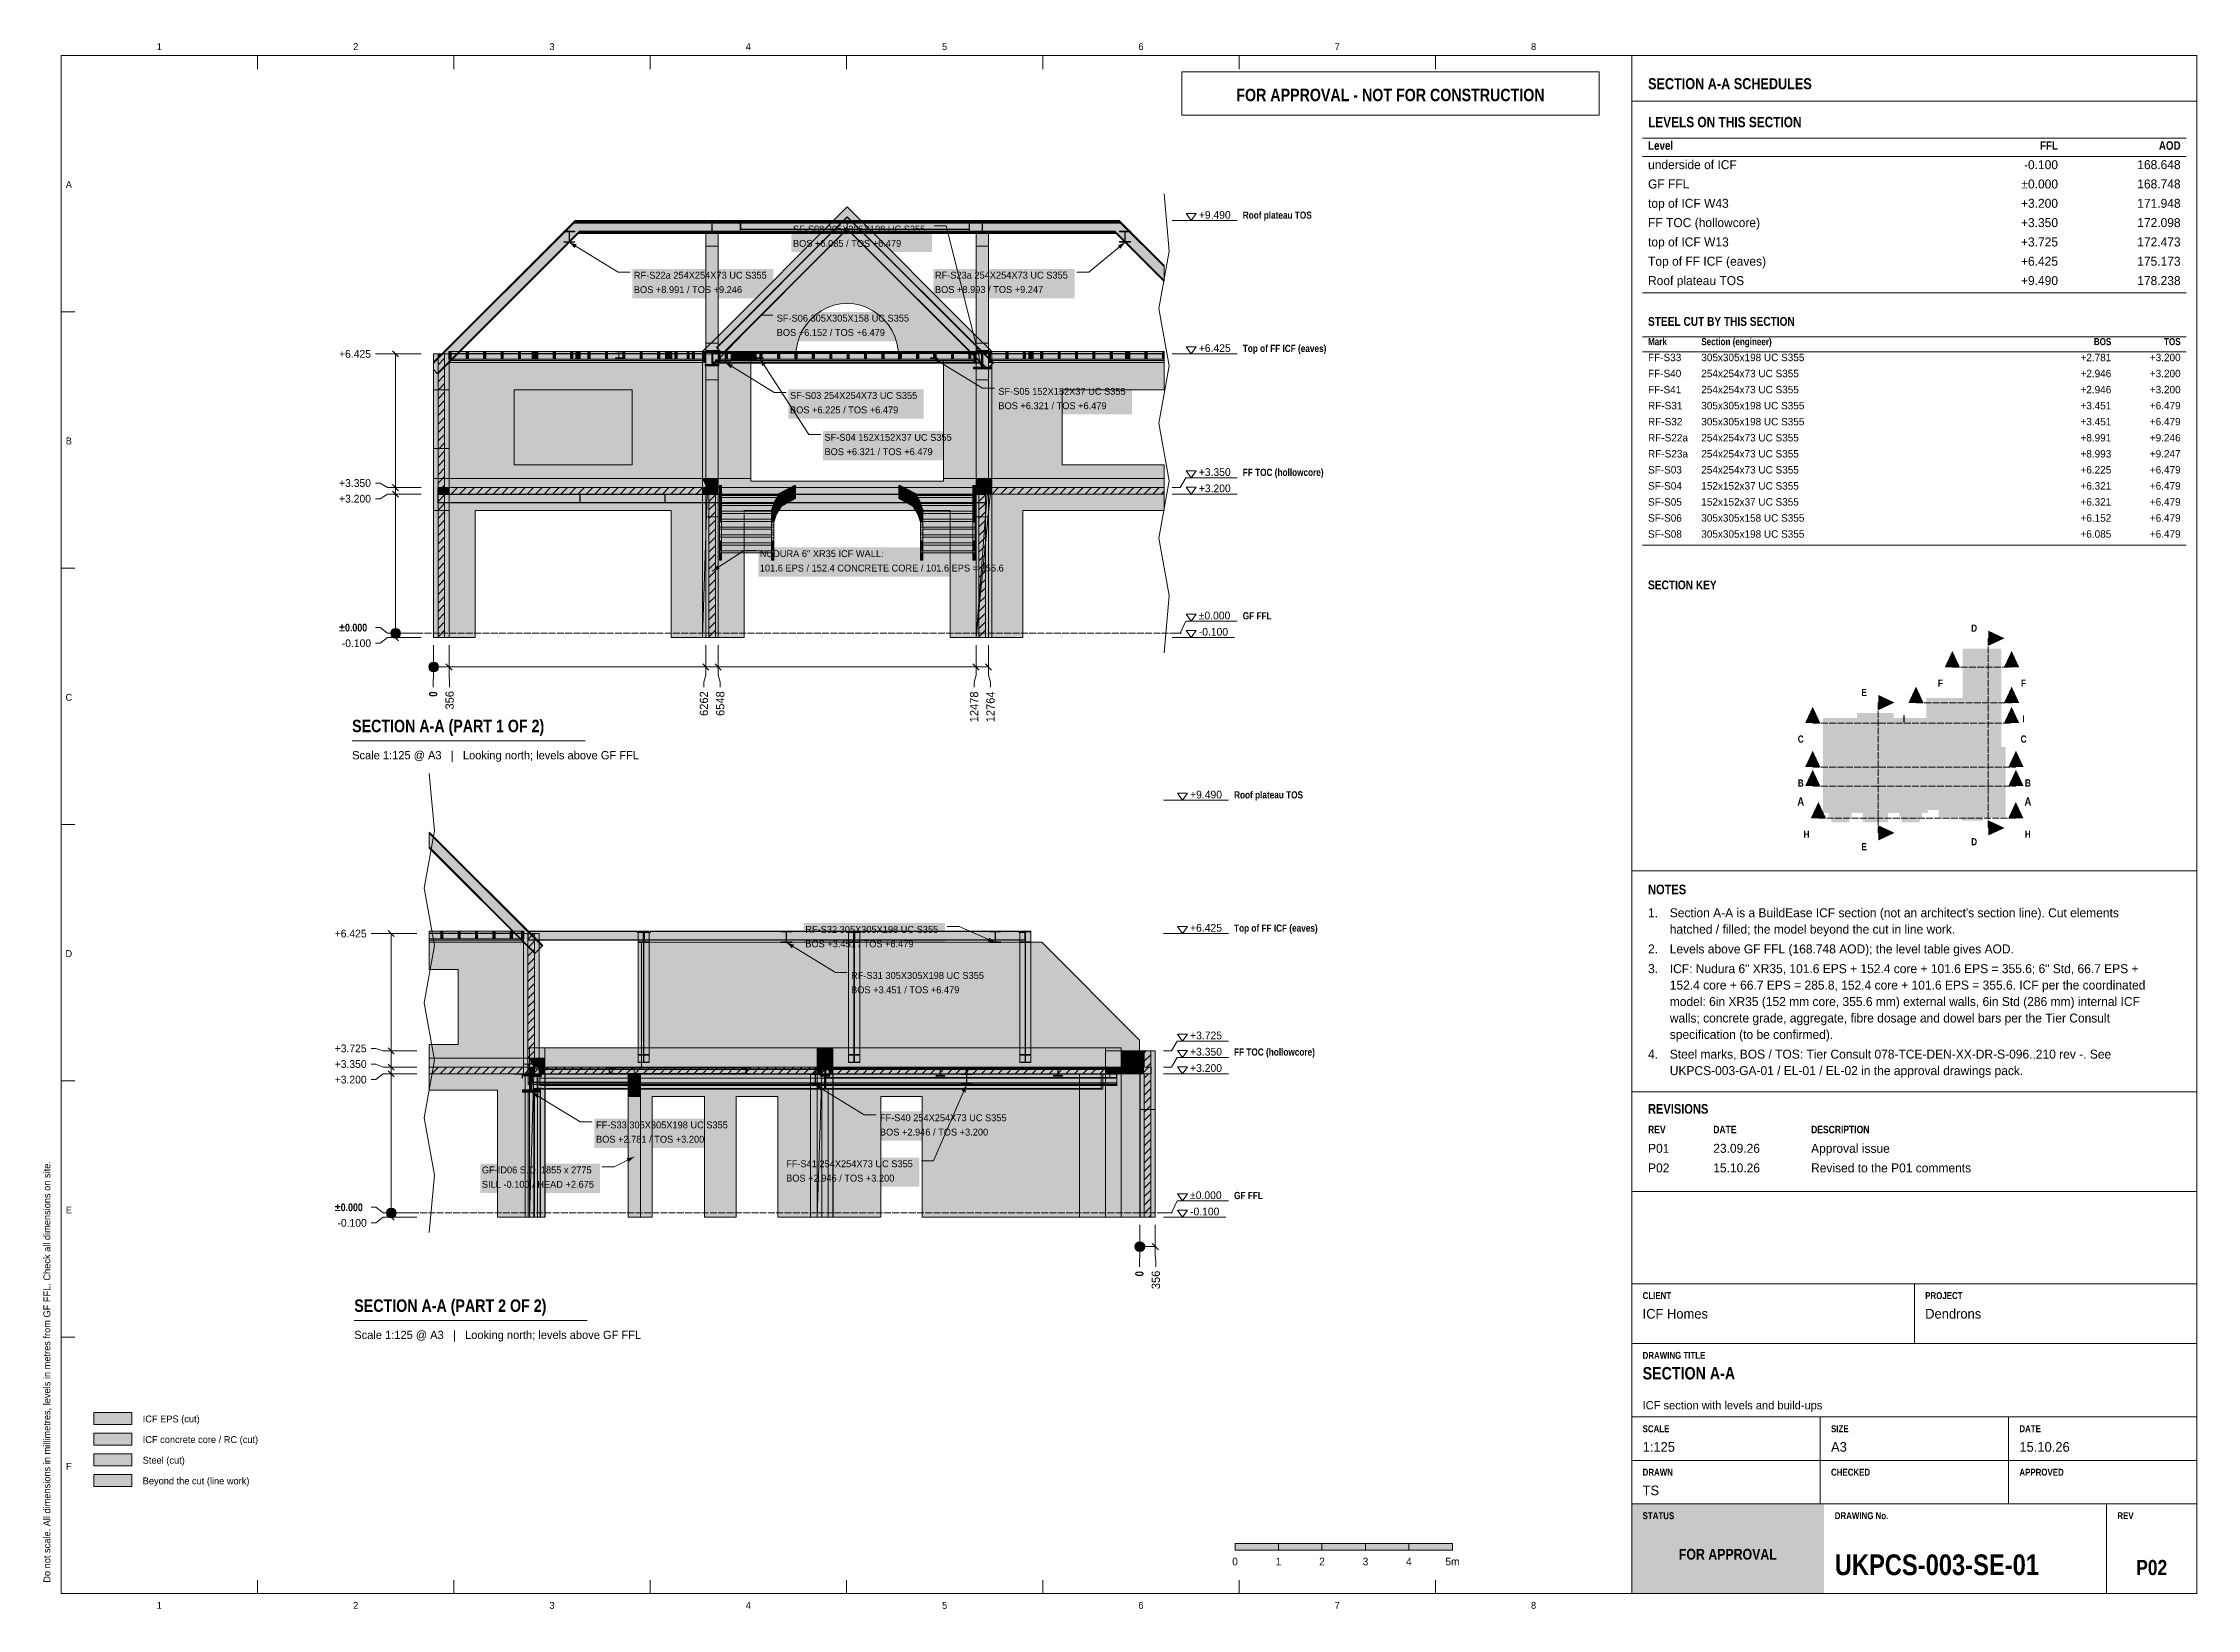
# Model space of a CAD drawing. Header units: millimetres. Extents: x 17 to 413, y 4 to 292.
import ezdxf
from ezdxf.enums import TextEntityAlignment as Align

# ---------------------------------------------------------------- set-up
doc = ezdxf.new("R2010")
doc.units = ezdxf.units.MM
doc.linetypes.add('DASHED', pattern=[1.524, 1.27, -0.254])
for name, color, linetype in [('FILL-C_B2B2B8', 7, 'Continuous'), ('FILL-C_BDBDBF', 7, 'Continuous'), ('FILL-EPS', 7, 'Continuous'), ('FILL-INK', 7, 'Continuous'), ('FILL-LIGHT', 7, 'Continuous'), ('FILL-RED', 7, 'Continuous'), ('FILL-STEEL', 7, 'Continuous'), ('FILL-STEEL_GREY', 7, 'Continuous'), ('FILL-TEAL', 7, 'Continuous'), ('FILL-TIMBER', 7, 'Continuous'), ('FILL-WHITE', 7, 'Continuous'), ('LINE-C_B2B2B8-DASH', 7, 'DASHED'), ('LINE-CORE', 7, 'Continuous'), ('LINE-INK', 7, 'Continuous'), ('LINE-RED', 7, 'Continuous'), ('LINE-RED-DASH', 7, 'DASHED'), ('LINE-STEEL-DASH', 7, 'DASHED'), ('LINE-STEEL_GREY', 7, 'Continuous'), ('LINE-TEAL', 7, 'Continuous'), ('TEXT-C_B2B2B8', 7, 'Continuous'), ('TEXT-EPS', 7, 'Continuous'), ('TEXT-INK', 7, 'Continuous'), ('TEXT-RED', 7, 'Continuous'), ('TEXT-STEEL', 7, 'Continuous'), ('TEXT-STEEL_GREY', 7, 'Continuous'), ('TEXT-TEAL', 7, 'Continuous'), ('TEXT-TEAL_DK', 7, 'Continuous'), ('TEXT-WHITE', 7, 'Continuous')]:
    doc.layers.add(name, color=color, linetype=linetype)
doc.styles.add('OpenSansCondensed-Bold', font='OpenSansCondensed-Bold.ttf')

msp = doc.modelspace()

# ---------------------------------------------------------------- texts
at = {"layer": 'TEXT-C_B2B2B8', "style": 'OpenSansCondensed-Bold'}
for s, p in [('D', (372, 183.98)), ('F', (365.8, 173.85)), ('F', (381.1, 173.85)), ('E', (351.76, 172.15)), ('I', (359.11, 167.29)), ('I', (381.1, 167.29)), ('C', (340.1, 163.58)), ('C', (381.1, 163.58)), ('B', (340.1, 155.49)), ('B', (381.9, 155.49)), ('H', (341.15, 146.06)), ('H', (381.87, 146.06)), ('E', (351.76, 143.77)), ('D', (372, 144.68))]:
    msp.add_text(s, height=1.32, dxfattribs=at).set_placement(p, align=Align.CENTER)
at = {"layer": 'TEXT-EPS', "style": 'OpenSansCondensed-Bold'}
msp.add_text('STATUS', height=1.27, dxfattribs=at).set_placement((311, 20.7))
at = {"layer": 'TEXT-INK', "style": 'OpenSansCondensed-Bold'}
for s, height, p in [('LEVELS ON THIS SECTION', 1.905, (312, 276.8)), ('STEEL CUT BY THIS SECTION', 1.6256, (312, 240.26)), ('±0.000', 1.422, (71.13, 184.03)), ('SECTION A-A (PART 1 OF 2)', 2.286, (73.53, 165.5)), ('NOTES', 1.778, (312, 135.67)), ('REVISIONS', 1.778, (312, 95.3)), ('±0.000', 1.422, (70.33, 77.37)), ('SECTION A-A (PART 2 OF 2)', 2.286, (73.93, 58.84)), ('SECTION A-A', 2.286, (311, 46.4)), ('UKPCS-003-SE-01', 3.81, (346.36, 10.4))]:
    msp.add_text(s, height=height, dxfattribs=at).set_placement(p)
at = {"layer": 'TEXT-INK'}
for s, height, p in [('underside of ICF', 1.651, (312, 269.09)), ('GF FFL', 1.651, (312, 265.54)), ('top of ICF W43', 1.651, (312, 261.98)), ('SF-S08 305X305X198 UC S355', 1.27, (154.65, 257.44)), ('+9.490', 1.422, (229.33, 259.97)), ('FF TOC (hollowcore)', 1.651, (312, 258.43)), ('BOS +6.085 / TOS +6.479', 1.27, (154.65, 254.8)), ('top of ICF W13', 1.651, (312, 254.87)), ('RF-S22a 254X254X73 UC S355', 1.27, (125.37, 248.94)), ('RF-S23a 254X254X73 UC S355', 1.27, (180.78, 248.95)), ('Top of FF ICF (eaves)', 1.651, (312, 251.32)), ('BOS +8.991 / TOS +9.246', 1.27, (125.37, 246.29)), ('BOS +8.993 / TOS +9.247', 1.27, (180.78, 246.31)), ('Roof plateau TOS', 1.651, (312, 247.76)), ('SF-S06 305X305X158 UC S355', 1.27, (151.66, 241.04)), ('BOS +6.152 / TOS +6.479', 1.27, (151.66, 238.4)), ('+6.425', 1.422, (71.13, 234.39)), ('+6.425', 1.422, (229.33, 235.45)), ('FF-S33', 1.372, (312, 233.76)), ('305x305x198 UC S355', 1.3716, (321.8, 233.76)), ('FF-S40', 1.372, (312, 230.81)), ('254x254x73 UC S355', 1.3716, (321.8, 230.81)), ('SF-S03 254X254X73 UC S355', 1.27, (154.11, 226.81)), ('SF-S05 152X152X37 UC S355', 1.27, (192.45, 227.58)), ('BOS +6.321 / TOS +6.479', 1.27, (192.45, 224.93)), ('FF-S41', 1.372, (312, 227.85)), ('RF-S31', 1.372, (312, 224.9)), ('305x305x198 UC S355', 1.3716, (321.8, 224.9)), ('254x254x73 UC S355', 1.3716, (321.8, 227.85)), ('BOS +6.225 / TOS +6.479', 1.27, (154.11, 224.16)), ('RF-S32', 1.372, (312, 221.95)), ('305x305x198 UC S355', 1.3716, (321.8, 221.95)), ('SF-S04 152X152X37 UC S355', 1.27, (160.45, 219.11)), ('RF-S22a', 1.372, (312, 218.99)), ('254x254x73 UC S355', 1.3716, (321.8, 218.99)), ('BOS +6.321 / TOS +6.479', 1.27, (160.45, 216.47)), ('+3.350', 1.422, (229.33, 212.65)), ('SF-S03', 1.372, (312, 213.09)), ('RF-S23a', 1.372, (312, 216.04)), ('254x254x73 UC S355', 1.3716, (321.8, 216.04)), ('254x254x73 UC S355', 1.3716, (321.8, 213.09)), ('+3.350', 1.422, (71.13, 210.63)), ('+3.200', 1.422, (229.33, 209.65)), ('SF-S04', 1.372, (312, 210.13)), ('152x152x37 UC S355', 1.3716, (321.8, 210.13)), ('+3.200', 1.422, (71.13, 207.75)), ('SF-S05', 1.372, (312, 207.18)), ('152x152x37 UC S355', 1.3716, (321.8, 207.18)), ('SF-S06', 1.372, (312, 204.23)), ('SF-S08', 1.372, (312, 201.28)), ('305x305x158 UC S355', 1.3716, (321.8, 204.23)), ('305x305x198 UC S355', 1.3716, (321.8, 201.28)), ('NUDURA 6" XR35 ICF WALL:', 1.27, (148.55, 197.71)), ('101.6 EPS / 152.4 CONCRETE CORE / 101.6 EPS = 355.6', 1.27, (148.55, 195.06)), ('±0.000', 1.422, (229.33, 186.25)), ('-0.100', 1.422, (71.63, 181.15)), ('-0.100', 1.422, (229.33, 183.25)), ('+9.490', 1.422, (227.73, 153.31)), ('1.', 1.651, (312, 131.44)), ("Section A-A is a BuildEase ICF section (not an architect's section line). Cut elements", 1.651, (316, 131.44)), ('+6.425', 1.422, (70.33, 127.73)), ('RF-S32 305X305X198 UC S355', 1.27, (156.92, 128.57)), ('BOS +3.451 / TOS +6.479', 1.27, (156.92, 125.92)), ('+6.425', 1.422, (227.73, 128.79)), ('hatched / filled; the model beyond the cut in line work.', 1.651, (316, 128.42)), ('2.', 1.651, (312, 124.79)), ('Levels above GF FFL (168.748 AOD); the level table gives AOD.', 1.651, (316, 124.79)), ('ICF: Nudura 6" XR35, 101.6 EPS + 152.4 core + 101.6 EPS = 355.6; 6" Std, 66.7 EPS +', 1.651, (316, 121.16)), ('RF-S31 305X305X198 UC S355', 1.27, (165.35, 120.1)), ('3.', 1.651, (312, 121.16)), ('152.4 core + 66.7 EPS = 285.8, 152.4 core + 101.6 EPS = 355.6. ICF per the coordinated', 1.651, (316, 118.14)), ('BOS +3.451 / TOS +6.479', 1.27, (165.35, 117.46)), ('model: 6in XR35 (152 mm core, 355.6 mm) external walls, 6in Std (286 mm) internal ICF', 1.651, (316, 115.11)), ('walls; concrete grade, aggregate, fibre dosage and dowel bars per the Tier Consult', 1.651, (316, 112.08)), ('+3.725', 1.422, (70.33, 106.61)), ('+3.725', 1.422, (227.73, 108.99)), ('+3.350', 1.422, (227.73, 105.99)), ('4.', 1.651, (312, 105.43)), ('specification (to be confirmed).', 1.651, (316, 109.05)), ('Steel marks, BOS / TOS: Tier Consult 078-TCE-DEN-XX-DR-S-096..210 rev -. See', 1.651, (316, 105.43)), ('+3.350', 1.422, (70.33, 103.73)), ('+3.200', 1.422, (227.73, 102.99)), ('UKPCS-003-GA-01 / EL-01 / EL-02 in the approval drawings pack.', 1.651, (316, 102.4)), ('+3.200', 1.422, (70.33, 100.86)), ('FF-S40 254X254X73 UC S355', 1.27, (170.65, 93.92)), ('FF-S33 305X305X198 UC S355', 1.27, (118.41, 92.6)), ('BOS +2.781 / TOS +3.200', 1.27, (118.41, 89.96)), ('BOS +2.946 / TOS +3.200', 1.27, (170.65, 91.28)), ('P01', 1.651, (312, 88.1)), ('23.09.26', 1.651, (324, 88.1)), ('Approval issue', 1.651, (342, 88.1)), ('GF-ID06 S.O. 1855 x 2775', 1.27, (97.41, 84.32)), ('FF-S41 254X254X73 UC S355', 1.27, (153.39, 85.45)), ('BOS +2.946 / TOS +3.200', 1.27, (153.39, 82.81)), ('P02', 1.651, (312, 84.5)), ('15.10.26', 1.651, (324, 84.5)), ('Revised to the P01 comments', 1.651, (342, 84.5)), ('SILL -0.100 / HEAD +2.675', 1.27, (97.41, 81.67)), ('±0.000', 1.422, (227.73, 79.59)), ('-0.100', 1.422, (70.83, 74.5)), ('-0.100', 1.422, (227.73, 76.59)), ('Dendrons', 1.778, (363, 57.6)), ('ICF Homes', 1.778, (311, 57.6)), ('ICF EPS (cut)', 1.27, (35, 38.5)), ('ICF concrete core / RC (cut)', 1.27, (35, 34.7)), ('Steel (cut)', 1.27, (35, 30.9)), ('1:125', 1.778, (311, 33.1)), ('A3', 1.778, (345.67, 33.1)), ('15.10.26', 1.778, (380.33, 33.1)), ('Beyond the cut (line work)', 1.27, (35, 27.1)), ('TS', 1.778, (311, 25.1))]:
    msp.add_text(s, height=height, dxfattribs=at).set_placement(p)
for s, height, p in [('-0.100', 1.651, (387.44, 269.09)), ('168.648', 1.651, (410, 269.09)), ('±0.000', 1.651, (387.44, 265.54)), ('168.748', 1.651, (410, 265.54)), ('+3.200', 1.651, (387.44, 261.98)), ('171.948', 1.651, (410, 261.98)), ('+3.350', 1.651, (387.44, 258.43)), ('172.098', 1.651, (410, 258.43)), ('+3.725', 1.651, (387.44, 254.87)), ('172.473', 1.651, (410, 254.87)), ('+6.425', 1.651, (387.44, 251.32)), ('175.173', 1.651, (410, 251.32)), ('+9.490', 1.651, (387.44, 247.76)), ('178.238', 1.651, (410, 247.76)), ('+2.781', 1.372, (397.24, 233.76)), ('+3.200', 1.372, (410, 233.76)), ('+2.946', 1.372, (397.24, 230.81)), ('+3.200', 1.372, (410, 230.81)), ('+2.946', 1.372, (397.24, 227.85)), ('+3.451', 1.372, (397.24, 224.9)), ('+3.200', 1.372, (410, 227.85)), ('+6.479', 1.372, (410, 224.9)), ('+3.451', 1.372, (397.24, 221.95)), ('+6.479', 1.372, (410, 221.95)), ('+8.991', 1.372, (397.24, 218.99)), ('+9.246', 1.372, (410, 218.99)), ('+8.993', 1.372, (397.24, 216.04)), ('+6.225', 1.372, (397.24, 213.09)), ('+9.247', 1.372, (410, 216.04)), ('+6.479', 1.372, (410, 213.09)), ('+6.321', 1.372, (397.24, 210.13)), ('+6.479', 1.372, (410, 210.13)), ('+6.321', 1.372, (397.24, 207.18)), ('+6.479', 1.372, (410, 207.18)), ('+6.152', 1.372, (397.24, 204.23)), ('+6.085', 1.372, (397.24, 201.28)), ('+6.479', 1.372, (410, 204.23)), ('+6.479', 1.372, (410, 201.28))]:
    msp.add_text(s, height=height, dxfattribs=at).set_placement(p, align=Align.RIGHT)
at = {"layer": 'TEXT-INK', "style": 'OpenSansCondensed-Bold'}
for p in [(89.2, 172.02), (219.16, 65.37)]:
    msp.add_text('0', height=1.52, rotation=90, dxfattribs=at).set_placement(p)
at = {"layer": 'TEXT-INK'}
for s, p in [('356', (92.22, 169.67)), ('6262', (139.02, 168.49)), ('6548', (142.03, 168.49)), ('12478', (188.74, 167.32)), ('12764', (191.76, 167.32)), ('356', (222.18, 63.01))]:
    msp.add_text(s, height=1.524, rotation=90, dxfattribs=at).set_placement(p)
for s, height, p in [('0', 1.4, (236, 12.2)), ('1', 1.4, (244, 12.2)), ('2', 1.4, (252, 12.2)), ('3', 1.4, (260, 12.2)), ('4', 1.4, (268, 12.2)), ('5m', 1.397, (276, 12.2))]:
    msp.add_text(s, height=height, dxfattribs=at).set_placement(p, align=Align.CENTER)
at = {"layer": 'TEXT-INK', "style": 'OpenSansCondensed-Bold'}
msp.add_text('P02', height=2.794, dxfattribs=at).set_placement((404.68, 10.4), align=Align.CENTER)
at = {"layer": 'TEXT-RED', "style": 'OpenSansCondensed-Bold'}
for s, height, p in [('FOR APPROVAL - NOT FOR CONSTRUCTION', 2.286, (264.6, 281.6)), ('A', 1.52, (340.1, 151.99)), ('A', 1.52, (381.9, 151.99))]:
    msp.add_text(s, height=height, dxfattribs=at).set_placement(p, align=Align.CENTER)
at = {"layer": 'TEXT-STEEL', "style": 'OpenSansCondensed-Bold'}
for s, height, p in [('Roof plateau TOS', 1.3208, (237.42, 259.97)), ('Top of FF ICF (eaves)', 1.3208, (237.42, 235.45)), ('FF TOC (hollowcore)', 1.3208, (237.42, 212.65)), ('GF FFL', 1.321, (237.42, 186.25)), ('Roof plateau TOS', 1.3208, (235.82, 153.31)), ('Top of FF ICF (eaves)', 1.3208, (235.82, 128.79)), ('FF TOC (hollowcore)', 1.3208, (235.82, 105.99)), ('GF FFL', 1.321, (235.82, 79.59))]:
    msp.add_text(s, height=height, dxfattribs=at).set_placement(p)
at = {"layer": 'TEXT-STEEL_GREY'}
for s, p in [('1', (38.06, 291)), ('2', (74.19, 291)), ('3', (110.31, 291)), ('4', (146.44, 291)), ('5', (182.56, 291)), ('6', (218.69, 291)), ('7', (254.81, 291)), ('8', (290.94, 291)), ('A', (21.4, 265.62)), ('B', (21.4, 218.45)), ('C', (21.4, 171.28)), ('D', (21.4, 124.12)), ('E', (21.4, 76.95)), ('F', (21.4, 29.78)), ('1', (38.06, 4.2)), ('2', (74.19, 4.2)), ('3', (110.31, 4.2)), ('4', (146.44, 4.2)), ('5', (182.56, 4.2)), ('6', (218.69, 4.2)), ('7', (254.81, 4.2)), ('8', (290.94, 4.2))]:
    msp.add_text(s, height=1.27, dxfattribs=at).set_placement(p, align=Align.CENTER)
at = {"layer": 'TEXT-STEEL_GREY', "style": 'OpenSansCondensed-Bold'}
for s, height, p in [('Level', 1.575, (312, 272.65)), ('Mark', 1.295, (312, 236.71)), ('Section (engineer)', 1.2954, (321.8, 236.71)), ('REV', 1.372, (312, 91.7)), ('DATE', 1.372, (324, 91.7)), ('DESCRIPTION', 1.3716, (342, 91.7)), ('CLIENT', 1.27, (311, 61.2)), ('PROJECT', 1.27, (363, 61.2)), ('DRAWING TITLE', 1.27, (311, 50.2)), ('SCALE', 1.27, (311, 36.7)), ('SIZE', 1.27, (345.67, 36.7)), ('DATE', 1.27, (380.33, 36.7)), ('DRAWN', 1.27, (311, 28.7)), ('CHECKED', 1.27, (345.67, 28.7)), ('APPROVED', 1.27, (380.33, 28.7)), ('DRAWING No.', 1.27, (346.36, 20.7)), ('REV', 1.27, (398.36, 20.7))]:
    msp.add_text(s, height=height, dxfattribs=at).set_placement(p)
for s, height, p in [('FFL', 1.575, (387.44, 272.65)), ('AOD', 1.575, (410, 272.65)), ('BOS', 1.295, (397.24, 236.71)), ('TOS', 1.295, (410, 236.71))]:
    msp.add_text(s, height=height, dxfattribs=at).set_placement(p, align=Align.RIGHT)
at = {"layer": 'TEXT-STEEL_GREY'}
for s, p in [('Scale 1:125 @ A3   |   Looking north; levels above GF FFL', (73.53, 160.5)), ('Scale 1:125 @ A3   |   Looking north; levels above GF FFL', (73.93, 53.84)), ('ICF section with levels and build-ups', (311, 40.9))]:
    msp.add_text(s, height=1.524, dxfattribs=at).set_placement(p)
msp.add_text('Do not scale. All dimensions in millimetres, levels in metres from GF FFL. Check all dimensions on site.', height=1.27, rotation=90, dxfattribs=at).set_placement((18, 9))
at = {"layer": 'TEXT-TEAL', "style": 'OpenSansCondensed-Bold'}
msp.add_text('SECTION A-A SCHEDULES', height=2.032, dxfattribs=at).set_placement((312, 283.8))
at = {"layer": 'TEXT-TEAL_DK', "style": 'OpenSansCondensed-Bold'}
msp.add_text('SECTION KEY', height=1.6256, dxfattribs=at).set_placement((312, 191.78))
at = {"layer": 'TEXT-WHITE', "style": 'OpenSansCondensed-Bold'}
msp.add_text('FOR APPROVAL', height=1.9812, dxfattribs=at).set_placement((326.68, 13.25), align=Align.CENTER)

# ---------------------------------------------------------------- hatches: boundary and pattern name
at = {"layer": 'FILL-C_B2B2B8', "true_color": 0xb2b2b8}
h = msp.add_hatch(color=253, dxfattribs=at)
h.dxf.hatch_style = 1
h.paths.add_polyline_path([(377.6, 182.78), (374.6, 184.18), (374.6, 181.38)])
h = msp.add_hatch(color=253, dxfattribs=at)
h.dxf.hatch_style = 1
h.paths.add_polyline_path([(368, 180.45), (366.6, 177.45), (369.4, 177.45)])
h = msp.add_hatch(color=253, dxfattribs=at)
h.dxf.hatch_style = 1
h.paths.add_polyline_path([(378.9, 180.45), (377.5, 177.45), (380.3, 177.45)])
h = msp.add_hatch(color=253, dxfattribs=at)
h.dxf.hatch_style = 1
h.paths.add_polyline_path([(357.36, 170.95), (354.36, 172.35), (354.36, 169.55)])
h = msp.add_hatch(color=253, dxfattribs=at)
h.dxf.hatch_style = 1
h.paths.add_polyline_path([(361.31, 173.89), (359.91, 170.89), (362.71, 170.89)])
h = msp.add_hatch(color=253, dxfattribs=at)
h.dxf.hatch_style = 1
h.paths.add_polyline_path([(378.9, 173.89), (377.5, 170.89), (380.3, 170.89)])
h = msp.add_hatch(color=253, dxfattribs=at)
h.dxf.hatch_style = 1
h.paths.add_polyline_path([(342.3, 170.18), (340.9, 167.18), (343.7, 167.18)])
h = msp.add_hatch(color=253, dxfattribs=at)
h.dxf.hatch_style = 1
h.paths.add_polyline_path([(378.9, 170.18), (377.5, 167.18), (380.3, 167.18)])
h = msp.add_hatch(color=253, dxfattribs=at)
h.dxf.hatch_style = 1
h.paths.add_polyline_path([(342.3, 162.09), (340.9, 159.09), (343.7, 159.09)])
h = msp.add_hatch(color=253, dxfattribs=at)
h.dxf.hatch_style = 1
h.paths.add_polyline_path([(379.7, 162.09), (378.3, 159.09), (381.1, 159.09)])
h = msp.add_hatch(color=253, dxfattribs=at)
h.dxf.hatch_style = 1
h.paths.add_polyline_path([(343.35, 152.66), (341.95, 149.66), (344.75, 149.66)])
h = msp.add_hatch(color=253, dxfattribs=at)
h.dxf.hatch_style = 1
h.paths.add_polyline_path([(379.67, 152.66), (378.27, 149.66), (381.07, 149.66)])
h = msp.add_hatch(color=253, dxfattribs=at)
h.dxf.hatch_style = 1
h.paths.add_polyline_path([(357.36, 146.97), (354.36, 148.37), (354.36, 145.57)])
h = msp.add_hatch(color=253, dxfattribs=at)
h.dxf.hatch_style = 1
h.paths.add_polyline_path([(377.6, 147.88), (374.6, 149.28), (374.6, 146.48)])
at = {"layer": 'FILL-C_BDBDBF', "true_color": 0xbdbdbf}
h = msp.add_hatch(color=9, dxfattribs=at)
h.dxf.hatch_style = 1
h.paths.add_polyline_path([(90.56, 210.51), (89.9, 210.51), (89.34, 210.51), (89.34, 235.1), (90.56, 235.1)])
h = msp.add_hatch(color=9, dxfattribs=at)
h.dxf.hatch_style = 1
h.paths.add_polyline_path([(89.34, 209.29), (90.56, 209.29), (90.56, 182.9), (89.34, 182.9)])
h = msp.add_hatch(color=9, dxfattribs=at)
h.dxf.hatch_style = 1
h.paths.add_polyline_path([(140.37, 182.9), (139.69, 182.9), (139.15, 182.9), (139.15, 209.3), (140.37, 209.3)])
h = msp.add_hatch(color=9, dxfattribs=at)
h.dxf.hatch_style = 1
h.paths.add_polyline_path([(190.1, 182.9), (189.42, 182.9), (188.88, 182.9), (188.88, 209.3), (190.1, 209.3)])
h = msp.add_hatch(color=9, dxfattribs=at)
h.dxf.hatch_style = 1
h.paths.add_polyline_path([(107.11, 128.44), (107.11, 102.64), (105.89, 102.64), (105.89, 128.44), (106.03, 128.44)])
h = msp.add_hatch(color=9, dxfattribs=at)
h.dxf.hatch_style = 1
h.paths.add_polyline_path([(220.51, 103.85), (219.38, 103.85), (219.29, 103.85), (219.29, 106.84), (220.07, 106.84), (220.51, 106.84), (220.51, 76.24), (219.29, 76.24), (219.29, 102.63), (219.47, 102.63), (219.61, 102.63), (220.51, 102.63), (220.51, 103.17)])
h = msp.add_hatch(color=9, dxfattribs=at)
h.dxf.hatch_style = 1
h.paths.add_polyline_path([(26, 34.3), (33, 34.3), (33, 36.5), (26, 36.5)])
at = {"layer": 'FILL-EPS', "true_color": 0xccffff}
h = msp.add_hatch(color=7, dxfattribs=at)
h.dxf.hatch_style = 1
h.paths.add_polyline_path([(88.53, 203.24), (88.53, 207.07), (88.53, 212.16), (88.53, 217.39), (88.53, 217.69), (88.53, 217.7), (88.53, 217.93), (88.53, 228.5), (88.53, 228.52), (88.53, 228.87), (88.53, 235.1), (89.34, 235.1), (89.34, 210.51), (89.34, 210.51), (89.34, 210.17), (89.34, 209.29), (89.34, 209.29), (89.34, 182.9), (88.53, 182.9)])
h = msp.add_hatch(color=7, dxfattribs=at)
h.dxf.hatch_style = 1
h.paths.add_polyline_path([(91.37, 235.1), (91.37, 228.87), (91.37, 228.52), (91.37, 228.5), (91.37, 228.27), (91.37, 217.7), (91.37, 217.69), (91.37, 217.39), (91.37, 212.16), (91.37, 210.96), (91.37, 210.51), (90.56, 210.51), (90.56, 235.1), (90.59, 235.1)])
h = msp.add_hatch(color=7, dxfattribs=at)
h.dxf.hatch_style = 1
h.paths.add_polyline_path([(91.37, 182.9), (91, 182.9), (90.56, 182.9), (90.56, 209.29), (90.81, 209.29), (91.37, 209.29), (91.37, 206.7), (91.37, 186.36)])
h = msp.add_hatch(color=7, dxfattribs=at)
h.dxf.hatch_style = 1
h.paths.add_polyline_path([(138.62, 209.3), (139.07, 209.3), (139.15, 209.3), (139.15, 182.9), (138.62, 182.9), (138.62, 193.28), (138.62, 207.34)])
h = msp.add_hatch(color=7, dxfattribs=at)
h.dxf.hatch_style = 1
h.paths.add_polyline_path([(140.91, 209.3), (140.91, 207.34), (140.91, 196.95), (140.91, 182.9), (140.37, 182.9), (140.37, 209.3), (140.9, 209.3)])
h = msp.add_hatch(color=7, dxfattribs=at)
h.dxf.hatch_style = 1
h.paths.add_polyline_path([(188.88, 209.3), (188.88, 182.9), (188.35, 182.9), (188.35, 193.28), (188.35, 207.34), (188.35, 209.3)])
h = msp.add_hatch(color=7, dxfattribs=at)
h.dxf.hatch_style = 1
h.paths.add_polyline_path([(190.18, 209.3), (190.63, 209.3), (190.63, 207.34), (190.63, 196.95), (190.63, 182.9), (190.1, 182.9), (190.1, 209.3), (190.18, 209.3)])
h = msp.add_hatch(color=7, dxfattribs=at)
h.dxf.hatch_style = 1
h.paths.add_polyline_path([(105.89, 128.44), (105.89, 102.64), (105.86, 102.64), (105.08, 102.64), (105.08, 103.83), (105.08, 119.8), (105.08, 128.44)])
h = msp.add_hatch(color=7, dxfattribs=at)
h.dxf.hatch_style = 1
h.paths.add_polyline_path([(107.93, 112.48), (107.93, 103.83), (107.93, 102.64), (107.11, 102.64), (107.11, 128.44), (107.93, 128.44)])
h = msp.add_hatch(color=7, dxfattribs=at)
h.dxf.hatch_style = 1
h.paths.add_polyline_path([(218.48, 105.18), (218.48, 106.84), (219.29, 106.84), (219.29, 103.85), (218.48, 103.85)])
h = msp.add_hatch(color=7, dxfattribs=at)
h.dxf.hatch_style = 1
h.paths.add_polyline_path([(221.33, 97.86), (221.33, 81.39), (221.33, 76.24), (220.85, 76.24), (220.51, 76.24), (220.51, 106.84), (221.33, 106.84)])
h = msp.add_hatch(color=7, dxfattribs=at)
h.dxf.hatch_style = 1
h.paths.add_polyline_path([(124.57, 102.64), (126.59, 102.64), (126.59, 101.57), (126.59, 98.45), (126.24, 98.45), (124.3, 98.45), (124.3, 101.57), (124.3, 102.64), (124.3, 102.64)])
h = msp.add_hatch(color=7, dxfattribs=at)
h.dxf.hatch_style = 1
h.paths.add_polyline_path([(218.48, 80.68), (218.48, 97.16), (218.48, 102.63), (219.29, 102.63), (219.29, 76.24), (218.48, 76.24)])
h = msp.add_hatch(color=7, dxfattribs=at)
h.dxf.hatch_style = 1
h.paths.add_polyline_path([(26, 38.1), (33, 38.1), (33, 40.3), (26, 40.3)])
at = {"layer": 'FILL-INK', "true_color": 0x1a1a1f}
h = msp.add_hatch(color=250, dxfattribs=at)
h.dxf.hatch_style = 1
h.paths.add_polyline_path([(113.47, 255.63), (114.87, 255.23), (114.47, 254.58)])
h = msp.add_hatch(color=250, dxfattribs=at)
h.dxf.hatch_style = 1
h.paths.add_polyline_path([(215.77, 255.64), (214.93, 254.46), (214.45, 255.05)])
h = msp.add_hatch(color=250, dxfattribs=at)
h.dxf.hatch_style = 1
h.paths.add_polyline_path([(139.76, 232.92), (140.46, 234.19), (141.01, 233.66)])
h = msp.add_hatch(color=250, dxfattribs=at)
h.dxf.hatch_style = 1
h.paths.add_polyline_path([(148.55, 234.27), (149.63, 233.3), (148.99, 232.89)])
h = msp.add_hatch(color=250, dxfattribs=at)
h.dxf.hatch_style = 1
h.paths.add_polyline_path([(180.55, 234.27), (181.95, 233.87), (181.55, 233.22)])
h = msp.add_hatch(color=250, dxfattribs=at)
h.dxf.hatch_style = 1
h.paths.add_polyline_path([(142.21, 233.5), (143.6, 233.09), (143.21, 232.44)])
h = msp.add_hatch(color=250, dxfattribs=at)
h.dxf.hatch_style = 1
h.paths.add_polyline_path([(189.49, 232.38), (188.78, 233.65), (189.52, 233.83)])
h = msp.add_hatch(color=250, dxfattribs=at)
h.dxf.hatch_style = 1
h.paths.add_polyline_path([(139.76, 195.12), (140.74, 196.2), (141.15, 195.56)])
h = msp.add_hatch(color=250, dxfattribs=at)
h.dxf.hatch_style = 1
h.paths.add_polyline_path([(191.91, 126.79), (190.47, 127.01), (190.78, 127.71)])
h = msp.add_hatch(color=250, dxfattribs=at)
h.dxf.hatch_style = 1
h.paths.add_polyline_path([(153.45, 126.79), (154.84, 126.39), (154.45, 125.74)])
h = msp.add_hatch(color=250, dxfattribs=at)
h.dxf.hatch_style = 1
h.paths.add_polyline_path([(106.51, 99.29), (107.9, 98.89), (107.5, 98.24)])
h = msp.add_hatch(color=250, dxfattribs=at)
h.dxf.hatch_style = 1
h.paths.add_polyline_path([(158.75, 100.61), (160.14, 100.21), (159.74, 99.56)])
h = msp.add_hatch(color=250, dxfattribs=at)
h.dxf.hatch_style = 1
h.paths.add_polyline_path([(186.61, 100.61), (186.4, 99.18), (185.7, 99.48)])
h = msp.add_hatch(color=250, dxfattribs=at)
h.dxf.hatch_style = 1
h.paths.add_polyline_path([(125.44, 87.34), (124.36, 86.38), (124.02, 87.07)])
at = {"layer": 'FILL-INK', "true_color": 0x14141a}
h = msp.add_hatch(color=250, dxfattribs=at)
h.dxf.hatch_style = 1
h.paths.add_polyline_path([(236, 15), (244, 15), (244, 16.2), (236, 16.2)])
h = msp.add_hatch(color=250, dxfattribs=at)
h.dxf.hatch_style = 1
h.paths.add_polyline_path([(252, 15), (260, 15), (260, 16.2), (252, 16.2)])
h = msp.add_hatch(color=250, dxfattribs=at)
h.dxf.hatch_style = 1
h.paths.add_polyline_path([(268, 15), (276, 15), (276, 16.2), (268, 16.2)])
at = {"layer": 'FILL-LIGHT', "true_color": 0xcccccf}
h = msp.add_hatch(color=254, dxfattribs=at)
h.dxf.hatch_style = 1
h.paths.add_polyline_path([(89.3, 210.5), (114.25, 210.5), (139.75, 210.5), (139.75, 209.89), (139.75, 209.3), (114.8, 209.3), (89.3, 209.3), (89.3, 209.91)])
h = msp.add_hatch(color=254, dxfattribs=at)
h.dxf.hatch_style = 1
h.paths.add_polyline_path([(222.93, 210.5), (222.93, 209.3), (193.47, 209.3), (189.5, 209.3), (189.5, 209.4), (189.5, 210.5)])
h = msp.add_hatch(color=254, dxfattribs=at)
h.dxf.hatch_style = 1
h.paths.add_polyline_path([(102.28, 103.84), (106.26, 103.84), (106.26, 103.75), (106.26, 102.64), (87.73, 102.64), (87.73, 103.84)])
h = msp.add_hatch(color=254, dxfattribs=at)
h.dxf.hatch_style = 1
h.paths.add_polyline_path([(116.58, 103.84), (125.44, 103.84), (125.44, 103.29), (125.44, 102.64), (115.14, 102.64), (106.28, 102.64), (106.28, 103.2), (106.28, 103.84)])
h = msp.add_hatch(color=254, dxfattribs=at)
h.dxf.hatch_style = 1
h.paths.add_polyline_path([(125.46, 103.84), (157.06, 103.84), (158.67, 103.84), (158.67, 103.79), (158.67, 102.64), (127.06, 102.64), (125.46, 102.64), (125.46, 102.7)])
h = msp.add_hatch(color=254, dxfattribs=at)
h.dxf.hatch_style = 1
h.paths.add_polyline_path([(185.19, 103.84), (186.53, 103.84), (186.53, 103.79), (186.53, 102.64), (160.16, 102.64), (158.83, 102.64), (158.83, 102.7), (158.83, 103.84)])
h = msp.add_hatch(color=254, dxfattribs=at)
h.dxf.hatch_style = 1
h.paths.add_polyline_path([(218.92, 103.84), (220.56, 103.84), (220.56, 103.79), (220.56, 102.64), (188.32, 102.64), (186.69, 102.64), (186.69, 102.7), (186.69, 103.84)])
at = {"layer": 'FILL-RED', "true_color": 0xcc141a}
h = msp.add_hatch(color=242, dxfattribs=at)
h.dxf.hatch_style = 1
h.paths.add_polyline_path([(342.3, 158.59), (340.9, 155.59), (343.7, 155.59)])
h = msp.add_hatch(color=242, dxfattribs=at)
h.dxf.hatch_style = 1
h.paths.add_polyline_path([(379.7, 158.59), (378.3, 155.59), (381.1, 155.59)])
at = {"layer": 'FILL-STEEL', "true_color": 0x0d2973}
h = msp.add_hatch(color=166, dxfattribs=at)
h.dxf.hatch_style = 1
h.paths.add_polyline_path([(112.46, 255.63), (112.46, 255.65), (112.46, 255.74), (113.25, 255.74), (113.44, 255.74), (113.44, 256.09), (113.44, 257.55), (112.64, 257.55), (112.46, 257.55), (112.46, 257.57), (112.46, 257.66), (114.11, 257.66), (114.49, 257.66), (114.49, 257.64), (114.49, 257.55), (113.69, 257.55), (113.51, 257.55), (113.51, 257.21), (113.51, 255.74), (114.31, 255.74), (114.49, 255.74), (114.49, 255.72), (114.49, 255.63), (112.84, 255.63)])
h = msp.add_hatch(color=166, dxfattribs=at)
h.dxf.hatch_style = 1
h.paths.add_polyline_path([(214.75, 255.64), (214.75, 255.66), (214.75, 255.76), (215.55, 255.76), (215.74, 255.76), (215.74, 256.1), (215.74, 257.56), (214.94, 257.56), (214.75, 257.56), (214.75, 257.58), (214.75, 257.68), (216.4, 257.68), (216.79, 257.68), (216.79, 257.65), (216.79, 257.56), (215.99, 257.56), (215.8, 257.56), (215.8, 257.22), (215.8, 255.76), (216.6, 255.76), (216.79, 255.76), (216.79, 255.74), (216.79, 255.64), (215.14, 255.64)])
h = msp.add_hatch(color=166, dxfattribs=at)
h.dxf.hatch_style = 1
h.paths.add_polyline_path([(138.52, 232.92), (138.52, 233.01), (138.52, 233.12), (139.12, 233.12), (139.7, 233.12), (139.7, 234.21), (139.7, 235.33), (139.1, 235.33), (138.52, 235.33), (138.52, 235.43), (138.52, 235.53), (139.78, 235.53), (141.01, 235.53), (141.01, 235.43), (141.01, 235.33), (140.41, 235.33), (139.83, 235.33), (139.83, 234.24), (139.83, 233.12), (140.42, 233.12), (141.01, 233.12), (141.01, 233.02), (141.01, 232.92), (139.75, 232.92)])
h = msp.add_hatch(color=166, dxfattribs=at)
h.dxf.hatch_style = 1
h.paths.add_polyline_path([(141.19, 233.5), (141.19, 233.55), (141.19, 233.61), (141.73, 233.61), (142.18, 233.61), (142.18, 234.42), (142.18, 235.42), (141.63, 235.42), (141.19, 235.42), (141.19, 235.47), (141.19, 235.53), (142.31, 235.53), (143.23, 235.53), (143.23, 235.48), (143.23, 235.42), (142.69, 235.42), (142.24, 235.42), (142.24, 234.61), (142.24, 233.61), (142.79, 233.61), (143.23, 233.61), (143.23, 233.56), (143.23, 233.5), (142.11, 233.5)])
h = msp.add_hatch(color=166, dxfattribs=at)
h.dxf.hatch_style = 1
h.paths.add_polyline_path([(147.94, 234.27), (147.94, 234.3), (147.94, 234.35), (148.27, 234.35), (148.53, 234.35), (148.53, 234.85), (148.53, 235.46), (148.21, 235.46), (147.94, 235.46), (147.94, 235.49), (147.94, 235.53), (148.62, 235.53), (149.17, 235.53), (149.17, 235.5), (149.17, 235.46), (148.84, 235.46), (148.58, 235.46), (148.58, 234.96), (148.58, 234.35), (148.9, 234.35), (149.17, 234.35), (149.17, 234.31), (149.17, 234.27), (148.49, 234.27)])
h = msp.add_hatch(color=166, dxfattribs=at)
h.dxf.hatch_style = 1
h.paths.add_polyline_path([(179.94, 234.27), (179.94, 234.3), (179.94, 234.35), (180.27, 234.35), (180.53, 234.35), (180.53, 234.85), (180.53, 235.46), (180.21, 235.46), (179.94, 235.46), (179.94, 235.49), (179.94, 235.53), (180.62, 235.53), (181.17, 235.53), (181.17, 235.5), (181.17, 235.46), (180.84, 235.46), (180.58, 235.46), (180.58, 234.96), (180.58, 234.35), (180.9, 234.35), (181.17, 234.35), (181.17, 234.31), (181.17, 234.27), (180.49, 234.27)])
h = msp.add_hatch(color=166, dxfattribs=at)
h.dxf.hatch_style = 1
h.paths.add_polyline_path([(187.89, 232.38), (187.89, 232.53), (187.89, 232.68), (188.66, 232.68), (189.4, 232.68), (189.4, 233.94), (189.4, 235.24), (188.64, 235.24), (187.89, 235.24), (187.89, 235.38), (187.89, 235.53), (189.51, 235.53), (191.09, 235.53), (191.09, 235.39), (191.09, 235.24), (190.32, 235.24), (189.58, 235.24), (189.58, 233.98), (189.58, 232.68), (190.34, 232.68), (191.09, 232.68), (191.09, 232.53), (191.09, 232.38), (189.47, 232.38)])
h = msp.add_hatch(color=166, dxfattribs=at)
h.dxf.hatch_style = 1
h.paths.add_polyline_path([(152.42, 126.79), (152.42, 126.91), (152.42, 126.93), (153.22, 126.93), (153.41, 126.93), (153.41, 128.39), (153.41, 128.74), (152.61, 128.74), (152.42, 128.74), (152.42, 128.85), (152.42, 128.88), (154.09, 128.88), (154.48, 128.88), (154.48, 128.85), (154.48, 128.74), (153.68, 128.74), (153.49, 128.74), (153.49, 128.39), (153.49, 126.93), (154.29, 126.93), (154.48, 126.93), (154.48, 126.91), (154.48, 126.79), (152.82, 126.79)])
h = msp.add_hatch(color=166, dxfattribs=at)
h.dxf.hatch_style = 1
h.paths.add_polyline_path([(190.88, 126.79), (190.88, 126.91), (190.88, 126.93), (191.68, 126.93), (191.86, 126.93), (191.86, 128.39), (191.86, 128.74), (191.06, 128.74), (190.88, 128.74), (190.88, 128.85), (190.88, 128.88), (192.55, 128.88), (192.93, 128.88), (192.93, 128.85), (192.93, 128.74), (192.13, 128.74), (191.95, 128.74), (191.95, 128.39), (191.95, 126.93), (192.74, 126.93), (192.93, 126.93), (192.93, 126.91), (192.93, 126.79), (191.28, 126.79)])
h = msp.add_hatch(color=166, dxfattribs=at)
h.dxf.hatch_style = 1
h.paths.add_polyline_path([(104.88, 99.29), (104.88, 99.68), (104.88, 99.69), (104.89, 99.69), (106.38, 99.69), (106.38, 102.23), (106.38, 102.25), (106.37, 102.25), (104.88, 102.25), (104.88, 102.64), (104.88, 102.64), (104.9, 102.64), (108.13, 102.64), (108.13, 102.25), (108.13, 102.25), (108.12, 102.25), (106.63, 102.25), (106.63, 99.71), (106.63, 99.69), (106.64, 99.69), (108.13, 99.69), (108.13, 99.3), (108.13, 99.29), (108.11, 99.29)])
h = msp.add_hatch(color=166, dxfattribs=at)
h.dxf.hatch_style = 1
h.paths.add_polyline_path([(157.73, 100.61), (157.73, 100.63), (157.73, 100.73), (158.59, 100.73), (158.71, 100.73), (158.71, 100.94), (158.71, 102.53), (157.84, 102.53), (157.73, 102.53), (157.73, 102.54), (157.73, 102.64), (159.52, 102.64), (159.76, 102.64), (159.76, 102.63), (159.76, 102.53), (158.9, 102.53), (158.78, 102.53), (158.78, 102.32), (158.78, 100.73), (159.65, 100.73), (159.76, 100.73), (159.76, 100.71), (159.76, 100.61), (157.97, 100.61)])
h = msp.add_hatch(color=166, dxfattribs=at)
h.dxf.hatch_style = 1
h.paths.add_polyline_path([(185.59, 100.61), (185.59, 100.63), (185.59, 100.73), (186.46, 100.73), (186.58, 100.73), (186.58, 100.94), (186.58, 102.53), (185.71, 102.53), (185.59, 102.53), (185.59, 102.54), (185.59, 102.64), (187.39, 102.64), (187.63, 102.64), (187.63, 102.63), (187.63, 102.53), (186.76, 102.53), (186.64, 102.53), (186.64, 102.32), (186.64, 100.73), (187.51, 100.73), (187.63, 100.73), (187.63, 100.71), (187.63, 100.61), (185.83, 100.61)])
h = msp.add_hatch(color=166, dxfattribs=at)
h.dxf.hatch_style = 1
h.paths.add_polyline_path([(26, 30.5), (33, 30.5), (33, 32.7), (26, 32.7)])
at = {"layer": 'FILL-STEEL_GREY', "true_color": 0x737378}
h = msp.add_hatch(color=8, dxfattribs=at)
h.dxf.hatch_style = 1
h.paths.add_polyline_path([(345.24, 150.6), (344.22, 150.6), (344.22, 168.12), (350.48, 168.12), (350.48, 169.03), (357.2, 169.03), (357.2, 168.12), (363.23, 168.12), (363.23, 171.76), (369.92, 171.76), (369.92, 180.86), (376.98, 180.86), (376.98, 162.78), (377.78, 162.78), (377.78, 149.8), (373.57, 149.8), (373.57, 149.23), (369.69, 149.23), (369.69, 149.8), (365.49, 149.8), (365.49, 151.16), (363.45, 151.16), (363.45, 150.6), (362.43, 150.6), (362.43, 149.8), (362.21, 149.8), (362.21, 149.8), (361.97, 149.8), (361.97, 148.89), (358.66, 148.89), (358.66, 149.8), (358.42, 149.8), (358.42, 149.8), (358.21, 149.8), (358.21, 150.6), (356.17, 150.6), (356.17, 148.89), (351.5, 148.89), (351.5, 150.6), (349.47, 150.6), (349.47, 149.8), (349.25, 149.8), (349.25, 149.8), (349.01, 149.8), (349.01, 148.89), (345.7, 148.89), (345.7, 149.8), (345.46, 149.8), (345.46, 149.8), (345.24, 149.8)])
h.paths.add_polyline_path([(365.81, 156.13), (365.81, 151.52), (365.84, 151.52), (365.84, 150.16), (370.05, 150.16), (370.05, 149.59), (373.21, 149.59), (373.21, 150.16), (377.42, 150.16), (377.42, 156.13)], flags=0)
h.paths.add_polyline_path([(377.42, 156.42), (377.42, 162.42), (376.62, 162.42), (376.62, 180.5), (370.28, 180.5), (370.28, 171.4), (363.59, 171.4), (363.59, 167.76), (363.45, 167.76), (363.45, 151.52), (365.52, 151.52), (365.52, 156.42)], flags=0)
h.paths.add_polyline_path([(344.58, 150.96), (345.6, 150.96), (345.6, 150.16), (346.06, 150.16), (346.06, 150.16), (348.65, 150.16), (348.65, 150.16), (349.11, 150.16), (349.11, 150.96), (351.86, 150.96), (351.86, 149.25), (355.81, 149.25), (355.81, 150.96), (358.57, 150.96), (358.57, 150.16), (359.02, 150.16), (359.02, 150.16), (361.61, 150.16), (361.61, 150.16), (362.07, 150.16), (362.07, 150.96), (363.09, 150.96), (363.09, 167.76), (357.12, 167.76), (357.12, 152.55), (356.83, 152.55), (356.83, 167.77), (356.84, 167.77), (356.84, 168.67), (350.83, 168.67), (350.83, 167.77), (350.84, 167.77), (350.84, 167.77), (350.84, 167.77), (350.84, 167.47), (350.84, 167.1), (350.84, 166.85), (350.84, 163.64), (350.84, 162.33), (350.84, 162.08), (350.84, 162.04), (350.84, 161.96), (350.84, 161.83), (350.84, 161.66), (350.84, 161.66), (350.84, 161.45), (350.84, 161.44), (350.84, 159.88), (350.84, 159.85), (350.84, 159.76), (350.84, 159.76), (350.84, 159.76), (350.84, 159.04), (350.84, 159.04), (350.84, 158.78), (350.84, 157.14), (350.84, 156.13), (350.84, 152.55), (350.68, 152.55), (350.68, 152.55), (350.62, 152.55), (350.55, 152.55), (350.55, 152.86), (350.55, 154.73), (350.55, 157.76), (350.55, 158.67), (350.55, 160.91), (350.55, 161.15), (350.55, 161.15), (350.55, 161.83), (350.55, 162.61), (350.55, 162.61), (350.55, 167.66), (350.55, 167.76), (344.58, 167.76)], flags=0)
h.paths.add_polyline_path([(361.61, 149.8), (359.02, 149.8), (359.02, 149.25), (361.61, 149.25)], flags=0)
h.paths.add_polyline_path([(346.06, 149.8), (346.06, 149.25), (348.65, 149.25), (348.65, 149.8)], flags=0)
at = {"layer": 'FILL-TEAL', "true_color": 0x009e85}
h = msp.add_hatch(color=124, dxfattribs=at)
h.dxf.hatch_style = 1
h.paths.add_polyline_path([(309.01, 7), (344.37, 7), (344.37, 23.5), (309.01, 23.5)])
at = {"layer": 'FILL-TIMBER', "true_color": 0xedd6a8}
h = msp.add_hatch(color=41, dxfattribs=at)
h.dxf.hatch_style = 1
h.paths.add_polyline_path([(91.73, 235.53), (91.73, 234.56), (91.73, 234.13), (91.61, 234.13), (91.33, 234.13), (91.33, 235.1), (91.33, 235.53), (91.45, 235.53)])
h = msp.add_hatch(color=41, dxfattribs=at)
h.dxf.hatch_style = 1
h.paths.add_polyline_path([(94.93, 235.53), (94.93, 234.56), (94.93, 234.13), (94.81, 234.13), (94.53, 234.13), (94.53, 235.1), (94.53, 235.53), (94.65, 235.53)])
h = msp.add_hatch(color=41, dxfattribs=at)
h.dxf.hatch_style = 1
h.paths.add_polyline_path([(98.13, 235.53), (98.13, 234.56), (98.13, 234.13), (98.01, 234.13), (97.73, 234.13), (97.73, 235.1), (97.73, 235.53), (97.85, 235.53)])
h = msp.add_hatch(color=41, dxfattribs=at)
h.dxf.hatch_style = 1
h.paths.add_polyline_path([(101.33, 235.53), (101.33, 234.56), (101.33, 234.13), (101.21, 234.13), (100.93, 234.13), (100.93, 235.1), (100.93, 235.53), (101.05, 235.53)])
h = msp.add_hatch(color=41, dxfattribs=at)
h.dxf.hatch_style = 1
h.paths.add_polyline_path([(104.53, 235.53), (104.53, 234.56), (104.53, 234.13), (104.41, 234.13), (104.13, 234.13), (104.13, 235.1), (104.13, 235.53), (104.25, 235.53)])
h = msp.add_hatch(color=41, dxfattribs=at)
h.dxf.hatch_style = 1
h.paths.add_polyline_path([(107.73, 235.53), (107.73, 234.56), (107.73, 234.13), (107.61, 234.13), (107.33, 234.13), (107.33, 235.1), (107.33, 235.53), (107.45, 235.53)])
h = msp.add_hatch(color=41, dxfattribs=at)
h.dxf.hatch_style = 1
h.paths.add_polyline_path([(110.93, 235.53), (110.93, 234.56), (110.93, 234.13), (110.81, 234.13), (110.53, 234.13), (110.53, 235.1), (110.53, 235.53), (110.65, 235.53)])
h = msp.add_hatch(color=41, dxfattribs=at)
h.dxf.hatch_style = 1
h.paths.add_polyline_path([(114.13, 234.56), (114.13, 234.13), (114.01, 234.13), (113.73, 234.13), (113.73, 235.1), (113.73, 235.53), (113.85, 235.53), (114.13, 235.53)])
h = msp.add_hatch(color=41, dxfattribs=at)
h.dxf.hatch_style = 1
h.paths.add_polyline_path([(117.33, 234.56), (117.33, 234.13), (117.21, 234.13), (116.93, 234.13), (116.93, 235.1), (116.93, 235.53), (117.05, 235.53), (117.33, 235.53)])
h = msp.add_hatch(color=41, dxfattribs=at)
h.dxf.hatch_style = 1
h.paths.add_polyline_path([(120.53, 235.53), (120.53, 234.56), (120.53, 234.13), (120.41, 234.13), (120.13, 234.13), (120.13, 235.1), (120.13, 235.53), (120.25, 235.53)])
h = msp.add_hatch(color=41, dxfattribs=at)
h.dxf.hatch_style = 1
h.paths.add_polyline_path([(123.73, 235.53), (123.73, 234.56), (123.73, 234.13), (123.61, 234.13), (123.33, 234.13), (123.33, 235.1), (123.33, 235.53), (123.45, 235.53)])
h = msp.add_hatch(color=41, dxfattribs=at)
h.dxf.hatch_style = 1
h.paths.add_polyline_path([(126.93, 235.53), (126.93, 234.56), (126.93, 234.13), (126.81, 234.13), (126.53, 234.13), (126.53, 235.1), (126.53, 235.53), (126.65, 235.53)])
h = msp.add_hatch(color=41, dxfattribs=at)
h.dxf.hatch_style = 1
h.paths.add_polyline_path([(130.13, 235.53), (130.13, 234.56), (130.13, 234.13), (130.01, 234.13), (129.73, 234.13), (129.73, 235.1), (129.73, 235.53), (129.85, 235.53)])
h = msp.add_hatch(color=41, dxfattribs=at)
h.dxf.hatch_style = 1
h.paths.add_polyline_path([(133.33, 235.53), (133.33, 234.56), (133.33, 234.13), (133.21, 234.13), (132.93, 234.13), (132.93, 235.1), (132.93, 235.53), (133.05, 235.53)])
h = msp.add_hatch(color=41, dxfattribs=at)
h.dxf.hatch_style = 1
h.paths.add_polyline_path([(136.53, 235.53), (136.53, 234.56), (136.53, 234.13), (136.41, 234.13), (136.13, 234.13), (136.13, 235.1), (136.13, 235.53), (136.25, 235.53)])
h = msp.add_hatch(color=41, dxfattribs=at)
h.dxf.hatch_style = 1
h.paths.add_polyline_path([(138.62, 235.53), (138.62, 234.56), (138.62, 234.13), (138.5, 234.13), (138.22, 234.13), (138.22, 235.1), (138.22, 235.53), (138.34, 235.53)])
h = msp.add_hatch(color=41, dxfattribs=at)
h.dxf.hatch_style = 1
h.paths.add_polyline_path([(198.85, 234.53), (198.85, 234.13), (198.62, 234.13), (198.05, 234.13), (198.05, 235.13), (198.05, 235.53), (198.28, 235.53), (198.85, 235.53)])
h = msp.add_hatch(color=41, dxfattribs=at)
h.dxf.hatch_style = 1
h.paths.add_polyline_path([(216.65, 235.23), (216.65, 234.13), (216.02, 234.13), (215.85, 234.13), (215.85, 234.43), (215.85, 235.53), (216.48, 235.53), (216.65, 235.53)])
h = msp.add_hatch(color=41, dxfattribs=at)
h.dxf.hatch_style = 1
h.paths.add_polyline_path([(141.11, 198.88), (141.11, 199.57), (141.41, 199.57), (141.48, 199.57), (141.48, 199.09), (141.48, 198.88)])
h = msp.add_hatch(color=41, dxfattribs=at)
h.dxf.hatch_style = 1
h.paths.add_polyline_path([(141.11, 197.17), (141.11, 197.66), (141.11, 198.48), (141.48, 198.48), (141.48, 197.17), (141.18, 197.17)])
h = msp.add_hatch(color=41, dxfattribs=at)
h.dxf.hatch_style = 1
h.paths.add_polyline_path([(141.48, 198.88), (149.07, 198.88), (150.73, 198.88), (150.73, 198.48), (143.14, 198.48), (141.48, 198.48)])
h = msp.add_hatch(color=41, dxfattribs=at)
h.dxf.hatch_style = 1
h.paths.add_polyline_path([(150.73, 199.57), (151.03, 199.57), (151.11, 199.57), (151.11, 199.09), (151.11, 198.88), (150.73, 198.88)])
h = msp.add_hatch(color=41, dxfattribs=at)
h.dxf.hatch_style = 1
h.paths.add_polyline_path([(151.11, 198.48), (151.11, 197.17), (150.81, 197.17), (150.73, 197.17), (150.73, 197.66), (150.73, 198.48)])
h = msp.add_hatch(color=41, dxfattribs=at)
h.dxf.hatch_style = 1
h.paths.add_polyline_path([(178.15, 198.88), (178.15, 199.57), (178.45, 199.57), (178.52, 199.57), (178.52, 199.09), (178.52, 198.88)])
h = msp.add_hatch(color=41, dxfattribs=at)
h.dxf.hatch_style = 1
h.paths.add_polyline_path([(178.15, 197.17), (178.15, 197.66), (178.15, 198.48), (178.52, 198.48), (178.52, 197.17), (178.22, 197.17)])
h = msp.add_hatch(color=41, dxfattribs=at)
h.dxf.hatch_style = 1
h.paths.add_polyline_path([(178.52, 198.88), (186.11, 198.88), (187.77, 198.88), (187.77, 198.48), (180.18, 198.48), (178.52, 198.48)])
h = msp.add_hatch(color=41, dxfattribs=at)
h.dxf.hatch_style = 1
h.paths.add_polyline_path([(187.77, 199.57), (188.07, 199.57), (188.15, 199.57), (188.15, 199.09), (188.15, 198.88), (187.77, 198.88)])
h = msp.add_hatch(color=41, dxfattribs=at)
h.dxf.hatch_style = 1
h.paths.add_polyline_path([(188.15, 198.48), (188.15, 197.17), (187.85, 197.17), (187.77, 197.17), (187.77, 197.66), (187.77, 198.48)])
at = {"layer": 'FILL-WHITE', "true_color": 0xffffff}
h = msp.add_hatch(color=7, dxfattribs=at)
h.dxf.hatch_style = 1
h.paths.add_polyline_path([(164.63, 262.14), (188.38, 238.39), (188.38, 212.16), (182.37, 212.16), (182.37, 233.9), (174.1, 233.9), (174.1, 234.5), (174.02, 235.79), (173.78, 237.06), (173.38, 238.28), (172.83, 239.44), (172.14, 240.51), (171.33, 241.48), (170.39, 242.33), (169.36, 243.05), (168.25, 243.62), (167.08, 244.04), (165.87, 244.29), (164.63, 244.37), (163.39, 244.29), (162.18, 244.04), (161.01, 243.62), (159.9, 243.05), (158.87, 242.33), (157.94, 241.48), (157.12, 240.51), (156.43, 239.44), (155.88, 238.28), (155.49, 237.06), (155.24, 235.79), (155.16, 234.5), (155.16, 233.9), (146.89, 233.9), (146.89, 212.16), (140.87, 212.16), (140.87, 238.39)])
h = msp.add_hatch(color=7, dxfattribs=at)
h.dxf.hatch_style = 1
h.paths.add_polyline_path([(164.63, 262.14), (188.38, 238.39), (188.38, 212.16), (182.37, 212.16), (182.37, 233.9), (174.1, 233.9), (174.1, 234.5), (174.02, 235.79), (173.78, 237.06), (173.38, 238.28), (172.83, 239.44), (172.14, 240.51), (171.33, 241.48), (170.39, 242.33), (169.36, 243.05), (168.25, 243.62), (167.08, 244.04), (165.87, 244.29), (164.63, 244.37), (163.39, 244.29), (162.18, 244.04), (161.01, 243.62), (159.9, 243.05), (158.87, 242.33), (157.94, 241.48), (157.12, 240.51), (156.43, 239.44), (155.88, 238.28), (155.49, 237.06), (155.24, 235.79), (155.16, 234.5), (155.16, 233.9), (146.89, 233.9), (146.89, 212.16), (140.87, 212.16), (140.87, 238.39)])
h = msp.add_hatch(color=7, dxfattribs=at)
h.dxf.hatch_style = 1
h.paths.add_polyline_path([(164.62, 262.15), (164.62, 262.15), (164.62, 262.15), (164.62, 262.15), (164.62, 262.15), (164.62, 262.15), (164.62, 262.15), (164.62, 262.15), (164.62, 262.15), (164.62, 262.15), (164.62, 262.15), (164.62, 262.15), (164.62, 262.15), (164.62, 262.15), (164.62, 262.15), (164.62, 262.15), (164.63, 262.16), (164.63, 262.16), (164.63, 262.16), (164.63, 262.16), (164.63, 262.16), (164.63, 262.16), (164.63, 262.16), (164.63, 262.16), (164.63, 262.16), (164.63, 262.16), (164.63, 262.15), (164.63, 262.15), (164.63, 262.15), (164.63, 262.15), (164.63, 262.15), (164.63, 262.15), (164.63, 262.15), (164.63, 262.15), (164.63, 262.15), (164.63, 262.15), (164.63, 262.15), (164.63, 262.15), (164.63, 262.14)])
h = msp.add_hatch(color=7, dxfattribs=at)
h.dxf.hatch_style = 1
h.paths.add_polyline_path([(164.62, 262.15), (164.62, 262.15), (164.62, 262.15), (164.62, 262.15), (164.62, 262.15), (164.62, 262.15), (164.62, 262.15), (164.62, 262.15), (164.62, 262.15), (164.62, 262.15), (164.62, 262.15), (164.62, 262.15), (164.62, 262.15), (164.62, 262.15), (164.62, 262.15), (164.62, 262.15), (164.63, 262.16), (164.63, 262.16), (164.63, 262.16), (164.63, 262.16), (164.63, 262.16), (164.63, 262.16), (164.63, 262.16), (164.63, 262.16), (164.63, 262.16), (164.63, 262.16), (164.63, 262.15), (164.63, 262.15), (164.63, 262.15), (164.63, 262.15), (164.63, 262.15), (164.63, 262.15), (164.63, 262.15), (164.63, 262.15), (164.63, 262.15), (164.63, 262.15), (164.63, 262.15), (164.63, 262.15), (164.63, 262.14)])
h = msp.add_hatch(color=7, dxfattribs=at)
h.dxf.hatch_style = 1
h.paths.add_polyline_path([(114.57, 259.62), (139.74, 259.62), (139.74, 259.48), (114.63, 259.48), (88.53, 233.38), (88.53, 233.58)])
h = msp.add_hatch(color=7, dxfattribs=at)
h.dxf.hatch_style = 1
h.paths.add_polyline_path([(114.57, 259.62), (114.57, 259.62), (114.57, 259.62), (114.57, 259.62), (139.74, 259.62), (139.74, 259.48), (114.63, 259.48), (88.53, 233.38), (88.53, 233.58)])
h = msp.add_hatch(color=7, dxfattribs=at)
h.dxf.hatch_style = 1
h.paths.add_polyline_path([(114.57, 259.62), (144.96, 259.62), (144.96, 259.48), (114.63, 259.48), (88.53, 233.38), (88.53, 233.58)])
h = msp.add_hatch(color=7, dxfattribs=at)
h.dxf.hatch_style = 1
h.paths.add_polyline_path([(114.57, 259.62), (114.57, 259.62), (114.57, 259.62), (114.57, 259.62), (144.96, 259.62), (144.96, 259.48), (114.63, 259.48), (88.53, 233.38), (88.53, 233.58)])
h = msp.add_hatch(color=7, dxfattribs=at)
h.dxf.hatch_style = 1
h.paths.add_polyline_path([(114.63, 259.48), (139.74, 259.48), (139.74, 257.68), (115.37, 257.68), (89.21, 231.52), (88.53, 232.2), (88.53, 233.38)])
h = msp.add_hatch(color=7, dxfattribs=at)
h.dxf.hatch_style = 1
h.paths.add_polyline_path([(114.63, 259.48), (139.74, 259.48), (139.74, 257.68), (115.37, 257.68), (89.21, 231.52), (88.53, 232.2), (88.53, 233.38)])
h = msp.add_hatch(color=7, dxfattribs=at)
h.dxf.hatch_style = 1
h.paths.add_polyline_path([(114.63, 259.48), (144.96, 259.48), (144.96, 257.68), (115.37, 257.68), (89.21, 231.52), (88.53, 232.2), (88.53, 233.38)])
h = msp.add_hatch(color=7, dxfattribs=at)
h.dxf.hatch_style = 1
h.paths.add_polyline_path([(114.63, 259.48), (144.96, 259.48), (144.96, 257.68), (115.37, 257.68), (89.21, 231.52), (88.53, 232.2), (88.53, 233.38)])
h = msp.add_hatch(color=7, dxfattribs=at)
h.dxf.hatch_style = 1
h.paths.add_polyline_path([(114.26, 259.32), (139.74, 259.32), (139.74, 259.18), (114.32, 259.18), (88.53, 233.38), (88.53, 233.58)])
h = msp.add_hatch(color=7, dxfattribs=at)
h.dxf.hatch_style = 1
h.paths.add_polyline_path([(114.26, 259.32), (139.74, 259.32), (139.74, 259.18), (114.32, 259.18), (88.53, 233.38), (88.53, 233.58)])
h = msp.add_hatch(color=7, dxfattribs=at)
h.dxf.hatch_style = 1
h.paths.add_polyline_path([(114.32, 259.18), (139.74, 259.18), (139.74, 257.37), (115.07, 257.37), (89.21, 231.52), (88.53, 232.2), (88.53, 233.38)])
h = msp.add_hatch(color=7, dxfattribs=at)
h.dxf.hatch_style = 1
h.paths.add_polyline_path([(114.32, 259.18), (139.74, 259.18), (139.74, 257.37), (115.07, 257.37), (89.21, 231.52), (88.53, 232.2), (88.53, 233.38)])
h = msp.add_hatch(color=7, dxfattribs=at)
h.dxf.hatch_style = 1
h.paths.add_polyline_path([(89.21, 231.52), (115.37, 257.68), (139.74, 257.68), (139.74, 257.54), (115.43, 257.54), (89.31, 231.42), (89.21, 231.52)])
h = msp.add_hatch(color=7, dxfattribs=at)
h.dxf.hatch_style = 1
h.paths.add_polyline_path([(89.21, 231.52), (115.37, 257.68), (115.37, 257.68), (115.37, 257.68), (115.37, 257.68), (139.74, 257.68), (139.74, 257.54), (115.43, 257.54), (89.31, 231.42), (89.21, 231.52)])
h = msp.add_hatch(color=7, dxfattribs=at)
h.dxf.hatch_style = 1
h.paths.add_polyline_path([(89.21, 231.52), (115.37, 257.68), (144.96, 257.68), (144.96, 257.54), (115.43, 257.54), (89.31, 231.42), (89.21, 231.52)])
h = msp.add_hatch(color=7, dxfattribs=at)
h.dxf.hatch_style = 1
h.paths.add_polyline_path([(89.21, 231.52), (115.37, 257.68), (115.37, 257.68), (115.37, 257.68), (115.37, 257.68), (144.96, 257.68), (144.96, 257.54), (115.43, 257.54), (89.31, 231.42), (89.21, 231.52)])
h = msp.add_hatch(color=7, dxfattribs=at)
h.dxf.hatch_style = 1
h.paths.add_polyline_path([(112.44, 257.67), (112.44, 257.67), (112.45, 257.66), (112.46, 257.66), (114.49, 257.66), (114.49, 257.55), (113.51, 257.55), (113.51, 255.74), (114.49, 255.74), (114.49, 255.63), (112.46, 255.63), (112.46, 255.74), (113.44, 255.74), (113.44, 257.55), (112.46, 257.55), (112.46, 257.66), (112.44, 257.66)])
h = msp.add_hatch(color=7, dxfattribs=at)
h.dxf.hatch_style = 1
h.paths.add_polyline_path([(112.44, 257.67), (112.44, 257.67), (112.45, 257.66), (112.46, 257.66), (114.49, 257.66), (114.49, 257.55), (113.51, 257.55), (113.51, 255.74), (114.49, 255.74), (114.49, 255.63), (112.46, 255.63), (112.46, 255.74), (113.44, 255.74), (113.44, 257.55), (112.46, 257.55), (112.46, 257.66), (112.44, 257.66)])
h = msp.add_hatch(color=7, dxfattribs=at)
h.dxf.hatch_style = 1
h.paths.add_polyline_path([(112.46, 255.74), (113.44, 255.74), (113.44, 257.55), (112.46, 257.55), (112.46, 257.66), (114.49, 257.66), (114.49, 257.55), (113.51, 257.55), (113.51, 255.74), (114.49, 255.74), (114.49, 255.63), (112.46, 255.63)])
h = msp.add_hatch(color=7, dxfattribs=at)
h.dxf.hatch_style = 1
h.paths.add_polyline_path([(112.46, 255.74), (113.44, 255.74), (113.44, 257.55), (112.46, 257.55), (112.46, 257.66), (114.49, 257.66), (114.49, 257.55), (113.51, 257.55), (113.51, 255.74), (114.49, 255.74), (114.49, 255.63), (112.46, 255.63)])
h = msp.add_hatch(color=7, dxfattribs=at)
h.dxf.hatch_style = 1
h.paths.add_polyline_path([(112.46, 255.74), (113.44, 255.74), (113.44, 257.55), (112.46, 257.55), (112.46, 257.66), (114.49, 257.66), (114.49, 257.55), (113.51, 257.55), (113.51, 255.74), (114.49, 255.74), (114.49, 255.63), (112.46, 255.63)])
h = msp.add_hatch(color=7, dxfattribs=at)
h.dxf.hatch_style = 1
h.paths.add_polyline_path([(114.26, 259.32), (114.26, 259.32), (114.26, 259.32)])
h = msp.add_hatch(color=7, dxfattribs=at)
h.dxf.hatch_style = 1
h.paths.add_polyline_path([(114.51, 257.67), (114.51, 257.67), (114.51, 257.66), (114.49, 257.66)])
h = msp.add_hatch(color=7, dxfattribs=at)
h.dxf.hatch_style = 1
h.paths.add_polyline_path([(114.51, 257.67), (114.51, 257.67), (114.51, 257.66), (114.49, 257.66)])
h = msp.add_hatch(color=7, dxfattribs=at)
h.dxf.hatch_style = 1
h.paths.add_polyline_path([(114.51, 257.67), (114.51, 257.67), (114.51, 257.66), (114.49, 257.66)])
h = msp.add_hatch(color=7, dxfattribs=at)
h.dxf.hatch_style = 1
h.paths.add_polyline_path([(139.78, 259.62), (189.47, 259.62), (189.47, 259.48), (139.78, 259.48)])
h = msp.add_hatch(color=7, dxfattribs=at)
h.dxf.hatch_style = 1
h.paths.add_polyline_path([(139.78, 259.62), (189.47, 259.62), (189.47, 259.48), (139.78, 259.48)])
h = msp.add_hatch(color=7, dxfattribs=at)
h.dxf.hatch_style = 1
h.paths.add_polyline_path([(139.78, 259.48), (189.47, 259.48), (189.47, 257.68), (139.78, 257.68)])
h = msp.add_hatch(color=7, dxfattribs=at)
h.dxf.hatch_style = 1
h.paths.add_polyline_path([(139.78, 259.48), (189.47, 259.48), (189.47, 257.68), (139.78, 257.68)])
h = msp.add_hatch(color=7, dxfattribs=at)
h.dxf.hatch_style = 1
h.paths.add_polyline_path([(139.78, 259.32), (189.47, 259.32), (189.47, 259.18), (139.78, 259.18)])
h = msp.add_hatch(color=7, dxfattribs=at)
h.dxf.hatch_style = 1
h.paths.add_polyline_path([(139.78, 259.32), (189.47, 259.32), (189.47, 259.18), (139.78, 259.18)])
h = msp.add_hatch(color=7, dxfattribs=at)
h.dxf.hatch_style = 1
h.paths.add_polyline_path([(139.78, 259.18), (189.47, 259.18), (189.47, 257.37), (139.78, 257.37)])
h = msp.add_hatch(color=7, dxfattribs=at)
h.dxf.hatch_style = 1
h.paths.add_polyline_path([(139.78, 259.18), (189.47, 259.18), (189.47, 257.37), (139.78, 257.37)])
h = msp.add_hatch(color=7, dxfattribs=at)
h.dxf.hatch_style = 1
h.paths.add_polyline_path([(139.78, 257.68), (189.47, 257.68), (189.47, 257.54), (139.78, 257.54)])
h = msp.add_hatch(color=7, dxfattribs=at)
h.dxf.hatch_style = 1
h.paths.add_polyline_path([(139.78, 257.68), (189.47, 257.68), (189.47, 257.54), (139.78, 257.54)])
h = msp.add_hatch(color=7, dxfattribs=at)
h.dxf.hatch_style = 1
h.paths.add_polyline_path([(140.57, 236.28), (164.63, 260.33), (191.53, 233.43), (191.48, 233.39), (164.63, 260.25), (140.62, 236.24), (140.57, 236.28)])
h = msp.add_hatch(color=7, dxfattribs=at)
h.dxf.hatch_style = 1
h.paths.add_polyline_path([(140.57, 236.28), (164.63, 260.33), (191.53, 233.43), (191.48, 233.39), (164.63, 260.25), (140.62, 236.24), (140.57, 236.28)])
h = msp.add_hatch(color=7, dxfattribs=at)
h.dxf.hatch_style = 1
h.paths.add_polyline_path([(164.63, 260.25), (191.48, 233.39), (190.42, 232.33), (164.63, 258.12), (141.68, 235.17), (140.62, 236.24)])
h = msp.add_hatch(color=7, dxfattribs=at)
h.dxf.hatch_style = 1
h.paths.add_polyline_path([(164.63, 260.25), (191.48, 233.39), (190.42, 232.33), (164.63, 258.12), (141.68, 235.17), (140.62, 236.24)])
h = msp.add_hatch(color=7, dxfattribs=at)
h.dxf.hatch_style = 1
h.paths.add_polyline_path([(141.68, 235.17), (164.63, 258.12), (190.42, 232.33), (190.38, 232.28), (164.63, 258.03), (141.72, 235.13), (141.68, 235.17)])
h = msp.add_hatch(color=7, dxfattribs=at)
h.dxf.hatch_style = 1
h.paths.add_polyline_path([(141.68, 235.17), (164.63, 258.12), (190.42, 232.33), (190.38, 232.28), (164.63, 258.03), (141.72, 235.13), (141.68, 235.17)])
h = msp.add_hatch(color=7, dxfattribs=at)
h.dxf.hatch_style = 1
h.paths.add_polyline_path([(145.04, 259.62), (187.05, 259.62), (187.05, 259.56), (145.04, 259.56)])
h = msp.add_hatch(color=7, dxfattribs=at)
h.dxf.hatch_style = 1
h.paths.add_polyline_path([(145.04, 259.62), (187.05, 259.62), (187.05, 259.56), (145.04, 259.56)])
h = msp.add_hatch(color=7, dxfattribs=at)
h.dxf.hatch_style = 1
h.paths.add_polyline_path([(145.04, 258.06), (145.04, 259.56), (187.05, 259.56), (187.05, 258.06), (145.04, 258.06)])
h = msp.add_hatch(color=7, dxfattribs=at)
h.dxf.hatch_style = 1
h.paths.add_polyline_path([(145.04, 259.56), (187.05, 259.56), (187.05, 258.06), (145.04, 258.06), (145.04, 259.56)])
h = msp.add_hatch(color=7, dxfattribs=at)
h.dxf.hatch_style = 1
h.paths.add_polyline_path([(145.04, 258.06), (187.05, 258.06), (187.05, 257.99), (145.04, 257.99)])
h = msp.add_hatch(color=7, dxfattribs=at)
h.dxf.hatch_style = 1
h.paths.add_polyline_path([(145.04, 258.06), (187.05, 258.06), (187.05, 257.99), (145.04, 257.99)])
h = msp.add_hatch(color=7, dxfattribs=at)
h.dxf.hatch_style = 1
h.paths.add_polyline_path([(154.35, 253.84), (180.24, 253.84), (180.24, 259.24), (154.35, 259.24)])
h = msp.add_hatch(color=7, dxfattribs=at)
h.dxf.hatch_style = 1
h.paths.add_polyline_path([(164.08, 259.66), (164.08, 259.66), (164.09, 259.66), (164.08, 259.66)])
h = msp.add_hatch(color=7, dxfattribs=at)
h.dxf.hatch_style = 1
h.paths.add_polyline_path([(164.09, 258.1), (164.6, 258.1), (164.6, 259.5), (164.6, 259.6), (164.09, 259.6), (164.09, 259.66), (165.16, 259.66), (165.16, 259.6), (164.65, 259.6), (164.65, 258.19), (164.65, 258.1), (165.16, 258.1), (165.16, 258.03), (164.09, 258.03)])
h = msp.add_hatch(color=7, dxfattribs=at)
h.dxf.hatch_style = 1
h.paths.add_polyline_path([(165.16, 259.66), (165.16, 259.6), (164.65, 259.6), (164.65, 259.43), (164.65, 258.1), (165.16, 258.1), (165.16, 258.03), (164.09, 258.03), (164.09, 258.1), (164.6, 258.1), (164.6, 259.6), (164.09, 259.6), (164.09, 259.66)])
h = msp.add_hatch(color=7, dxfattribs=at)
h.dxf.hatch_style = 1
h.paths.add_polyline_path([(164.6, 258.1), (164.6, 259.43), (164.65, 259.43), (164.65, 258.1), (165.16, 258.1), (165.16, 258.03), (164.09, 258.03), (164.09, 258.1)])
h = msp.add_hatch(color=7, dxfattribs=at)
h.dxf.hatch_style = 1
h.paths.add_polyline_path([(164.6, 258.19), (164.6, 259.5), (164.65, 259.5), (164.65, 258.19)])
h = msp.add_hatch(color=7, dxfattribs=at)
h.dxf.hatch_style = 1
h.paths.add_polyline_path([(165.17, 259.66), (165.17, 259.66), (165.17, 259.66), (165.16, 259.66)])
h = msp.add_hatch(color=7, dxfattribs=at)
h.dxf.hatch_style = 1
h.paths.add_polyline_path([(187.13, 259.62), (214.69, 259.62), (222.93, 251.38), (222.93, 251.19), (214.63, 259.48), (187.13, 259.48)])
h = msp.add_hatch(color=7, dxfattribs=at)
h.dxf.hatch_style = 1
h.paths.add_polyline_path([(214.69, 259.62), (222.93, 251.38), (222.93, 251.19), (214.63, 259.48), (187.13, 259.48), (187.13, 259.62)])
h = msp.add_hatch(color=7, dxfattribs=at)
h.dxf.hatch_style = 1
h.paths.add_polyline_path([(187.13, 259.48), (214.63, 259.48), (222.93, 251.19), (222.93, 248.63), (213.88, 257.68), (187.13, 257.68)])
h = msp.add_hatch(color=7, dxfattribs=at)
h.dxf.hatch_style = 1
h.paths.add_polyline_path([(187.13, 259.48), (214.63, 259.48), (222.93, 251.19), (222.93, 248.63), (213.88, 257.68), (187.13, 257.68)])
h = msp.add_hatch(color=7, dxfattribs=at)
h.dxf.hatch_style = 1
h.paths.add_polyline_path([(187.13, 257.68), (213.88, 257.68), (222.93, 248.63), (222.93, 248.44), (213.83, 257.54), (187.13, 257.54)])
h = msp.add_hatch(color=7, dxfattribs=at)
h.dxf.hatch_style = 1
h.paths.add_polyline_path([(213.88, 257.68), (222.93, 248.63), (222.93, 248.44), (213.83, 257.54), (187.13, 257.54), (187.13, 257.68)])
h = msp.add_hatch(color=7, dxfattribs=at)
h.dxf.hatch_style = 1
h.paths.add_polyline_path([(189.51, 259.62), (214.69, 259.62), (222.93, 251.38), (222.93, 251.19), (214.63, 259.48), (189.51, 259.48)])
h = msp.add_hatch(color=7, dxfattribs=at)
h.dxf.hatch_style = 1
h.paths.add_polyline_path([(214.69, 259.62), (222.93, 251.38), (222.93, 251.19), (214.63, 259.48), (189.51, 259.48), (189.51, 259.62)])
h = msp.add_hatch(color=7, dxfattribs=at)
h.dxf.hatch_style = 1
h.paths.add_polyline_path([(189.51, 259.48), (214.63, 259.48), (222.93, 251.19), (222.93, 248.63), (213.88, 257.68), (189.51, 257.68)])
h = msp.add_hatch(color=7, dxfattribs=at)
h.dxf.hatch_style = 1
h.paths.add_polyline_path([(189.51, 259.48), (214.63, 259.48), (222.93, 251.19), (222.93, 248.63), (213.88, 257.68), (189.51, 257.68)])
h = msp.add_hatch(color=7, dxfattribs=at)
h.dxf.hatch_style = 1
h.paths.add_polyline_path([(189.51, 259.32), (214.99, 259.32), (222.93, 251.38), (222.93, 251.19), (214.94, 259.18), (189.51, 259.18)])
h = msp.add_hatch(color=7, dxfattribs=at)
h.dxf.hatch_style = 1
h.paths.add_polyline_path([(214.99, 259.32), (222.93, 251.38), (222.93, 251.19), (214.94, 259.18), (189.51, 259.18), (189.51, 259.32)])
h = msp.add_hatch(color=7, dxfattribs=at)
h.dxf.hatch_style = 1
h.paths.add_polyline_path([(189.51, 259.18), (214.94, 259.18), (222.93, 251.19), (222.93, 248.63), (214.19, 257.37), (189.51, 257.37)])
h = msp.add_hatch(color=7, dxfattribs=at)
h.dxf.hatch_style = 1
h.paths.add_polyline_path([(189.51, 259.18), (214.94, 259.18), (222.93, 251.19), (222.93, 248.63), (214.19, 257.37), (189.51, 257.37)])
h = msp.add_hatch(color=7, dxfattribs=at)
h.dxf.hatch_style = 1
h.paths.add_polyline_path([(189.51, 257.68), (213.88, 257.68), (222.93, 248.63), (222.93, 248.44), (213.83, 257.54), (189.51, 257.54)])
h = msp.add_hatch(color=7, dxfattribs=at)
h.dxf.hatch_style = 1
h.paths.add_polyline_path([(213.88, 257.68), (222.93, 248.63), (222.93, 248.44), (213.83, 257.54), (189.51, 257.54), (189.51, 257.68)])
h = msp.add_hatch(color=7, dxfattribs=at)
h.dxf.hatch_style = 1
h.paths.add_polyline_path([(214.74, 257.68), (214.74, 257.68), (214.75, 257.68), (214.75, 257.68), (216.79, 257.68), (216.79, 257.56), (215.8, 257.56), (215.8, 255.76), (216.79, 255.76), (216.79, 255.64), (214.75, 255.64), (214.75, 255.76), (215.74, 255.76), (215.74, 257.56), (214.75, 257.56), (214.75, 257.68), (214.74, 257.68)])
h = msp.add_hatch(color=7, dxfattribs=at)
h.dxf.hatch_style = 1
h.paths.add_polyline_path([(214.74, 257.68), (214.74, 257.68), (214.75, 257.68), (214.75, 257.68), (216.79, 257.68), (216.79, 257.56), (215.8, 257.56), (215.8, 255.76), (216.79, 255.76), (216.79, 255.64), (214.75, 255.64), (214.75, 255.76), (215.74, 255.76), (215.74, 257.56), (214.75, 257.56), (214.75, 257.68), (214.74, 257.68)])
h = msp.add_hatch(color=7, dxfattribs=at)
h.dxf.hatch_style = 1
h.paths.add_polyline_path([(214.75, 255.76), (215.74, 255.76), (215.74, 257.56), (214.75, 257.56), (214.75, 257.68), (216.79, 257.68), (216.79, 257.56), (215.8, 257.56), (215.8, 255.76), (216.79, 255.76), (216.79, 255.64), (214.75, 255.64)])
h = msp.add_hatch(color=7, dxfattribs=at)
h.dxf.hatch_style = 1
h.paths.add_polyline_path([(214.75, 255.76), (215.74, 255.76), (215.74, 257.56), (214.75, 257.56), (214.75, 257.68), (216.79, 257.68), (216.79, 257.56), (215.8, 257.56), (215.8, 255.76), (216.79, 255.76), (216.79, 255.64), (214.75, 255.64)])
h = msp.add_hatch(color=7, dxfattribs=at)
h.dxf.hatch_style = 1
h.paths.add_polyline_path([(214.75, 255.76), (215.74, 255.76), (215.74, 257.56), (214.75, 257.56), (214.75, 257.68), (216.79, 257.68), (216.79, 257.56), (215.8, 257.56), (215.8, 255.76), (216.79, 255.76), (216.79, 255.64), (214.75, 255.64)])
h = msp.add_hatch(color=7, dxfattribs=at)
h.dxf.hatch_style = 1
h.paths.add_polyline_path([(216.8, 257.68), (216.8, 257.68), (216.8, 257.68), (216.79, 257.68)])
h = msp.add_hatch(color=7, dxfattribs=at)
h.dxf.hatch_style = 1
h.paths.add_polyline_path([(216.8, 257.68), (216.8, 257.68), (216.8, 257.68), (216.79, 257.68)])
h = msp.add_hatch(color=7, dxfattribs=at)
h.dxf.hatch_style = 1
h.paths.add_polyline_path([(216.8, 257.68), (216.8, 257.68), (216.8, 257.68), (216.79, 257.68)])
h = msp.add_hatch(color=7, dxfattribs=at)
h.dxf.hatch_style = 1
h.paths.add_polyline_path([(89.21, 231.52), (115.07, 257.37), (139.74, 257.37), (139.74, 257.23), (115.13, 257.23), (89.31, 231.42), (89.21, 231.52)])
h = msp.add_hatch(color=7, dxfattribs=at)
h.dxf.hatch_style = 1
h.paths.add_polyline_path([(89.21, 231.52), (115.07, 257.37), (115.07, 257.37), (115.07, 257.37), (115.07, 257.37), (139.74, 257.37), (139.74, 257.23), (115.13, 257.23), (89.31, 231.42), (89.21, 231.52)])
h = msp.add_hatch(color=7, dxfattribs=at)
h.dxf.hatch_style = 1
h.paths.add_polyline_path([(138.62, 237.09), (138.62, 257.52), (140.9, 257.52), (140.9, 237.09), (138.62, 237.09)])
h = msp.add_hatch(color=7, dxfattribs=at)
h.dxf.hatch_style = 1
h.paths.add_polyline_path([(138.62, 210.5), (138.62, 257.52), (140.91, 257.52), (140.91, 210.5), (138.62, 210.5)])
h = msp.add_hatch(color=7, dxfattribs=at)
h.dxf.hatch_style = 1
h.paths.add_polyline_path([(138.62, 254.9), (140.91, 254.9), (140.91, 235.7), (138.62, 235.7)])
h = msp.add_hatch(color=7, dxfattribs=at)
h.dxf.hatch_style = 1
h.paths.add_polyline_path([(140.91, 254.9), (140.91, 235.7), (138.62, 235.7), (138.62, 254.9)])
h = msp.add_hatch(color=7, dxfattribs=at)
h.dxf.hatch_style = 1
h.paths.add_polyline_path([(139.78, 257.37), (189.47, 257.37), (189.47, 257.23), (139.78, 257.23)])
h = msp.add_hatch(color=7, dxfattribs=at)
h.dxf.hatch_style = 1
h.paths.add_polyline_path([(139.78, 257.37), (189.47, 257.37), (189.47, 257.23), (139.78, 257.23)])
h = msp.add_hatch(color=7, dxfattribs=at)
h.dxf.hatch_style = 1
h.paths.add_polyline_path([(188.35, 257.52), (190.63, 257.52), (190.63, 237.09), (188.35, 237.09)])
h = msp.add_hatch(color=7, dxfattribs=at)
h.dxf.hatch_style = 1
h.paths.add_polyline_path([(188.35, 257.52), (190.63, 257.52), (190.63, 210.5), (188.35, 210.5)])
h = msp.add_hatch(color=7, dxfattribs=at)
h.dxf.hatch_style = 1
h.paths.add_polyline_path([(188.35, 254.9), (190.63, 254.9), (190.63, 235.7), (188.35, 235.7)])
h = msp.add_hatch(color=7, dxfattribs=at)
h.dxf.hatch_style = 1
h.paths.add_polyline_path([(190.63, 254.9), (190.63, 235.7), (188.35, 235.7), (188.35, 254.9)])
h = msp.add_hatch(color=7, dxfattribs=at)
h.dxf.hatch_style = 1
h.paths.add_polyline_path([(189.51, 257.37), (214.19, 257.37), (222.93, 248.63), (222.93, 248.44), (214.13, 257.23), (189.51, 257.23)])
h = msp.add_hatch(color=7, dxfattribs=at)
h.dxf.hatch_style = 1
h.paths.add_polyline_path([(214.19, 257.37), (222.93, 248.63), (222.93, 248.44), (214.13, 257.23), (189.51, 257.23), (189.51, 257.37)])
h = msp.add_hatch(color=7, dxfattribs=at)
h.dxf.hatch_style = 1
h.paths.add_polyline_path([(125.07, 245.34), (151.07, 245.34), (151.07, 250.73), (125.07, 250.73)])
h = msp.add_hatch(color=7, dxfattribs=at)
h.dxf.hatch_style = 1
h.paths.add_polyline_path([(180.48, 245.35), (206.47, 245.35), (206.47, 250.74), (180.48, 250.74)])
h = msp.add_hatch(color=7, dxfattribs=at)
h.dxf.hatch_style = 1
h.paths.add_polyline_path([(151.36, 237.44), (177.26, 237.44), (177.26, 242.83), (151.36, 242.83)])
h = msp.add_hatch(color=7, dxfattribs=at)
h.dxf.hatch_style = 1
h.paths.add_polyline_path([(138.03, 212.16), (138.03, 235.54), (140.87, 238.39), (140.87, 238.4), (140.87, 238.4), (140.87, 212.16), (140.87, 212.16)])
h = msp.add_hatch(color=7, dxfattribs=at)
h.dxf.hatch_style = 1
h.paths.add_polyline_path([(140.87, 238.39), (140.87, 212.16), (138.03, 212.16), (138.03, 235.54)])
h = msp.add_hatch(color=7, dxfattribs=at)
h.dxf.hatch_style = 1
h.paths.add_polyline_path([(140.86, 238.39), (140.86, 238.39), (140.86, 238.39), (140.86, 238.39), (140.87, 238.39), (140.86, 238.39)])
h = msp.add_hatch(color=7, dxfattribs=at)
h.dxf.hatch_style = 1
h.paths.add_polyline_path([(140.86, 238.39), (140.86, 238.39), (140.86, 238.39), (140.86, 238.39), (140.87, 238.39), (140.86, 238.39)])
h = msp.add_hatch(color=7, dxfattribs=at)
h.dxf.hatch_style = 1
h.paths.add_polyline_path([(188.39, 238.39), (188.39, 238.39), (188.39, 238.39), (188.39, 238.39), (188.39, 238.39), (188.38, 238.39)])
h = msp.add_hatch(color=7, dxfattribs=at)
h.dxf.hatch_style = 1
h.paths.add_polyline_path([(191.23, 235.54), (191.23, 212.16), (188.38, 212.16), (188.38, 238.39)])
h = msp.add_hatch(color=7, dxfattribs=at)
h.dxf.hatch_style = 1
h.paths.add_polyline_path([(188.39, 238.39), (188.39, 238.39), (188.39, 238.39), (188.39, 238.39), (188.39, 238.39), (188.38, 238.39)])
h = msp.add_hatch(color=7, dxfattribs=at)
h.dxf.hatch_style = 1
h.paths.add_polyline_path([(188.38, 238.39), (191.23, 235.54), (191.23, 212.16), (188.38, 212.16), (188.38, 212.15), (188.38, 212.15), (188.38, 238.39)])
h = msp.add_hatch(color=7, dxfattribs=at)
h.dxf.hatch_style = 1
h.paths.add_polyline_path([(88.53, 235.1), (91.37, 235.1), (91.37, 235.11), (91.37, 235.11), (91.37, 212.16), (91.37, 212.16), (88.53, 212.16)])
h = msp.add_hatch(color=7, dxfattribs=at)
h.dxf.hatch_style = 1
h.paths.add_polyline_path([(88.53, 235.1), (91.37, 235.1), (91.37, 212.16), (88.53, 212.16)])
h = msp.add_hatch(color=7, dxfattribs=at)
h.dxf.hatch_style = 1
h.paths.add_polyline_path([(91.37, 235.1), (91.37, 212.16), (88.53, 212.16), (88.53, 235.1)])
h = msp.add_hatch(color=7, dxfattribs=at)
h.dxf.hatch_style = 1
h.paths.add_polyline_path([(91.73, 235.53), (91.73, 234.13), (91.33, 234.13), (91.33, 235.53)])
h = msp.add_hatch(color=7, dxfattribs=at)
h.dxf.hatch_style = 1
h.paths.add_polyline_path([(138.26, 235.53), (138.26, 235.16), (91.37, 235.16), (91.37, 235.53)])
h = msp.add_hatch(color=7, dxfattribs=at)
h.dxf.hatch_style = 1
h.paths.add_polyline_path([(91.37, 235.53), (138.26, 235.53), (138.26, 235.16), (91.37, 235.16)])
h = msp.add_hatch(color=7, dxfattribs=at)
h.dxf.hatch_style = 1
h.paths.add_polyline_path([(138.26, 235.53), (138.26, 235.16), (91.37, 235.16), (91.37, 235.53)])
h = msp.add_hatch(color=7, dxfattribs=at)
h.dxf.hatch_style = 1
h.paths.add_polyline_path([(91.37, 235.53), (138.26, 235.53), (138.26, 235.16), (91.37, 235.16)])
h = msp.add_hatch(color=7, dxfattribs=at)
h.dxf.hatch_style = 1
h.paths.add_polyline_path([(138.26, 235.53), (138.26, 235.16), (91.37, 235.16), (91.37, 235.53)])
h = msp.add_hatch(color=7, dxfattribs=at)
h.dxf.hatch_style = 1
h.paths.add_polyline_path([(91.37, 235.53), (138.26, 235.53), (138.26, 235.16), (91.37, 235.16)])
h = msp.add_hatch(color=7, dxfattribs=at)
h.dxf.hatch_style = 1
h.paths.add_polyline_path([(138.26, 235.53), (138.26, 235.16), (91.37, 235.16), (91.37, 235.53)])
h = msp.add_hatch(color=7, dxfattribs=at)
h.dxf.hatch_style = 1
h.paths.add_polyline_path([(91.37, 235.53), (138.26, 235.53), (138.26, 235.16), (91.37, 235.16)])
h = msp.add_hatch(color=7, dxfattribs=at)
h.dxf.hatch_style = 1
h.paths.add_polyline_path([(138.26, 235.53), (138.26, 235.16), (91.37, 235.16), (91.37, 235.53)])
h = msp.add_hatch(color=7, dxfattribs=at)
h.dxf.hatch_style = 1
h.paths.add_polyline_path([(91.37, 235.53), (138.26, 235.53), (138.26, 235.16), (91.37, 235.16)])
h = msp.add_hatch(color=7, dxfattribs=at)
h.dxf.hatch_style = 1
h.paths.add_polyline_path([(138.26, 235.53), (138.26, 235.16), (91.37, 235.16), (91.37, 235.53)])
h = msp.add_hatch(color=7, dxfattribs=at)
h.dxf.hatch_style = 1
h.paths.add_polyline_path([(91.37, 235.53), (138.26, 235.53), (138.26, 235.16), (91.37, 235.16)])
h = msp.add_hatch(color=7, dxfattribs=at)
h.dxf.hatch_style = 1
h.paths.add_polyline_path([(138.26, 235.53), (138.26, 235.16), (91.37, 235.16), (91.37, 235.53)])
h = msp.add_hatch(color=7, dxfattribs=at)
h.dxf.hatch_style = 1
h.paths.add_polyline_path([(91.37, 235.53), (138.26, 235.53), (138.26, 235.16), (91.37, 235.16)])
h = msp.add_hatch(color=7, dxfattribs=at)
h.dxf.hatch_style = 1
h.paths.add_polyline_path([(138.26, 235.53), (138.26, 235.16), (91.37, 235.16), (91.37, 235.53)])
h = msp.add_hatch(color=7, dxfattribs=at)
h.dxf.hatch_style = 1
h.paths.add_polyline_path([(91.37, 235.53), (138.26, 235.53), (138.26, 235.16), (91.37, 235.16)])
h = msp.add_hatch(color=7, dxfattribs=at)
h.dxf.hatch_style = 1
h.paths.add_polyline_path([(138.26, 235.53), (138.26, 235.16), (91.37, 235.16), (91.37, 235.53)])
h = msp.add_hatch(color=7, dxfattribs=at)
h.dxf.hatch_style = 1
h.paths.add_polyline_path([(91.37, 235.53), (138.26, 235.53), (138.26, 235.16), (91.37, 235.16)])
h = msp.add_hatch(color=7, dxfattribs=at)
h.dxf.hatch_style = 1
h.paths.add_polyline_path([(138.26, 235.53), (138.26, 235.16), (91.37, 235.16), (91.37, 235.53)])
h = msp.add_hatch(color=7, dxfattribs=at)
h.dxf.hatch_style = 1
h.paths.add_polyline_path([(91.37, 235.53), (138.26, 235.53), (138.26, 235.16), (91.37, 235.16)])
h = msp.add_hatch(color=7, dxfattribs=at)
h.dxf.hatch_style = 1
h.paths.add_polyline_path([(138.26, 235.53), (138.26, 235.16), (91.37, 235.16), (91.37, 235.53)])
h = msp.add_hatch(color=7, dxfattribs=at)
h.dxf.hatch_style = 1
h.paths.add_polyline_path([(91.37, 235.53), (138.26, 235.53), (138.26, 235.16), (91.37, 235.16)])
h = msp.add_hatch(color=7, dxfattribs=at)
h.dxf.hatch_style = 1
h.paths.add_polyline_path([(138.26, 235.53), (138.26, 235.16), (91.37, 235.16), (91.37, 235.53)])
h = msp.add_hatch(color=7, dxfattribs=at)
h.dxf.hatch_style = 1
h.paths.add_polyline_path([(91.37, 235.53), (138.26, 235.53), (138.26, 235.16), (91.37, 235.16)])
h = msp.add_hatch(color=7, dxfattribs=at)
h.dxf.hatch_style = 1
h.paths.add_polyline_path([(138.26, 235.53), (138.26, 235.16), (91.37, 235.16), (91.37, 235.53)])
h = msp.add_hatch(color=7, dxfattribs=at)
h.dxf.hatch_style = 1
h.paths.add_polyline_path([(91.37, 235.53), (138.26, 235.53), (138.26, 235.16), (91.37, 235.16)])
h = msp.add_hatch(color=7, dxfattribs=at)
h.dxf.hatch_style = 1
h.paths.add_polyline_path([(138.26, 235.53), (138.26, 235.16), (91.37, 235.16), (91.37, 235.53)])
h = msp.add_hatch(color=7, dxfattribs=at)
h.dxf.hatch_style = 1
h.paths.add_polyline_path([(91.37, 235.53), (138.26, 235.53), (138.26, 235.16), (91.37, 235.16)])
h = msp.add_hatch(color=7, dxfattribs=at)
h.dxf.hatch_style = 1
h.paths.add_polyline_path([(138.26, 235.53), (138.26, 235.16), (91.37, 235.16), (91.37, 235.53)])
h = msp.add_hatch(color=7, dxfattribs=at)
h.dxf.hatch_style = 1
h.paths.add_polyline_path([(91.37, 235.53), (138.26, 235.53), (138.26, 235.16), (91.37, 235.16)])
h = msp.add_hatch(color=7, dxfattribs=at)
h.dxf.hatch_style = 1
h.paths.add_polyline_path([(138.26, 235.53), (138.26, 235.16), (91.37, 235.16), (91.37, 235.53)])
h = msp.add_hatch(color=7, dxfattribs=at)
h.dxf.hatch_style = 1
h.paths.add_polyline_path([(91.37, 235.53), (138.26, 235.53), (138.26, 235.16), (91.37, 235.16)])
h = msp.add_hatch(color=7, dxfattribs=at)
h.dxf.hatch_style = 1
h.paths.add_polyline_path([(138.26, 235.53), (138.26, 235.16), (91.37, 235.16), (91.37, 235.53)])
h = msp.add_hatch(color=7, dxfattribs=at)
h.dxf.hatch_style = 1
h.paths.add_polyline_path([(91.37, 235.53), (138.26, 235.53), (138.26, 235.16), (91.37, 235.16)])
h = msp.add_hatch(color=7, dxfattribs=at)
h.dxf.hatch_style = 1
h.paths.add_polyline_path([(138.26, 235.53), (138.26, 235.16), (91.37, 235.16), (91.37, 235.53)])
h = msp.add_hatch(color=7, dxfattribs=at)
h.dxf.hatch_style = 1
h.paths.add_polyline_path([(91.37, 235.53), (138.26, 235.53), (138.26, 235.16), (91.37, 235.16)])
h = msp.add_hatch(color=7, dxfattribs=at)
h.dxf.hatch_style = 1
h.paths.add_polyline_path([(138.26, 235.53), (138.26, 235.16), (91.37, 235.16), (91.37, 235.53)])
h = msp.add_hatch(color=7, dxfattribs=at)
h.dxf.hatch_style = 1
h.paths.add_polyline_path([(91.37, 235.53), (138.26, 235.53), (138.26, 235.16), (91.37, 235.16)])
h = msp.add_hatch(color=7, dxfattribs=at)
h.dxf.hatch_style = 1
h.paths.add_polyline_path([(138.26, 235.53), (138.26, 235.16), (91.37, 235.16), (91.37, 235.53)])
h = msp.add_hatch(color=7, dxfattribs=at)
h.dxf.hatch_style = 1
h.paths.add_polyline_path([(91.37, 235.53), (138.26, 235.53), (138.26, 235.16), (91.37, 235.16)])
h = msp.add_hatch(color=7, dxfattribs=at)
h.dxf.hatch_style = 1
h.paths.add_polyline_path([(91.37, 235.53), (138.62, 235.53), (138.62, 234.13), (91.37, 234.13)])
h = msp.add_hatch(color=7, dxfattribs=at)
h.dxf.hatch_style = 1
h.paths.add_polyline_path([(91.37, 235.53), (138.62, 235.53), (138.62, 234.13), (91.37, 234.13)])
h = msp.add_hatch(color=7, dxfattribs=at)
h.dxf.hatch_style = 1
h.paths.add_polyline_path([(91.37, 235.53), (106.68, 235.53), (106.68, 234.13), (91.37, 234.13)])
h = msp.add_hatch(color=7, dxfattribs=at)
h.dxf.hatch_style = 1
h.paths.add_polyline_path([(91.37, 235.53), (106.68, 235.53), (106.68, 234.13), (91.37, 234.13)])
h = msp.add_hatch(color=7, dxfattribs=at)
h.dxf.hatch_style = 1
h.paths.add_polyline_path([(91.37, 235.53), (106.68, 235.53), (106.68, 234.13), (91.37, 234.13)])
h = msp.add_hatch(color=7, dxfattribs=at)
h.dxf.hatch_style = 1
h.paths.add_polyline_path([(91.37, 235.53), (106.68, 235.53), (106.68, 234.13), (91.37, 234.13)])
h = msp.add_hatch(color=7, dxfattribs=at)
h.dxf.hatch_style = 1
h.paths.add_polyline_path([(91.37, 235.53), (106.68, 235.53), (106.68, 234.13), (91.37, 234.13)])
h = msp.add_hatch(color=7, dxfattribs=at)
h.dxf.hatch_style = 1
h.paths.add_polyline_path([(91.37, 235.53), (106.68, 235.53), (106.68, 234.13), (91.37, 234.13)])
h = msp.add_hatch(color=7, dxfattribs=at)
h.dxf.hatch_style = 1
h.paths.add_polyline_path([(91.37, 235.53), (106.68, 235.53), (106.68, 234.13), (91.37, 234.13)])
h = msp.add_hatch(color=7, dxfattribs=at)
h.dxf.hatch_style = 1
h.paths.add_polyline_path([(91.37, 235.53), (106.68, 235.53), (106.68, 234.13), (91.37, 234.13)])
h = msp.add_hatch(color=7, dxfattribs=at)
h.dxf.hatch_style = 1
h.paths.add_polyline_path([(91.37, 235.53), (106.68, 235.53), (106.68, 234.13), (91.37, 234.13)])
h = msp.add_hatch(color=7, dxfattribs=at)
h.dxf.hatch_style = 1
h.paths.add_polyline_path([(91.37, 235.53), (106.68, 235.53), (106.68, 234.13), (91.37, 234.13)])
h = msp.add_hatch(color=7, dxfattribs=at)
h.dxf.hatch_style = 1
h.paths.add_polyline_path([(91.37, 235.53), (106.68, 235.53), (106.68, 234.13), (91.37, 234.13)])
h = msp.add_hatch(color=7, dxfattribs=at)
h.dxf.hatch_style = 1
h.paths.add_polyline_path([(91.37, 235.53), (106.68, 235.53), (106.68, 234.13), (91.37, 234.13)])
h = msp.add_hatch(color=7, dxfattribs=at)
h.dxf.hatch_style = 1
h.paths.add_polyline_path([(91.37, 235.53), (106.68, 235.53), (106.68, 234.13), (91.37, 234.13)])
h = msp.add_hatch(color=7, dxfattribs=at)
h.dxf.hatch_style = 1
h.paths.add_polyline_path([(91.37, 235.53), (106.68, 235.53), (106.68, 234.13), (91.37, 234.13)])
h = msp.add_hatch(color=7, dxfattribs=at)
h.dxf.hatch_style = 1
h.paths.add_polyline_path([(91.37, 235.53), (106.68, 235.53), (106.68, 234.13), (91.37, 234.13)])
h = msp.add_hatch(color=7, dxfattribs=at)
h.dxf.hatch_style = 1
h.paths.add_polyline_path([(91.37, 235.53), (106.68, 235.53), (106.68, 234.13), (91.37, 234.13)])
h = msp.add_hatch(color=7, dxfattribs=at)
h.dxf.hatch_style = 1
h.paths.add_polyline_path([(91.37, 235.53), (106.68, 235.53), (106.68, 234.13), (91.37, 234.13)])
h = msp.add_hatch(color=7, dxfattribs=at)
h.dxf.hatch_style = 1
h.paths.add_polyline_path([(91.37, 235.53), (106.68, 235.53), (106.68, 234.13), (91.37, 234.13)])
h = msp.add_hatch(color=7, dxfattribs=at)
h.dxf.hatch_style = 1
h.paths.add_polyline_path([(91.37, 235.53), (106.68, 235.53), (106.68, 234.13), (91.37, 234.13)])
h = msp.add_hatch(color=7, dxfattribs=at)
h.dxf.hatch_style = 1
h.paths.add_polyline_path([(91.37, 235.53), (106.68, 235.53), (106.68, 234.13), (91.37, 234.13)])
h = msp.add_hatch(color=7, dxfattribs=at)
h.dxf.hatch_style = 1
h.paths.add_polyline_path([(91.37, 235.53), (115.48, 235.53), (138.62, 235.53), (138.62, 234.13), (131.18, 234.13), (91.37, 234.13)])
h = msp.add_hatch(color=7, dxfattribs=at)
h.dxf.hatch_style = 1
h.paths.add_polyline_path([(91.37, 235.53), (131.18, 235.53), (138.62, 235.53), (138.62, 234.13), (115.48, 234.13), (91.37, 234.13)])
h = msp.add_hatch(color=7, dxfattribs=at)
h.dxf.hatch_style = 1
h.paths.add_polyline_path([(91.37, 235.16), (138.26, 235.16), (138.26, 233.88), (91.37, 233.88)])
h = msp.add_hatch(color=7, dxfattribs=at)
h.dxf.hatch_style = 1
h.paths.add_polyline_path([(91.37, 235.16), (138.26, 235.16), (138.26, 233.88), (91.37, 233.88)])
h = msp.add_hatch(color=7, dxfattribs=at)
h.dxf.hatch_style = 1
h.paths.add_polyline_path([(91.37, 235.16), (138.26, 235.16), (138.26, 233.88), (91.37, 233.88)])
h = msp.add_hatch(color=7, dxfattribs=at)
h.dxf.hatch_style = 1
h.paths.add_polyline_path([(91.37, 235.16), (138.26, 235.16), (138.26, 233.88), (91.37, 233.88)])
h = msp.add_hatch(color=7, dxfattribs=at)
h.dxf.hatch_style = 1
h.paths.add_polyline_path([(91.37, 235.16), (138.26, 235.16), (138.26, 233.88), (91.37, 233.88)])
h = msp.add_hatch(color=7, dxfattribs=at)
h.dxf.hatch_style = 1
h.paths.add_polyline_path([(91.37, 235.16), (138.26, 235.16), (138.26, 233.88), (91.37, 233.88)])
h = msp.add_hatch(color=7, dxfattribs=at)
h.dxf.hatch_style = 1
h.paths.add_polyline_path([(91.37, 235.16), (138.26, 235.16), (138.26, 233.88), (91.37, 233.88)])
h = msp.add_hatch(color=7, dxfattribs=at)
h.dxf.hatch_style = 1
h.paths.add_polyline_path([(91.37, 235.16), (138.26, 235.16), (138.26, 233.88), (91.37, 233.88)])
h = msp.add_hatch(color=7, dxfattribs=at)
h.dxf.hatch_style = 1
h.paths.add_polyline_path([(91.37, 235.16), (138.26, 235.16), (138.26, 233.88), (91.37, 233.88)])
h = msp.add_hatch(color=7, dxfattribs=at)
h.dxf.hatch_style = 1
h.paths.add_polyline_path([(91.37, 235.16), (138.26, 235.16), (138.26, 233.88), (91.37, 233.88)])
h = msp.add_hatch(color=7, dxfattribs=at)
h.dxf.hatch_style = 1
h.paths.add_polyline_path([(91.37, 235.16), (138.26, 235.16), (138.26, 233.88), (91.37, 233.88)])
h = msp.add_hatch(color=7, dxfattribs=at)
h.dxf.hatch_style = 1
h.paths.add_polyline_path([(91.37, 235.16), (138.26, 235.16), (138.26, 233.88), (91.37, 233.88)])
h = msp.add_hatch(color=7, dxfattribs=at)
h.dxf.hatch_style = 1
h.paths.add_polyline_path([(91.37, 235.16), (138.26, 235.16), (138.26, 233.88), (91.37, 233.88)])
h = msp.add_hatch(color=7, dxfattribs=at)
h.dxf.hatch_style = 1
h.paths.add_polyline_path([(91.37, 235.16), (138.26, 235.16), (138.26, 233.88), (91.37, 233.88)])
h = msp.add_hatch(color=7, dxfattribs=at)
h.dxf.hatch_style = 1
h.paths.add_polyline_path([(91.37, 235.16), (138.26, 235.16), (138.26, 233.88), (91.37, 233.88)])
h = msp.add_hatch(color=7, dxfattribs=at)
h.dxf.hatch_style = 1
h.paths.add_polyline_path([(91.37, 235.16), (138.26, 235.16), (138.26, 233.88), (91.37, 233.88)])
h = msp.add_hatch(color=7, dxfattribs=at)
h.dxf.hatch_style = 1
h.paths.add_polyline_path([(91.37, 235.16), (138.26, 235.16), (138.26, 233.88), (91.37, 233.88)])
h = msp.add_hatch(color=7, dxfattribs=at)
h.dxf.hatch_style = 1
h.paths.add_polyline_path([(91.37, 235.16), (138.26, 235.16), (138.26, 233.88), (91.37, 233.88)])
h = msp.add_hatch(color=7, dxfattribs=at)
h.dxf.hatch_style = 1
h.paths.add_polyline_path([(91.37, 235.16), (138.26, 235.16), (138.26, 233.88), (91.37, 233.88)])
h = msp.add_hatch(color=7, dxfattribs=at)
h.dxf.hatch_style = 1
h.paths.add_polyline_path([(91.37, 235.16), (138.26, 235.16), (138.26, 233.88), (91.37, 233.88)])
h = msp.add_hatch(color=7, dxfattribs=at)
h.dxf.hatch_style = 1
h.paths.add_polyline_path([(91.37, 235.16), (138.26, 235.16), (138.26, 233.88), (91.37, 233.88)])
h = msp.add_hatch(color=7, dxfattribs=at)
h.dxf.hatch_style = 1
h.paths.add_polyline_path([(91.37, 235.16), (138.26, 235.16), (138.26, 233.88), (91.37, 233.88)])
h = msp.add_hatch(color=7, dxfattribs=at)
h.dxf.hatch_style = 1
h.paths.add_polyline_path([(91.37, 235.16), (138.26, 235.16), (138.26, 233.88), (91.37, 233.88)])
h = msp.add_hatch(color=7, dxfattribs=at)
h.dxf.hatch_style = 1
h.paths.add_polyline_path([(91.37, 235.16), (138.26, 235.16), (138.26, 233.88), (91.37, 233.88)])
h = msp.add_hatch(color=7, dxfattribs=at)
h.dxf.hatch_style = 1
h.paths.add_polyline_path([(91.37, 235.16), (138.26, 235.16), (138.26, 233.88), (91.37, 233.88)])
h = msp.add_hatch(color=7, dxfattribs=at)
h.dxf.hatch_style = 1
h.paths.add_polyline_path([(91.37, 235.16), (138.26, 235.16), (138.26, 233.88), (91.37, 233.88)])
h = msp.add_hatch(color=7, dxfattribs=at)
h.dxf.hatch_style = 1
h.paths.add_polyline_path([(91.37, 235.16), (138.26, 235.16), (138.26, 233.88), (91.37, 233.88)])
h = msp.add_hatch(color=7, dxfattribs=at)
h.dxf.hatch_style = 1
h.paths.add_polyline_path([(91.37, 235.16), (138.26, 235.16), (138.26, 233.88), (91.37, 233.88)])
h = msp.add_hatch(color=7, dxfattribs=at)
h.dxf.hatch_style = 1
h.paths.add_polyline_path([(91.37, 235.16), (138.26, 235.16), (138.26, 233.88), (91.37, 233.88)])
h = msp.add_hatch(color=7, dxfattribs=at)
h.dxf.hatch_style = 1
h.paths.add_polyline_path([(91.37, 235.16), (138.26, 235.16), (138.26, 233.88), (91.37, 233.88)])
h = msp.add_hatch(color=7, dxfattribs=at)
h.dxf.hatch_style = 1
h.paths.add_polyline_path([(91.37, 235.16), (138.26, 235.16), (138.26, 233.88), (91.37, 233.88)])
h = msp.add_hatch(color=7, dxfattribs=at)
h.dxf.hatch_style = 1
h.paths.add_polyline_path([(91.37, 235.16), (138.26, 235.16), (138.26, 233.88), (91.37, 233.88)])
h = msp.add_hatch(color=7, dxfattribs=at)
h.dxf.hatch_style = 1
h.paths.add_polyline_path([(91.37, 235.16), (138.26, 235.16), (138.26, 233.88), (91.37, 233.88)])
h = msp.add_hatch(color=7, dxfattribs=at)
h.dxf.hatch_style = 1
h.paths.add_polyline_path([(91.37, 235.16), (138.26, 235.16), (138.26, 233.88), (91.37, 233.88)])
h = msp.add_hatch(color=7, dxfattribs=at)
h.dxf.hatch_style = 1
h.paths.add_polyline_path([(91.37, 235.16), (138.26, 235.16), (138.26, 233.88), (91.37, 233.88)])
h = msp.add_hatch(color=7, dxfattribs=at)
h.dxf.hatch_style = 1
h.paths.add_polyline_path([(91.37, 235.16), (138.26, 235.16), (138.26, 233.88), (91.37, 233.88)])
h = msp.add_hatch(color=7, dxfattribs=at)
h.dxf.hatch_style = 1
h.paths.add_polyline_path([(91.37, 235.16), (138.26, 235.16), (138.26, 233.88), (91.37, 233.88)])
h = msp.add_hatch(color=7, dxfattribs=at)
h.dxf.hatch_style = 1
h.paths.add_polyline_path([(91.37, 235.16), (138.26, 235.16), (138.26, 233.88), (91.37, 233.88)])
h = msp.add_hatch(color=7, dxfattribs=at)
h.dxf.hatch_style = 1
h.paths.add_polyline_path([(91.37, 235.16), (138.26, 235.16), (138.26, 233.88), (91.37, 233.88)])
h = msp.add_hatch(color=7, dxfattribs=at)
h.dxf.hatch_style = 1
h.paths.add_polyline_path([(91.37, 235.16), (138.26, 235.16), (138.26, 233.88), (91.37, 233.88)])
h = msp.add_hatch(color=7, dxfattribs=at)
h.dxf.hatch_style = 1
h.paths.add_polyline_path([(138.03, 235.1), (138.03, 212.16), (91.37, 212.16), (91.37, 235.1)])
h.paths.add_polyline_path([(125.07, 228.5), (103.38, 228.5), (103.38, 214.7), (125.07, 214.7)], flags=0)
h = msp.add_hatch(color=7, dxfattribs=at)
h.dxf.hatch_style = 1
h.paths.add_polyline_path([(91.37, 235.1), (138.03, 235.1), (138.03, 212.16), (91.37, 212.16)])
h.paths.add_polyline_path([(125.07, 228.5), (103.38, 228.5), (103.38, 214.7), (125.07, 214.7)], flags=0)
h = msp.add_hatch(color=7, dxfattribs=at)
h.dxf.hatch_style = 1
h.paths.add_polyline_path([(138.26, 233.88), (138.26, 233.5), (91.37, 233.5), (91.37, 233.88)])
h = msp.add_hatch(color=7, dxfattribs=at)
h.dxf.hatch_style = 1
h.paths.add_polyline_path([(91.37, 233.88), (138.26, 233.88), (138.26, 233.5), (91.37, 233.5)])
h = msp.add_hatch(color=7, dxfattribs=at)
h.dxf.hatch_style = 1
h.paths.add_polyline_path([(138.26, 233.88), (138.26, 233.5), (91.37, 233.5), (91.37, 233.88)])
h = msp.add_hatch(color=7, dxfattribs=at)
h.dxf.hatch_style = 1
h.paths.add_polyline_path([(91.37, 233.88), (138.26, 233.88), (138.26, 233.5), (91.37, 233.5)])
h = msp.add_hatch(color=7, dxfattribs=at)
h.dxf.hatch_style = 1
h.paths.add_polyline_path([(138.26, 233.88), (138.26, 233.5), (91.37, 233.5), (91.37, 233.88)])
h = msp.add_hatch(color=7, dxfattribs=at)
h.dxf.hatch_style = 1
h.paths.add_polyline_path([(91.37, 233.88), (138.26, 233.88), (138.26, 233.5), (91.37, 233.5)])
h = msp.add_hatch(color=7, dxfattribs=at)
h.dxf.hatch_style = 1
h.paths.add_polyline_path([(138.26, 233.88), (138.26, 233.5), (91.37, 233.5), (91.37, 233.88)])
h = msp.add_hatch(color=7, dxfattribs=at)
h.dxf.hatch_style = 1
h.paths.add_polyline_path([(91.37, 233.88), (138.26, 233.88), (138.26, 233.5), (91.37, 233.5)])
h = msp.add_hatch(color=7, dxfattribs=at)
h.dxf.hatch_style = 1
h.paths.add_polyline_path([(138.26, 233.88), (138.26, 233.5), (91.37, 233.5), (91.37, 233.88)])
h = msp.add_hatch(color=7, dxfattribs=at)
h.dxf.hatch_style = 1
h.paths.add_polyline_path([(91.37, 233.88), (138.26, 233.88), (138.26, 233.5), (91.37, 233.5)])
h = msp.add_hatch(color=7, dxfattribs=at)
h.dxf.hatch_style = 1
h.paths.add_polyline_path([(138.26, 233.88), (138.26, 233.5), (91.37, 233.5), (91.37, 233.88)])
h = msp.add_hatch(color=7, dxfattribs=at)
h.dxf.hatch_style = 1
h.paths.add_polyline_path([(91.37, 233.88), (138.26, 233.88), (138.26, 233.5), (91.37, 233.5)])
h = msp.add_hatch(color=7, dxfattribs=at)
h.dxf.hatch_style = 1
h.paths.add_polyline_path([(138.26, 233.88), (138.26, 233.5), (91.37, 233.5), (91.37, 233.88)])
h = msp.add_hatch(color=7, dxfattribs=at)
h.dxf.hatch_style = 1
h.paths.add_polyline_path([(91.37, 233.88), (138.26, 233.88), (138.26, 233.5), (91.37, 233.5)])
h = msp.add_hatch(color=7, dxfattribs=at)
h.dxf.hatch_style = 1
h.paths.add_polyline_path([(138.26, 233.88), (138.26, 233.5), (91.37, 233.5), (91.37, 233.88)])
h = msp.add_hatch(color=7, dxfattribs=at)
h.dxf.hatch_style = 1
h.paths.add_polyline_path([(91.37, 233.88), (138.26, 233.88), (138.26, 233.5), (91.37, 233.5)])
h = msp.add_hatch(color=7, dxfattribs=at)
h.dxf.hatch_style = 1
h.paths.add_polyline_path([(138.26, 233.88), (138.26, 233.5), (91.37, 233.5), (91.37, 233.88)])
h = msp.add_hatch(color=7, dxfattribs=at)
h.dxf.hatch_style = 1
h.paths.add_polyline_path([(91.37, 233.88), (138.26, 233.88), (138.26, 233.5), (91.37, 233.5)])
h = msp.add_hatch(color=7, dxfattribs=at)
h.dxf.hatch_style = 1
h.paths.add_polyline_path([(138.26, 233.88), (138.26, 233.5), (91.37, 233.5), (91.37, 233.88)])
h = msp.add_hatch(color=7, dxfattribs=at)
h.dxf.hatch_style = 1
h.paths.add_polyline_path([(91.37, 233.88), (138.26, 233.88), (138.26, 233.5), (91.37, 233.5)])
h = msp.add_hatch(color=7, dxfattribs=at)
h.dxf.hatch_style = 1
h.paths.add_polyline_path([(138.26, 233.88), (138.26, 233.5), (91.37, 233.5), (91.37, 233.88)])
h = msp.add_hatch(color=7, dxfattribs=at)
h.dxf.hatch_style = 1
h.paths.add_polyline_path([(91.37, 233.88), (138.26, 233.88), (138.26, 233.5), (91.37, 233.5)])
h = msp.add_hatch(color=7, dxfattribs=at)
h.dxf.hatch_style = 1
h.paths.add_polyline_path([(138.26, 233.88), (138.26, 233.5), (91.37, 233.5), (91.37, 233.88)])
h = msp.add_hatch(color=7, dxfattribs=at)
h.dxf.hatch_style = 1
h.paths.add_polyline_path([(91.37, 233.88), (138.26, 233.88), (138.26, 233.5), (91.37, 233.5)])
h = msp.add_hatch(color=7, dxfattribs=at)
h.dxf.hatch_style = 1
h.paths.add_polyline_path([(138.26, 233.88), (138.26, 233.5), (91.37, 233.5), (91.37, 233.88)])
h = msp.add_hatch(color=7, dxfattribs=at)
h.dxf.hatch_style = 1
h.paths.add_polyline_path([(91.37, 233.88), (138.26, 233.88), (138.26, 233.5), (91.37, 233.5)])
h = msp.add_hatch(color=7, dxfattribs=at)
h.dxf.hatch_style = 1
h.paths.add_polyline_path([(138.26, 233.88), (138.26, 233.5), (91.37, 233.5), (91.37, 233.88)])
h = msp.add_hatch(color=7, dxfattribs=at)
h.dxf.hatch_style = 1
h.paths.add_polyline_path([(91.37, 233.88), (138.26, 233.88), (138.26, 233.5), (91.37, 233.5)])
h = msp.add_hatch(color=7, dxfattribs=at)
h.dxf.hatch_style = 1
h.paths.add_polyline_path([(138.26, 233.88), (138.26, 233.5), (91.37, 233.5), (91.37, 233.88)])
h = msp.add_hatch(color=7, dxfattribs=at)
h.dxf.hatch_style = 1
h.paths.add_polyline_path([(91.37, 233.88), (138.26, 233.88), (138.26, 233.5), (91.37, 233.5)])
h = msp.add_hatch(color=7, dxfattribs=at)
h.dxf.hatch_style = 1
h.paths.add_polyline_path([(138.26, 233.88), (138.26, 233.5), (91.37, 233.5), (91.37, 233.88)])
h = msp.add_hatch(color=7, dxfattribs=at)
h.dxf.hatch_style = 1
h.paths.add_polyline_path([(91.37, 233.88), (138.26, 233.88), (138.26, 233.5), (91.37, 233.5)])
h = msp.add_hatch(color=7, dxfattribs=at)
h.dxf.hatch_style = 1
h.paths.add_polyline_path([(138.26, 233.88), (138.26, 233.5), (91.37, 233.5), (91.37, 233.88)])
h = msp.add_hatch(color=7, dxfattribs=at)
h.dxf.hatch_style = 1
h.paths.add_polyline_path([(91.37, 233.88), (138.26, 233.88), (138.26, 233.5), (91.37, 233.5)])
h = msp.add_hatch(color=7, dxfattribs=at)
h.dxf.hatch_style = 1
h.paths.add_polyline_path([(138.26, 233.88), (138.26, 233.5), (91.37, 233.5), (91.37, 233.88)])
h = msp.add_hatch(color=7, dxfattribs=at)
h.dxf.hatch_style = 1
h.paths.add_polyline_path([(91.37, 233.88), (138.26, 233.88), (138.26, 233.5), (91.37, 233.5)])
h = msp.add_hatch(color=7, dxfattribs=at)
h.dxf.hatch_style = 1
h.paths.add_polyline_path([(138.26, 233.88), (138.26, 233.5), (91.37, 233.5), (91.37, 233.88)])
h = msp.add_hatch(color=7, dxfattribs=at)
h.dxf.hatch_style = 1
h.paths.add_polyline_path([(91.37, 233.88), (138.26, 233.88), (138.26, 233.5), (91.37, 233.5)])
h = msp.add_hatch(color=7, dxfattribs=at)
h.dxf.hatch_style = 1
h.paths.add_polyline_path([(138.26, 233.88), (138.26, 233.5), (91.37, 233.5), (91.37, 233.88)])
h = msp.add_hatch(color=7, dxfattribs=at)
h.dxf.hatch_style = 1
h.paths.add_polyline_path([(91.37, 233.88), (138.26, 233.88), (138.26, 233.5), (91.37, 233.5)])
h = msp.add_hatch(color=7, dxfattribs=at)
h.dxf.hatch_style = 1
h.paths.add_polyline_path([(94.93, 235.53), (94.93, 234.13), (94.53, 234.13), (94.53, 235.53)])
h = msp.add_hatch(color=7, dxfattribs=at)
h.dxf.hatch_style = 1
h.paths.add_polyline_path([(98.13, 235.53), (98.13, 234.13), (97.73, 234.13), (97.73, 235.53)])
h = msp.add_hatch(color=7, dxfattribs=at)
h.dxf.hatch_style = 1
h.paths.add_polyline_path([(101.33, 235.53), (101.33, 234.13), (100.93, 234.13), (100.93, 235.53)])
h = msp.add_hatch(color=7, dxfattribs=at)
h.dxf.hatch_style = 1
h.paths.add_polyline_path([(104.53, 235.53), (104.53, 234.13), (104.13, 234.13), (104.13, 235.53)])
h = msp.add_hatch(color=7, dxfattribs=at)
h.dxf.hatch_style = 1
h.paths.add_polyline_path([(106.68, 235.53), (107.48, 235.53), (107.48, 234.13), (106.68, 234.13), (106.68, 235.53)])
h = msp.add_hatch(color=7, dxfattribs=at)
h.dxf.hatch_style = 1
h.paths.add_polyline_path([(106.68, 235.53), (107.33, 235.53), (107.48, 235.53), (107.73, 235.53), (107.73, 234.13), (106.68, 234.13)])
h = msp.add_hatch(color=7, dxfattribs=at)
h.dxf.hatch_style = 1
h.paths.add_polyline_path([(110.93, 235.53), (110.93, 234.13), (110.53, 234.13), (110.53, 235.53)])
h = msp.add_hatch(color=7, dxfattribs=at)
h.dxf.hatch_style = 1
h.paths.add_polyline_path([(114.13, 235.53), (114.13, 234.13), (113.73, 234.13), (113.73, 235.53)])
h = msp.add_hatch(color=7, dxfattribs=at)
h.dxf.hatch_style = 1
h.paths.add_polyline_path([(114.68, 235.53), (115.48, 235.53), (115.48, 234.13), (114.68, 234.13), (114.68, 235.53)])
h = msp.add_hatch(color=7, dxfattribs=at)
h.dxf.hatch_style = 1
h.paths.add_polyline_path([(114.68, 235.53), (115.48, 235.53), (115.48, 234.13), (114.68, 234.13)])
h = msp.add_hatch(color=7, dxfattribs=at)
h.dxf.hatch_style = 1
h.paths.add_polyline_path([(115.48, 235.53), (131.18, 235.53), (131.18, 234.13), (115.48, 234.13), (115.48, 235.53)])
h = msp.add_hatch(color=7, dxfattribs=at)
h.dxf.hatch_style = 1
h.paths.add_polyline_path([(115.48, 234.13), (115.48, 235.53), (131.18, 235.53), (131.18, 234.13), (115.48, 234.13)])
h = msp.add_hatch(color=7, dxfattribs=at)
h.dxf.hatch_style = 1
h.paths.add_polyline_path([(115.48, 235.53), (131.18, 235.53), (131.18, 234.13), (115.48, 234.13), (115.48, 235.53)])
h = msp.add_hatch(color=7, dxfattribs=at)
h.dxf.hatch_style = 1
h.paths.add_polyline_path([(115.48, 234.13), (115.48, 235.53), (131.18, 235.53), (131.18, 234.13), (115.48, 234.13)])
h = msp.add_hatch(color=7, dxfattribs=at)
h.dxf.hatch_style = 1
h.paths.add_polyline_path([(115.48, 235.53), (131.18, 235.53), (131.18, 234.13), (115.48, 234.13), (115.48, 235.53)])
h = msp.add_hatch(color=7, dxfattribs=at)
h.dxf.hatch_style = 1
h.paths.add_polyline_path([(115.48, 234.13), (115.48, 235.53), (131.18, 235.53), (131.18, 234.13), (115.48, 234.13)])
h = msp.add_hatch(color=7, dxfattribs=at)
h.dxf.hatch_style = 1
h.paths.add_polyline_path([(115.48, 235.53), (131.18, 235.53), (131.18, 234.13), (115.48, 234.13), (115.48, 235.53)])
h = msp.add_hatch(color=7, dxfattribs=at)
h.dxf.hatch_style = 1
h.paths.add_polyline_path([(115.48, 234.13), (115.48, 235.53), (131.18, 235.53), (131.18, 234.13), (115.48, 234.13)])
h = msp.add_hatch(color=7, dxfattribs=at)
h.dxf.hatch_style = 1
h.paths.add_polyline_path([(115.48, 235.53), (131.18, 235.53), (131.18, 234.13), (115.48, 234.13), (115.48, 235.53)])
h = msp.add_hatch(color=7, dxfattribs=at)
h.dxf.hatch_style = 1
h.paths.add_polyline_path([(115.48, 234.13), (115.48, 235.53), (131.18, 235.53), (131.18, 234.13), (115.48, 234.13)])
h = msp.add_hatch(color=7, dxfattribs=at)
h.dxf.hatch_style = 1
h.paths.add_polyline_path([(115.48, 235.53), (131.18, 235.53), (131.18, 234.13), (115.48, 234.13), (115.48, 235.53)])
h = msp.add_hatch(color=7, dxfattribs=at)
h.dxf.hatch_style = 1
h.paths.add_polyline_path([(115.48, 234.13), (115.48, 235.53), (131.18, 235.53), (131.18, 234.13), (115.48, 234.13)])
h = msp.add_hatch(color=7, dxfattribs=at)
h.dxf.hatch_style = 1
h.paths.add_polyline_path([(117.33, 235.53), (117.33, 234.13), (116.93, 234.13), (116.93, 235.53)])
h = msp.add_hatch(color=7, dxfattribs=at)
h.dxf.hatch_style = 1
h.paths.add_polyline_path([(120.53, 235.53), (120.53, 234.13), (120.13, 234.13), (120.13, 235.53)])
h = msp.add_hatch(color=7, dxfattribs=at)
h.dxf.hatch_style = 1
h.paths.add_polyline_path([(121.98, 235.53), (121.98, 235.53), (121.99, 235.53), (123.21, 235.53), (123.21, 235.46), (122.63, 235.46), (122.63, 235.3), (122.63, 234.35), (123.21, 234.35), (123.21, 234.27), (121.99, 234.27), (121.99, 234.35), (122.58, 234.35), (122.58, 235.46), (121.99, 235.46), (121.99, 235.53), (121.98, 235.53)])
h = msp.add_hatch(color=7, dxfattribs=at)
h.dxf.hatch_style = 1
h.paths.add_polyline_path([(121.99, 234.27), (121.99, 234.35), (122.58, 234.35), (122.58, 235.46), (121.99, 235.46), (121.99, 235.53), (123.21, 235.53), (123.23, 235.53), (123.23, 235.53), (123.23, 235.53), (123.21, 235.53), (123.21, 235.46), (122.63, 235.46), (122.63, 234.35), (123.21, 234.35), (123.21, 234.27), (121.99, 234.27)])
h = msp.add_hatch(color=7, dxfattribs=at)
h.dxf.hatch_style = 1
h.paths.add_polyline_path([(121.99, 234.35), (122.58, 234.35), (122.58, 235.3), (122.63, 235.3), (122.63, 234.35), (123.21, 234.35), (123.21, 234.27), (121.99, 234.27), (121.99, 234.35)])
h = msp.add_hatch(color=7, dxfattribs=at)
h.dxf.hatch_style = 1
h.paths.add_polyline_path([(123.73, 235.53), (123.73, 234.13), (123.33, 234.13), (123.33, 235.53)])
h = msp.add_hatch(color=7, dxfattribs=at)
h.dxf.hatch_style = 1
h.paths.add_polyline_path([(126.93, 235.53), (126.93, 234.13), (126.53, 234.13), (126.53, 235.53)])
h = msp.add_hatch(color=7, dxfattribs=at)
h.dxf.hatch_style = 1
h.paths.add_polyline_path([(130.13, 235.53), (130.13, 234.13), (129.73, 234.13), (129.73, 235.53)])
h = msp.add_hatch(color=7, dxfattribs=at)
h.dxf.hatch_style = 1
h.paths.add_polyline_path([(131.98, 235.53), (132.38, 235.53), (132.38, 234.13), (131.98, 234.13), (131.18, 234.13), (131.18, 235.53)])
h = msp.add_hatch(color=7, dxfattribs=at)
h.dxf.hatch_style = 1
h.paths.add_polyline_path([(131.18, 235.53), (131.98, 235.53), (132.38, 235.53), (132.38, 234.13), (131.98, 234.13), (131.18, 234.13)])
h = msp.add_hatch(color=7, dxfattribs=at)
h.dxf.hatch_style = 1
h.paths.add_polyline_path([(133.33, 235.53), (133.33, 234.13), (132.93, 234.13), (132.93, 235.53)])
h = msp.add_hatch(color=7, dxfattribs=at)
h.dxf.hatch_style = 1
h.paths.add_polyline_path([(135.58, 235.53), (135.58, 234.13), (135.18, 234.13), (135.18, 235.53)])
h = msp.add_hatch(color=7, dxfattribs=at)
h.dxf.hatch_style = 1
h.paths.add_polyline_path([(135.18, 235.53), (135.58, 235.53), (135.58, 234.13), (135.18, 234.13)])
h = msp.add_hatch(color=7, dxfattribs=at)
h.dxf.hatch_style = 1
h.paths.add_polyline_path([(136.53, 235.53), (136.53, 234.13), (136.13, 234.13), (136.13, 235.53)])
h = msp.add_hatch(color=7, dxfattribs=at)
h.dxf.hatch_style = 1
h.paths.add_polyline_path([(140.87, 235.1), (140.87, 212.16), (138.03, 212.16), (138.03, 235.1)])
h = msp.add_hatch(color=7, dxfattribs=at)
h.dxf.hatch_style = 1
h.paths.add_polyline_path([(140.87, 235.1), (140.87, 212.16), (138.03, 212.16), (138.03, 235.1)])
h = msp.add_hatch(color=7, dxfattribs=at)
h.dxf.hatch_style = 1
h.paths.add_polyline_path([(138.03, 235.1), (140.87, 235.1), (140.87, 212.16), (138.03, 212.16)])
h = msp.add_hatch(color=7, dxfattribs=at)
h.dxf.hatch_style = 1
h.paths.add_polyline_path([(138.03, 235.1), (140.87, 235.1), (140.87, 212.16), (138.03, 212.16)])
h = msp.add_hatch(color=7, dxfattribs=at)
h.dxf.hatch_style = 1
h.paths.add_polyline_path([(138.62, 235.53), (138.62, 234.13), (138.22, 234.13), (138.22, 235.53)])
h = msp.add_hatch(color=7, dxfattribs=at)
h.dxf.hatch_style = 1
h.paths.add_polyline_path([(138.22, 235.53), (138.62, 235.53), (138.62, 234.13), (138.22, 234.13)])
h = msp.add_hatch(color=7, dxfattribs=at)
h.dxf.hatch_style = 1
h.paths.add_polyline_path([(138.26, 235.53), (138.26, 233.5), (138.24, 233.5), (138.24, 235.53)])
h = msp.add_hatch(color=7, dxfattribs=at)
h.dxf.hatch_style = 1
h.paths.add_polyline_path([(138.24, 235.53), (138.26, 235.53), (138.26, 233.5), (138.24, 233.5)])
h = msp.add_hatch(color=7, dxfattribs=at)
h.dxf.hatch_style = 1
h.paths.add_polyline_path([(138.26, 235.53), (138.26, 233.5), (138.24, 233.5), (138.24, 235.53)])
h = msp.add_hatch(color=7, dxfattribs=at)
h.dxf.hatch_style = 1
h.paths.add_polyline_path([(138.24, 235.53), (138.26, 235.53), (138.26, 233.5), (138.24, 233.5)])
h = msp.add_hatch(color=7, dxfattribs=at)
h.dxf.hatch_style = 1
h.paths.add_polyline_path([(138.26, 235.53), (138.26, 233.5), (138.24, 233.5), (138.24, 235.53)])
h = msp.add_hatch(color=7, dxfattribs=at)
h.dxf.hatch_style = 1
h.paths.add_polyline_path([(138.24, 235.53), (138.26, 235.53), (138.26, 233.5), (138.24, 233.5)])
h = msp.add_hatch(color=7, dxfattribs=at)
h.dxf.hatch_style = 1
h.paths.add_polyline_path([(138.26, 235.53), (138.26, 233.5), (138.24, 233.5), (138.24, 235.53)])
h = msp.add_hatch(color=7, dxfattribs=at)
h.dxf.hatch_style = 1
h.paths.add_polyline_path([(138.24, 235.53), (138.26, 235.53), (138.26, 233.5), (138.24, 233.5)])
h = msp.add_hatch(color=7, dxfattribs=at)
h.dxf.hatch_style = 1
h.paths.add_polyline_path([(138.26, 235.53), (138.26, 233.5), (138.24, 233.5), (138.24, 235.53)])
h = msp.add_hatch(color=7, dxfattribs=at)
h.dxf.hatch_style = 1
h.paths.add_polyline_path([(138.24, 235.53), (138.26, 235.53), (138.26, 233.5), (138.24, 233.5)])
h = msp.add_hatch(color=7, dxfattribs=at)
h.dxf.hatch_style = 1
h.paths.add_polyline_path([(138.26, 235.53), (138.26, 233.5), (138.24, 233.5), (138.24, 235.53)])
h = msp.add_hatch(color=7, dxfattribs=at)
h.dxf.hatch_style = 1
h.paths.add_polyline_path([(138.24, 235.53), (138.26, 235.53), (138.26, 233.5), (138.24, 233.5)])
h = msp.add_hatch(color=7, dxfattribs=at)
h.dxf.hatch_style = 1
h.paths.add_polyline_path([(138.26, 235.53), (138.26, 233.5), (138.24, 233.5), (138.24, 235.53)])
h = msp.add_hatch(color=7, dxfattribs=at)
h.dxf.hatch_style = 1
h.paths.add_polyline_path([(138.24, 235.53), (138.26, 235.53), (138.26, 233.5), (138.24, 233.5)])
h = msp.add_hatch(color=7, dxfattribs=at)
h.dxf.hatch_style = 1
h.paths.add_polyline_path([(138.26, 235.53), (138.26, 233.5), (138.24, 233.5), (138.24, 235.53)])
h = msp.add_hatch(color=7, dxfattribs=at)
h.dxf.hatch_style = 1
h.paths.add_polyline_path([(138.24, 235.53), (138.26, 235.53), (138.26, 233.5), (138.24, 233.5)])
h = msp.add_hatch(color=7, dxfattribs=at)
h.dxf.hatch_style = 1
h.paths.add_polyline_path([(138.26, 235.53), (138.26, 233.5), (138.24, 233.5), (138.24, 235.53)])
h = msp.add_hatch(color=7, dxfattribs=at)
h.dxf.hatch_style = 1
h.paths.add_polyline_path([(138.24, 235.53), (138.26, 235.53), (138.26, 233.5), (138.24, 233.5)])
h = msp.add_hatch(color=7, dxfattribs=at)
h.dxf.hatch_style = 1
h.paths.add_polyline_path([(138.26, 235.53), (138.26, 233.5), (138.24, 233.5), (138.24, 235.53)])
h = msp.add_hatch(color=7, dxfattribs=at)
h.dxf.hatch_style = 1
h.paths.add_polyline_path([(138.24, 235.53), (138.26, 235.53), (138.26, 233.5), (138.24, 233.5)])
h = msp.add_hatch(color=7, dxfattribs=at)
h.dxf.hatch_style = 1
h.paths.add_polyline_path([(138.26, 235.53), (138.26, 233.5), (138.24, 233.5), (138.24, 235.53)])
h = msp.add_hatch(color=7, dxfattribs=at)
h.dxf.hatch_style = 1
h.paths.add_polyline_path([(138.24, 235.53), (138.26, 235.53), (138.26, 233.5), (138.24, 233.5)])
h = msp.add_hatch(color=7, dxfattribs=at)
h.dxf.hatch_style = 1
h.paths.add_polyline_path([(138.26, 235.53), (138.26, 233.5), (138.24, 233.5), (138.24, 235.53)])
h = msp.add_hatch(color=7, dxfattribs=at)
h.dxf.hatch_style = 1
h.paths.add_polyline_path([(138.24, 235.53), (138.26, 235.53), (138.26, 233.5), (138.24, 233.5)])
h = msp.add_hatch(color=7, dxfattribs=at)
h.dxf.hatch_style = 1
h.paths.add_polyline_path([(138.26, 235.53), (138.26, 233.5), (138.24, 233.5), (138.24, 235.53)])
h = msp.add_hatch(color=7, dxfattribs=at)
h.dxf.hatch_style = 1
h.paths.add_polyline_path([(138.24, 235.53), (138.26, 235.53), (138.26, 233.5), (138.24, 233.5)])
h = msp.add_hatch(color=7, dxfattribs=at)
h.dxf.hatch_style = 1
h.paths.add_polyline_path([(138.26, 235.53), (138.26, 233.5), (138.24, 233.5), (138.24, 235.53)])
h = msp.add_hatch(color=7, dxfattribs=at)
h.dxf.hatch_style = 1
h.paths.add_polyline_path([(138.24, 235.53), (138.26, 235.53), (138.26, 233.5), (138.24, 233.5)])
h = msp.add_hatch(color=7, dxfattribs=at)
h.dxf.hatch_style = 1
h.paths.add_polyline_path([(138.26, 235.53), (138.26, 233.5), (138.24, 233.5), (138.24, 235.53)])
h = msp.add_hatch(color=7, dxfattribs=at)
h.dxf.hatch_style = 1
h.paths.add_polyline_path([(138.24, 235.53), (138.26, 235.53), (138.26, 233.5), (138.24, 233.5)])
h = msp.add_hatch(color=7, dxfattribs=at)
h.dxf.hatch_style = 1
h.paths.add_polyline_path([(138.26, 235.53), (138.26, 233.5), (138.24, 233.5), (138.24, 235.53)])
h = msp.add_hatch(color=7, dxfattribs=at)
h.dxf.hatch_style = 1
h.paths.add_polyline_path([(138.24, 235.53), (138.26, 235.53), (138.26, 233.5), (138.24, 233.5)])
h = msp.add_hatch(color=7, dxfattribs=at)
h.dxf.hatch_style = 1
h.paths.add_polyline_path([(138.26, 235.53), (138.26, 233.5), (138.24, 233.5), (138.24, 235.53)])
h = msp.add_hatch(color=7, dxfattribs=at)
h.dxf.hatch_style = 1
h.paths.add_polyline_path([(138.24, 235.53), (138.26, 235.53), (138.26, 233.5), (138.24, 233.5)])
h = msp.add_hatch(color=7, dxfattribs=at)
h.dxf.hatch_style = 1
h.paths.add_polyline_path([(138.26, 235.53), (138.26, 233.5), (138.24, 233.5), (138.24, 235.53)])
h = msp.add_hatch(color=7, dxfattribs=at)
h.dxf.hatch_style = 1
h.paths.add_polyline_path([(138.24, 235.53), (138.26, 235.53), (138.26, 233.5), (138.24, 233.5)])
h = msp.add_hatch(color=7, dxfattribs=at)
h.dxf.hatch_style = 1
h.paths.add_polyline_path([(138.26, 235.53), (138.26, 233.5), (138.24, 233.5), (138.24, 235.53)])
h = msp.add_hatch(color=7, dxfattribs=at)
h.dxf.hatch_style = 1
h.paths.add_polyline_path([(138.24, 235.53), (138.26, 235.53), (138.26, 233.5), (138.24, 233.5)])
h = msp.add_hatch(color=7, dxfattribs=at)
h.dxf.hatch_style = 1
h.paths.add_polyline_path([(138.26, 235.53), (138.26, 233.5), (138.24, 233.5), (138.24, 235.53)])
h = msp.add_hatch(color=7, dxfattribs=at)
h.dxf.hatch_style = 1
h.paths.add_polyline_path([(138.24, 235.53), (138.26, 235.53), (138.26, 233.5), (138.24, 233.5)])
h = msp.add_hatch(color=7, dxfattribs=at)
h.dxf.hatch_style = 1
h.paths.add_polyline_path([(138.62, 235.53), (138.62, 233.5), (138.26, 233.5), (138.26, 235.53)])
h = msp.add_hatch(color=7, dxfattribs=at)
h.dxf.hatch_style = 1
h.paths.add_polyline_path([(138.26, 233.5), (138.26, 235.53), (138.62, 235.53), (138.62, 233.5)])
h = msp.add_hatch(color=7, dxfattribs=at)
h.dxf.hatch_style = 1
h.paths.add_polyline_path([(138.52, 233.12), (139.7, 233.12), (139.7, 235.33), (138.52, 235.33), (138.52, 235.53), (141.01, 235.53), (141.01, 235.33), (139.83, 235.33), (139.83, 233.12), (141.01, 233.12), (141.01, 232.92), (138.52, 232.92)])
h = msp.add_hatch(color=7, dxfattribs=at)
h.dxf.hatch_style = 1
h.paths.add_polyline_path([(138.62, 237.09), (140.9, 237.09), (140.9, 210.5), (138.62, 210.5), (138.62, 237.09)])
h = msp.add_hatch(color=7, dxfattribs=at)
h.dxf.hatch_style = 1
h.paths.add_polyline_path([(138.63, 235.53), (138.63, 234.06), (138.62, 234.06), (138.62, 235.53)])
h = msp.add_hatch(color=7, dxfattribs=at)
h.dxf.hatch_style = 1
h.paths.add_polyline_path([(138.62, 235.53), (138.63, 235.53), (138.63, 234.06), (138.62, 234.06)])
h = msp.add_hatch(color=7, dxfattribs=at)
h.dxf.hatch_style = 1
h.paths.add_polyline_path([(138.63, 235.53), (138.63, 234.06), (138.62, 234.06), (138.62, 235.53)])
h = msp.add_hatch(color=7, dxfattribs=at)
h.dxf.hatch_style = 1
h.paths.add_polyline_path([(138.62, 235.53), (138.63, 235.53), (138.63, 234.06), (138.62, 234.06)])
h = msp.add_hatch(color=7, dxfattribs=at)
h.dxf.hatch_style = 1
h.paths.add_polyline_path([(138.63, 235.53), (138.63, 234.06), (138.62, 234.06), (138.62, 235.53)])
h = msp.add_hatch(color=7, dxfattribs=at)
h.dxf.hatch_style = 1
h.paths.add_polyline_path([(138.62, 235.53), (138.63, 235.53), (138.63, 234.06), (138.62, 234.06)])
h = msp.add_hatch(color=7, dxfattribs=at)
h.dxf.hatch_style = 1
h.paths.add_polyline_path([(138.63, 235.53), (138.63, 234.06), (138.62, 234.06), (138.62, 235.53)])
h = msp.add_hatch(color=7, dxfattribs=at)
h.dxf.hatch_style = 1
h.paths.add_polyline_path([(138.62, 235.53), (138.63, 235.53), (138.63, 234.06), (138.62, 234.06)])
h = msp.add_hatch(color=7, dxfattribs=at)
h.dxf.hatch_style = 1
h.paths.add_polyline_path([(138.63, 235.53), (138.63, 234.06), (138.62, 234.06), (138.62, 235.53)])
h = msp.add_hatch(color=7, dxfattribs=at)
h.dxf.hatch_style = 1
h.paths.add_polyline_path([(138.62, 235.53), (138.63, 235.53), (138.63, 234.06), (138.62, 234.06)])
h = msp.add_hatch(color=7, dxfattribs=at)
h.dxf.hatch_style = 1
h.paths.add_polyline_path([(138.63, 235.53), (138.63, 234.06), (138.62, 234.06), (138.62, 235.53)])
h = msp.add_hatch(color=7, dxfattribs=at)
h.dxf.hatch_style = 1
h.paths.add_polyline_path([(138.62, 235.53), (138.63, 235.53), (138.63, 234.06), (138.62, 234.06)])
h = msp.add_hatch(color=7, dxfattribs=at)
h.dxf.hatch_style = 1
h.paths.add_polyline_path([(138.63, 235.53), (138.63, 234.06), (138.62, 234.06), (138.62, 235.53)])
h = msp.add_hatch(color=7, dxfattribs=at)
h.dxf.hatch_style = 1
h.paths.add_polyline_path([(138.62, 235.53), (138.63, 235.53), (138.63, 234.06), (138.62, 234.06)])
h = msp.add_hatch(color=7, dxfattribs=at)
h.dxf.hatch_style = 1
h.paths.add_polyline_path([(138.63, 235.53), (138.63, 234.06), (138.62, 234.06), (138.62, 235.53)])
h = msp.add_hatch(color=7, dxfattribs=at)
h.dxf.hatch_style = 1
h.paths.add_polyline_path([(138.62, 235.53), (138.63, 235.53), (138.63, 234.06), (138.62, 234.06)])
h = msp.add_hatch(color=7, dxfattribs=at)
h.dxf.hatch_style = 1
h.paths.add_polyline_path([(139.91, 233.56), (139.91, 235.24), (141.21, 235.24), (141.21, 235.37), (187.7, 235.37), (187.7, 235.15), (189.32, 235.15), (189.32, 233.56), (187.7, 233.56), (141.21, 233.56), (139.91, 233.56)])
h = msp.add_hatch(color=7, dxfattribs=at)
h.dxf.hatch_style = 1
h.paths.add_polyline_path([(139.91, 235.24), (141.21, 235.24), (141.21, 235.37), (187.7, 235.37), (187.7, 235.15), (189.32, 235.15), (189.32, 233.56), (187.7, 233.56), (141.21, 233.56), (139.91, 233.56)])
h = msp.add_hatch(color=7, dxfattribs=at)
h.dxf.hatch_style = 1
h.paths.add_polyline_path([(140.91, 235.53), (140.91, 234.06), (140.89, 234.06), (140.89, 235.53)])
h = msp.add_hatch(color=7, dxfattribs=at)
h.dxf.hatch_style = 1
h.paths.add_polyline_path([(140.89, 235.53), (140.91, 235.53), (140.91, 234.06), (140.89, 234.06)])
h = msp.add_hatch(color=7, dxfattribs=at)
h.dxf.hatch_style = 1
h.paths.add_polyline_path([(140.91, 235.53), (140.91, 234.06), (140.89, 234.06), (140.89, 235.53)])
h = msp.add_hatch(color=7, dxfattribs=at)
h.dxf.hatch_style = 1
h.paths.add_polyline_path([(140.89, 235.53), (140.91, 235.53), (140.91, 234.06), (140.89, 234.06)])
h = msp.add_hatch(color=7, dxfattribs=at)
h.dxf.hatch_style = 1
h.paths.add_polyline_path([(140.91, 235.53), (140.91, 234.06), (140.89, 234.06), (140.89, 235.53)])
h = msp.add_hatch(color=7, dxfattribs=at)
h.dxf.hatch_style = 1
h.paths.add_polyline_path([(140.89, 235.53), (140.91, 235.53), (140.91, 234.06), (140.89, 234.06)])
h = msp.add_hatch(color=7, dxfattribs=at)
h.dxf.hatch_style = 1
h.paths.add_polyline_path([(140.91, 235.53), (140.91, 234.06), (140.89, 234.06), (140.89, 235.53)])
h = msp.add_hatch(color=7, dxfattribs=at)
h.dxf.hatch_style = 1
h.paths.add_polyline_path([(140.89, 235.53), (140.91, 235.53), (140.91, 234.06), (140.89, 234.06)])
h = msp.add_hatch(color=7, dxfattribs=at)
h.dxf.hatch_style = 1
h.paths.add_polyline_path([(140.91, 235.53), (140.91, 234.06), (140.89, 234.06), (140.89, 235.53)])
h = msp.add_hatch(color=7, dxfattribs=at)
h.dxf.hatch_style = 1
h.paths.add_polyline_path([(140.89, 235.53), (140.91, 235.53), (140.91, 234.06), (140.89, 234.06)])
h = msp.add_hatch(color=7, dxfattribs=at)
h.dxf.hatch_style = 1
h.paths.add_polyline_path([(141.27, 235.53), (141.27, 233.5), (140.91, 233.5), (140.91, 235.53)])
h = msp.add_hatch(color=7, dxfattribs=at)
h.dxf.hatch_style = 1
h.paths.add_polyline_path([(188.35, 235.53), (188.35, 234.13), (140.91, 234.13), (140.91, 235.53)])
h = msp.add_hatch(color=7, dxfattribs=at)
h.dxf.hatch_style = 1
h.paths.add_polyline_path([(140.91, 233.5), (140.91, 235.53), (141.27, 235.53), (141.27, 233.5)])
h = msp.add_hatch(color=7, dxfattribs=at)
h.dxf.hatch_style = 1
h.paths.add_polyline_path([(140.91, 235.53), (188.35, 235.53), (188.35, 234.13), (140.91, 234.13)])
h = msp.add_hatch(color=7, dxfattribs=at)
h.dxf.hatch_style = 1
h.paths.add_polyline_path([(141.02, 235.53), (141.02, 235.53), (141.02, 235.53), (141.01, 235.53)])
h = msp.add_hatch(color=7, dxfattribs=at)
h.dxf.hatch_style = 1
h.paths.add_polyline_path([(141.19, 233.61), (142.18, 233.61), (142.18, 235.28), (142.18, 235.42), (141.19, 235.42), (141.19, 235.53), (143.23, 235.53), (143.23, 235.42), (142.24, 235.42), (142.24, 233.76), (142.24, 233.61), (143.23, 233.61), (143.23, 233.5), (141.19, 233.5)])
h = msp.add_hatch(color=7, dxfattribs=at)
h.dxf.hatch_style = 1
h.paths.add_polyline_path([(141.21, 235.53), (187.7, 235.53), (187.7, 235.37), (141.21, 235.37)])
h = msp.add_hatch(color=7, dxfattribs=at)
h.dxf.hatch_style = 1
h.paths.add_polyline_path([(187.7, 235.53), (187.7, 235.37), (141.21, 235.37), (141.21, 235.53)])
h = msp.add_hatch(color=7, dxfattribs=at)
h.dxf.hatch_style = 1
h.paths.add_polyline_path([(141.28, 235.53), (141.28, 233.5), (141.27, 233.5), (141.27, 235.53)])
h = msp.add_hatch(color=7, dxfattribs=at)
h.dxf.hatch_style = 1
h.paths.add_polyline_path([(187.99, 235.53), (187.99, 235.16), (141.27, 235.16), (141.27, 235.53)])
h = msp.add_hatch(color=7, dxfattribs=at)
h.dxf.hatch_style = 1
h.paths.add_polyline_path([(141.27, 235.16), (141.27, 235.53), (187.99, 235.53), (187.99, 235.16), (141.27, 235.16)])
h = msp.add_hatch(color=7, dxfattribs=at)
h.dxf.hatch_style = 1
h.paths.add_polyline_path([(141.27, 235.53), (141.28, 235.53), (141.28, 233.5), (141.27, 233.5)])
h = msp.add_hatch(color=7, dxfattribs=at)
h.dxf.hatch_style = 1
h.paths.add_polyline_path([(141.28, 235.53), (141.28, 233.5), (141.27, 233.5), (141.27, 235.53)])
h = msp.add_hatch(color=7, dxfattribs=at)
h.dxf.hatch_style = 1
h.paths.add_polyline_path([(141.27, 235.53), (187.99, 235.53), (187.99, 235.16), (141.27, 235.16), (141.27, 235.53)])
h = msp.add_hatch(color=7, dxfattribs=at)
h.dxf.hatch_style = 1
h.paths.add_polyline_path([(141.27, 235.16), (141.27, 235.53), (187.99, 235.53), (187.99, 235.16), (141.27, 235.16)])
h = msp.add_hatch(color=7, dxfattribs=at)
h.dxf.hatch_style = 1
h.paths.add_polyline_path([(141.27, 235.53), (141.28, 235.53), (141.28, 233.5), (141.27, 233.5)])
h = msp.add_hatch(color=7, dxfattribs=at)
h.dxf.hatch_style = 1
h.paths.add_polyline_path([(141.28, 235.53), (141.28, 233.5), (141.27, 233.5), (141.27, 235.53)])
h = msp.add_hatch(color=7, dxfattribs=at)
h.dxf.hatch_style = 1
h.paths.add_polyline_path([(141.27, 235.53), (187.99, 235.53), (187.99, 235.16), (141.27, 235.16), (141.27, 235.53)])
h = msp.add_hatch(color=7, dxfattribs=at)
h.dxf.hatch_style = 1
h.paths.add_polyline_path([(141.27, 235.16), (141.27, 235.53), (187.99, 235.53), (187.99, 235.16), (141.27, 235.16)])
h = msp.add_hatch(color=7, dxfattribs=at)
h.dxf.hatch_style = 1
h.paths.add_polyline_path([(141.27, 235.53), (141.28, 235.53), (141.28, 233.5), (141.27, 233.5)])
h = msp.add_hatch(color=7, dxfattribs=at)
h.dxf.hatch_style = 1
h.paths.add_polyline_path([(141.28, 235.53), (141.28, 233.5), (141.27, 233.5), (141.27, 235.53)])
h = msp.add_hatch(color=7, dxfattribs=at)
h.dxf.hatch_style = 1
h.paths.add_polyline_path([(141.27, 235.53), (187.99, 235.53), (187.99, 235.16), (141.27, 235.16), (141.27, 235.53)])
h = msp.add_hatch(color=7, dxfattribs=at)
h.dxf.hatch_style = 1
h.paths.add_polyline_path([(141.27, 235.16), (141.27, 235.53), (187.99, 235.53), (187.99, 235.16), (141.27, 235.16)])
h = msp.add_hatch(color=7, dxfattribs=at)
h.dxf.hatch_style = 1
h.paths.add_polyline_path([(141.27, 235.53), (141.28, 235.53), (141.28, 233.5), (141.27, 233.5)])
h = msp.add_hatch(color=7, dxfattribs=at)
h.dxf.hatch_style = 1
h.paths.add_polyline_path([(141.28, 235.53), (141.28, 233.5), (141.27, 233.5), (141.27, 235.53)])
h = msp.add_hatch(color=7, dxfattribs=at)
h.dxf.hatch_style = 1
h.paths.add_polyline_path([(141.27, 235.53), (187.99, 235.53), (187.99, 235.16), (141.27, 235.16), (141.27, 235.53)])
h = msp.add_hatch(color=7, dxfattribs=at)
h.dxf.hatch_style = 1
h.paths.add_polyline_path([(141.27, 235.16), (141.27, 235.53), (187.99, 235.53), (187.99, 235.16), (141.27, 235.16)])
h = msp.add_hatch(color=7, dxfattribs=at)
h.dxf.hatch_style = 1
h.paths.add_polyline_path([(141.27, 235.53), (141.28, 235.53), (141.28, 233.5), (141.27, 233.5)])
h = msp.add_hatch(color=7, dxfattribs=at)
h.dxf.hatch_style = 1
h.paths.add_polyline_path([(141.28, 235.53), (141.28, 233.5), (141.27, 233.5), (141.27, 235.53)])
h = msp.add_hatch(color=7, dxfattribs=at)
h.dxf.hatch_style = 1
h.paths.add_polyline_path([(141.27, 235.53), (187.99, 235.53), (187.99, 235.16), (141.27, 235.16), (141.27, 235.53)])
h = msp.add_hatch(color=7, dxfattribs=at)
h.dxf.hatch_style = 1
h.paths.add_polyline_path([(141.27, 235.16), (141.27, 235.53), (187.99, 235.53), (187.99, 235.16), (141.27, 235.16)])
h = msp.add_hatch(color=7, dxfattribs=at)
h.dxf.hatch_style = 1
h.paths.add_polyline_path([(141.27, 235.53), (141.28, 235.53), (141.28, 233.5), (141.27, 233.5)])
h = msp.add_hatch(color=7, dxfattribs=at)
h.dxf.hatch_style = 1
h.paths.add_polyline_path([(141.28, 235.53), (141.28, 233.5), (141.27, 233.5), (141.27, 235.53)])
h = msp.add_hatch(color=7, dxfattribs=at)
h.dxf.hatch_style = 1
h.paths.add_polyline_path([(141.27, 235.53), (187.99, 235.53), (187.99, 235.16), (141.27, 235.16), (141.27, 235.53)])
h = msp.add_hatch(color=7, dxfattribs=at)
h.dxf.hatch_style = 1
h.paths.add_polyline_path([(141.27, 235.16), (141.27, 235.53), (187.99, 235.53), (187.99, 235.16), (141.27, 235.16)])
h = msp.add_hatch(color=7, dxfattribs=at)
h.dxf.hatch_style = 1
h.paths.add_polyline_path([(141.27, 235.53), (141.28, 235.53), (141.28, 233.5), (141.27, 233.5)])
h = msp.add_hatch(color=7, dxfattribs=at)
h.dxf.hatch_style = 1
h.paths.add_polyline_path([(141.28, 235.53), (141.28, 233.5), (141.27, 233.5), (141.27, 235.53)])
h = msp.add_hatch(color=7, dxfattribs=at)
h.dxf.hatch_style = 1
h.paths.add_polyline_path([(141.27, 235.53), (187.99, 235.53), (187.99, 235.16), (141.27, 235.16), (141.27, 235.53)])
h = msp.add_hatch(color=7, dxfattribs=at)
h.dxf.hatch_style = 1
h.paths.add_polyline_path([(141.27, 235.16), (141.27, 235.53), (187.99, 235.53), (187.99, 235.16), (141.27, 235.16)])
h = msp.add_hatch(color=7, dxfattribs=at)
h.dxf.hatch_style = 1
h.paths.add_polyline_path([(141.27, 235.53), (141.28, 235.53), (141.28, 233.5), (141.27, 233.5)])
h = msp.add_hatch(color=7, dxfattribs=at)
h.dxf.hatch_style = 1
h.paths.add_polyline_path([(141.28, 235.53), (141.28, 233.5), (141.27, 233.5), (141.27, 235.53)])
h = msp.add_hatch(color=7, dxfattribs=at)
h.dxf.hatch_style = 1
h.paths.add_polyline_path([(141.27, 235.53), (187.99, 235.53), (187.99, 235.16), (141.27, 235.16), (141.27, 235.53)])
h = msp.add_hatch(color=7, dxfattribs=at)
h.dxf.hatch_style = 1
h.paths.add_polyline_path([(141.27, 235.16), (141.27, 235.53), (187.99, 235.53), (187.99, 235.16), (141.27, 235.16)])
h = msp.add_hatch(color=7, dxfattribs=at)
h.dxf.hatch_style = 1
h.paths.add_polyline_path([(141.27, 235.53), (141.28, 235.53), (141.28, 233.5), (141.27, 233.5)])
h = msp.add_hatch(color=7, dxfattribs=at)
h.dxf.hatch_style = 1
h.paths.add_polyline_path([(141.28, 235.53), (141.28, 233.5), (141.27, 233.5), (141.27, 235.53)])
h = msp.add_hatch(color=7, dxfattribs=at)
h.dxf.hatch_style = 1
h.paths.add_polyline_path([(141.27, 235.53), (187.99, 235.53), (187.99, 235.16), (141.27, 235.16), (141.27, 235.53)])
h = msp.add_hatch(color=7, dxfattribs=at)
h.dxf.hatch_style = 1
h.paths.add_polyline_path([(141.27, 235.16), (141.27, 235.53), (187.99, 235.53), (187.99, 235.16), (141.27, 235.16)])
h = msp.add_hatch(color=7, dxfattribs=at)
h.dxf.hatch_style = 1
h.paths.add_polyline_path([(141.27, 235.53), (141.28, 235.53), (141.28, 233.5), (141.27, 233.5)])
h = msp.add_hatch(color=7, dxfattribs=at)
h.dxf.hatch_style = 1
h.paths.add_polyline_path([(141.28, 235.53), (141.28, 233.5), (141.27, 233.5), (141.27, 235.53)])
h = msp.add_hatch(color=7, dxfattribs=at)
h.dxf.hatch_style = 1
h.paths.add_polyline_path([(141.27, 235.53), (187.99, 235.53), (187.99, 235.16), (141.27, 235.16), (141.27, 235.53)])
h = msp.add_hatch(color=7, dxfattribs=at)
h.dxf.hatch_style = 1
h.paths.add_polyline_path([(141.27, 235.16), (141.27, 235.53), (187.99, 235.53), (187.99, 235.16), (141.27, 235.16)])
h = msp.add_hatch(color=7, dxfattribs=at)
h.dxf.hatch_style = 1
h.paths.add_polyline_path([(141.27, 235.53), (141.28, 235.53), (141.28, 233.5), (141.27, 233.5)])
h = msp.add_hatch(color=7, dxfattribs=at)
h.dxf.hatch_style = 1
h.paths.add_polyline_path([(141.27, 235.16), (187.99, 235.16), (187.99, 233.88), (141.27, 233.88)])
h = msp.add_hatch(color=7, dxfattribs=at)
h.dxf.hatch_style = 1
h.paths.add_polyline_path([(141.27, 235.16), (187.99, 235.16), (187.99, 233.88), (141.27, 233.88)])
h = msp.add_hatch(color=7, dxfattribs=at)
h.dxf.hatch_style = 1
h.paths.add_polyline_path([(141.27, 235.16), (187.99, 235.16), (187.99, 233.88), (141.27, 233.88)])
h = msp.add_hatch(color=7, dxfattribs=at)
h.dxf.hatch_style = 1
h.paths.add_polyline_path([(141.27, 235.16), (187.99, 235.16), (187.99, 233.88), (141.27, 233.88)])
h = msp.add_hatch(color=7, dxfattribs=at)
h.dxf.hatch_style = 1
h.paths.add_polyline_path([(141.27, 235.16), (187.99, 235.16), (187.99, 233.88), (141.27, 233.88)])
h = msp.add_hatch(color=7, dxfattribs=at)
h.dxf.hatch_style = 1
h.paths.add_polyline_path([(141.27, 235.16), (187.99, 235.16), (187.99, 233.88), (141.27, 233.88)])
h = msp.add_hatch(color=7, dxfattribs=at)
h.dxf.hatch_style = 1
h.paths.add_polyline_path([(141.27, 235.16), (187.99, 235.16), (187.99, 233.88), (141.27, 233.88)])
h = msp.add_hatch(color=7, dxfattribs=at)
h.dxf.hatch_style = 1
h.paths.add_polyline_path([(141.27, 235.16), (187.99, 235.16), (187.99, 233.88), (141.27, 233.88)])
h = msp.add_hatch(color=7, dxfattribs=at)
h.dxf.hatch_style = 1
h.paths.add_polyline_path([(141.27, 235.16), (187.99, 235.16), (187.99, 233.88), (141.27, 233.88)])
h = msp.add_hatch(color=7, dxfattribs=at)
h.dxf.hatch_style = 1
h.paths.add_polyline_path([(141.27, 235.16), (187.99, 235.16), (187.99, 233.88), (141.27, 233.88)])
h = msp.add_hatch(color=7, dxfattribs=at)
h.dxf.hatch_style = 1
h.paths.add_polyline_path([(141.27, 235.16), (187.99, 235.16), (187.99, 233.88), (141.27, 233.88)])
h = msp.add_hatch(color=7, dxfattribs=at)
h.dxf.hatch_style = 1
h.paths.add_polyline_path([(141.27, 235.16), (187.99, 235.16), (187.99, 233.88), (141.27, 233.88)])
h = msp.add_hatch(color=7, dxfattribs=at)
h.dxf.hatch_style = 1
h.paths.add_polyline_path([(141.27, 235.16), (187.99, 235.16), (187.99, 233.88), (141.27, 233.88)])
h = msp.add_hatch(color=7, dxfattribs=at)
h.dxf.hatch_style = 1
h.paths.add_polyline_path([(141.27, 235.16), (187.99, 235.16), (187.99, 233.88), (141.27, 233.88)])
h = msp.add_hatch(color=7, dxfattribs=at)
h.dxf.hatch_style = 1
h.paths.add_polyline_path([(141.27, 235.16), (187.99, 235.16), (187.99, 233.88), (141.27, 233.88)])
h = msp.add_hatch(color=7, dxfattribs=at)
h.dxf.hatch_style = 1
h.paths.add_polyline_path([(141.27, 235.16), (187.99, 235.16), (187.99, 233.88), (141.27, 233.88)])
h = msp.add_hatch(color=7, dxfattribs=at)
h.dxf.hatch_style = 1
h.paths.add_polyline_path([(141.27, 235.16), (187.99, 235.16), (187.99, 233.88), (141.27, 233.88)])
h = msp.add_hatch(color=7, dxfattribs=at)
h.dxf.hatch_style = 1
h.paths.add_polyline_path([(141.27, 235.16), (187.99, 235.16), (187.99, 233.88), (141.27, 233.88)])
h = msp.add_hatch(color=7, dxfattribs=at)
h.dxf.hatch_style = 1
h.paths.add_polyline_path([(141.27, 235.16), (187.99, 235.16), (187.99, 233.88), (141.27, 233.88)])
h = msp.add_hatch(color=7, dxfattribs=at)
h.dxf.hatch_style = 1
h.paths.add_polyline_path([(141.27, 235.16), (187.99, 235.16), (187.99, 233.88), (141.27, 233.88)])
h = msp.add_hatch(color=7, dxfattribs=at)
h.dxf.hatch_style = 1
h.paths.add_polyline_path([(141.27, 235.16), (187.99, 235.16), (187.99, 233.88), (141.27, 233.88)])
h = msp.add_hatch(color=7, dxfattribs=at)
h.dxf.hatch_style = 1
h.paths.add_polyline_path([(141.27, 235.16), (187.99, 235.16), (187.99, 233.88), (141.27, 233.88)])
h = msp.add_hatch(color=7, dxfattribs=at)
h.dxf.hatch_style = 1
h.paths.add_polyline_path([(187.99, 233.88), (187.99, 233.5), (141.27, 233.5), (141.27, 233.88)])
h = msp.add_hatch(color=7, dxfattribs=at)
h.dxf.hatch_style = 1
h.paths.add_polyline_path([(141.27, 233.5), (141.27, 233.88), (187.99, 233.88), (187.99, 233.5), (141.27, 233.5)])
h = msp.add_hatch(color=7, dxfattribs=at)
h.dxf.hatch_style = 1
h.paths.add_polyline_path([(141.27, 233.88), (187.99, 233.88), (187.99, 233.5), (141.27, 233.5), (141.27, 233.88)])
h = msp.add_hatch(color=7, dxfattribs=at)
h.dxf.hatch_style = 1
h.paths.add_polyline_path([(141.27, 233.5), (141.27, 233.88), (187.99, 233.88), (187.99, 233.5), (141.27, 233.5)])
h = msp.add_hatch(color=7, dxfattribs=at)
h.dxf.hatch_style = 1
h.paths.add_polyline_path([(141.27, 233.88), (187.99, 233.88), (187.99, 233.5), (141.27, 233.5), (141.27, 233.88)])
h = msp.add_hatch(color=7, dxfattribs=at)
h.dxf.hatch_style = 1
h.paths.add_polyline_path([(141.27, 233.5), (141.27, 233.88), (187.99, 233.88), (187.99, 233.5), (141.27, 233.5)])
h = msp.add_hatch(color=7, dxfattribs=at)
h.dxf.hatch_style = 1
h.paths.add_polyline_path([(141.27, 233.88), (187.99, 233.88), (187.99, 233.5), (141.27, 233.5), (141.27, 233.88)])
h = msp.add_hatch(color=7, dxfattribs=at)
h.dxf.hatch_style = 1
h.paths.add_polyline_path([(141.27, 233.5), (141.27, 233.88), (187.99, 233.88), (187.99, 233.5), (141.27, 233.5)])
h = msp.add_hatch(color=7, dxfattribs=at)
h.dxf.hatch_style = 1
h.paths.add_polyline_path([(141.27, 233.88), (187.99, 233.88), (187.99, 233.5), (141.27, 233.5), (141.27, 233.88)])
h = msp.add_hatch(color=7, dxfattribs=at)
h.dxf.hatch_style = 1
h.paths.add_polyline_path([(141.27, 233.5), (141.27, 233.88), (187.99, 233.88), (187.99, 233.5), (141.27, 233.5)])
h = msp.add_hatch(color=7, dxfattribs=at)
h.dxf.hatch_style = 1
h.paths.add_polyline_path([(141.27, 233.88), (187.99, 233.88), (187.99, 233.5), (141.27, 233.5), (141.27, 233.88)])
h = msp.add_hatch(color=7, dxfattribs=at)
h.dxf.hatch_style = 1
h.paths.add_polyline_path([(141.27, 233.5), (141.27, 233.88), (187.99, 233.88), (187.99, 233.5), (141.27, 233.5)])
h = msp.add_hatch(color=7, dxfattribs=at)
h.dxf.hatch_style = 1
h.paths.add_polyline_path([(141.27, 233.88), (187.99, 233.88), (187.99, 233.5), (141.27, 233.5), (141.27, 233.88)])
h = msp.add_hatch(color=7, dxfattribs=at)
h.dxf.hatch_style = 1
h.paths.add_polyline_path([(141.27, 233.5), (141.27, 233.88), (187.99, 233.88), (187.99, 233.5), (141.27, 233.5)])
h = msp.add_hatch(color=7, dxfattribs=at)
h.dxf.hatch_style = 1
h.paths.add_polyline_path([(141.27, 233.88), (187.99, 233.88), (187.99, 233.5), (141.27, 233.5), (141.27, 233.88)])
h = msp.add_hatch(color=7, dxfattribs=at)
h.dxf.hatch_style = 1
h.paths.add_polyline_path([(141.27, 233.5), (141.27, 233.88), (187.99, 233.88), (187.99, 233.5), (141.27, 233.5)])
h = msp.add_hatch(color=7, dxfattribs=at)
h.dxf.hatch_style = 1
h.paths.add_polyline_path([(141.27, 233.88), (187.99, 233.88), (187.99, 233.5), (141.27, 233.5), (141.27, 233.88)])
h = msp.add_hatch(color=7, dxfattribs=at)
h.dxf.hatch_style = 1
h.paths.add_polyline_path([(141.27, 233.5), (141.27, 233.88), (187.99, 233.88), (187.99, 233.5), (141.27, 233.5)])
h = msp.add_hatch(color=7, dxfattribs=at)
h.dxf.hatch_style = 1
h.paths.add_polyline_path([(141.27, 233.88), (187.99, 233.88), (187.99, 233.5), (141.27, 233.5), (141.27, 233.88)])
h = msp.add_hatch(color=7, dxfattribs=at)
h.dxf.hatch_style = 1
h.paths.add_polyline_path([(141.27, 233.5), (141.27, 233.88), (187.99, 233.88), (187.99, 233.5), (141.27, 233.5)])
h = msp.add_hatch(color=7, dxfattribs=at)
h.dxf.hatch_style = 1
h.paths.add_polyline_path([(141.27, 233.88), (187.99, 233.88), (187.99, 233.5), (141.27, 233.5), (141.27, 233.88)])
h = msp.add_hatch(color=7, dxfattribs=at)
h.dxf.hatch_style = 1
h.paths.add_polyline_path([(141.27, 233.5), (141.27, 233.88), (187.99, 233.88), (187.99, 233.5), (141.27, 233.5)])
h = msp.add_hatch(color=7, dxfattribs=at)
h.dxf.hatch_style = 1
h.paths.add_polyline_path([(142.18, 233.76), (142.18, 235.28), (142.24, 235.28), (142.24, 233.76), (142.18, 233.76)])
h = msp.add_hatch(color=7, dxfattribs=at)
h.dxf.hatch_style = 1
h.paths.add_polyline_path([(142.61, 235.53), (142.61, 234.13), (142.21, 234.13), (142.21, 235.53)])
h = msp.add_hatch(color=7, dxfattribs=at)
h.dxf.hatch_style = 1
h.paths.add_polyline_path([(142.21, 234.13), (142.21, 235.53), (142.61, 235.53), (142.61, 234.13)])
h = msp.add_hatch(color=7, dxfattribs=at)
h.dxf.hatch_style = 1
h.paths.add_polyline_path([(143.24, 235.53), (143.24, 235.53), (143.24, 235.53), (143.23, 235.53)])
h = msp.add_hatch(color=7, dxfattribs=at)
h.dxf.hatch_style = 1
h.paths.add_polyline_path([(147.9, 235.53), (147.9, 233.93), (143.27, 233.93), (143.27, 235.53)])
h = msp.add_hatch(color=7, dxfattribs=at)
h.dxf.hatch_style = 1
h.paths.add_polyline_path([(143.27, 235.53), (147.9, 235.53), (147.9, 233.93), (143.27, 233.93)])
h = msp.add_hatch(color=7, dxfattribs=at)
h.dxf.hatch_style = 1
h.paths.add_polyline_path([(147.9, 235.53), (147.9, 233.93), (143.27, 233.93), (143.27, 235.53)])
h = msp.add_hatch(color=7, dxfattribs=at)
h.dxf.hatch_style = 1
h.paths.add_polyline_path([(143.27, 235.53), (147.9, 235.53), (147.9, 233.93), (143.27, 233.93)])
h = msp.add_hatch(color=7, dxfattribs=at)
h.dxf.hatch_style = 1
h.paths.add_polyline_path([(147.9, 235.53), (147.9, 233.93), (143.27, 233.93), (143.27, 235.53)])
h = msp.add_hatch(color=7, dxfattribs=at)
h.dxf.hatch_style = 1
h.paths.add_polyline_path([(143.27, 235.53), (147.9, 235.53), (147.9, 233.93), (143.27, 233.93)])
h = msp.add_hatch(color=7, dxfattribs=at)
h.dxf.hatch_style = 1
h.paths.add_polyline_path([(147.9, 235.53), (147.9, 233.93), (143.27, 233.93), (143.27, 235.53)])
h = msp.add_hatch(color=7, dxfattribs=at)
h.dxf.hatch_style = 1
h.paths.add_polyline_path([(143.27, 235.53), (147.9, 235.53), (147.9, 233.93), (143.27, 233.93)])
h = msp.add_hatch(color=7, dxfattribs=at)
h.dxf.hatch_style = 1
h.paths.add_polyline_path([(147.9, 235.53), (147.9, 233.93), (143.27, 233.93), (143.27, 235.53)])
h = msp.add_hatch(color=7, dxfattribs=at)
h.dxf.hatch_style = 1
h.paths.add_polyline_path([(143.27, 235.53), (147.9, 235.53), (147.9, 233.93), (143.27, 233.93)])
h = msp.add_hatch(color=7, dxfattribs=at)
h.dxf.hatch_style = 1
h.paths.add_polyline_path([(147.9, 235.53), (147.9, 233.93), (143.27, 233.93), (143.27, 235.53)])
h = msp.add_hatch(color=7, dxfattribs=at)
h.dxf.hatch_style = 1
h.paths.add_polyline_path([(143.27, 235.53), (147.9, 235.53), (147.9, 233.93), (143.27, 233.93)])
h = msp.add_hatch(color=7, dxfattribs=at)
h.dxf.hatch_style = 1
h.paths.add_polyline_path([(147.9, 235.53), (147.9, 233.93), (143.27, 233.93), (143.27, 235.53)])
h = msp.add_hatch(color=7, dxfattribs=at)
h.dxf.hatch_style = 1
h.paths.add_polyline_path([(143.27, 235.53), (147.9, 235.53), (147.9, 233.93), (143.27, 233.93)])
h = msp.add_hatch(color=7, dxfattribs=at)
h.dxf.hatch_style = 1
h.paths.add_polyline_path([(145.81, 235.53), (145.81, 234.13), (145.41, 234.13), (145.41, 235.53)])
h = msp.add_hatch(color=7, dxfattribs=at)
h.dxf.hatch_style = 1
h.paths.add_polyline_path([(145.41, 234.13), (145.41, 235.53), (145.81, 235.53), (145.81, 234.13)])
h = msp.add_hatch(color=7, dxfattribs=at)
h.dxf.hatch_style = 1
h.paths.add_polyline_path([(147.94, 234.27), (147.94, 234.35), (148.53, 234.35), (148.53, 235.28), (148.53, 235.46), (147.94, 235.46), (147.94, 235.53), (149.17, 235.53), (149.18, 235.53), (149.18, 235.53), (149.18, 235.53), (149.17, 235.53), (149.17, 235.46), (148.58, 235.46), (148.58, 234.35), (149.17, 234.35), (149.17, 234.27), (147.94, 234.27)])
h = msp.add_hatch(color=7, dxfattribs=at)
h.dxf.hatch_style = 1
h.paths.add_polyline_path([(147.94, 234.27), (147.94, 234.35), (148.53, 234.35), (148.53, 235.28), (148.58, 235.28), (148.58, 234.35), (149.17, 234.35), (149.17, 234.27), (147.94, 234.27)])
h = msp.add_hatch(color=7, dxfattribs=at)
h.dxf.hatch_style = 1
h.paths.add_polyline_path([(149.01, 235.53), (149.01, 234.13), (148.61, 234.13), (148.61, 235.53)])
h = msp.add_hatch(color=7, dxfattribs=at)
h.dxf.hatch_style = 1
h.paths.add_polyline_path([(148.61, 234.13), (148.61, 235.53), (149.01, 235.53), (149.01, 234.13)])
h = msp.add_hatch(color=7, dxfattribs=at)
h.dxf.hatch_style = 1
h.paths.add_polyline_path([(152.21, 235.53), (152.21, 234.13), (151.81, 234.13), (151.81, 235.53)])
h = msp.add_hatch(color=7, dxfattribs=at)
h.dxf.hatch_style = 1
h.paths.add_polyline_path([(151.81, 234.13), (151.81, 235.53), (152.21, 235.53), (152.21, 234.13)])
h = msp.add_hatch(color=7, dxfattribs=at)
h.dxf.hatch_style = 1
h.paths.add_polyline_path([(155.41, 235.53), (155.41, 234.13), (155.01, 234.13), (155.01, 235.53)])
h = msp.add_hatch(color=7, dxfattribs=at)
h.dxf.hatch_style = 1
h.paths.add_polyline_path([(155.01, 234.13), (155.01, 235.53), (155.41, 235.53), (155.41, 234.13)])
h = msp.add_hatch(color=7, dxfattribs=at)
h.dxf.hatch_style = 1
h.paths.add_polyline_path([(158.61, 235.53), (158.61, 234.13), (158.21, 234.13), (158.21, 235.53)])
h = msp.add_hatch(color=7, dxfattribs=at)
h.dxf.hatch_style = 1
h.paths.add_polyline_path([(158.21, 234.13), (158.21, 235.53), (158.61, 235.53), (158.61, 234.13)])
h = msp.add_hatch(color=7, dxfattribs=at)
h.dxf.hatch_style = 1
h.paths.add_polyline_path([(161.81, 235.53), (161.81, 234.13), (161.41, 234.13), (161.41, 235.53)])
h = msp.add_hatch(color=7, dxfattribs=at)
h.dxf.hatch_style = 1
h.paths.add_polyline_path([(161.41, 234.13), (161.41, 235.53), (161.81, 235.53), (161.81, 234.13)])
h = msp.add_hatch(color=7, dxfattribs=at)
h.dxf.hatch_style = 1
h.paths.add_polyline_path([(165.01, 235.53), (165.01, 234.13), (164.61, 234.13), (164.61, 235.53)])
h = msp.add_hatch(color=7, dxfattribs=at)
h.dxf.hatch_style = 1
h.paths.add_polyline_path([(164.61, 234.13), (164.61, 235.53), (165.01, 235.53), (165.01, 234.13)])
h = msp.add_hatch(color=7, dxfattribs=at)
h.dxf.hatch_style = 1
h.paths.add_polyline_path([(168.21, 235.53), (168.21, 234.13), (167.81, 234.13), (167.81, 235.53)])
h = msp.add_hatch(color=7, dxfattribs=at)
h.dxf.hatch_style = 1
h.paths.add_polyline_path([(167.81, 234.13), (167.81, 235.53), (168.21, 235.53), (168.21, 234.13)])
h = msp.add_hatch(color=7, dxfattribs=at)
h.dxf.hatch_style = 1
h.paths.add_polyline_path([(171.41, 235.53), (171.41, 234.13), (171.01, 234.13), (171.01, 235.53)])
h = msp.add_hatch(color=7, dxfattribs=at)
h.dxf.hatch_style = 1
h.paths.add_polyline_path([(171.01, 234.13), (171.01, 235.53), (171.41, 235.53), (171.41, 234.13)])
h = msp.add_hatch(color=7, dxfattribs=at)
h.dxf.hatch_style = 1
h.paths.add_polyline_path([(174.61, 235.53), (174.61, 234.13), (174.21, 234.13), (174.21, 235.53)])
h = msp.add_hatch(color=7, dxfattribs=at)
h.dxf.hatch_style = 1
h.paths.add_polyline_path([(174.21, 234.13), (174.21, 235.53), (174.61, 235.53), (174.61, 234.13)])
h = msp.add_hatch(color=7, dxfattribs=at)
h.dxf.hatch_style = 1
h.paths.add_polyline_path([(177.81, 235.53), (177.81, 234.13), (177.41, 234.13), (177.41, 235.53)])
h = msp.add_hatch(color=7, dxfattribs=at)
h.dxf.hatch_style = 1
h.paths.add_polyline_path([(177.41, 234.13), (177.41, 235.53), (177.81, 235.53), (177.81, 234.13)])
h = msp.add_hatch(color=7, dxfattribs=at)
h.dxf.hatch_style = 1
h.paths.add_polyline_path([(179.94, 234.27), (179.94, 234.35), (180.53, 234.35), (180.53, 235.28), (180.53, 235.46), (179.94, 235.46), (179.94, 235.53), (181.17, 235.53), (181.18, 235.53), (181.18, 235.53), (181.18, 235.53), (181.17, 235.53), (181.17, 235.46), (180.58, 235.46), (180.58, 234.35), (181.17, 234.35), (181.17, 234.27), (179.94, 234.27)])
h = msp.add_hatch(color=7, dxfattribs=at)
h.dxf.hatch_style = 1
h.paths.add_polyline_path([(179.94, 234.27), (179.94, 234.35), (180.53, 234.35), (180.53, 235.28), (180.58, 235.28), (180.58, 234.35), (181.17, 234.35), (181.17, 234.27), (179.94, 234.27)])
h = msp.add_hatch(color=7, dxfattribs=at)
h.dxf.hatch_style = 1
h.paths.add_polyline_path([(181.01, 235.53), (181.01, 234.13), (180.61, 234.13), (180.61, 235.53)])
h = msp.add_hatch(color=7, dxfattribs=at)
h.dxf.hatch_style = 1
h.paths.add_polyline_path([(180.61, 234.13), (180.61, 235.53), (181.01, 235.53), (181.01, 234.13)])
h = msp.add_hatch(color=7, dxfattribs=at)
h.dxf.hatch_style = 1
h.paths.add_polyline_path([(184.21, 235.53), (184.21, 234.13), (183.81, 234.13), (183.81, 235.53)])
h = msp.add_hatch(color=7, dxfattribs=at)
h.dxf.hatch_style = 1
h.paths.add_polyline_path([(183.81, 234.13), (183.81, 235.53), (184.21, 235.53), (184.21, 234.13)])
h = msp.add_hatch(color=7, dxfattribs=at)
h.dxf.hatch_style = 1
h.paths.add_polyline_path([(187.41, 235.53), (187.41, 234.13), (187.01, 234.13), (187.01, 235.53)])
h = msp.add_hatch(color=7, dxfattribs=at)
h.dxf.hatch_style = 1
h.paths.add_polyline_path([(187.01, 234.13), (187.01, 235.53), (187.41, 235.53), (187.41, 234.13)])
h = msp.add_hatch(color=7, dxfattribs=at)
h.dxf.hatch_style = 1
h.paths.add_polyline_path([(187.89, 232.68), (189.4, 232.68), (189.4, 235.24), (187.89, 235.24), (187.89, 235.53), (191.09, 235.53), (191.09, 235.24), (189.58, 235.24), (189.58, 232.68), (191.09, 232.68), (191.09, 232.38), (187.89, 232.38)])
h = msp.add_hatch(color=7, dxfattribs=at)
h.dxf.hatch_style = 1
h.paths.add_polyline_path([(188.35, 235.53), (188.35, 234.13), (187.95, 234.13), (187.95, 235.53)])
h = msp.add_hatch(color=7, dxfattribs=at)
h.dxf.hatch_style = 1
h.paths.add_polyline_path([(187.95, 234.13), (187.95, 235.53), (188.35, 235.53), (188.35, 234.13)])
h = msp.add_hatch(color=7, dxfattribs=at)
h.dxf.hatch_style = 1
h.paths.add_polyline_path([(187.99, 235.53), (187.99, 233.5), (187.97, 233.5), (187.97, 235.53)])
h = msp.add_hatch(color=7, dxfattribs=at)
h.dxf.hatch_style = 1
h.paths.add_polyline_path([(187.97, 235.53), (187.99, 235.53), (187.99, 233.5), (187.97, 233.5)])
h = msp.add_hatch(color=7, dxfattribs=at)
h.dxf.hatch_style = 1
h.paths.add_polyline_path([(187.99, 235.53), (187.99, 233.5), (187.97, 233.5), (187.97, 235.53)])
h = msp.add_hatch(color=7, dxfattribs=at)
h.dxf.hatch_style = 1
h.paths.add_polyline_path([(187.97, 235.53), (187.99, 235.53), (187.99, 233.5), (187.97, 233.5)])
h = msp.add_hatch(color=7, dxfattribs=at)
h.dxf.hatch_style = 1
h.paths.add_polyline_path([(187.99, 235.53), (187.99, 233.5), (187.97, 233.5), (187.97, 235.53)])
h = msp.add_hatch(color=7, dxfattribs=at)
h.dxf.hatch_style = 1
h.paths.add_polyline_path([(187.97, 235.53), (187.99, 235.53), (187.99, 233.5), (187.97, 233.5)])
h = msp.add_hatch(color=7, dxfattribs=at)
h.dxf.hatch_style = 1
h.paths.add_polyline_path([(187.99, 235.53), (187.99, 233.5), (187.97, 233.5), (187.97, 235.53)])
h = msp.add_hatch(color=7, dxfattribs=at)
h.dxf.hatch_style = 1
h.paths.add_polyline_path([(187.97, 235.53), (187.99, 235.53), (187.99, 233.5), (187.97, 233.5)])
h = msp.add_hatch(color=7, dxfattribs=at)
h.dxf.hatch_style = 1
h.paths.add_polyline_path([(187.99, 235.53), (187.99, 233.5), (187.97, 233.5), (187.97, 235.53)])
h = msp.add_hatch(color=7, dxfattribs=at)
h.dxf.hatch_style = 1
h.paths.add_polyline_path([(187.97, 235.53), (187.99, 235.53), (187.99, 233.5), (187.97, 233.5)])
h = msp.add_hatch(color=7, dxfattribs=at)
h.dxf.hatch_style = 1
h.paths.add_polyline_path([(187.99, 235.53), (187.99, 233.5), (187.97, 233.5), (187.97, 235.53)])
h = msp.add_hatch(color=7, dxfattribs=at)
h.dxf.hatch_style = 1
h.paths.add_polyline_path([(187.97, 235.53), (187.99, 235.53), (187.99, 233.5), (187.97, 233.5)])
h = msp.add_hatch(color=7, dxfattribs=at)
h.dxf.hatch_style = 1
h.paths.add_polyline_path([(187.99, 235.53), (187.99, 233.5), (187.97, 233.5), (187.97, 235.53)])
h = msp.add_hatch(color=7, dxfattribs=at)
h.dxf.hatch_style = 1
h.paths.add_polyline_path([(187.97, 235.53), (187.99, 235.53), (187.99, 233.5), (187.97, 233.5)])
h = msp.add_hatch(color=7, dxfattribs=at)
h.dxf.hatch_style = 1
h.paths.add_polyline_path([(187.99, 235.53), (187.99, 233.5), (187.97, 233.5), (187.97, 235.53)])
h = msp.add_hatch(color=7, dxfattribs=at)
h.dxf.hatch_style = 1
h.paths.add_polyline_path([(187.97, 235.53), (187.99, 235.53), (187.99, 233.5), (187.97, 233.5)])
h = msp.add_hatch(color=7, dxfattribs=at)
h.dxf.hatch_style = 1
h.paths.add_polyline_path([(187.99, 235.53), (187.99, 233.5), (187.97, 233.5), (187.97, 235.53)])
h = msp.add_hatch(color=7, dxfattribs=at)
h.dxf.hatch_style = 1
h.paths.add_polyline_path([(187.97, 235.53), (187.99, 235.53), (187.99, 233.5), (187.97, 233.5)])
h = msp.add_hatch(color=7, dxfattribs=at)
h.dxf.hatch_style = 1
h.paths.add_polyline_path([(187.99, 235.53), (187.99, 233.5), (187.97, 233.5), (187.97, 235.53)])
h = msp.add_hatch(color=7, dxfattribs=at)
h.dxf.hatch_style = 1
h.paths.add_polyline_path([(187.97, 235.53), (187.99, 235.53), (187.99, 233.5), (187.97, 233.5)])
h = msp.add_hatch(color=7, dxfattribs=at)
h.dxf.hatch_style = 1
h.paths.add_polyline_path([(187.99, 235.53), (187.99, 233.5), (187.97, 233.5), (187.97, 235.53)])
h = msp.add_hatch(color=7, dxfattribs=at)
h.dxf.hatch_style = 1
h.paths.add_polyline_path([(187.97, 235.53), (187.99, 235.53), (187.99, 233.5), (187.97, 233.5)])
h = msp.add_hatch(color=7, dxfattribs=at)
h.dxf.hatch_style = 1
h.paths.add_polyline_path([(188.35, 235.53), (188.35, 233.5), (187.99, 233.5), (187.99, 235.53)])
h = msp.add_hatch(color=7, dxfattribs=at)
h.dxf.hatch_style = 1
h.paths.add_polyline_path([(187.99, 235.53), (188.35, 235.53), (188.35, 233.5), (187.99, 233.5)])
h = msp.add_hatch(color=7, dxfattribs=at)
h.dxf.hatch_style = 1
h.paths.add_polyline_path([(190.63, 237.09), (190.63, 210.5), (188.35, 210.5), (188.35, 237.09)])
h = msp.add_hatch(color=7, dxfattribs=at)
h.dxf.hatch_style = 1
h.paths.add_polyline_path([(188.36, 235.53), (188.36, 234.06), (188.35, 234.06), (188.35, 235.53)])
h = msp.add_hatch(color=7, dxfattribs=at)
h.dxf.hatch_style = 1
h.paths.add_polyline_path([(188.35, 235.53), (188.36, 235.53), (188.36, 234.06), (188.35, 234.06)])
h = msp.add_hatch(color=7, dxfattribs=at)
h.dxf.hatch_style = 1
h.paths.add_polyline_path([(188.36, 235.53), (188.36, 234.06), (188.35, 234.06), (188.35, 235.53)])
h = msp.add_hatch(color=7, dxfattribs=at)
h.dxf.hatch_style = 1
h.paths.add_polyline_path([(188.35, 235.53), (188.36, 235.53), (188.36, 234.06), (188.35, 234.06)])
h = msp.add_hatch(color=7, dxfattribs=at)
h.dxf.hatch_style = 1
h.paths.add_polyline_path([(188.36, 235.53), (188.36, 234.06), (188.35, 234.06), (188.35, 235.53)])
h = msp.add_hatch(color=7, dxfattribs=at)
h.dxf.hatch_style = 1
h.paths.add_polyline_path([(188.35, 235.53), (188.36, 235.53), (188.36, 234.06), (188.35, 234.06)])
h = msp.add_hatch(color=7, dxfattribs=at)
h.dxf.hatch_style = 1
h.paths.add_polyline_path([(188.36, 235.53), (188.36, 234.06), (188.35, 234.06), (188.35, 235.53)])
h = msp.add_hatch(color=7, dxfattribs=at)
h.dxf.hatch_style = 1
h.paths.add_polyline_path([(188.35, 235.53), (188.36, 235.53), (188.36, 234.06), (188.35, 234.06)])
h = msp.add_hatch(color=7, dxfattribs=at)
h.dxf.hatch_style = 1
h.paths.add_polyline_path([(188.36, 235.53), (188.36, 234.06), (188.35, 234.06), (188.35, 235.53)])
h = msp.add_hatch(color=7, dxfattribs=at)
h.dxf.hatch_style = 1
h.paths.add_polyline_path([(188.35, 235.53), (188.36, 235.53), (188.36, 234.06), (188.35, 234.06)])
h = msp.add_hatch(color=7, dxfattribs=at)
h.dxf.hatch_style = 1
h.paths.add_polyline_path([(191.23, 235.1), (191.23, 212.16), (188.38, 212.16), (188.38, 235.1)])
h = msp.add_hatch(color=7, dxfattribs=at)
h.dxf.hatch_style = 1
h.paths.add_polyline_path([(188.38, 212.16), (188.38, 235.1), (191.23, 235.1), (191.23, 212.16)])
h = msp.add_hatch(color=7, dxfattribs=at)
h.dxf.hatch_style = 1
h.paths.add_polyline_path([(191.23, 235.1), (191.23, 212.16), (188.38, 212.16), (188.38, 235.1)])
h = msp.add_hatch(color=7, dxfattribs=at)
h.dxf.hatch_style = 1
h.paths.add_polyline_path([(188.38, 212.16), (188.38, 235.1), (191.23, 235.1), (191.23, 212.16)])
h = msp.add_hatch(color=7, dxfattribs=at)
h.dxf.hatch_style = 1
h.paths.add_polyline_path([(190.63, 235.53), (190.63, 234.06), (190.62, 234.06), (190.62, 235.53)])
h = msp.add_hatch(color=7, dxfattribs=at)
h.dxf.hatch_style = 1
h.paths.add_polyline_path([(190.62, 235.53), (190.63, 235.53), (190.63, 234.06), (190.62, 234.06)])
h = msp.add_hatch(color=7, dxfattribs=at)
h.dxf.hatch_style = 1
h.paths.add_polyline_path([(190.63, 235.53), (190.63, 234.06), (190.62, 234.06), (190.62, 235.53)])
h = msp.add_hatch(color=7, dxfattribs=at)
h.dxf.hatch_style = 1
h.paths.add_polyline_path([(190.62, 235.53), (190.63, 235.53), (190.63, 234.06), (190.62, 234.06)])
h = msp.add_hatch(color=7, dxfattribs=at)
h.dxf.hatch_style = 1
h.paths.add_polyline_path([(190.63, 235.53), (190.63, 234.06), (190.62, 234.06), (190.62, 235.53)])
h = msp.add_hatch(color=7, dxfattribs=at)
h.dxf.hatch_style = 1
h.paths.add_polyline_path([(190.62, 235.53), (190.63, 235.53), (190.63, 234.06), (190.62, 234.06)])
h = msp.add_hatch(color=7, dxfattribs=at)
h.dxf.hatch_style = 1
h.paths.add_polyline_path([(190.63, 235.53), (190.63, 234.06), (190.62, 234.06), (190.62, 235.53)])
h = msp.add_hatch(color=7, dxfattribs=at)
h.dxf.hatch_style = 1
h.paths.add_polyline_path([(190.62, 235.53), (190.63, 235.53), (190.63, 234.06), (190.62, 234.06)])
h = msp.add_hatch(color=7, dxfattribs=at)
h.dxf.hatch_style = 1
h.paths.add_polyline_path([(190.63, 235.53), (190.63, 234.06), (190.62, 234.06), (190.62, 235.53)])
h = msp.add_hatch(color=7, dxfattribs=at)
h.dxf.hatch_style = 1
h.paths.add_polyline_path([(190.62, 235.53), (190.63, 235.53), (190.63, 234.06), (190.62, 234.06)])
h = msp.add_hatch(color=7, dxfattribs=at)
h.dxf.hatch_style = 1
h.paths.add_polyline_path([(190.63, 235.53), (190.63, 234.06), (190.62, 234.06), (190.62, 235.53)])
h = msp.add_hatch(color=7, dxfattribs=at)
h.dxf.hatch_style = 1
h.paths.add_polyline_path([(190.62, 235.53), (190.63, 235.53), (190.63, 234.06), (190.62, 234.06)])
h = msp.add_hatch(color=7, dxfattribs=at)
h.dxf.hatch_style = 1
h.paths.add_polyline_path([(190.63, 235.53), (190.63, 234.06), (190.62, 234.06), (190.62, 235.53)])
h = msp.add_hatch(color=7, dxfattribs=at)
h.dxf.hatch_style = 1
h.paths.add_polyline_path([(190.62, 235.53), (190.63, 235.53), (190.63, 234.06), (190.62, 234.06)])
h = msp.add_hatch(color=7, dxfattribs=at)
h.dxf.hatch_style = 1
h.paths.add_polyline_path([(190.63, 235.53), (190.63, 234.06), (190.62, 234.06), (190.62, 235.53)])
h = msp.add_hatch(color=7, dxfattribs=at)
h.dxf.hatch_style = 1
h.paths.add_polyline_path([(190.62, 235.53), (190.63, 235.53), (190.63, 234.06), (190.62, 234.06)])
h = msp.add_hatch(color=7, dxfattribs=at)
h.dxf.hatch_style = 1
h.paths.add_polyline_path([(190.99, 235.53), (190.99, 233.5), (190.63, 233.5), (190.63, 235.53)])
h = msp.add_hatch(color=7, dxfattribs=at)
h.dxf.hatch_style = 1
h.paths.add_polyline_path([(222.93, 235.53), (222.93, 234.13), (190.63, 234.13), (190.63, 235.53)])
h = msp.add_hatch(color=7, dxfattribs=at)
h.dxf.hatch_style = 1
h.paths.add_polyline_path([(191.03, 235.53), (191.03, 234.13), (190.63, 234.13), (190.63, 235.53)])
h = msp.add_hatch(color=7, dxfattribs=at)
h.dxf.hatch_style = 1
h.paths.add_polyline_path([(190.63, 235.53), (190.99, 235.53), (190.99, 233.5), (190.63, 233.5)])
h = msp.add_hatch(color=7, dxfattribs=at)
h.dxf.hatch_style = 1
h.paths.add_polyline_path([(190.63, 235.53), (222.93, 235.53), (222.93, 234.13), (190.63, 234.13)])
h = msp.add_hatch(color=7, dxfattribs=at)
h.dxf.hatch_style = 1
h.paths.add_polyline_path([(198.05, 235.53), (222.93, 235.53), (222.93, 234.13), (198.85, 234.13), (190.63, 234.13), (190.63, 235.53)])
h = msp.add_hatch(color=7, dxfattribs=at)
h.dxf.hatch_style = 1
h.paths.add_polyline_path([(190.63, 234.13), (190.63, 235.53), (191.03, 235.53), (191.03, 234.13)])
h = msp.add_hatch(color=7, dxfattribs=at)
h.dxf.hatch_style = 1
h.paths.add_polyline_path([(190.63, 235.53), (215.85, 235.53), (222.93, 235.53), (222.93, 234.13), (216.65, 234.13), (190.63, 234.13)])
h = msp.add_hatch(color=7, dxfattribs=at)
h.dxf.hatch_style = 1
h.paths.add_polyline_path([(191.01, 235.53), (191.01, 233.5), (190.99, 233.5), (190.99, 235.53)])
h = msp.add_hatch(color=7, dxfattribs=at)
h.dxf.hatch_style = 1
h.paths.add_polyline_path([(190.99, 235.53), (222.93, 235.53), (222.93, 235.16), (190.99, 235.16)])
h = msp.add_hatch(color=7, dxfattribs=at)
h.dxf.hatch_style = 1
h.paths.add_polyline_path([(190.99, 235.53), (222.93, 235.53), (222.93, 235.16), (190.99, 235.16)])
h = msp.add_hatch(color=7, dxfattribs=at)
h.dxf.hatch_style = 1
h.paths.add_polyline_path([(190.99, 235.53), (191.01, 235.53), (191.01, 233.5), (190.99, 233.5)])
h = msp.add_hatch(color=7, dxfattribs=at)
h.dxf.hatch_style = 1
h.paths.add_polyline_path([(191.01, 235.53), (191.01, 233.5), (190.99, 233.5), (190.99, 235.53)])
h = msp.add_hatch(color=7, dxfattribs=at)
h.dxf.hatch_style = 1
h.paths.add_polyline_path([(190.99, 235.53), (222.93, 235.53), (222.93, 235.16), (190.99, 235.16)])
h = msp.add_hatch(color=7, dxfattribs=at)
h.dxf.hatch_style = 1
h.paths.add_polyline_path([(190.99, 235.53), (222.93, 235.53), (222.93, 235.16), (190.99, 235.16)])
h = msp.add_hatch(color=7, dxfattribs=at)
h.dxf.hatch_style = 1
h.paths.add_polyline_path([(190.99, 235.53), (191.01, 235.53), (191.01, 233.5), (190.99, 233.5)])
h = msp.add_hatch(color=7, dxfattribs=at)
h.dxf.hatch_style = 1
h.paths.add_polyline_path([(191.01, 235.53), (191.01, 233.5), (190.99, 233.5), (190.99, 235.53)])
h = msp.add_hatch(color=7, dxfattribs=at)
h.dxf.hatch_style = 1
h.paths.add_polyline_path([(190.99, 235.53), (222.93, 235.53), (222.93, 235.16), (190.99, 235.16)])
h = msp.add_hatch(color=7, dxfattribs=at)
h.dxf.hatch_style = 1
h.paths.add_polyline_path([(190.99, 235.53), (222.93, 235.53), (222.93, 235.16), (190.99, 235.16)])
h = msp.add_hatch(color=7, dxfattribs=at)
h.dxf.hatch_style = 1
h.paths.add_polyline_path([(190.99, 235.53), (191.01, 235.53), (191.01, 233.5), (190.99, 233.5)])
h = msp.add_hatch(color=7, dxfattribs=at)
h.dxf.hatch_style = 1
h.paths.add_polyline_path([(191.01, 235.53), (191.01, 233.5), (190.99, 233.5), (190.99, 235.53)])
h = msp.add_hatch(color=7, dxfattribs=at)
h.dxf.hatch_style = 1
h.paths.add_polyline_path([(190.99, 235.53), (222.93, 235.53), (222.93, 235.16), (190.99, 235.16)])
h = msp.add_hatch(color=7, dxfattribs=at)
h.dxf.hatch_style = 1
h.paths.add_polyline_path([(190.99, 235.53), (222.93, 235.53), (222.93, 235.16), (190.99, 235.16)])
h = msp.add_hatch(color=7, dxfattribs=at)
h.dxf.hatch_style = 1
h.paths.add_polyline_path([(190.99, 235.53), (191.01, 235.53), (191.01, 233.5), (190.99, 233.5)])
h = msp.add_hatch(color=7, dxfattribs=at)
h.dxf.hatch_style = 1
h.paths.add_polyline_path([(191.01, 235.53), (191.01, 233.5), (190.99, 233.5), (190.99, 235.53)])
h = msp.add_hatch(color=7, dxfattribs=at)
h.dxf.hatch_style = 1
h.paths.add_polyline_path([(190.99, 235.53), (222.93, 235.53), (222.93, 235.16), (190.99, 235.16)])
h = msp.add_hatch(color=7, dxfattribs=at)
h.dxf.hatch_style = 1
h.paths.add_polyline_path([(190.99, 235.53), (222.93, 235.53), (222.93, 235.16), (190.99, 235.16)])
h = msp.add_hatch(color=7, dxfattribs=at)
h.dxf.hatch_style = 1
h.paths.add_polyline_path([(190.99, 235.53), (191.01, 235.53), (191.01, 233.5), (190.99, 233.5)])
h = msp.add_hatch(color=7, dxfattribs=at)
h.dxf.hatch_style = 1
h.paths.add_polyline_path([(191.01, 235.53), (191.01, 233.5), (190.99, 233.5), (190.99, 235.53)])
h = msp.add_hatch(color=7, dxfattribs=at)
h.dxf.hatch_style = 1
h.paths.add_polyline_path([(190.99, 235.53), (222.93, 235.53), (222.93, 235.16), (190.99, 235.16)])
h = msp.add_hatch(color=7, dxfattribs=at)
h.dxf.hatch_style = 1
h.paths.add_polyline_path([(190.99, 235.53), (222.93, 235.53), (222.93, 235.16), (190.99, 235.16)])
h = msp.add_hatch(color=7, dxfattribs=at)
h.dxf.hatch_style = 1
h.paths.add_polyline_path([(190.99, 235.53), (191.01, 235.53), (191.01, 233.5), (190.99, 233.5)])
h = msp.add_hatch(color=7, dxfattribs=at)
h.dxf.hatch_style = 1
h.paths.add_polyline_path([(191.01, 235.53), (191.01, 233.5), (190.99, 233.5), (190.99, 235.53)])
h = msp.add_hatch(color=7, dxfattribs=at)
h.dxf.hatch_style = 1
h.paths.add_polyline_path([(190.99, 235.53), (222.93, 235.53), (222.93, 235.16), (190.99, 235.16)])
h = msp.add_hatch(color=7, dxfattribs=at)
h.dxf.hatch_style = 1
h.paths.add_polyline_path([(190.99, 235.53), (222.93, 235.53), (222.93, 235.16), (190.99, 235.16)])
h = msp.add_hatch(color=7, dxfattribs=at)
h.dxf.hatch_style = 1
h.paths.add_polyline_path([(190.99, 235.53), (191.01, 235.53), (191.01, 233.5), (190.99, 233.5)])
h = msp.add_hatch(color=7, dxfattribs=at)
h.dxf.hatch_style = 1
h.paths.add_polyline_path([(191.01, 235.53), (191.01, 233.5), (190.99, 233.5), (190.99, 235.53)])
h = msp.add_hatch(color=7, dxfattribs=at)
h.dxf.hatch_style = 1
h.paths.add_polyline_path([(190.99, 235.53), (222.93, 235.53), (222.93, 235.16), (190.99, 235.16)])
h = msp.add_hatch(color=7, dxfattribs=at)
h.dxf.hatch_style = 1
h.paths.add_polyline_path([(190.99, 235.53), (222.93, 235.53), (222.93, 235.16), (190.99, 235.16)])
h = msp.add_hatch(color=7, dxfattribs=at)
h.dxf.hatch_style = 1
h.paths.add_polyline_path([(190.99, 235.53), (191.01, 235.53), (191.01, 233.5), (190.99, 233.5)])
h = msp.add_hatch(color=7, dxfattribs=at)
h.dxf.hatch_style = 1
h.paths.add_polyline_path([(191.01, 235.53), (191.01, 233.5), (190.99, 233.5), (190.99, 235.53)])
h = msp.add_hatch(color=7, dxfattribs=at)
h.dxf.hatch_style = 1
h.paths.add_polyline_path([(190.99, 235.53), (222.93, 235.53), (222.93, 235.16), (190.99, 235.16)])
h = msp.add_hatch(color=7, dxfattribs=at)
h.dxf.hatch_style = 1
h.paths.add_polyline_path([(190.99, 235.53), (222.93, 235.53), (222.93, 235.16), (190.99, 235.16)])
h = msp.add_hatch(color=7, dxfattribs=at)
h.dxf.hatch_style = 1
h.paths.add_polyline_path([(190.99, 235.53), (191.01, 235.53), (191.01, 233.5), (190.99, 233.5)])
h = msp.add_hatch(color=7, dxfattribs=at)
h.dxf.hatch_style = 1
h.paths.add_polyline_path([(191.01, 235.53), (191.01, 233.5), (190.99, 233.5), (190.99, 235.53)])
h = msp.add_hatch(color=7, dxfattribs=at)
h.dxf.hatch_style = 1
h.paths.add_polyline_path([(190.99, 235.53), (222.93, 235.53), (222.93, 235.16), (190.99, 235.16)])
h = msp.add_hatch(color=7, dxfattribs=at)
h.dxf.hatch_style = 1
h.paths.add_polyline_path([(190.99, 235.53), (222.93, 235.53), (222.93, 235.16), (190.99, 235.16)])
h = msp.add_hatch(color=7, dxfattribs=at)
h.dxf.hatch_style = 1
h.paths.add_polyline_path([(190.99, 235.53), (191.01, 235.53), (191.01, 233.5), (190.99, 233.5)])
h = msp.add_hatch(color=7, dxfattribs=at)
h.dxf.hatch_style = 1
h.paths.add_polyline_path([(191.01, 235.53), (191.01, 233.5), (190.99, 233.5), (190.99, 235.53)])
h = msp.add_hatch(color=7, dxfattribs=at)
h.dxf.hatch_style = 1
h.paths.add_polyline_path([(222.93, 235.53), (222.93, 235.16), (190.99, 235.16), (190.99, 235.53)])
h = msp.add_hatch(color=7, dxfattribs=at)
h.dxf.hatch_style = 1
h.paths.add_polyline_path([(190.99, 235.53), (222.93, 235.53), (222.93, 235.16), (190.99, 235.16)])
h = msp.add_hatch(color=7, dxfattribs=at)
h.dxf.hatch_style = 1
h.paths.add_polyline_path([(190.99, 235.53), (191.01, 235.53), (191.01, 233.5), (190.99, 233.5)])
h = msp.add_hatch(color=7, dxfattribs=at)
h.dxf.hatch_style = 1
h.paths.add_polyline_path([(191.01, 235.53), (191.01, 233.5), (190.99, 233.5), (190.99, 235.53)])
h = msp.add_hatch(color=7, dxfattribs=at)
h.dxf.hatch_style = 1
h.paths.add_polyline_path([(222.93, 235.53), (222.93, 235.16), (190.99, 235.16), (190.99, 235.53)])
h = msp.add_hatch(color=7, dxfattribs=at)
h.dxf.hatch_style = 1
h.paths.add_polyline_path([(190.99, 235.53), (222.93, 235.53), (222.93, 235.16), (190.99, 235.16)])
h = msp.add_hatch(color=7, dxfattribs=at)
h.dxf.hatch_style = 1
h.paths.add_polyline_path([(190.99, 235.53), (191.01, 235.53), (191.01, 233.5), (190.99, 233.5)])
h = msp.add_hatch(color=7, dxfattribs=at)
h.dxf.hatch_style = 1
h.paths.add_polyline_path([(191.01, 235.53), (191.01, 233.5), (190.99, 233.5), (190.99, 235.53)])
h = msp.add_hatch(color=7, dxfattribs=at)
h.dxf.hatch_style = 1
h.paths.add_polyline_path([(222.93, 235.53), (222.93, 235.16), (190.99, 235.16), (190.99, 235.53)])
h = msp.add_hatch(color=7, dxfattribs=at)
h.dxf.hatch_style = 1
h.paths.add_polyline_path([(190.99, 235.53), (222.93, 235.53), (222.93, 235.16), (190.99, 235.16)])
h = msp.add_hatch(color=7, dxfattribs=at)
h.dxf.hatch_style = 1
h.paths.add_polyline_path([(190.99, 235.53), (191.01, 235.53), (191.01, 233.5), (190.99, 233.5)])
h = msp.add_hatch(color=7, dxfattribs=at)
h.dxf.hatch_style = 1
h.paths.add_polyline_path([(191.01, 235.53), (191.01, 233.5), (190.99, 233.5), (190.99, 235.53)])
h = msp.add_hatch(color=7, dxfattribs=at)
h.dxf.hatch_style = 1
h.paths.add_polyline_path([(222.93, 235.53), (222.93, 235.16), (190.99, 235.16), (190.99, 235.53)])
h = msp.add_hatch(color=7, dxfattribs=at)
h.dxf.hatch_style = 1
h.paths.add_polyline_path([(190.99, 235.53), (222.93, 235.53), (222.93, 235.16), (190.99, 235.16)])
h = msp.add_hatch(color=7, dxfattribs=at)
h.dxf.hatch_style = 1
h.paths.add_polyline_path([(190.99, 235.53), (191.01, 235.53), (191.01, 233.5), (190.99, 233.5)])
h = msp.add_hatch(color=7, dxfattribs=at)
h.dxf.hatch_style = 1
h.paths.add_polyline_path([(191.01, 235.53), (191.01, 233.5), (190.99, 233.5), (190.99, 235.53)])
h = msp.add_hatch(color=7, dxfattribs=at)
h.dxf.hatch_style = 1
h.paths.add_polyline_path([(222.93, 235.53), (222.93, 235.16), (190.99, 235.16), (190.99, 235.53)])
h = msp.add_hatch(color=7, dxfattribs=at)
h.dxf.hatch_style = 1
h.paths.add_polyline_path([(190.99, 235.53), (222.93, 235.53), (222.93, 235.16), (190.99, 235.16)])
h = msp.add_hatch(color=7, dxfattribs=at)
h.dxf.hatch_style = 1
h.paths.add_polyline_path([(190.99, 235.53), (191.01, 235.53), (191.01, 233.5), (190.99, 233.5)])
h = msp.add_hatch(color=7, dxfattribs=at)
h.dxf.hatch_style = 1
h.paths.add_polyline_path([(191.01, 235.53), (191.01, 233.5), (190.99, 233.5), (190.99, 235.53)])
h = msp.add_hatch(color=7, dxfattribs=at)
h.dxf.hatch_style = 1
h.paths.add_polyline_path([(222.93, 235.53), (222.93, 235.16), (190.99, 235.16), (190.99, 235.53)])
h = msp.add_hatch(color=7, dxfattribs=at)
h.dxf.hatch_style = 1
h.paths.add_polyline_path([(190.99, 235.53), (222.93, 235.53), (222.93, 235.16), (190.99, 235.16)])
h = msp.add_hatch(color=7, dxfattribs=at)
h.dxf.hatch_style = 1
h.paths.add_polyline_path([(190.99, 235.53), (191.01, 235.53), (191.01, 233.5), (190.99, 233.5)])
h = msp.add_hatch(color=7, dxfattribs=at)
h.dxf.hatch_style = 1
h.paths.add_polyline_path([(191.01, 235.53), (191.01, 233.5), (190.99, 233.5), (190.99, 235.53)])
h = msp.add_hatch(color=7, dxfattribs=at)
h.dxf.hatch_style = 1
h.paths.add_polyline_path([(222.93, 235.53), (222.93, 235.16), (190.99, 235.16), (190.99, 235.53)])
h = msp.add_hatch(color=7, dxfattribs=at)
h.dxf.hatch_style = 1
h.paths.add_polyline_path([(190.99, 235.53), (222.93, 235.53), (222.93, 235.16), (190.99, 235.16)])
h = msp.add_hatch(color=7, dxfattribs=at)
h.dxf.hatch_style = 1
h.paths.add_polyline_path([(190.99, 235.53), (191.01, 235.53), (191.01, 233.5), (190.99, 233.5)])
h = msp.add_hatch(color=7, dxfattribs=at)
h.dxf.hatch_style = 1
h.paths.add_polyline_path([(191.01, 235.53), (191.01, 233.5), (190.99, 233.5), (190.99, 235.53)])
h = msp.add_hatch(color=7, dxfattribs=at)
h.dxf.hatch_style = 1
h.paths.add_polyline_path([(222.93, 235.53), (222.93, 235.16), (190.99, 235.16), (190.99, 235.53)])
h = msp.add_hatch(color=7, dxfattribs=at)
h.dxf.hatch_style = 1
h.paths.add_polyline_path([(190.99, 235.53), (222.93, 235.53), (222.93, 235.16), (190.99, 235.16)])
h = msp.add_hatch(color=7, dxfattribs=at)
h.dxf.hatch_style = 1
h.paths.add_polyline_path([(190.99, 235.53), (191.01, 235.53), (191.01, 233.5), (190.99, 233.5)])
h = msp.add_hatch(color=7, dxfattribs=at)
h.dxf.hatch_style = 1
h.paths.add_polyline_path([(191.01, 235.53), (191.01, 233.5), (190.99, 233.5), (190.99, 235.53)])
h = msp.add_hatch(color=7, dxfattribs=at)
h.dxf.hatch_style = 1
h.paths.add_polyline_path([(222.93, 235.53), (222.93, 235.16), (190.99, 235.16), (190.99, 235.53)])
h = msp.add_hatch(color=7, dxfattribs=at)
h.dxf.hatch_style = 1
h.paths.add_polyline_path([(190.99, 235.53), (222.93, 235.53), (222.93, 235.16), (190.99, 235.16)])
h = msp.add_hatch(color=7, dxfattribs=at)
h.dxf.hatch_style = 1
h.paths.add_polyline_path([(190.99, 235.53), (191.01, 235.53), (191.01, 233.5), (190.99, 233.5)])
h = msp.add_hatch(color=7, dxfattribs=at)
h.dxf.hatch_style = 1
h.paths.add_polyline_path([(191.01, 235.53), (191.01, 233.5), (190.99, 233.5), (190.99, 235.53)])
h = msp.add_hatch(color=7, dxfattribs=at)
h.dxf.hatch_style = 1
h.paths.add_polyline_path([(222.93, 235.53), (222.93, 235.16), (190.99, 235.16), (190.99, 235.53)])
h = msp.add_hatch(color=7, dxfattribs=at)
h.dxf.hatch_style = 1
h.paths.add_polyline_path([(190.99, 235.53), (222.93, 235.53), (222.93, 235.16), (190.99, 235.16)])
h = msp.add_hatch(color=7, dxfattribs=at)
h.dxf.hatch_style = 1
h.paths.add_polyline_path([(190.99, 235.53), (191.01, 235.53), (191.01, 233.5), (190.99, 233.5)])
h = msp.add_hatch(color=7, dxfattribs=at)
h.dxf.hatch_style = 1
h.paths.add_polyline_path([(222.93, 235.16), (222.93, 233.88), (190.99, 233.88), (190.99, 235.16)])
h = msp.add_hatch(color=7, dxfattribs=at)
h.dxf.hatch_style = 1
h.paths.add_polyline_path([(190.99, 235.16), (222.93, 235.16), (222.93, 233.88), (190.99, 233.88)])
h = msp.add_hatch(color=7, dxfattribs=at)
h.dxf.hatch_style = 1
h.paths.add_polyline_path([(222.93, 235.16), (222.93, 233.88), (190.99, 233.88), (190.99, 235.16)])
h = msp.add_hatch(color=7, dxfattribs=at)
h.dxf.hatch_style = 1
h.paths.add_polyline_path([(190.99, 235.16), (222.93, 235.16), (222.93, 233.88), (190.99, 233.88)])
h = msp.add_hatch(color=7, dxfattribs=at)
h.dxf.hatch_style = 1
h.paths.add_polyline_path([(222.93, 235.16), (222.93, 233.88), (190.99, 233.88), (190.99, 235.16)])
h = msp.add_hatch(color=7, dxfattribs=at)
h.dxf.hatch_style = 1
h.paths.add_polyline_path([(190.99, 235.16), (222.93, 235.16), (222.93, 233.88), (190.99, 233.88)])
h = msp.add_hatch(color=7, dxfattribs=at)
h.dxf.hatch_style = 1
h.paths.add_polyline_path([(222.93, 235.16), (222.93, 233.88), (190.99, 233.88), (190.99, 235.16)])
h = msp.add_hatch(color=7, dxfattribs=at)
h.dxf.hatch_style = 1
h.paths.add_polyline_path([(190.99, 235.16), (222.93, 235.16), (222.93, 233.88), (190.99, 233.88)])
h = msp.add_hatch(color=7, dxfattribs=at)
h.dxf.hatch_style = 1
h.paths.add_polyline_path([(222.93, 235.16), (222.93, 233.88), (190.99, 233.88), (190.99, 235.16)])
h = msp.add_hatch(color=7, dxfattribs=at)
h.dxf.hatch_style = 1
h.paths.add_polyline_path([(190.99, 235.16), (222.93, 235.16), (222.93, 233.88), (190.99, 233.88)])
h = msp.add_hatch(color=7, dxfattribs=at)
h.dxf.hatch_style = 1
h.paths.add_polyline_path([(222.93, 235.16), (222.93, 233.88), (190.99, 233.88), (190.99, 235.16)])
h = msp.add_hatch(color=7, dxfattribs=at)
h.dxf.hatch_style = 1
h.paths.add_polyline_path([(190.99, 235.16), (222.93, 235.16), (222.93, 233.88), (190.99, 233.88)])
h = msp.add_hatch(color=7, dxfattribs=at)
h.dxf.hatch_style = 1
h.paths.add_polyline_path([(222.93, 235.16), (222.93, 233.88), (190.99, 233.88), (190.99, 235.16)])
h = msp.add_hatch(color=7, dxfattribs=at)
h.dxf.hatch_style = 1
h.paths.add_polyline_path([(190.99, 235.16), (222.93, 235.16), (222.93, 233.88), (190.99, 233.88)])
h = msp.add_hatch(color=7, dxfattribs=at)
h.dxf.hatch_style = 1
h.paths.add_polyline_path([(222.93, 235.16), (222.93, 233.88), (190.99, 233.88), (190.99, 235.16)])
h = msp.add_hatch(color=7, dxfattribs=at)
h.dxf.hatch_style = 1
h.paths.add_polyline_path([(190.99, 235.16), (222.93, 235.16), (222.93, 233.88), (190.99, 233.88)])
h = msp.add_hatch(color=7, dxfattribs=at)
h.dxf.hatch_style = 1
h.paths.add_polyline_path([(222.93, 235.16), (222.93, 233.88), (190.99, 233.88), (190.99, 235.16)])
h = msp.add_hatch(color=7, dxfattribs=at)
h.dxf.hatch_style = 1
h.paths.add_polyline_path([(190.99, 235.16), (222.93, 235.16), (222.93, 233.88), (190.99, 233.88)])
h = msp.add_hatch(color=7, dxfattribs=at)
h.dxf.hatch_style = 1
h.paths.add_polyline_path([(222.93, 235.16), (222.93, 233.88), (190.99, 233.88), (190.99, 235.16)])
h = msp.add_hatch(color=7, dxfattribs=at)
h.dxf.hatch_style = 1
h.paths.add_polyline_path([(190.99, 235.16), (222.93, 235.16), (222.93, 233.88), (190.99, 233.88)])
h = msp.add_hatch(color=7, dxfattribs=at)
h.dxf.hatch_style = 1
h.paths.add_polyline_path([(222.93, 235.16), (222.93, 233.88), (190.99, 233.88), (190.99, 235.16)])
h = msp.add_hatch(color=7, dxfattribs=at)
h.dxf.hatch_style = 1
h.paths.add_polyline_path([(190.99, 235.16), (222.93, 235.16), (222.93, 233.88), (190.99, 233.88)])
h = msp.add_hatch(color=7, dxfattribs=at)
h.dxf.hatch_style = 1
h.paths.add_polyline_path([(222.93, 235.16), (222.93, 233.88), (190.99, 233.88), (190.99, 235.16)])
h = msp.add_hatch(color=7, dxfattribs=at)
h.dxf.hatch_style = 1
h.paths.add_polyline_path([(190.99, 235.16), (222.93, 235.16), (222.93, 233.88), (190.99, 233.88)])
h = msp.add_hatch(color=7, dxfattribs=at)
h.dxf.hatch_style = 1
h.paths.add_polyline_path([(222.93, 235.16), (222.93, 233.88), (190.99, 233.88), (190.99, 235.16)])
h = msp.add_hatch(color=7, dxfattribs=at)
h.dxf.hatch_style = 1
h.paths.add_polyline_path([(190.99, 235.16), (222.93, 235.16), (222.93, 233.88), (190.99, 233.88)])
h = msp.add_hatch(color=7, dxfattribs=at)
h.dxf.hatch_style = 1
h.paths.add_polyline_path([(222.93, 235.16), (222.93, 233.88), (190.99, 233.88), (190.99, 235.16)])
h = msp.add_hatch(color=7, dxfattribs=at)
h.dxf.hatch_style = 1
h.paths.add_polyline_path([(190.99, 235.16), (222.93, 235.16), (222.93, 233.88), (190.99, 233.88)])
h = msp.add_hatch(color=7, dxfattribs=at)
h.dxf.hatch_style = 1
h.paths.add_polyline_path([(222.93, 235.16), (222.93, 233.88), (190.99, 233.88), (190.99, 235.16)])
h = msp.add_hatch(color=7, dxfattribs=at)
h.dxf.hatch_style = 1
h.paths.add_polyline_path([(190.99, 235.16), (222.93, 235.16), (222.93, 233.88), (190.99, 233.88)])
h = msp.add_hatch(color=7, dxfattribs=at)
h.dxf.hatch_style = 1
h.paths.add_polyline_path([(222.93, 235.16), (222.93, 233.88), (190.99, 233.88), (190.99, 235.16)])
h = msp.add_hatch(color=7, dxfattribs=at)
h.dxf.hatch_style = 1
h.paths.add_polyline_path([(190.99, 235.16), (222.93, 235.16), (222.93, 233.88), (190.99, 233.88)])
h = msp.add_hatch(color=7, dxfattribs=at)
h.dxf.hatch_style = 1
h.paths.add_polyline_path([(222.93, 235.16), (222.93, 233.88), (190.99, 233.88), (190.99, 235.16)])
h = msp.add_hatch(color=7, dxfattribs=at)
h.dxf.hatch_style = 1
h.paths.add_polyline_path([(190.99, 235.16), (222.93, 235.16), (222.93, 233.88), (190.99, 233.88)])
h = msp.add_hatch(color=7, dxfattribs=at)
h.dxf.hatch_style = 1
h.paths.add_polyline_path([(222.93, 235.16), (222.93, 233.88), (190.99, 233.88), (190.99, 235.16)])
h = msp.add_hatch(color=7, dxfattribs=at)
h.dxf.hatch_style = 1
h.paths.add_polyline_path([(190.99, 235.16), (222.93, 235.16), (222.93, 233.88), (190.99, 233.88)])
h = msp.add_hatch(color=7, dxfattribs=at)
h.dxf.hatch_style = 1
h.paths.add_polyline_path([(222.93, 235.16), (222.93, 233.88), (190.99, 233.88), (190.99, 235.16)])
h = msp.add_hatch(color=7, dxfattribs=at)
h.dxf.hatch_style = 1
h.paths.add_polyline_path([(190.99, 235.16), (222.93, 235.16), (222.93, 233.88), (190.99, 233.88)])
h = msp.add_hatch(color=7, dxfattribs=at)
h.dxf.hatch_style = 1
h.paths.add_polyline_path([(222.93, 235.16), (222.93, 233.88), (190.99, 233.88), (190.99, 235.16)])
h = msp.add_hatch(color=7, dxfattribs=at)
h.dxf.hatch_style = 1
h.paths.add_polyline_path([(190.99, 235.16), (222.93, 235.16), (222.93, 233.88), (190.99, 233.88)])
h = msp.add_hatch(color=7, dxfattribs=at)
h.dxf.hatch_style = 1
h.paths.add_polyline_path([(190.99, 233.88), (222.93, 233.88), (222.93, 233.5), (190.99, 233.5)])
h = msp.add_hatch(color=7, dxfattribs=at)
h.dxf.hatch_style = 1
h.paths.add_polyline_path([(190.99, 233.88), (222.93, 233.88), (222.93, 233.5), (190.99, 233.5)])
h = msp.add_hatch(color=7, dxfattribs=at)
h.dxf.hatch_style = 1
h.paths.add_polyline_path([(190.99, 233.88), (222.93, 233.88), (222.93, 233.5), (190.99, 233.5)])
h = msp.add_hatch(color=7, dxfattribs=at)
h.dxf.hatch_style = 1
h.paths.add_polyline_path([(190.99, 233.88), (222.93, 233.88), (222.93, 233.5), (190.99, 233.5)])
h = msp.add_hatch(color=7, dxfattribs=at)
h.dxf.hatch_style = 1
h.paths.add_polyline_path([(190.99, 233.88), (222.93, 233.88), (222.93, 233.5), (190.99, 233.5)])
h = msp.add_hatch(color=7, dxfattribs=at)
h.dxf.hatch_style = 1
h.paths.add_polyline_path([(190.99, 233.88), (222.93, 233.88), (222.93, 233.5), (190.99, 233.5)])
h = msp.add_hatch(color=7, dxfattribs=at)
h.dxf.hatch_style = 1
h.paths.add_polyline_path([(190.99, 233.88), (222.93, 233.88), (222.93, 233.5), (190.99, 233.5)])
h = msp.add_hatch(color=7, dxfattribs=at)
h.dxf.hatch_style = 1
h.paths.add_polyline_path([(190.99, 233.88), (222.93, 233.88), (222.93, 233.5), (190.99, 233.5)])
h = msp.add_hatch(color=7, dxfattribs=at)
h.dxf.hatch_style = 1
h.paths.add_polyline_path([(190.99, 233.88), (222.93, 233.88), (222.93, 233.5), (190.99, 233.5)])
h = msp.add_hatch(color=7, dxfattribs=at)
h.dxf.hatch_style = 1
h.paths.add_polyline_path([(190.99, 233.88), (222.93, 233.88), (222.93, 233.5), (190.99, 233.5)])
h = msp.add_hatch(color=7, dxfattribs=at)
h.dxf.hatch_style = 1
h.paths.add_polyline_path([(190.99, 233.88), (222.93, 233.88), (222.93, 233.5), (190.99, 233.5)])
h = msp.add_hatch(color=7, dxfattribs=at)
h.dxf.hatch_style = 1
h.paths.add_polyline_path([(190.99, 233.88), (222.93, 233.88), (222.93, 233.5), (190.99, 233.5)])
h = msp.add_hatch(color=7, dxfattribs=at)
h.dxf.hatch_style = 1
h.paths.add_polyline_path([(190.99, 233.88), (222.93, 233.88), (222.93, 233.5), (190.99, 233.5)])
h = msp.add_hatch(color=7, dxfattribs=at)
h.dxf.hatch_style = 1
h.paths.add_polyline_path([(190.99, 233.88), (222.93, 233.88), (222.93, 233.5), (190.99, 233.5)])
h = msp.add_hatch(color=7, dxfattribs=at)
h.dxf.hatch_style = 1
h.paths.add_polyline_path([(190.99, 233.88), (222.93, 233.88), (222.93, 233.5), (190.99, 233.5)])
h = msp.add_hatch(color=7, dxfattribs=at)
h.dxf.hatch_style = 1
h.paths.add_polyline_path([(190.99, 233.88), (222.93, 233.88), (222.93, 233.5), (190.99, 233.5)])
h = msp.add_hatch(color=7, dxfattribs=at)
h.dxf.hatch_style = 1
h.paths.add_polyline_path([(190.99, 233.88), (222.93, 233.88), (222.93, 233.5), (190.99, 233.5)])
h = msp.add_hatch(color=7, dxfattribs=at)
h.dxf.hatch_style = 1
h.paths.add_polyline_path([(190.99, 233.88), (222.93, 233.88), (222.93, 233.5), (190.99, 233.5)])
h = msp.add_hatch(color=7, dxfattribs=at)
h.dxf.hatch_style = 1
h.paths.add_polyline_path([(190.99, 233.88), (222.93, 233.88), (222.93, 233.5), (190.99, 233.5)])
h = msp.add_hatch(color=7, dxfattribs=at)
h.dxf.hatch_style = 1
h.paths.add_polyline_path([(190.99, 233.88), (222.93, 233.88), (222.93, 233.5), (190.99, 233.5)])
h = msp.add_hatch(color=7, dxfattribs=at)
h.dxf.hatch_style = 1
h.paths.add_polyline_path([(222.93, 233.88), (222.93, 233.5), (190.99, 233.5), (190.99, 233.88)])
h = msp.add_hatch(color=7, dxfattribs=at)
h.dxf.hatch_style = 1
h.paths.add_polyline_path([(190.99, 233.88), (222.93, 233.88), (222.93, 233.5), (190.99, 233.5)])
h = msp.add_hatch(color=7, dxfattribs=at)
h.dxf.hatch_style = 1
h.paths.add_polyline_path([(222.93, 233.88), (222.93, 233.5), (190.99, 233.5), (190.99, 233.88)])
h = msp.add_hatch(color=7, dxfattribs=at)
h.dxf.hatch_style = 1
h.paths.add_polyline_path([(190.99, 233.88), (222.93, 233.88), (222.93, 233.5), (190.99, 233.5)])
h = msp.add_hatch(color=7, dxfattribs=at)
h.dxf.hatch_style = 1
h.paths.add_polyline_path([(222.93, 233.88), (222.93, 233.5), (190.99, 233.5), (190.99, 233.88)])
h = msp.add_hatch(color=7, dxfattribs=at)
h.dxf.hatch_style = 1
h.paths.add_polyline_path([(190.99, 233.88), (222.93, 233.88), (222.93, 233.5), (190.99, 233.5)])
h = msp.add_hatch(color=7, dxfattribs=at)
h.dxf.hatch_style = 1
h.paths.add_polyline_path([(222.93, 233.88), (222.93, 233.5), (190.99, 233.5), (190.99, 233.88)])
h = msp.add_hatch(color=7, dxfattribs=at)
h.dxf.hatch_style = 1
h.paths.add_polyline_path([(190.99, 233.88), (222.93, 233.88), (222.93, 233.5), (190.99, 233.5)])
h = msp.add_hatch(color=7, dxfattribs=at)
h.dxf.hatch_style = 1
h.paths.add_polyline_path([(222.93, 233.88), (222.93, 233.5), (190.99, 233.5), (190.99, 233.88)])
h = msp.add_hatch(color=7, dxfattribs=at)
h.dxf.hatch_style = 1
h.paths.add_polyline_path([(190.99, 233.88), (222.93, 233.88), (222.93, 233.5), (190.99, 233.5)])
h = msp.add_hatch(color=7, dxfattribs=at)
h.dxf.hatch_style = 1
h.paths.add_polyline_path([(222.93, 233.88), (222.93, 233.5), (190.99, 233.5), (190.99, 233.88)])
h = msp.add_hatch(color=7, dxfattribs=at)
h.dxf.hatch_style = 1
h.paths.add_polyline_path([(190.99, 233.88), (222.93, 233.88), (222.93, 233.5), (190.99, 233.5)])
h = msp.add_hatch(color=7, dxfattribs=at)
h.dxf.hatch_style = 1
h.paths.add_polyline_path([(222.93, 233.88), (222.93, 233.5), (190.99, 233.5), (190.99, 233.88)])
h = msp.add_hatch(color=7, dxfattribs=at)
h.dxf.hatch_style = 1
h.paths.add_polyline_path([(190.99, 233.88), (222.93, 233.88), (222.93, 233.5), (190.99, 233.5)])
h = msp.add_hatch(color=7, dxfattribs=at)
h.dxf.hatch_style = 1
h.paths.add_polyline_path([(222.93, 233.88), (222.93, 233.5), (190.99, 233.5), (190.99, 233.88)])
h = msp.add_hatch(color=7, dxfattribs=at)
h.dxf.hatch_style = 1
h.paths.add_polyline_path([(190.99, 233.88), (222.93, 233.88), (222.93, 233.5), (190.99, 233.5)])
h = msp.add_hatch(color=7, dxfattribs=at)
h.dxf.hatch_style = 1
h.paths.add_polyline_path([(222.93, 233.88), (222.93, 233.5), (190.99, 233.5), (190.99, 233.88)])
h = msp.add_hatch(color=7, dxfattribs=at)
h.dxf.hatch_style = 1
h.paths.add_polyline_path([(190.99, 233.88), (222.93, 233.88), (222.93, 233.5), (190.99, 233.5)])
h = msp.add_hatch(color=7, dxfattribs=at)
h.dxf.hatch_style = 1
h.paths.add_polyline_path([(222.93, 233.88), (222.93, 233.5), (190.99, 233.5), (190.99, 233.88)])
h = msp.add_hatch(color=7, dxfattribs=at)
h.dxf.hatch_style = 1
h.paths.add_polyline_path([(190.99, 233.88), (222.93, 233.88), (222.93, 233.5), (190.99, 233.5)])
h = msp.add_hatch(color=7, dxfattribs=at)
h.dxf.hatch_style = 1
h.paths.add_polyline_path([(191.1, 235.53), (191.1, 235.53), (191.1, 235.53), (191.09, 235.53)])
h = msp.add_hatch(color=7, dxfattribs=at)
h.dxf.hatch_style = 1
h.paths.add_polyline_path([(191.23, 235.1), (222.93, 235.1), (222.93, 228.5), (204.18, 228.5), (204.18, 214.7), (222.93, 214.7), (222.93, 212.16), (191.23, 212.16)])
h = msp.add_hatch(color=7, dxfattribs=at)
h.dxf.hatch_style = 1
h.paths.add_polyline_path([(191.23, 235.1), (222.93, 235.1), (222.93, 228.5), (204.18, 228.5), (204.18, 214.7), (222.93, 214.7), (222.93, 212.16), (191.23, 212.16)])
h = msp.add_hatch(color=7, dxfattribs=at)
h.dxf.hatch_style = 1
h.paths.add_polyline_path([(194.23, 235.53), (194.23, 234.13), (193.83, 234.13), (193.83, 235.53)])
h = msp.add_hatch(color=7, dxfattribs=at)
h.dxf.hatch_style = 1
h.paths.add_polyline_path([(193.83, 234.13), (193.83, 235.53), (194.23, 235.53), (194.23, 234.13)])
h = msp.add_hatch(color=7, dxfattribs=at)
h.dxf.hatch_style = 1
h.paths.add_polyline_path([(197.43, 235.53), (197.43, 234.13), (197.03, 234.13), (197.03, 235.53)])
h = msp.add_hatch(color=7, dxfattribs=at)
h.dxf.hatch_style = 1
h.paths.add_polyline_path([(197.03, 234.13), (197.03, 235.53), (197.43, 235.53), (197.43, 234.13)])
h = msp.add_hatch(color=7, dxfattribs=at)
h.dxf.hatch_style = 1
h.paths.add_polyline_path([(200.63, 235.53), (200.63, 234.13), (200.23, 234.13), (200.23, 235.53)])
h = msp.add_hatch(color=7, dxfattribs=at)
h.dxf.hatch_style = 1
h.paths.add_polyline_path([(200.23, 234.13), (200.23, 235.53), (200.63, 235.53), (200.63, 234.13)])
h = msp.add_hatch(color=7, dxfattribs=at)
h.dxf.hatch_style = 1
h.paths.add_polyline_path([(203.83, 235.53), (203.83, 234.13), (203.43, 234.13), (203.43, 235.53)])
h = msp.add_hatch(color=7, dxfattribs=at)
h.dxf.hatch_style = 1
h.paths.add_polyline_path([(203.43, 234.13), (203.43, 235.53), (203.83, 235.53), (203.83, 234.13)])
h = msp.add_hatch(color=7, dxfattribs=at)
h.dxf.hatch_style = 1
h.paths.add_polyline_path([(207.03, 235.53), (207.03, 234.13), (206.63, 234.13), (206.63, 235.53)])
h = msp.add_hatch(color=7, dxfattribs=at)
h.dxf.hatch_style = 1
h.paths.add_polyline_path([(206.63, 234.13), (206.63, 235.53), (207.03, 235.53), (207.03, 234.13)])
h = msp.add_hatch(color=7, dxfattribs=at)
h.dxf.hatch_style = 1
h.paths.add_polyline_path([(210.23, 235.53), (210.23, 234.13), (209.83, 234.13), (209.83, 235.53)])
h = msp.add_hatch(color=7, dxfattribs=at)
h.dxf.hatch_style = 1
h.paths.add_polyline_path([(209.83, 234.13), (209.83, 235.53), (210.23, 235.53), (210.23, 234.13)])
h = msp.add_hatch(color=7, dxfattribs=at)
h.dxf.hatch_style = 1
h.paths.add_polyline_path([(213.43, 235.53), (213.43, 234.13), (213.03, 234.13), (213.03, 235.53)])
h = msp.add_hatch(color=7, dxfattribs=at)
h.dxf.hatch_style = 1
h.paths.add_polyline_path([(213.03, 234.13), (213.03, 235.53), (213.43, 235.53), (213.43, 234.13)])
h = msp.add_hatch(color=7, dxfattribs=at)
h.dxf.hatch_style = 1
h.paths.add_polyline_path([(216.63, 235.53), (216.63, 234.13), (216.23, 234.13), (216.23, 235.53)])
h = msp.add_hatch(color=7, dxfattribs=at)
h.dxf.hatch_style = 1
h.paths.add_polyline_path([(216.23, 234.13), (216.23, 235.53), (216.63, 235.53), (216.63, 234.13)])
h = msp.add_hatch(color=7, dxfattribs=at)
h.dxf.hatch_style = 1
h.paths.add_polyline_path([(219.83, 235.53), (219.83, 234.13), (219.43, 234.13), (219.43, 235.53)])
h = msp.add_hatch(color=7, dxfattribs=at)
h.dxf.hatch_style = 1
h.paths.add_polyline_path([(219.43, 234.13), (219.43, 235.53), (219.83, 235.53), (219.83, 234.13)])
h = msp.add_hatch(color=7, dxfattribs=at)
h.dxf.hatch_style = 1
h.paths.add_polyline_path([(222.93, 235.53), (222.93, 234.13), (222.63, 234.13), (222.63, 235.53)])
h = msp.add_hatch(color=7, dxfattribs=at)
h.dxf.hatch_style = 1
h.paths.add_polyline_path([(222.63, 235.53), (222.93, 235.53), (222.93, 234.13), (222.63, 234.13)])
h = msp.add_hatch(color=7, dxfattribs=at)
h.dxf.hatch_style = 1
h.paths.add_polyline_path([(138.62, 210.5), (138.62, 230.3), (140.91, 230.3), (140.91, 210.5)])
h = msp.add_hatch(color=7, dxfattribs=at)
h.dxf.hatch_style = 1
h.paths.add_polyline_path([(140.91, 230.3), (140.91, 210.5), (138.62, 210.5), (138.62, 230.3)])
h = msp.add_hatch(color=7, dxfattribs=at)
h.dxf.hatch_style = 1
h.paths.add_polyline_path([(139.91, 233.56), (141.21, 233.56), (187.7, 233.56), (189.32, 233.56), (189.32, 233.4), (187.7, 233.4), (141.21, 233.4), (139.91, 233.4)])
h = msp.add_hatch(color=7, dxfattribs=at)
h.dxf.hatch_style = 1
h.paths.add_polyline_path([(187.7, 233.56), (189.32, 233.56), (189.32, 233.4), (141.21, 233.4), (139.91, 233.4), (139.91, 233.56)])
h = msp.add_hatch(color=7, dxfattribs=at)
h.dxf.hatch_style = 1
h.paths.add_polyline_path([(188.35, 210.5), (188.35, 230.3), (190.63, 230.3), (190.63, 210.5)])
h = msp.add_hatch(color=7, dxfattribs=at)
h.dxf.hatch_style = 1
h.paths.add_polyline_path([(190.63, 230.3), (190.63, 210.5), (188.35, 210.5), (188.35, 230.3)])
h = msp.add_hatch(color=7, dxfattribs=at)
h.dxf.hatch_style = 1
h.paths.add_polyline_path([(88.53, 228.5), (91.37, 228.5), (91.37, 217.7), (88.53, 217.7)])
h = msp.add_hatch(color=7, dxfattribs=at)
h.dxf.hatch_style = 1
h.paths.add_polyline_path([(91.37, 228.5), (91.37, 217.7), (88.53, 217.7), (88.53, 228.5)])
h = msp.add_hatch(color=7, dxfattribs=at)
h.dxf.hatch_style = 1
h.paths.add_polyline_path([(153.81, 223.21), (178.73, 223.21), (178.73, 228.6), (153.81, 228.6)])
h = msp.add_hatch(color=7, dxfattribs=at)
h.dxf.hatch_style = 1
h.paths.add_polyline_path([(192.15, 223.98), (217.07, 223.98), (217.07, 229.37), (192.15, 229.37)])
h = msp.add_hatch(color=7, dxfattribs=at)
h.dxf.hatch_style = 1
h.paths.add_polyline_path([(160.15, 215.51), (185.07, 215.51), (185.07, 220.9), (160.15, 220.9)])
h = msp.add_hatch(color=7, dxfattribs=at)
h.dxf.hatch_style = 1
h.paths.add_polyline_path([(88.53, 212.16), (91.37, 212.16), (91.37, 182.9), (88.53, 182.9)])
h = msp.add_hatch(color=7, dxfattribs=at)
h.dxf.hatch_style = 1
h.paths.add_polyline_path([(91.37, 212.16), (91.37, 210.51), (91.37, 210.51), (89.34, 210.51), (89.34, 209.29), (91.37, 209.29), (91.37, 209.3), (91.37, 209.3), (91.37, 182.9), (91.37, 182.9), (88.53, 182.9), (88.53, 212.16)])
h = msp.add_hatch(color=7, dxfattribs=at)
h.dxf.hatch_style = 1
h.paths.add_polyline_path([(91.37, 212.16), (91.37, 210.51), (89.34, 210.51), (89.34, 209.29), (91.37, 209.29), (91.37, 182.9), (88.53, 182.9), (88.53, 212.16)])
h = msp.add_hatch(color=7, dxfattribs=at)
h.dxf.hatch_style = 1
h.paths.add_polyline_path([(89.34, 210.51), (91.37, 210.51), (91.37, 209.29), (89.34, 209.29)])
h = msp.add_hatch(color=7, dxfattribs=at)
h.dxf.hatch_style = 1
h.paths.add_polyline_path([(138.03, 212.16), (138.03, 182.9), (132.27, 182.9), (132.27, 206.3), (96.18, 206.3), (96.18, 182.9), (91.37, 182.9), (91.37, 212.16)])
h = msp.add_hatch(color=7, dxfattribs=at)
h.dxf.hatch_style = 1
h.paths.add_polyline_path([(91.37, 212.16), (138.03, 212.16), (138.03, 210.51), (91.37, 210.51)])
h = msp.add_hatch(color=7, dxfattribs=at)
h.dxf.hatch_style = 1
h.paths.add_polyline_path([(91.37, 210.51), (138.03, 210.51), (138.03, 209.29), (91.37, 209.29)])
h = msp.add_hatch(color=7, dxfattribs=at)
h.dxf.hatch_style = 1
h.paths.add_polyline_path([(138.02, 212.17), (138.02, 212.17), (138.02, 212.17), (138.02, 212.17), (138.03, 212.16)])
h = msp.add_hatch(color=7, dxfattribs=at)
h.dxf.hatch_style = 1
h.paths.add_polyline_path([(140.87, 212.16), (140.87, 182.9), (138.03, 182.9), (138.03, 212.16)])
h = msp.add_hatch(color=7, dxfattribs=at)
h.dxf.hatch_style = 1
h.paths.add_polyline_path([(140.87, 212.16), (140.87, 210.51), (140.87, 210.51), (138.87, 210.51), (138.87, 209.29), (140.87, 209.29), (140.87, 209.3), (140.87, 209.3), (140.87, 182.9), (140.87, 182.9), (138.03, 182.9), (138.03, 212.16)])
h = msp.add_hatch(color=7, dxfattribs=at)
h.dxf.hatch_style = 1
h.paths.add_polyline_path([(140.87, 212.16), (140.87, 210.51), (138.84, 210.51), (138.84, 209.29), (140.87, 209.29), (140.87, 182.9), (138.03, 182.9), (138.03, 212.16)])
h = msp.add_hatch(color=7, dxfattribs=at)
h.dxf.hatch_style = 1
h.paths.add_polyline_path([(140.87, 212.16), (140.87, 210.51), (138.84, 210.51), (138.84, 209.29), (140.87, 209.29), (140.87, 182.9), (138.03, 182.9), (138.03, 212.16)])
h = msp.add_hatch(color=7, dxfattribs=at)
h.dxf.hatch_style = 1
h.paths.add_polyline_path([(138.84, 210.51), (138.84, 209.29), (138.84, 209.28), (138.84, 209.28), (138.03, 182.9), (138.03, 212.16)])
h = msp.add_hatch(color=7, dxfattribs=at)
h.dxf.hatch_style = 1
h.paths.add_polyline_path([(140.87, 212.16), (140.87, 210.51), (138.84, 210.51), (138.03, 212.16)])
h = msp.add_hatch(color=7, dxfattribs=at)
h.dxf.hatch_style = 1
h.paths.add_polyline_path([(138.03, 210.51), (138.03, 212.16), (140.87, 212.16), (140.87, 212.16), (140.87, 212.16), (140.87, 212.16), (140.87, 209.29), (140.87, 209.29), (140.87, 182.9), (140.87, 182.9), (138.03, 182.9), (138.03, 209.29), (140.87, 209.29), (140.87, 210.51)])
h = msp.add_hatch(color=7, dxfattribs=at)
h.dxf.hatch_style = 1
h.paths.add_polyline_path([(138.03, 210.51), (138.84, 210.51), (138.84, 209.29), (138.03, 209.29)])
h = msp.add_hatch(color=7, dxfattribs=at)
h.dxf.hatch_style = 1
h.paths.add_polyline_path([(138.03, 210.51), (138.03, 210.51), (138.03, 210.51)])
h = msp.add_hatch(color=7, dxfattribs=at)
h.dxf.hatch_style = 1
h.paths.add_polyline_path([(138.87, 210.51), (140.87, 210.51), (140.87, 209.29), (138.87, 209.29)])
h = msp.add_hatch(color=7, dxfattribs=at)
h.dxf.hatch_style = 1
h.paths.add_polyline_path([(140.86, 210.51), (140.87, 210.51), (140.87, 212.16), (146.89, 212.16), (146.89, 211.69), (182.37, 211.69), (182.37, 212.16), (188.38, 212.16), (188.38, 210.51), (140.87, 210.51)])
h = msp.add_hatch(color=7, dxfattribs=at)
h.dxf.hatch_style = 1
h.paths.add_polyline_path([(146.89, 212.16), (146.89, 211.69), (182.37, 211.69), (182.37, 212.16), (188.38, 212.16), (188.38, 182.9), (183.57, 182.9), (183.57, 206.3), (145.69, 206.3), (145.69, 182.9), (140.87, 182.9), (140.87, 212.16)])
h = msp.add_hatch(color=7, dxfattribs=at)
h.dxf.hatch_style = 1
h.paths.add_polyline_path([(140.87, 210.51), (188.38, 210.51), (188.38, 209.29), (140.87, 209.29)])
h = msp.add_hatch(color=7, dxfattribs=at)
h.dxf.hatch_style = 1
h.paths.add_polyline_path([(141.11, 210.9), (141.48, 210.9), (141.48, 210.5), (155.11, 210.5), (155.11, 208.65), (141.48, 208.65), (141.48, 208.5), (141.11, 208.5), (141.11, 209.05)])
h = msp.add_hatch(color=7, dxfattribs=at)
h.dxf.hatch_style = 1
h.paths.add_polyline_path([(141.48, 210.9), (141.48, 209.45), (141.48, 207.99), (141.11, 207.99), (141.11, 209.45), (141.11, 210.9)])
h = msp.add_hatch(color=7, dxfattribs=at)
h.dxf.hatch_style = 1
h.paths.add_polyline_path([(155.11, 210.5), (155.11, 209.05), (141.11, 209.05), (141.11, 210.5)])
h = msp.add_hatch(color=7, dxfattribs=at)
h.dxf.hatch_style = 1
h.paths.add_polyline_path([(152.21, 209.45), (154.85, 210.9), (154.85, 208.5), (152.21, 207.05), (152.21, 209.45)])
h = msp.add_hatch(color=7, dxfattribs=at)
h.dxf.hatch_style = 1
h.paths.add_polyline_path([(152.46, 209.45), (152.21, 209.45), (154.85, 210.9), (155.11, 210.9), (152.46, 209.45)])
h = msp.add_hatch(color=7, dxfattribs=at)
h.dxf.hatch_style = 1
h.paths.add_polyline_path([(152.46, 209.45), (155.11, 210.9), (155.11, 209.05), (155.11, 208.5), (152.46, 207.05), (152.46, 208.65), (152.46, 209.45)])
h = msp.add_hatch(color=7, dxfattribs=at)
h.dxf.hatch_style = 1
h.paths.add_polyline_path([(154.85, 208.5), (154.85, 210.9), (155.11, 210.9), (155.11, 208.5)])
h = msp.add_hatch(color=7, dxfattribs=at)
h.dxf.hatch_style = 1
h.paths.add_polyline_path([(174.15, 208.5), (174.15, 210.9), (174.4, 210.9), (174.4, 208.5)])
h = msp.add_hatch(color=7, dxfattribs=at)
h.dxf.hatch_style = 1
h.paths.add_polyline_path([(174.15, 210.5), (187.77, 210.5), (187.77, 210.9), (188.15, 210.9), (188.15, 210.5), (188.15, 208.65), (188.15, 208.5), (187.77, 208.5), (187.77, 208.65), (174.15, 208.65), (174.15, 209.05)])
h = msp.add_hatch(color=7, dxfattribs=at)
h.dxf.hatch_style = 1
h.paths.add_polyline_path([(174.4, 210.9), (177.05, 209.45), (176.79, 209.45), (174.15, 210.9)])
h = msp.add_hatch(color=7, dxfattribs=at)
h.dxf.hatch_style = 1
h.paths.add_polyline_path([(174.15, 208.5), (174.15, 208.65), (174.15, 210.9), (176.79, 209.45), (176.79, 209.05), (176.79, 207.05), (174.15, 208.5)])
h = msp.add_hatch(color=7, dxfattribs=at)
h.dxf.hatch_style = 1
h.paths.add_polyline_path([(188.15, 210.5), (188.15, 209.05), (174.15, 209.05), (174.15, 210.5)])
h = msp.add_hatch(color=7, dxfattribs=at)
h.dxf.hatch_style = 1
h.paths.add_polyline_path([(174.4, 208.5), (174.4, 210.9), (177.05, 209.45), (177.05, 207.05), (174.4, 208.5)])
h = msp.add_hatch(color=7, dxfattribs=at)
h.dxf.hatch_style = 1
h.paths.add_polyline_path([(188.15, 210.9), (188.15, 209.45), (188.15, 207.99), (187.77, 207.99), (187.77, 209.45), (187.77, 210.9)])
h = msp.add_hatch(color=7, dxfattribs=at)
h.dxf.hatch_style = 1
h.paths.add_polyline_path([(191.23, 212.16), (191.23, 182.9), (188.38, 182.9), (188.38, 212.16)])
h = msp.add_hatch(color=7, dxfattribs=at)
h.dxf.hatch_style = 1
h.paths.add_polyline_path([(188.38, 212.16), (188.38, 212.16), (188.38, 212.16), (188.38, 212.16), (191.23, 212.16), (191.23, 182.9), (188.38, 182.9), (188.38, 182.89), (188.38, 182.89), (188.38, 182.89), (188.38, 182.89), (188.38, 209.29), (188.38, 209.29), (190.38, 209.29), (190.38, 210.51), (188.38, 210.51)])
h = msp.add_hatch(color=7, dxfattribs=at)
h.dxf.hatch_style = 1
h.paths.add_polyline_path([(188.38, 209.29), (190.41, 209.29), (190.41, 210.51), (188.38, 210.51), (188.38, 212.16), (191.23, 212.16), (191.23, 182.9), (191.23, 182.89), (191.23, 182.9), (188.38, 182.9), (188.38, 209.29)])
h = msp.add_hatch(color=7, dxfattribs=at)
h.dxf.hatch_style = 1
h.paths.add_polyline_path([(188.38, 212.16), (191.23, 212.16), (191.23, 182.9), (188.38, 182.9), (188.38, 209.29), (190.41, 209.29), (190.41, 210.51), (188.38, 210.51)])
h = msp.add_hatch(color=7, dxfattribs=at)
h.dxf.hatch_style = 1
h.paths.add_polyline_path([(191.23, 182.9), (188.38, 182.9), (191.23, 212.16), (191.23, 212.16), (190.41, 210.51), (188.38, 212.16), (191.23, 212.16)])
h = msp.add_hatch(color=7, dxfattribs=at)
h.dxf.hatch_style = 1
h.paths.add_polyline_path([(188.38, 210.51), (188.38, 212.16), (190.41, 210.51)])
h = msp.add_hatch(color=7, dxfattribs=at)
h.dxf.hatch_style = 1
h.paths.add_polyline_path([(190.41, 209.29), (190.41, 210.51), (191.23, 212.16), (188.38, 182.9)])
h = msp.add_hatch(color=7, dxfattribs=at)
h.dxf.hatch_style = 1
h.paths.add_polyline_path([(188.38, 212.16), (191.23, 212.16), (191.23, 210.51), (188.38, 210.51)])
h = msp.add_hatch(color=7, dxfattribs=at)
h.dxf.hatch_style = 1
h.paths.add_polyline_path([(188.38, 209.29), (188.38, 210.51), (190.38, 210.51), (190.38, 209.29), (188.38, 209.29)])
h = msp.add_hatch(color=7, dxfattribs=at)
h.dxf.hatch_style = 1
h.paths.add_polyline_path([(190.41, 210.51), (191.23, 210.51), (191.23, 209.29), (190.41, 209.29)])
h = msp.add_hatch(color=7, dxfattribs=at)
h.dxf.hatch_style = 1
h.paths.add_polyline_path([(191.23, 212.17), (191.23, 212.17), (191.23, 212.17), (191.23, 212.17), (191.23, 212.16)])
h = msp.add_hatch(color=7, dxfattribs=at)
h.dxf.hatch_style = 1
h.paths.add_polyline_path([(191.23, 212.17), (191.23, 212.17), (191.23, 212.17), (191.23, 212.17), (191.23, 212.16)])
h = msp.add_hatch(color=7, dxfattribs=at)
h.dxf.hatch_style = 1
h.paths.add_polyline_path([(191.23, 212.16), (222.93, 212.16), (222.93, 206.3), (196.98, 206.3), (196.98, 182.9), (191.23, 182.9), (191.23, 212.16)])
h = msp.add_hatch(color=7, dxfattribs=at)
h.dxf.hatch_style = 1
h.paths.add_polyline_path([(191.23, 212.16), (222.93, 212.16), (222.93, 210.51), (191.23, 210.51)])
h = msp.add_hatch(color=7, dxfattribs=at)
h.dxf.hatch_style = 1
h.paths.add_polyline_path([(191.23, 212.16), (191.23, 212.16), (191.23, 212.16)])
h = msp.add_hatch(color=7, dxfattribs=at)
h.dxf.hatch_style = 1
h.paths.add_polyline_path([(191.23, 210.51), (222.93, 210.51), (222.93, 209.29), (191.23, 209.29)])
h = msp.add_hatch(color=7, dxfattribs=at)
h.dxf.hatch_style = 1
h.paths.add_polyline_path([(88.53, 206.3), (91.37, 206.3), (91.37, 182.9), (88.53, 182.9)])
h = msp.add_hatch(color=7, dxfattribs=at)
h.dxf.hatch_style = 1
h.paths.add_polyline_path([(91.37, 206.3), (91.37, 182.9), (88.53, 182.9), (88.53, 206.3)])
h = msp.add_hatch(color=7, dxfattribs=at)
h.dxf.hatch_style = 1
h.paths.add_polyline_path([(88.53, 206.3), (91.37, 206.3), (91.37, 182.9), (88.53, 182.9)])
h = msp.add_hatch(color=7, dxfattribs=at)
h.dxf.hatch_style = 1
h.paths.add_polyline_path([(91.37, 206.3), (91.37, 182.9), (88.53, 182.9), (88.53, 206.3)])
h = msp.add_hatch(color=7, dxfattribs=at)
h.dxf.hatch_style = 1
h.paths.add_polyline_path([(89.31, 209.3), (140.37, 209.3), (140.37, 209.21), (89.31, 209.21)])
h = msp.add_hatch(color=7, dxfattribs=at)
h.dxf.hatch_style = 1
h.paths.add_polyline_path([(89.31, 209.3), (140.37, 209.3), (140.37, 209.21), (89.31, 209.21)])
h = msp.add_hatch(color=7, dxfattribs=at)
h.dxf.hatch_style = 1
h.paths.add_polyline_path([(89.31, 209.3), (140.37, 209.3), (140.37, 209.21), (89.31, 209.21)])
h = msp.add_hatch(color=7, dxfattribs=at)
h.dxf.hatch_style = 1
h.paths.add_polyline_path([(89.31, 209.3), (140.37, 209.3), (140.37, 209.21), (89.31, 209.21)])
h = msp.add_hatch(color=7, dxfattribs=at)
h.dxf.hatch_style = 1
h.paths.add_polyline_path([(89.31, 209.21), (140.37, 209.21), (140.37, 207.76), (89.31, 207.76)])
h = msp.add_hatch(color=7, dxfattribs=at)
h.dxf.hatch_style = 1
h.paths.add_polyline_path([(89.31, 209.21), (140.37, 209.21), (140.37, 207.76), (89.31, 207.76)])
h = msp.add_hatch(color=7, dxfattribs=at)
h.dxf.hatch_style = 1
h.paths.add_polyline_path([(89.31, 209.21), (140.37, 209.21), (140.37, 207.76), (89.31, 207.76)])
h = msp.add_hatch(color=7, dxfattribs=at)
h.dxf.hatch_style = 1
h.paths.add_polyline_path([(89.31, 209.21), (140.37, 209.21), (140.37, 207.76), (89.31, 207.76)])
h = msp.add_hatch(color=7, dxfattribs=at)
h.dxf.hatch_style = 1
h.paths.add_polyline_path([(89.31, 207.76), (140.37, 207.76), (140.37, 207.67), (89.31, 207.67)])
h = msp.add_hatch(color=7, dxfattribs=at)
h.dxf.hatch_style = 1
h.paths.add_polyline_path([(89.31, 207.76), (140.37, 207.76), (140.37, 207.67), (89.31, 207.67)])
h = msp.add_hatch(color=7, dxfattribs=at)
h.dxf.hatch_style = 1
h.paths.add_polyline_path([(89.31, 207.76), (140.37, 207.76), (140.37, 207.67), (89.31, 207.67)])
h = msp.add_hatch(color=7, dxfattribs=at)
h.dxf.hatch_style = 1
h.paths.add_polyline_path([(89.31, 207.76), (140.37, 207.76), (140.37, 207.67), (89.31, 207.67)])
h = msp.add_hatch(color=7, dxfattribs=at)
h.dxf.hatch_style = 1
h.paths.add_polyline_path([(138.03, 209.29), (138.03, 182.9), (132.27, 182.9), (132.27, 206.3), (96.18, 206.3), (96.18, 182.9), (91.37, 182.9), (91.37, 209.29)])
h = msp.add_hatch(color=7, dxfattribs=at)
h.dxf.hatch_style = 1
h.paths.add_polyline_path([(114.66, 209.3), (114.66, 209.3), (114.66, 209.3), (114.67, 209.3), (116.3, 209.3), (116.3, 209.21), (115.51, 209.21), (115.51, 209.12), (115.51, 207.76), (116.3, 207.76), (116.3, 207.67), (114.67, 207.67), (114.67, 207.76), (115.45, 207.76), (115.45, 207.86), (115.45, 209.21), (114.67, 209.21), (114.67, 209.3), (114.66, 209.3)])
h = msp.add_hatch(color=7, dxfattribs=at)
h.dxf.hatch_style = 1
h.paths.add_polyline_path([(114.67, 207.76), (115.45, 207.76), (115.45, 209.12), (115.45, 209.21), (114.67, 209.21), (114.67, 209.3), (116.3, 209.3), (116.3, 209.21), (115.51, 209.21), (115.51, 207.86), (115.51, 207.76), (116.3, 207.76), (116.3, 207.67), (114.67, 207.67)])
h = msp.add_hatch(color=7, dxfattribs=at)
h.dxf.hatch_style = 1
h.paths.add_polyline_path([(115.45, 207.86), (115.45, 209.12), (115.51, 209.12), (115.51, 207.86)])
h = msp.add_hatch(color=7, dxfattribs=at)
h.dxf.hatch_style = 1
h.paths.add_polyline_path([(115.51, 209.12), (115.51, 207.86), (115.45, 207.86), (115.45, 209.12)])
h = msp.add_hatch(color=7, dxfattribs=at)
h.dxf.hatch_style = 1
h.paths.add_polyline_path([(116.31, 209.3), (116.31, 209.3), (116.31, 209.3), (116.3, 209.3)])
h = msp.add_hatch(color=7, dxfattribs=at)
h.dxf.hatch_style = 1
h.paths.add_polyline_path([(130.27, 209.3), (130.27, 209.3), (130.28, 209.3), (130.28, 209.3), (131.91, 209.3), (131.91, 209.21), (131.13, 209.21), (131.13, 209.12), (131.13, 207.76), (131.91, 207.76), (131.91, 207.67), (130.28, 207.67), (130.28, 207.76), (131.07, 207.76), (131.07, 207.86), (131.07, 209.21), (130.28, 209.21), (130.28, 209.3), (130.27, 209.3)])
h = msp.add_hatch(color=7, dxfattribs=at)
h.dxf.hatch_style = 1
h.paths.add_polyline_path([(130.28, 207.76), (131.07, 207.76), (131.07, 209.12), (131.07, 209.21), (130.28, 209.21), (130.28, 209.3), (131.91, 209.3), (131.91, 209.21), (131.13, 209.21), (131.13, 207.86), (131.13, 207.76), (131.91, 207.76), (131.91, 207.67), (130.28, 207.67)])
h = msp.add_hatch(color=7, dxfattribs=at)
h.dxf.hatch_style = 1
h.paths.add_polyline_path([(131.07, 209.12), (131.13, 209.12), (131.13, 207.86), (131.07, 207.86)])
h = msp.add_hatch(color=7, dxfattribs=at)
h.dxf.hatch_style = 1
h.paths.add_polyline_path([(131.13, 209.12), (131.13, 207.86), (131.07, 207.86), (131.07, 209.12)])
h = msp.add_hatch(color=7, dxfattribs=at)
h.dxf.hatch_style = 1
h.paths.add_polyline_path([(131.91, 209.3), (131.93, 209.3), (131.93, 209.3), (131.93, 209.3)])
h = msp.add_hatch(color=7, dxfattribs=at)
h.dxf.hatch_style = 1
h.paths.add_polyline_path([(138.84, 209.29), (140.87, 209.29), (140.87, 182.9), (138.03, 182.9), (138.84, 209.29)])
h = msp.add_hatch(color=7, dxfattribs=at)
h.dxf.hatch_style = 1
h.paths.add_polyline_path([(140.87, 209.29), (140.87, 209.3), (140.9, 209.3), (140.9, 182.9), (138.62, 182.9), (138.62, 209.29)])
h = msp.add_hatch(color=7, dxfattribs=at)
h.dxf.hatch_style = 1
h.paths.add_polyline_path([(138.62, 209.3), (140.87, 209.3), (140.87, 209.29), (138.62, 209.29)])
h = msp.add_hatch(color=7, dxfattribs=at)
h.dxf.hatch_style = 1
h.paths.add_polyline_path([(139.15, 209.3), (190.1, 209.3), (190.1, 209.21), (139.15, 209.21)])
h = msp.add_hatch(color=7, dxfattribs=at)
h.dxf.hatch_style = 1
h.paths.add_polyline_path([(139.15, 209.3), (190.1, 209.3), (190.1, 209.21), (139.15, 209.21)])
h = msp.add_hatch(color=7, dxfattribs=at)
h.dxf.hatch_style = 1
h.paths.add_polyline_path([(139.15, 209.21), (190.1, 209.21), (190.1, 207.76), (139.15, 207.76)])
h = msp.add_hatch(color=7, dxfattribs=at)
h.dxf.hatch_style = 1
h.paths.add_polyline_path([(139.15, 209.21), (190.1, 209.21), (190.1, 207.76), (139.15, 207.76)])
h = msp.add_hatch(color=7, dxfattribs=at)
h.dxf.hatch_style = 1
h.paths.add_polyline_path([(139.15, 207.76), (190.1, 207.76), (190.1, 207.67), (139.15, 207.67)])
h = msp.add_hatch(color=7, dxfattribs=at)
h.dxf.hatch_style = 1
h.paths.add_polyline_path([(139.15, 207.76), (190.1, 207.76), (190.1, 207.67), (139.15, 207.67)])
h = msp.add_hatch(color=7, dxfattribs=at)
h.dxf.hatch_style = 1
h.paths.add_polyline_path([(140.87, 209.29), (188.38, 209.29), (188.38, 182.9), (183.57, 182.9), (183.57, 206.3), (145.69, 206.3), (145.69, 182.9), (140.87, 182.9), (140.87, 209.29)])
h = msp.add_hatch(color=7, dxfattribs=at)
h.dxf.hatch_style = 1
h.paths.add_polyline_path([(152.46, 209.05), (152.46, 207.59), (141.11, 207.59), (141.11, 209.05)])
h = msp.add_hatch(color=7, dxfattribs=at)
h.dxf.hatch_style = 1
h.paths.add_polyline_path([(141.11, 208.65), (141.11, 209.05), (152.46, 209.05), (152.46, 207.19), (141.11, 207.19), (141.11, 207.59)])
h = msp.add_hatch(color=7, dxfattribs=at)
h.dxf.hatch_style = 1
h.paths.add_polyline_path([(141.11, 205.59), (141.11, 207.05), (141.11, 208.5), (141.48, 208.5), (141.48, 207.05), (141.48, 205.59)])
h = msp.add_hatch(color=7, dxfattribs=at)
h.dxf.hatch_style = 1
h.paths.add_polyline_path([(141.11, 207.99), (141.48, 207.99), (141.48, 206.54), (141.11, 206.54), (141.11, 207.99)])
h = msp.add_hatch(color=7, dxfattribs=at)
h.dxf.hatch_style = 1
h.paths.add_polyline_path([(151.64, 207.59), (151.64, 206.14), (141.11, 206.14), (141.11, 207.59)])
h = msp.add_hatch(color=7, dxfattribs=at)
h.dxf.hatch_style = 1
h.paths.add_polyline_path([(141.11, 207.19), (141.11, 207.59), (151.64, 207.59), (151.64, 205.74), (141.11, 205.74), (141.11, 206.14)])
h = msp.add_hatch(color=7, dxfattribs=at)
h.dxf.hatch_style = 1
h.paths.add_polyline_path([(141.11, 205.74), (141.11, 206.14), (150.73, 206.14), (150.73, 206.54), (151.11, 206.54), (151.11, 206.14), (151.11, 204.29), (151.11, 204.14), (150.73, 204.14), (150.73, 204.29), (141.11, 204.29), (141.11, 204.69)])
h = msp.add_hatch(color=7, dxfattribs=at)
h.dxf.hatch_style = 1
h.paths.add_polyline_path([(141.48, 206.54), (141.48, 205.09), (141.48, 203.64), (141.48, 202.18), (141.48, 200.73), (141.11, 200.73), (141.11, 202.18), (141.11, 203.64), (141.11, 205.09), (141.11, 206.54)])
h = msp.add_hatch(color=7, dxfattribs=at)
h.dxf.hatch_style = 1
h.paths.add_polyline_path([(151.11, 206.14), (151.11, 204.69), (141.11, 204.69), (141.11, 206.14)])
h = msp.add_hatch(color=7, dxfattribs=at)
h.dxf.hatch_style = 1
h.paths.add_polyline_path([(151.11, 206.54), (151.11, 205.09), (151.11, 203.64), (151.11, 202.18), (151.11, 200.73), (150.73, 200.73), (150.73, 202.18), (150.73, 203.64), (150.73, 205.09), (150.73, 206.54)])
h = msp.add_hatch(color=7, dxfattribs=at)
h.dxf.hatch_style = 1
h.paths.add_polyline_path([(150.74, 206.54), (151.28, 207.99), (151.28, 205.59), (150.74, 204.14)])
h = msp.add_hatch(color=7, dxfattribs=at)
h.dxf.hatch_style = 1
h.paths.add_polyline_path([(150.74, 206.54), (151.28, 207.99), (151.64, 207.99), (151.11, 206.54)])
h = msp.add_hatch(color=7, dxfattribs=at)
h.dxf.hatch_style = 1
h.paths.add_polyline_path([(150.74, 206.54), (151.11, 206.54), (151.11, 204.14), (150.74, 204.14)])
h = msp.add_hatch(color=7, dxfattribs=at)
h.dxf.hatch_style = 1
h.paths.add_polyline_path([(151.11, 206.14), (151.11, 206.54), (151.64, 207.99), (151.64, 205.74), (151.64, 205.59), (151.11, 204.14)])
h = msp.add_hatch(color=7, dxfattribs=at)
h.dxf.hatch_style = 1
h.paths.add_polyline_path([(151.64, 207.99), (151.64, 205.59), (151.28, 205.59), (151.28, 207.99)])
h = msp.add_hatch(color=7, dxfattribs=at)
h.dxf.hatch_style = 1
h.paths.add_polyline_path([(151.29, 205.59), (151.29, 207.99), (152.1, 209.45), (152.1, 207.05)])
h = msp.add_hatch(color=7, dxfattribs=at)
h.dxf.hatch_style = 1
h.paths.add_polyline_path([(151.64, 207.99), (151.29, 207.99), (152.1, 209.45), (152.46, 209.45)])
h = msp.add_hatch(color=7, dxfattribs=at)
h.dxf.hatch_style = 1
h.paths.add_polyline_path([(151.29, 205.59), (151.29, 207.99), (151.64, 207.99), (151.64, 205.59)])
h = msp.add_hatch(color=7, dxfattribs=at)
h.dxf.hatch_style = 1
h.paths.add_polyline_path([(151.29, 205.59), (152.1, 207.05), (152.46, 207.05), (151.64, 205.59)])
h = msp.add_hatch(color=7, dxfattribs=at)
h.dxf.hatch_style = 1
h.paths.add_polyline_path([(152.46, 209.45), (152.46, 207.19), (152.46, 207.05), (151.64, 205.59), (151.64, 207.59), (151.64, 207.99)])
h = msp.add_hatch(color=7, dxfattribs=at)
h.dxf.hatch_style = 1
h.paths.add_polyline_path([(152.46, 209.45), (152.46, 207.05), (152.1, 207.05), (152.1, 209.45)])
h = msp.add_hatch(color=7, dxfattribs=at)
h.dxf.hatch_style = 1
h.paths.add_polyline_path([(152.46, 209.45), (152.46, 207.05), (152.21, 207.05), (152.21, 209.45)])
h = msp.add_hatch(color=7, dxfattribs=at)
h.dxf.hatch_style = 1
h.paths.add_polyline_path([(152.46, 207.05), (152.21, 207.05), (154.85, 208.5), (155.11, 208.5), (152.46, 207.05)])
h = msp.add_hatch(color=7, dxfattribs=at)
h.dxf.hatch_style = 1
h.paths.add_polyline_path([(174.4, 208.5), (177.05, 207.05), (176.79, 207.05), (174.15, 208.5)])
h = msp.add_hatch(color=7, dxfattribs=at)
h.dxf.hatch_style = 1
h.paths.add_polyline_path([(177.05, 209.45), (177.05, 207.05), (176.79, 207.05), (176.79, 209.45)])
h = msp.add_hatch(color=7, dxfattribs=at)
h.dxf.hatch_style = 1
h.paths.add_polyline_path([(177.15, 209.45), (177.15, 207.05), (176.79, 207.05), (176.79, 209.45)])
h = msp.add_hatch(color=7, dxfattribs=at)
h.dxf.hatch_style = 1
h.paths.add_polyline_path([(177.15, 209.45), (177.97, 207.99), (177.61, 207.99), (176.79, 209.45), (177.15, 209.45)])
h = msp.add_hatch(color=7, dxfattribs=at)
h.dxf.hatch_style = 1
h.paths.add_polyline_path([(177.61, 207.99), (177.61, 207.19), (177.61, 205.59), (176.79, 207.05), (176.79, 207.59), (176.79, 209.45)])
h = msp.add_hatch(color=7, dxfattribs=at)
h.dxf.hatch_style = 1
h.paths.add_polyline_path([(176.79, 209.05), (188.15, 209.05), (188.15, 207.59), (176.79, 207.59), (176.79, 209.05)])
h = msp.add_hatch(color=7, dxfattribs=at)
h.dxf.hatch_style = 1
h.paths.add_polyline_path([(176.79, 208.65), (176.79, 209.05), (188.15, 209.05), (188.15, 207.19), (176.79, 207.19), (176.79, 207.59)])
h = msp.add_hatch(color=7, dxfattribs=at)
h.dxf.hatch_style = 1
h.paths.add_polyline_path([(177.15, 207.05), (177.97, 205.59), (177.61, 205.59), (176.79, 207.05), (177.15, 207.05)])
h = msp.add_hatch(color=7, dxfattribs=at)
h.dxf.hatch_style = 1
h.paths.add_polyline_path([(177.15, 209.45), (177.97, 207.99), (177.97, 205.59), (177.15, 207.05)])
h = msp.add_hatch(color=7, dxfattribs=at)
h.dxf.hatch_style = 1
h.paths.add_polyline_path([(177.61, 208.01), (177.61, 207.99), (178.15, 206.54), (178.15, 205.74), (178.15, 204.14), (178.15, 204.13), (178.15, 204.14), (177.61, 205.59), (177.61, 206.14), (177.61, 207.99)])
h = msp.add_hatch(color=7, dxfattribs=at)
h.dxf.hatch_style = 1
h.paths.add_polyline_path([(177.61, 205.59), (177.61, 207.99), (177.97, 207.99), (177.97, 205.59)])
h = msp.add_hatch(color=7, dxfattribs=at)
h.dxf.hatch_style = 1
h.paths.add_polyline_path([(177.61, 207.99), (177.98, 207.99), (177.98, 205.59), (177.61, 205.59)])
h = msp.add_hatch(color=7, dxfattribs=at)
h.dxf.hatch_style = 1
h.paths.add_polyline_path([(178.51, 206.54), (178.15, 206.54), (177.61, 207.99), (177.98, 207.99)])
h = msp.add_hatch(color=7, dxfattribs=at)
h.dxf.hatch_style = 1
h.paths.add_polyline_path([(188.15, 207.59), (188.15, 206.14), (177.61, 206.14), (177.61, 207.59)])
h = msp.add_hatch(color=7, dxfattribs=at)
h.dxf.hatch_style = 1
h.paths.add_polyline_path([(177.61, 207.19), (177.61, 207.59), (188.15, 207.59), (188.15, 205.74), (177.61, 205.74), (177.61, 206.14)])
h = msp.add_hatch(color=7, dxfattribs=at)
h.dxf.hatch_style = 1
h.paths.add_polyline_path([(178.51, 206.54), (178.51, 204.14), (177.98, 205.59), (177.98, 207.99)])
h = msp.add_hatch(color=7, dxfattribs=at)
h.dxf.hatch_style = 1
h.paths.add_polyline_path([(178.15, 204.14), (178.15, 206.54), (178.51, 206.54), (178.51, 204.14), (178.15, 204.14)])
h = msp.add_hatch(color=7, dxfattribs=at)
h.dxf.hatch_style = 1
h.paths.add_polyline_path([(178.15, 205.74), (178.15, 206.54), (178.52, 206.54), (178.52, 206.14), (188.15, 206.14), (188.15, 204.29), (178.52, 204.29), (178.52, 204.14), (178.15, 204.14), (178.15, 204.69)])
h = msp.add_hatch(color=7, dxfattribs=at)
h.dxf.hatch_style = 1
h.paths.add_polyline_path([(178.52, 206.54), (178.52, 205.09), (178.52, 203.64), (178.52, 202.18), (178.52, 200.73), (178.15, 200.73), (178.15, 202.18), (178.15, 203.64), (178.15, 205.09), (178.15, 206.54)])
h = msp.add_hatch(color=7, dxfattribs=at)
h.dxf.hatch_style = 1
h.paths.add_polyline_path([(188.15, 206.14), (188.15, 204.69), (178.15, 204.69), (178.15, 206.14)])
h = msp.add_hatch(color=7, dxfattribs=at)
h.dxf.hatch_style = 1
h.paths.add_polyline_path([(187.77, 205.59), (187.77, 207.05), (187.77, 208.5), (188.15, 208.5), (188.15, 207.05), (188.15, 205.59)])
h = msp.add_hatch(color=7, dxfattribs=at)
h.dxf.hatch_style = 1
h.paths.add_polyline_path([(188.15, 207.99), (188.15, 206.54), (187.77, 206.54), (187.77, 207.99)])
h = msp.add_hatch(color=7, dxfattribs=at)
h.dxf.hatch_style = 1
h.paths.add_polyline_path([(188.15, 206.54), (188.15, 205.09), (188.15, 203.64), (188.15, 202.18), (188.15, 200.73), (187.77, 200.73), (187.77, 202.18), (187.77, 203.64), (187.77, 205.09), (187.77, 206.54)])
h = msp.add_hatch(color=7, dxfattribs=at)
h.dxf.hatch_style = 1
h.paths.add_polyline_path([(188.38, 209.3), (188.38, 209.29), (190.63, 209.29), (190.63, 182.9), (190.63, 182.9), (190.63, 182.9), (188.35, 182.9), (188.35, 209.3)])
h = msp.add_hatch(color=7, dxfattribs=at)
h.dxf.hatch_style = 1
h.paths.add_polyline_path([(188.38, 209.3), (190.63, 209.3), (190.63, 209.29), (188.38, 209.29)])
h = msp.add_hatch(color=7, dxfattribs=at)
h.dxf.hatch_style = 1
h.paths.add_polyline_path([(188.38, 209.29), (190.41, 209.29), (188.38, 182.9)])
h = msp.add_hatch(color=7, dxfattribs=at)
h.dxf.hatch_style = 1
h.paths.add_polyline_path([(188.38, 182.9), (188.38, 209.29), (191.23, 209.29), (191.23, 182.9), (188.38, 182.9)])
h = msp.add_hatch(color=7, dxfattribs=at)
h.dxf.hatch_style = 1
h.paths.add_polyline_path([(222.93, 209.29), (222.93, 206.3), (196.98, 206.3), (196.98, 182.9), (191.23, 182.9), (191.23, 209.29)])
h = msp.add_hatch(color=7, dxfattribs=at)
h.dxf.hatch_style = 1
h.paths.add_polyline_path([(138.62, 182.9), (138.62, 205.1), (140.9, 205.1), (140.9, 182.9)])
h = msp.add_hatch(color=7, dxfattribs=at)
h.dxf.hatch_style = 1
h.paths.add_polyline_path([(140.91, 205.1), (140.91, 182.9), (138.62, 182.9), (138.62, 205.1)])
h = msp.add_hatch(color=7, dxfattribs=at)
h.dxf.hatch_style = 1
h.paths.add_polyline_path([(141.11, 204.14), (141.11, 205.59), (141.48, 205.59), (141.48, 204.14), (141.11, 204.14)])
h = msp.add_hatch(color=7, dxfattribs=at)
h.dxf.hatch_style = 1
h.paths.add_polyline_path([(141.11, 204.29), (141.11, 204.69), (150.73, 204.69), (150.73, 205.09), (151.11, 205.09), (151.11, 204.69), (151.11, 202.84), (151.11, 202.69), (150.73, 202.69), (150.73, 202.84), (141.11, 202.84), (141.11, 203.24)])
h = msp.add_hatch(color=7, dxfattribs=at)
h.dxf.hatch_style = 1
h.paths.add_polyline_path([(151.11, 204.69), (151.11, 203.24), (141.11, 203.24), (141.11, 204.69)])
h = msp.add_hatch(color=7, dxfattribs=at)
h.dxf.hatch_style = 1
h.paths.add_polyline_path([(141.11, 198.33), (141.11, 199.78), (141.11, 201.24), (141.11, 202.69), (141.11, 204.14), (141.48, 204.14), (141.48, 202.69), (141.48, 201.24), (141.48, 199.78), (141.48, 198.34), (141.49, 198.34), (141.48, 198.33), (141.48, 197.17), (141.11, 197.17)])
h = msp.add_hatch(color=7, dxfattribs=at)
h.dxf.hatch_style = 1
h.paths.add_polyline_path([(141.11, 202.84), (141.11, 203.24), (150.73, 203.24), (150.73, 203.64), (151.11, 203.64), (151.11, 203.24), (151.11, 201.38), (151.11, 201.24), (150.73, 201.24), (150.73, 201.38), (141.11, 201.38), (141.11, 201.78)])
h = msp.add_hatch(color=7, dxfattribs=at)
h.dxf.hatch_style = 1
h.paths.add_polyline_path([(151.11, 203.24), (151.11, 201.78), (141.11, 201.78), (141.11, 203.24)])
h = msp.add_hatch(color=7, dxfattribs=at)
h.dxf.hatch_style = 1
h.paths.add_polyline_path([(141.11, 201.38), (141.11, 201.78), (150.73, 201.78), (150.73, 202.18), (151.11, 202.18), (151.11, 201.78), (151.11, 199.93), (151.11, 199.78), (150.73, 199.78), (150.73, 199.93), (141.11, 199.93), (141.11, 200.33)])
h = msp.add_hatch(color=7, dxfattribs=at)
h.dxf.hatch_style = 1
h.paths.add_polyline_path([(150.73, 198.33), (150.73, 199.78), (150.73, 201.24), (150.73, 202.69), (150.73, 204.14), (151.11, 204.14), (151.11, 202.69), (151.11, 201.24), (151.11, 199.78), (151.11, 198.34), (151.11, 198.34), (151.11, 198.33), (151.11, 197.17), (150.73, 197.17)])
h = msp.add_hatch(color=7, dxfattribs=at)
h.dxf.hatch_style = 1
h.paths.add_polyline_path([(150.74, 204.14), (151.28, 205.59), (151.64, 205.59), (151.11, 204.14)])
h = msp.add_hatch(color=7, dxfattribs=at)
h.dxf.hatch_style = 1
h.paths.add_polyline_path([(178.51, 204.14), (178.15, 204.14), (177.61, 205.59), (177.98, 205.59)])
h = msp.add_hatch(color=7, dxfattribs=at)
h.dxf.hatch_style = 1
h.paths.add_polyline_path([(178.15, 204.29), (178.15, 205.09), (178.52, 205.09), (178.52, 204.69), (188.15, 204.69), (188.15, 202.84), (178.52, 202.84), (178.52, 202.69), (178.15, 202.69), (178.15, 203.24)])
h = msp.add_hatch(color=7, dxfattribs=at)
h.dxf.hatch_style = 1
h.paths.add_polyline_path([(188.15, 204.69), (188.15, 203.24), (178.15, 203.24), (178.15, 204.69)])
h = msp.add_hatch(color=7, dxfattribs=at)
h.dxf.hatch_style = 1
h.paths.add_polyline_path([(178.15, 197.17), (178.15, 198.33), (178.15, 199.78), (178.15, 201.24), (178.15, 202.69), (178.15, 204.14), (178.52, 204.14), (178.52, 202.69), (178.52, 201.24), (178.52, 199.78), (178.52, 198.34), (178.53, 198.34), (178.52, 198.33), (178.52, 197.17)])
h = msp.add_hatch(color=7, dxfattribs=at)
h.dxf.hatch_style = 1
h.paths.add_polyline_path([(178.15, 202.84), (178.15, 203.64), (178.52, 203.64), (178.52, 203.24), (188.15, 203.24), (188.15, 201.38), (178.52, 201.38), (178.52, 201.24), (178.15, 201.24), (178.15, 201.78)])
h = msp.add_hatch(color=7, dxfattribs=at)
h.dxf.hatch_style = 1
h.paths.add_polyline_path([(188.15, 203.24), (188.15, 201.78), (178.15, 201.78), (178.15, 203.24)])
h = msp.add_hatch(color=7, dxfattribs=at)
h.dxf.hatch_style = 1
h.paths.add_polyline_path([(178.15, 201.38), (178.15, 202.18), (178.52, 202.18), (178.52, 201.78), (188.15, 201.78), (188.15, 199.93), (178.52, 199.93), (178.52, 199.78), (178.15, 199.78), (178.15, 200.33)])
h = msp.add_hatch(color=7, dxfattribs=at)
h.dxf.hatch_style = 1
h.paths.add_polyline_path([(187.77, 205.59), (188.15, 205.59), (188.15, 204.14), (187.77, 204.14)])
h = msp.add_hatch(color=7, dxfattribs=at)
h.dxf.hatch_style = 1
h.paths.add_polyline_path([(187.77, 197.17), (187.77, 198.33), (187.77, 199.78), (187.77, 201.24), (187.77, 202.69), (187.77, 204.14), (188.15, 204.14), (188.15, 202.69), (188.15, 201.24), (188.15, 199.78), (188.15, 198.34), (188.15, 198.34), (188.15, 198.33), (188.15, 197.17)])
h = msp.add_hatch(color=7, dxfattribs=at)
h.dxf.hatch_style = 1
h.paths.add_polyline_path([(188.35, 182.9), (188.35, 205.1), (190.63, 205.1), (190.63, 182.9), (188.35, 182.9)])
h = msp.add_hatch(color=7, dxfattribs=at)
h.dxf.hatch_style = 1
h.paths.add_polyline_path([(188.35, 205.1), (190.63, 205.1), (190.63, 182.9), (188.35, 182.9), (188.35, 205.1)])
h = msp.add_hatch(color=7, dxfattribs=at)
h.dxf.hatch_style = 1
h.paths.add_polyline_path([(188.35, 182.9), (188.35, 205.1), (190.63, 205.1), (190.63, 182.9), (188.35, 182.9)])
h = msp.add_hatch(color=7, dxfattribs=at)
h.dxf.hatch_style = 1
h.paths.add_polyline_path([(188.35, 205.1), (190.63, 205.1), (190.63, 182.9), (188.35, 182.9), (188.35, 205.1)])
h = msp.add_hatch(color=7, dxfattribs=at)
h.dxf.hatch_style = 1
h.paths.add_polyline_path([(141.11, 200.73), (141.48, 200.73), (141.48, 199.57), (141.11, 199.57), (141.11, 200.73), (141.1, 200.74)])
h = msp.add_hatch(color=7, dxfattribs=at)
h.dxf.hatch_style = 1
h.paths.add_polyline_path([(151.11, 201.78), (151.11, 200.33), (141.11, 200.33), (141.11, 201.78)])
h = msp.add_hatch(color=7, dxfattribs=at)
h.dxf.hatch_style = 1
h.paths.add_polyline_path([(141.11, 199.93), (141.11, 200.33), (150.73, 200.33), (150.73, 200.73), (151.11, 200.73), (151.11, 200.33), (151.11, 198.48), (151.11, 198.33), (150.73, 198.33), (150.73, 198.48), (141.11, 198.48), (141.11, 198.88)])
h = msp.add_hatch(color=7, dxfattribs=at)
h.dxf.hatch_style = 1
h.paths.add_polyline_path([(141.11, 200.33), (151.11, 200.33), (151.11, 198.88), (141.11, 198.88)])
h = msp.add_hatch(color=7, dxfattribs=at)
h.dxf.hatch_style = 1
h.paths.add_polyline_path([(148.25, 194.11), (195.47, 194.11), (195.47, 199.5), (148.25, 199.5)])
h = msp.add_hatch(color=7, dxfattribs=at)
h.dxf.hatch_style = 1
h.paths.add_polyline_path([(150.73, 200.73), (151.11, 200.73), (151.11, 199.57), (150.73, 199.57), (150.73, 200.73), (150.73, 200.74)])
h = msp.add_hatch(color=7, dxfattribs=at)
h.dxf.hatch_style = 1
h.paths.add_polyline_path([(188.15, 201.78), (188.15, 200.33), (178.15, 200.33), (178.15, 201.78)])
h = msp.add_hatch(color=7, dxfattribs=at)
h.dxf.hatch_style = 1
h.paths.add_polyline_path([(178.52, 200.73), (178.52, 199.57), (178.15, 199.57), (178.15, 200.73)])
h = msp.add_hatch(color=7, dxfattribs=at)
h.dxf.hatch_style = 1
h.paths.add_polyline_path([(178.15, 199.93), (178.15, 200.73), (178.52, 200.73), (178.52, 200.33), (188.15, 200.33), (188.15, 198.48), (178.52, 198.48), (178.52, 198.33), (178.15, 198.33), (178.15, 198.88)])
h = msp.add_hatch(color=7, dxfattribs=at)
h.dxf.hatch_style = 1
h.paths.add_polyline_path([(188.15, 200.33), (188.15, 198.88), (178.15, 198.88), (178.15, 200.33)])
h = msp.add_hatch(color=7, dxfattribs=at)
h.dxf.hatch_style = 1
h.paths.add_polyline_path([(188.15, 200.73), (188.15, 199.57), (187.77, 199.57), (187.77, 200.73)])
h = msp.add_hatch(color=7, dxfattribs=at)
h.dxf.hatch_style = 1
h.paths.add_polyline_path([(82.43, 183.7), (82.4, 183.93), (82.31, 184.15), (82.16, 184.34), (81.98, 184.48), (81.76, 184.57), (81.53, 184.6), (81.29, 184.57), (81.08, 184.48), (80.89, 184.34), (80.75, 184.15), (80.66, 183.93), (80.63, 183.7), (80.66, 183.47), (80.75, 183.25), (80.89, 183.06), (81.08, 182.92), (81.29, 182.83), (81.53, 182.8), (81.76, 182.83), (81.98, 182.92), (82.16, 183.06), (82.31, 183.25), (82.4, 183.47)])
h = msp.add_hatch(color=7, dxfattribs=at)
h.dxf.hatch_style = 1
h.paths.add_polyline_path([(89.42, 177.5), (89.39, 177.73), (89.3, 177.95), (89.16, 178.14), (88.97, 178.28), (88.76, 178.37), (88.52, 178.4), (88.29, 178.37), (88.07, 178.28), (87.89, 178.14), (87.74, 177.95), (87.65, 177.73), (87.62, 177.5), (87.65, 177.27), (87.74, 177.05), (87.89, 176.86), (88.07, 176.72), (88.29, 176.63), (88.52, 176.6), (88.76, 176.63), (88.97, 176.72), (89.16, 176.86), (89.3, 177.05), (89.39, 177.27)])
h = msp.add_hatch(color=7, dxfattribs=at)
h.dxf.hatch_style = 1
h.paths.add_polyline_path([(108.62, 126.23), (108.52, 126.14), (87.73, 146.93), (87.73, 147.13)])
h = msp.add_hatch(color=7, dxfattribs=at)
h.dxf.hatch_style = 1
h.paths.add_polyline_path([(108.62, 126.23), (108.52, 126.14), (87.73, 146.93), (87.73, 147.13)])
h = msp.add_hatch(color=7, dxfattribs=at)
h.dxf.hatch_style = 1
h.paths.add_polyline_path([(108.62, 126.23), (108.52, 126.14), (87.73, 146.93), (87.73, 147.13)])
h = msp.add_hatch(color=7, dxfattribs=at)
h.dxf.hatch_style = 1
h.paths.add_polyline_path([(108.62, 126.23), (108.52, 126.14), (87.73, 146.93), (87.73, 147.13)])
h = msp.add_hatch(color=7, dxfattribs=at)
h.dxf.hatch_style = 1
h.paths.add_polyline_path([(108.62, 126.23), (108.52, 126.14), (87.73, 146.93), (87.73, 147.13)])
h = msp.add_hatch(color=7, dxfattribs=at)
h.dxf.hatch_style = 1
h.paths.add_polyline_path([(108.62, 126.23), (108.52, 126.14), (87.73, 146.93), (87.73, 147.13)])
h = msp.add_hatch(color=7, dxfattribs=at)
h.dxf.hatch_style = 1
h.paths.add_polyline_path([(108.52, 126.14), (107.24, 124.86), (87.73, 144.38), (87.73, 146.93)])
h = msp.add_hatch(color=7, dxfattribs=at)
h.dxf.hatch_style = 1
h.paths.add_polyline_path([(108.52, 126.14), (107.24, 124.86), (87.73, 144.38), (87.73, 146.93)])
h = msp.add_hatch(color=7, dxfattribs=at)
h.dxf.hatch_style = 1
h.paths.add_polyline_path([(108.52, 126.14), (107.24, 124.86), (87.73, 144.38), (87.73, 146.93)])
h = msp.add_hatch(color=7, dxfattribs=at)
h.dxf.hatch_style = 1
h.paths.add_polyline_path([(108.52, 126.14), (107.24, 124.86), (87.73, 144.38), (87.73, 146.93)])
h = msp.add_hatch(color=7, dxfattribs=at)
h.dxf.hatch_style = 1
h.paths.add_polyline_path([(108.52, 126.14), (107.24, 124.86), (87.73, 144.38), (87.73, 146.93)])
h = msp.add_hatch(color=7, dxfattribs=at)
h.dxf.hatch_style = 1
h.paths.add_polyline_path([(108.52, 126.14), (107.24, 124.86), (87.73, 144.38), (87.73, 146.93)])
h = msp.add_hatch(color=7, dxfattribs=at)
h.dxf.hatch_style = 1
h.paths.add_polyline_path([(107.24, 124.86), (107.15, 124.76), (87.73, 144.18), (87.73, 144.38)])
h = msp.add_hatch(color=7, dxfattribs=at)
h.dxf.hatch_style = 1
h.paths.add_polyline_path([(107.24, 124.86), (107.15, 124.76), (87.73, 144.18), (87.73, 144.38)])
h = msp.add_hatch(color=7, dxfattribs=at)
h.dxf.hatch_style = 1
h.paths.add_polyline_path([(107.24, 124.86), (107.15, 124.76), (87.73, 144.18), (87.73, 144.38)])
h = msp.add_hatch(color=7, dxfattribs=at)
h.dxf.hatch_style = 1
h.paths.add_polyline_path([(107.24, 124.86), (107.15, 124.76), (87.73, 144.18), (87.73, 144.38)])
h = msp.add_hatch(color=7, dxfattribs=at)
h.dxf.hatch_style = 1
h.paths.add_polyline_path([(107.24, 124.86), (107.15, 124.76), (87.73, 144.18), (87.73, 144.38)])
h = msp.add_hatch(color=7, dxfattribs=at)
h.dxf.hatch_style = 1
h.paths.add_polyline_path([(107.24, 124.86), (107.15, 124.76), (87.73, 144.18), (87.73, 144.38)])
h = msp.add_hatch(color=7, dxfattribs=at)
h.dxf.hatch_style = 1
h.paths.add_polyline_path([(105.08, 128.88), (105.08, 128.5), (87.73, 128.5), (87.73, 128.88)])
h = msp.add_hatch(color=7, dxfattribs=at)
h.dxf.hatch_style = 1
h.paths.add_polyline_path([(105.08, 128.88), (105.08, 128.5), (87.73, 128.5), (87.73, 128.88)])
h = msp.add_hatch(color=7, dxfattribs=at)
h.dxf.hatch_style = 1
h.paths.add_polyline_path([(105.08, 128.88), (105.08, 128.5), (87.73, 128.5), (87.73, 128.88)])
h = msp.add_hatch(color=7, dxfattribs=at)
h.dxf.hatch_style = 1
h.paths.add_polyline_path([(105.08, 128.88), (105.08, 128.5), (87.73, 128.5), (87.73, 128.88)])
h = msp.add_hatch(color=7, dxfattribs=at)
h.dxf.hatch_style = 1
h.paths.add_polyline_path([(105.08, 128.88), (105.08, 128.5), (87.73, 128.5), (87.73, 128.88)])
h = msp.add_hatch(color=7, dxfattribs=at)
h.dxf.hatch_style = 1
h.paths.add_polyline_path([(105.08, 128.88), (105.08, 128.5), (87.73, 128.5), (87.73, 128.88)])
h = msp.add_hatch(color=7, dxfattribs=at)
h.dxf.hatch_style = 1
h.paths.add_polyline_path([(105.08, 128.88), (105.08, 128.5), (87.73, 128.5), (87.73, 128.88)])
h = msp.add_hatch(color=7, dxfattribs=at)
h.dxf.hatch_style = 1
h.paths.add_polyline_path([(105.08, 128.88), (105.08, 128.5), (87.73, 128.5), (87.73, 128.88)])
h = msp.add_hatch(color=7, dxfattribs=at)
h.dxf.hatch_style = 1
h.paths.add_polyline_path([(105.08, 128.88), (105.08, 128.5), (87.73, 128.5), (87.73, 128.88)])
h = msp.add_hatch(color=7, dxfattribs=at)
h.dxf.hatch_style = 1
h.paths.add_polyline_path([(105.08, 128.88), (105.08, 128.5), (87.73, 128.5), (87.73, 128.88)])
h = msp.add_hatch(color=7, dxfattribs=at)
h.dxf.hatch_style = 1
h.paths.add_polyline_path([(105.08, 128.88), (105.08, 128.5), (87.73, 128.5), (87.73, 128.88)])
h = msp.add_hatch(color=7, dxfattribs=at)
h.dxf.hatch_style = 1
h.paths.add_polyline_path([(105.08, 128.88), (105.08, 128.5), (87.73, 128.5), (87.73, 128.88)])
h = msp.add_hatch(color=7, dxfattribs=at)
h.dxf.hatch_style = 1
h.paths.add_polyline_path([(105.08, 128.88), (105.08, 128.5), (87.73, 128.5), (87.73, 128.88)])
h = msp.add_hatch(color=7, dxfattribs=at)
h.dxf.hatch_style = 1
h.paths.add_polyline_path([(105.08, 128.88), (105.08, 128.5), (87.73, 128.5), (87.73, 128.88)])
h = msp.add_hatch(color=7, dxfattribs=at)
h.dxf.hatch_style = 1
h.paths.add_polyline_path([(105.08, 128.88), (105.08, 128.5), (87.73, 128.5), (87.73, 128.88)])
h = msp.add_hatch(color=7, dxfattribs=at)
h.dxf.hatch_style = 1
h.paths.add_polyline_path([(105.08, 128.88), (105.08, 128.5), (87.73, 128.5), (87.73, 128.88)])
h = msp.add_hatch(color=7, dxfattribs=at)
h.dxf.hatch_style = 1
h.paths.add_polyline_path([(105.08, 128.88), (105.08, 128.5), (87.73, 128.5), (87.73, 128.88)])
h = msp.add_hatch(color=7, dxfattribs=at)
h.dxf.hatch_style = 1
h.paths.add_polyline_path([(105.08, 128.88), (105.08, 128.5), (87.73, 128.5), (87.73, 128.88)])
h = msp.add_hatch(color=7, dxfattribs=at)
h.dxf.hatch_style = 1
h.paths.add_polyline_path([(105.08, 128.88), (105.08, 128.5), (87.73, 128.5), (87.73, 128.88)])
h = msp.add_hatch(color=7, dxfattribs=at)
h.dxf.hatch_style = 1
h.paths.add_polyline_path([(105.08, 128.88), (105.08, 128.5), (87.73, 128.5), (87.73, 128.88)])
h = msp.add_hatch(color=7, dxfattribs=at)
h.dxf.hatch_style = 1
h.paths.add_polyline_path([(105.08, 128.88), (105.08, 128.5), (87.73, 128.5), (87.73, 128.88)])
h = msp.add_hatch(color=7, dxfattribs=at)
h.dxf.hatch_style = 1
h.paths.add_polyline_path([(105.08, 128.88), (105.08, 128.5), (87.73, 128.5), (87.73, 128.88)])
h = msp.add_hatch(color=7, dxfattribs=at)
h.dxf.hatch_style = 1
h.paths.add_polyline_path([(105.08, 128.88), (105.08, 128.5), (87.73, 128.5), (87.73, 128.88)])
h = msp.add_hatch(color=7, dxfattribs=at)
h.dxf.hatch_style = 1
h.paths.add_polyline_path([(105.08, 128.88), (105.08, 128.5), (87.73, 128.5), (87.73, 128.88)])
h = msp.add_hatch(color=7, dxfattribs=at)
h.dxf.hatch_style = 1
h.paths.add_polyline_path([(105.08, 128.88), (105.08, 128.5), (87.73, 128.5), (87.73, 128.88)])
h = msp.add_hatch(color=7, dxfattribs=at)
h.dxf.hatch_style = 1
h.paths.add_polyline_path([(105.08, 128.88), (105.08, 128.5), (87.73, 128.5), (87.73, 128.88)])
h = msp.add_hatch(color=7, dxfattribs=at)
h.dxf.hatch_style = 1
h.paths.add_polyline_path([(105.08, 128.88), (105.08, 128.5), (87.73, 128.5), (87.73, 128.88)])
h = msp.add_hatch(color=7, dxfattribs=at)
h.dxf.hatch_style = 1
h.paths.add_polyline_path([(105.08, 128.88), (105.08, 128.5), (87.73, 128.5), (87.73, 128.88)])
h = msp.add_hatch(color=7, dxfattribs=at)
h.dxf.hatch_style = 1
h.paths.add_polyline_path([(105.08, 128.88), (105.08, 128.5), (87.73, 128.5), (87.73, 128.88)])
h = msp.add_hatch(color=7, dxfattribs=at)
h.dxf.hatch_style = 1
h.paths.add_polyline_path([(105.08, 128.88), (105.08, 128.5), (87.73, 128.5), (87.73, 128.88)])
h = msp.add_hatch(color=7, dxfattribs=at)
h.dxf.hatch_style = 1
h.paths.add_polyline_path([(105.08, 128.88), (105.08, 128.5), (87.73, 128.5), (87.73, 128.88)])
h = msp.add_hatch(color=7, dxfattribs=at)
h.dxf.hatch_style = 1
h.paths.add_polyline_path([(105.08, 128.88), (105.08, 128.5), (87.73, 128.5), (87.73, 128.88)])
h = msp.add_hatch(color=7, dxfattribs=at)
h.dxf.hatch_style = 1
h.paths.add_polyline_path([(105.08, 128.88), (105.08, 128.5), (87.73, 128.5), (87.73, 128.88)])
h = msp.add_hatch(color=7, dxfattribs=at)
h.dxf.hatch_style = 1
h.paths.add_polyline_path([(105.08, 128.88), (105.08, 128.5), (87.73, 128.5), (87.73, 128.88)])
h = msp.add_hatch(color=7, dxfattribs=at)
h.dxf.hatch_style = 1
h.paths.add_polyline_path([(105.08, 128.88), (105.08, 128.5), (87.73, 128.5), (87.73, 128.88)])
h = msp.add_hatch(color=7, dxfattribs=at)
h.dxf.hatch_style = 1
h.paths.add_polyline_path([(105.08, 128.88), (105.08, 128.5), (87.73, 128.5), (87.73, 128.88)])
h = msp.add_hatch(color=7, dxfattribs=at)
h.dxf.hatch_style = 1
h.paths.add_polyline_path([(105.08, 128.88), (105.08, 128.5), (87.73, 128.5), (87.73, 128.88)])
h = msp.add_hatch(color=7, dxfattribs=at)
h.dxf.hatch_style = 1
h.paths.add_polyline_path([(105.08, 128.88), (105.08, 128.5), (87.73, 128.5), (87.73, 128.88)])
h = msp.add_hatch(color=7, dxfattribs=at)
h.dxf.hatch_style = 1
h.paths.add_polyline_path([(105.08, 128.88), (105.08, 128.5), (87.73, 128.5), (87.73, 128.88)])
h = msp.add_hatch(color=7, dxfattribs=at)
h.dxf.hatch_style = 1
h.paths.add_polyline_path([(105.08, 128.88), (105.08, 128.5), (87.73, 128.5), (87.73, 128.88)])
h = msp.add_hatch(color=7, dxfattribs=at)
h.dxf.hatch_style = 1
h.paths.add_polyline_path([(105.08, 128.88), (105.08, 127.48), (87.73, 127.48), (87.73, 128.88)])
h = msp.add_hatch(color=7, dxfattribs=at)
h.dxf.hatch_style = 1
h.paths.add_polyline_path([(105.08, 128.88), (105.08, 127.48), (87.73, 127.48), (87.73, 128.88)])
h = msp.add_hatch(color=7, dxfattribs=at)
h.dxf.hatch_style = 1
h.paths.add_polyline_path([(105.08, 128.88), (105.08, 127.48), (87.73, 127.48), (87.73, 128.88)])
h = msp.add_hatch(color=7, dxfattribs=at)
h.dxf.hatch_style = 1
h.paths.add_polyline_path([(105.08, 128.88), (105.08, 127.48), (87.73, 127.48), (87.73, 128.88)])
h = msp.add_hatch(color=7, dxfattribs=at)
h.dxf.hatch_style = 1
h.paths.add_polyline_path([(105.08, 128.5), (105.08, 127.22), (87.73, 127.22), (87.73, 128.5)])
h = msp.add_hatch(color=7, dxfattribs=at)
h.dxf.hatch_style = 1
h.paths.add_polyline_path([(105.08, 128.5), (105.08, 127.22), (87.73, 127.22), (87.73, 128.5)])
h = msp.add_hatch(color=7, dxfattribs=at)
h.dxf.hatch_style = 1
h.paths.add_polyline_path([(105.08, 128.5), (105.08, 127.22), (87.73, 127.22), (87.73, 128.5)])
h = msp.add_hatch(color=7, dxfattribs=at)
h.dxf.hatch_style = 1
h.paths.add_polyline_path([(105.08, 128.5), (105.08, 127.22), (87.73, 127.22), (87.73, 128.5)])
h = msp.add_hatch(color=7, dxfattribs=at)
h.dxf.hatch_style = 1
h.paths.add_polyline_path([(105.08, 128.5), (105.08, 127.22), (87.73, 127.22), (87.73, 128.5)])
h = msp.add_hatch(color=7, dxfattribs=at)
h.dxf.hatch_style = 1
h.paths.add_polyline_path([(105.08, 128.5), (105.08, 127.22), (87.73, 127.22), (87.73, 128.5)])
h = msp.add_hatch(color=7, dxfattribs=at)
h.dxf.hatch_style = 1
h.paths.add_polyline_path([(105.08, 128.5), (105.08, 127.22), (87.73, 127.22), (87.73, 128.5)])
h = msp.add_hatch(color=7, dxfattribs=at)
h.dxf.hatch_style = 1
h.paths.add_polyline_path([(105.08, 128.5), (105.08, 127.22), (87.73, 127.22), (87.73, 128.5)])
h = msp.add_hatch(color=7, dxfattribs=at)
h.dxf.hatch_style = 1
h.paths.add_polyline_path([(105.08, 128.5), (105.08, 127.22), (87.73, 127.22), (87.73, 128.5)])
h = msp.add_hatch(color=7, dxfattribs=at)
h.dxf.hatch_style = 1
h.paths.add_polyline_path([(105.08, 128.5), (105.08, 127.22), (87.73, 127.22), (87.73, 128.5)])
h = msp.add_hatch(color=7, dxfattribs=at)
h.dxf.hatch_style = 1
h.paths.add_polyline_path([(105.08, 128.5), (105.08, 127.22), (87.73, 127.22), (87.73, 128.5)])
h = msp.add_hatch(color=7, dxfattribs=at)
h.dxf.hatch_style = 1
h.paths.add_polyline_path([(105.08, 128.5), (105.08, 127.22), (87.73, 127.22), (87.73, 128.5)])
h = msp.add_hatch(color=7, dxfattribs=at)
h.dxf.hatch_style = 1
h.paths.add_polyline_path([(105.08, 128.5), (105.08, 127.22), (87.73, 127.22), (87.73, 128.5)])
h = msp.add_hatch(color=7, dxfattribs=at)
h.dxf.hatch_style = 1
h.paths.add_polyline_path([(105.08, 128.5), (105.08, 127.22), (87.73, 127.22), (87.73, 128.5)])
h = msp.add_hatch(color=7, dxfattribs=at)
h.dxf.hatch_style = 1
h.paths.add_polyline_path([(105.08, 128.5), (105.08, 127.22), (87.73, 127.22), (87.73, 128.5)])
h = msp.add_hatch(color=7, dxfattribs=at)
h.dxf.hatch_style = 1
h.paths.add_polyline_path([(105.08, 128.5), (105.08, 127.22), (87.73, 127.22), (87.73, 128.5)])
h = msp.add_hatch(color=7, dxfattribs=at)
h.dxf.hatch_style = 1
h.paths.add_polyline_path([(105.08, 128.5), (105.08, 127.22), (87.73, 127.22), (87.73, 128.5)])
h = msp.add_hatch(color=7, dxfattribs=at)
h.dxf.hatch_style = 1
h.paths.add_polyline_path([(105.08, 128.5), (105.08, 127.22), (87.73, 127.22), (87.73, 128.5)])
h = msp.add_hatch(color=7, dxfattribs=at)
h.dxf.hatch_style = 1
h.paths.add_polyline_path([(105.08, 128.5), (105.08, 127.22), (87.73, 127.22), (87.73, 128.5)])
h = msp.add_hatch(color=7, dxfattribs=at)
h.dxf.hatch_style = 1
h.paths.add_polyline_path([(105.08, 128.5), (105.08, 127.22), (87.73, 127.22), (87.73, 128.5)])
h = msp.add_hatch(color=7, dxfattribs=at)
h.dxf.hatch_style = 1
h.paths.add_polyline_path([(105.08, 128.5), (105.08, 127.22), (87.73, 127.22), (87.73, 128.5)])
h = msp.add_hatch(color=7, dxfattribs=at)
h.dxf.hatch_style = 1
h.paths.add_polyline_path([(105.08, 128.5), (105.08, 127.22), (87.73, 127.22), (87.73, 128.5)])
h = msp.add_hatch(color=7, dxfattribs=at)
h.dxf.hatch_style = 1
h.paths.add_polyline_path([(105.08, 128.5), (105.08, 127.22), (87.73, 127.22), (87.73, 128.5)])
h = msp.add_hatch(color=7, dxfattribs=at)
h.dxf.hatch_style = 1
h.paths.add_polyline_path([(105.08, 128.5), (105.08, 127.22), (87.73, 127.22), (87.73, 128.5)])
h = msp.add_hatch(color=7, dxfattribs=at)
h.dxf.hatch_style = 1
h.paths.add_polyline_path([(105.08, 128.5), (105.08, 127.22), (87.73, 127.22), (87.73, 128.5)])
h = msp.add_hatch(color=7, dxfattribs=at)
h.dxf.hatch_style = 1
h.paths.add_polyline_path([(105.08, 128.5), (105.08, 127.22), (87.73, 127.22), (87.73, 128.5)])
h = msp.add_hatch(color=7, dxfattribs=at)
h.dxf.hatch_style = 1
h.paths.add_polyline_path([(105.08, 128.5), (105.08, 127.22), (87.73, 127.22), (87.73, 128.5)])
h = msp.add_hatch(color=7, dxfattribs=at)
h.dxf.hatch_style = 1
h.paths.add_polyline_path([(105.08, 128.5), (105.08, 127.22), (87.73, 127.22), (87.73, 128.5)])
h = msp.add_hatch(color=7, dxfattribs=at)
h.dxf.hatch_style = 1
h.paths.add_polyline_path([(105.08, 128.5), (105.08, 127.22), (87.73, 127.22), (87.73, 128.5)])
h = msp.add_hatch(color=7, dxfattribs=at)
h.dxf.hatch_style = 1
h.paths.add_polyline_path([(105.08, 128.5), (105.08, 127.22), (87.73, 127.22), (87.73, 128.5)])
h = msp.add_hatch(color=7, dxfattribs=at)
h.dxf.hatch_style = 1
h.paths.add_polyline_path([(105.08, 128.5), (105.08, 127.22), (87.73, 127.22), (87.73, 128.5)])
h = msp.add_hatch(color=7, dxfattribs=at)
h.dxf.hatch_style = 1
h.paths.add_polyline_path([(105.08, 128.5), (105.08, 127.22), (87.73, 127.22), (87.73, 128.5)])
h = msp.add_hatch(color=7, dxfattribs=at)
h.dxf.hatch_style = 1
h.paths.add_polyline_path([(105.08, 128.5), (105.08, 127.22), (87.73, 127.22), (87.73, 128.5)])
h = msp.add_hatch(color=7, dxfattribs=at)
h.dxf.hatch_style = 1
h.paths.add_polyline_path([(105.08, 128.5), (105.08, 127.22), (87.73, 127.22), (87.73, 128.5)])
h = msp.add_hatch(color=7, dxfattribs=at)
h.dxf.hatch_style = 1
h.paths.add_polyline_path([(105.08, 128.5), (105.08, 127.22), (87.73, 127.22), (87.73, 128.5)])
h = msp.add_hatch(color=7, dxfattribs=at)
h.dxf.hatch_style = 1
h.paths.add_polyline_path([(105.08, 128.5), (105.08, 127.22), (87.73, 127.22), (87.73, 128.5)])
h = msp.add_hatch(color=7, dxfattribs=at)
h.dxf.hatch_style = 1
h.paths.add_polyline_path([(105.08, 128.5), (105.08, 127.22), (87.73, 127.22), (87.73, 128.5)])
h = msp.add_hatch(color=7, dxfattribs=at)
h.dxf.hatch_style = 1
h.paths.add_polyline_path([(105.08, 128.5), (105.08, 127.22), (87.73, 127.22), (87.73, 128.5)])
h = msp.add_hatch(color=7, dxfattribs=at)
h.dxf.hatch_style = 1
h.paths.add_polyline_path([(105.08, 128.5), (105.08, 127.22), (87.73, 127.22), (87.73, 128.5)])
h = msp.add_hatch(color=7, dxfattribs=at)
h.dxf.hatch_style = 1
h.paths.add_polyline_path([(105.08, 128.5), (105.08, 127.22), (87.73, 127.22), (87.73, 128.5)])
h = msp.add_hatch(color=7, dxfattribs=at)
h.dxf.hatch_style = 1
h.paths.add_polyline_path([(105.08, 128.44), (105.08, 105.51), (87.73, 105.51), (87.73, 108.04), (93.07, 108.04), (93.07, 121.85), (87.73, 121.85), (87.73, 128.44)])
h = msp.add_hatch(color=7, dxfattribs=at)
h.dxf.hatch_style = 1
h.paths.add_polyline_path([(105.08, 128.44), (105.08, 105.51), (87.73, 105.51), (87.73, 108.04), (93.07, 108.04), (93.07, 121.85), (87.73, 121.85), (87.73, 128.44)])
h = msp.add_hatch(color=7, dxfattribs=at)
h.dxf.hatch_style = 1
h.paths.add_polyline_path([(105.08, 127.22), (105.08, 126.84), (87.73, 126.84), (87.73, 127.22)])
h = msp.add_hatch(color=7, dxfattribs=at)
h.dxf.hatch_style = 1
h.paths.add_polyline_path([(105.08, 127.22), (105.08, 126.84), (87.73, 126.84), (87.73, 127.22)])
h = msp.add_hatch(color=7, dxfattribs=at)
h.dxf.hatch_style = 1
h.paths.add_polyline_path([(105.08, 127.22), (105.08, 126.84), (87.73, 126.84), (87.73, 127.22)])
h = msp.add_hatch(color=7, dxfattribs=at)
h.dxf.hatch_style = 1
h.paths.add_polyline_path([(105.08, 127.22), (105.08, 126.84), (87.73, 126.84), (87.73, 127.22)])
h = msp.add_hatch(color=7, dxfattribs=at)
h.dxf.hatch_style = 1
h.paths.add_polyline_path([(105.08, 127.22), (105.08, 126.84), (87.73, 126.84), (87.73, 127.22)])
h = msp.add_hatch(color=7, dxfattribs=at)
h.dxf.hatch_style = 1
h.paths.add_polyline_path([(105.08, 127.22), (105.08, 126.84), (87.73, 126.84), (87.73, 127.22)])
h = msp.add_hatch(color=7, dxfattribs=at)
h.dxf.hatch_style = 1
h.paths.add_polyline_path([(105.08, 127.22), (105.08, 126.84), (87.73, 126.84), (87.73, 127.22)])
h = msp.add_hatch(color=7, dxfattribs=at)
h.dxf.hatch_style = 1
h.paths.add_polyline_path([(105.08, 127.22), (105.08, 126.84), (87.73, 126.84), (87.73, 127.22)])
h = msp.add_hatch(color=7, dxfattribs=at)
h.dxf.hatch_style = 1
h.paths.add_polyline_path([(105.08, 127.22), (105.08, 126.84), (87.73, 126.84), (87.73, 127.22)])
h = msp.add_hatch(color=7, dxfattribs=at)
h.dxf.hatch_style = 1
h.paths.add_polyline_path([(105.08, 127.22), (105.08, 126.84), (87.73, 126.84), (87.73, 127.22)])
h = msp.add_hatch(color=7, dxfattribs=at)
h.dxf.hatch_style = 1
h.paths.add_polyline_path([(105.08, 127.22), (105.08, 126.84), (87.73, 126.84), (87.73, 127.22)])
h = msp.add_hatch(color=7, dxfattribs=at)
h.dxf.hatch_style = 1
h.paths.add_polyline_path([(105.08, 127.22), (105.08, 126.84), (87.73, 126.84), (87.73, 127.22)])
h = msp.add_hatch(color=7, dxfattribs=at)
h.dxf.hatch_style = 1
h.paths.add_polyline_path([(105.08, 127.22), (105.08, 126.84), (87.73, 126.84), (87.73, 127.22)])
h = msp.add_hatch(color=7, dxfattribs=at)
h.dxf.hatch_style = 1
h.paths.add_polyline_path([(105.08, 127.22), (105.08, 126.84), (87.73, 126.84), (87.73, 127.22)])
h = msp.add_hatch(color=7, dxfattribs=at)
h.dxf.hatch_style = 1
h.paths.add_polyline_path([(105.08, 127.22), (105.08, 126.84), (87.73, 126.84), (87.73, 127.22)])
h = msp.add_hatch(color=7, dxfattribs=at)
h.dxf.hatch_style = 1
h.paths.add_polyline_path([(105.08, 127.22), (105.08, 126.84), (87.73, 126.84), (87.73, 127.22)])
h = msp.add_hatch(color=7, dxfattribs=at)
h.dxf.hatch_style = 1
h.paths.add_polyline_path([(105.08, 127.22), (105.08, 126.84), (87.73, 126.84), (87.73, 127.22)])
h = msp.add_hatch(color=7, dxfattribs=at)
h.dxf.hatch_style = 1
h.paths.add_polyline_path([(105.08, 127.22), (105.08, 126.84), (87.73, 126.84), (87.73, 127.22)])
h = msp.add_hatch(color=7, dxfattribs=at)
h.dxf.hatch_style = 1
h.paths.add_polyline_path([(105.08, 127.22), (105.08, 126.84), (87.73, 126.84), (87.73, 127.22)])
h = msp.add_hatch(color=7, dxfattribs=at)
h.dxf.hatch_style = 1
h.paths.add_polyline_path([(105.08, 127.22), (105.08, 126.84), (87.73, 126.84), (87.73, 127.22)])
h = msp.add_hatch(color=7, dxfattribs=at)
h.dxf.hatch_style = 1
h.paths.add_polyline_path([(105.08, 127.22), (105.08, 126.84), (87.73, 126.84), (87.73, 127.22)])
h = msp.add_hatch(color=7, dxfattribs=at)
h.dxf.hatch_style = 1
h.paths.add_polyline_path([(105.08, 127.22), (105.08, 126.84), (87.73, 126.84), (87.73, 127.22)])
h = msp.add_hatch(color=7, dxfattribs=at)
h.dxf.hatch_style = 1
h.paths.add_polyline_path([(105.08, 127.22), (105.08, 126.84), (87.73, 126.84), (87.73, 127.22)])
h = msp.add_hatch(color=7, dxfattribs=at)
h.dxf.hatch_style = 1
h.paths.add_polyline_path([(105.08, 127.22), (105.08, 126.84), (87.73, 126.84), (87.73, 127.22)])
h = msp.add_hatch(color=7, dxfattribs=at)
h.dxf.hatch_style = 1
h.paths.add_polyline_path([(105.08, 127.22), (105.08, 126.84), (87.73, 126.84), (87.73, 127.22)])
h = msp.add_hatch(color=7, dxfattribs=at)
h.dxf.hatch_style = 1
h.paths.add_polyline_path([(105.08, 127.22), (105.08, 126.84), (87.73, 126.84), (87.73, 127.22)])
h = msp.add_hatch(color=7, dxfattribs=at)
h.dxf.hatch_style = 1
h.paths.add_polyline_path([(105.08, 127.22), (105.08, 126.84), (87.73, 126.84), (87.73, 127.22)])
h = msp.add_hatch(color=7, dxfattribs=at)
h.dxf.hatch_style = 1
h.paths.add_polyline_path([(105.08, 127.22), (105.08, 126.84), (87.73, 126.84), (87.73, 127.22)])
h = msp.add_hatch(color=7, dxfattribs=at)
h.dxf.hatch_style = 1
h.paths.add_polyline_path([(105.08, 127.22), (105.08, 126.84), (87.73, 126.84), (87.73, 127.22)])
h = msp.add_hatch(color=7, dxfattribs=at)
h.dxf.hatch_style = 1
h.paths.add_polyline_path([(105.08, 127.22), (105.08, 126.84), (87.73, 126.84), (87.73, 127.22)])
h = msp.add_hatch(color=7, dxfattribs=at)
h.dxf.hatch_style = 1
h.paths.add_polyline_path([(105.08, 127.22), (105.08, 126.84), (87.73, 126.84), (87.73, 127.22)])
h = msp.add_hatch(color=7, dxfattribs=at)
h.dxf.hatch_style = 1
h.paths.add_polyline_path([(105.08, 127.22), (105.08, 126.84), (87.73, 126.84), (87.73, 127.22)])
h = msp.add_hatch(color=7, dxfattribs=at)
h.dxf.hatch_style = 1
h.paths.add_polyline_path([(105.08, 127.22), (105.08, 126.84), (87.73, 126.84), (87.73, 127.22)])
h = msp.add_hatch(color=7, dxfattribs=at)
h.dxf.hatch_style = 1
h.paths.add_polyline_path([(105.08, 127.22), (105.08, 126.84), (87.73, 126.84), (87.73, 127.22)])
h = msp.add_hatch(color=7, dxfattribs=at)
h.dxf.hatch_style = 1
h.paths.add_polyline_path([(105.08, 127.22), (105.08, 126.84), (87.73, 126.84), (87.73, 127.22)])
h = msp.add_hatch(color=7, dxfattribs=at)
h.dxf.hatch_style = 1
h.paths.add_polyline_path([(105.08, 127.22), (105.08, 126.84), (87.73, 126.84), (87.73, 127.22)])
h = msp.add_hatch(color=7, dxfattribs=at)
h.dxf.hatch_style = 1
h.paths.add_polyline_path([(105.08, 127.22), (105.08, 126.84), (87.73, 126.84), (87.73, 127.22)])
h = msp.add_hatch(color=7, dxfattribs=at)
h.dxf.hatch_style = 1
h.paths.add_polyline_path([(105.08, 127.22), (105.08, 126.84), (87.73, 126.84), (87.73, 127.22)])
h = msp.add_hatch(color=7, dxfattribs=at)
h.dxf.hatch_style = 1
h.paths.add_polyline_path([(105.08, 127.22), (105.08, 126.84), (87.73, 126.84), (87.73, 127.22)])
h = msp.add_hatch(color=7, dxfattribs=at)
h.dxf.hatch_style = 1
h.paths.add_polyline_path([(105.08, 127.22), (105.08, 126.84), (87.73, 126.84), (87.73, 127.22)])
h = msp.add_hatch(color=7, dxfattribs=at)
h.dxf.hatch_style = 1
h.paths.add_polyline_path([(90.23, 128.88), (90.23, 127.48), (89.83, 127.48), (89.83, 128.88)])
h = msp.add_hatch(color=7, dxfattribs=at)
h.dxf.hatch_style = 1
h.paths.add_polyline_path([(89.83, 128.88), (90.23, 128.88), (90.23, 127.48), (89.83, 127.48)])
h = msp.add_hatch(color=7, dxfattribs=at)
h.dxf.hatch_style = 1
h.paths.add_polyline_path([(93.43, 128.88), (93.43, 127.48), (93.03, 127.48), (93.03, 128.88)])
h = msp.add_hatch(color=7, dxfattribs=at)
h.dxf.hatch_style = 1
h.paths.add_polyline_path([(93.03, 128.88), (93.43, 128.88), (93.43, 127.48), (93.03, 127.48)])
h = msp.add_hatch(color=7, dxfattribs=at)
h.dxf.hatch_style = 1
h.paths.add_polyline_path([(96.63, 128.88), (96.63, 127.48), (96.23, 127.48), (96.23, 128.88)])
h = msp.add_hatch(color=7, dxfattribs=at)
h.dxf.hatch_style = 1
h.paths.add_polyline_path([(96.23, 128.88), (96.63, 128.88), (96.63, 127.48), (96.23, 127.48)])
h = msp.add_hatch(color=7, dxfattribs=at)
h.dxf.hatch_style = 1
h.paths.add_polyline_path([(99.83, 128.88), (99.83, 127.48), (99.43, 127.48), (99.43, 128.88)])
h = msp.add_hatch(color=7, dxfattribs=at)
h.dxf.hatch_style = 1
h.paths.add_polyline_path([(99.43, 128.88), (99.83, 128.88), (99.83, 127.48), (99.43, 127.48)])
h = msp.add_hatch(color=7, dxfattribs=at)
h.dxf.hatch_style = 1
h.paths.add_polyline_path([(103.03, 128.88), (103.03, 127.48), (102.63, 127.48), (102.63, 128.88)])
h = msp.add_hatch(color=7, dxfattribs=at)
h.dxf.hatch_style = 1
h.paths.add_polyline_path([(102.63, 128.88), (103.03, 128.88), (103.03, 127.48), (102.63, 127.48)])
h = msp.add_hatch(color=7, dxfattribs=at)
h.dxf.hatch_style = 1
h.paths.add_polyline_path([(105.12, 128.88), (105.12, 127.48), (104.72, 127.48), (104.72, 128.88)])
h = msp.add_hatch(color=7, dxfattribs=at)
h.dxf.hatch_style = 1
h.paths.add_polyline_path([(104.72, 128.88), (105.12, 128.88), (105.12, 127.48), (104.72, 127.48)])
h = msp.add_hatch(color=7, dxfattribs=at)
h.dxf.hatch_style = 1
h.paths.add_polyline_path([(107.93, 128.44), (107.93, 105.51), (105.08, 105.51), (105.08, 128.44)])
h = msp.add_hatch(color=7, dxfattribs=at)
h.dxf.hatch_style = 1
h.paths.add_polyline_path([(105.08, 128.44), (107.93, 128.44), (107.93, 105.51), (105.08, 105.51), (105.08, 105.49), (105.08, 105.49), (105.08, 128.44)])
h = msp.add_hatch(color=7, dxfattribs=at)
h.dxf.hatch_style = 1
h.paths.add_polyline_path([(107.93, 128.44), (107.93, 102.64), (105.08, 102.64), (105.08, 128.44)])
h = msp.add_hatch(color=7, dxfattribs=at)
h.dxf.hatch_style = 1
h.paths.add_polyline_path([(105.08, 128.44), (107.93, 128.44), (107.93, 104.43), (105.08, 104.43)])
h = msp.add_hatch(color=7, dxfattribs=at)
h.dxf.hatch_style = 1
h.paths.add_polyline_path([(107.93, 128.44), (107.93, 104.43), (105.08, 104.43), (105.08, 128.44)])
h = msp.add_hatch(color=7, dxfattribs=at)
h.dxf.hatch_style = 1
h.paths.add_polyline_path([(105.94, 128.88), (125.96, 128.88), (125.96, 128.81), (105.94, 128.81)])
h = msp.add_hatch(color=7, dxfattribs=at)
h.dxf.hatch_style = 1
h.paths.add_polyline_path([(125.96, 128.88), (125.96, 128.81), (105.94, 128.81), (105.94, 128.88)])
h = msp.add_hatch(color=7, dxfattribs=at)
h.dxf.hatch_style = 1
h.paths.add_polyline_path([(105.94, 128.81), (125.96, 128.81), (125.96, 128.64), (127.07, 128.64), (127.07, 127.31), (125.96, 127.31), (105.94, 127.31)])
h = msp.add_hatch(color=7, dxfattribs=at)
h.dxf.hatch_style = 1
h.paths.add_polyline_path([(125.96, 128.81), (125.96, 128.64), (127.07, 128.64), (127.07, 127.31), (125.96, 127.31), (105.94, 127.31), (105.94, 128.81)])
h = msp.add_hatch(color=7, dxfattribs=at)
h.dxf.hatch_style = 1
h.paths.add_polyline_path([(105.94, 127.31), (125.96, 127.31), (127.07, 127.31), (127.07, 127.25), (125.96, 127.25), (105.94, 127.25)])
h = msp.add_hatch(color=7, dxfattribs=at)
h.dxf.hatch_style = 1
h.paths.add_polyline_path([(125.96, 127.31), (127.07, 127.31), (127.07, 127.25), (125.96, 127.25), (105.94, 127.25), (105.94, 127.31)])
h = msp.add_hatch(color=7, dxfattribs=at)
h.dxf.hatch_style = 1
h.paths.add_polyline_path([(126.16, 128.88), (126.15, 128.88), (126.15, 128.88), (126.15, 128.88)])
h = msp.add_hatch(color=7, dxfattribs=at)
h.dxf.hatch_style = 1
h.paths.add_polyline_path([(126.16, 128.88), (126.15, 128.88), (126.15, 128.88), (126.15, 128.88)])
h = msp.add_hatch(color=7, dxfattribs=at)
h.dxf.hatch_style = 1
h.paths.add_polyline_path([(126.16, 128.88), (128.21, 128.88), (128.21, 106.18), (126.16, 106.18)])
h = msp.add_hatch(color=7, dxfattribs=at)
h.dxf.hatch_style = 1
h.paths.add_polyline_path([(128.21, 128.88), (128.21, 128.74), (126.16, 128.74), (126.16, 128.88)])
h = msp.add_hatch(color=7, dxfattribs=at)
h.dxf.hatch_style = 1
h.paths.add_polyline_path([(128.21, 128.88), (128.21, 128.74), (127.23, 128.74), (127.23, 126.93), (128.21, 126.93), (128.21, 126.79), (126.16, 126.79), (126.16, 126.93), (127.14, 126.93), (127.14, 128.74), (126.16, 128.74), (126.16, 128.88)])
h = msp.add_hatch(color=7, dxfattribs=at)
h.dxf.hatch_style = 1
h.paths.add_polyline_path([(127.14, 128.74), (127.14, 106.08), (126.16, 106.08), (126.16, 128.74)])
h = msp.add_hatch(color=7, dxfattribs=at)
h.dxf.hatch_style = 1
h.paths.add_polyline_path([(126.16, 126.79), (126.16, 126.93), (127.14, 126.93), (127.14, 128.74), (127.23, 128.74), (127.23, 126.93), (128.21, 126.93), (128.21, 126.79), (126.16, 126.79)])
h = msp.add_hatch(color=7, dxfattribs=at)
h.dxf.hatch_style = 1
h.paths.add_polyline_path([(127.14, 126.93), (127.14, 104.8), (126.16, 104.8), (126.16, 126.93)])
h = msp.add_hatch(color=7, dxfattribs=at)
h.dxf.hatch_style = 1
h.paths.add_polyline_path([(200.42, 126.84), (218.45, 108.82), (218.45, 103.84), (126.79, 103.84), (126.79, 126.84)])
h = msp.add_hatch(color=7, dxfattribs=at)
h.dxf.hatch_style = 1
h.paths.add_polyline_path([(200.42, 126.84), (218.45, 108.82), (218.45, 103.84), (126.79, 103.84), (126.79, 126.84)])
h = msp.add_hatch(color=7, dxfattribs=at)
h.dxf.hatch_style = 1
h.paths.add_polyline_path([(128.21, 128.74), (128.21, 106.08), (127.23, 106.08), (127.23, 128.74)])
h = msp.add_hatch(color=7, dxfattribs=at)
h.dxf.hatch_style = 1
h.paths.add_polyline_path([(128.21, 126.93), (128.21, 104.8), (127.23, 104.8), (127.23, 126.93)])
h = msp.add_hatch(color=7, dxfattribs=at)
h.dxf.hatch_style = 1
h.paths.add_polyline_path([(127.31, 128.64), (128.41, 128.64), (128.41, 128.81), (164.7, 128.81), (164.7, 128.64), (165.8, 128.64), (165.8, 127.31), (164.7, 127.31), (128.41, 127.31), (127.31, 127.31)])
h = msp.add_hatch(color=7, dxfattribs=at)
h.dxf.hatch_style = 1
h.paths.add_polyline_path([(128.41, 128.64), (128.41, 128.81), (164.7, 128.81), (164.7, 128.64), (165.8, 128.64), (165.8, 127.31), (164.7, 127.31), (128.41, 127.31), (127.31, 127.31), (127.31, 128.64)])
h = msp.add_hatch(color=7, dxfattribs=at)
h.dxf.hatch_style = 1
h.paths.add_polyline_path([(127.31, 127.31), (128.41, 127.31), (164.7, 127.31), (165.8, 127.31), (165.8, 127.25), (164.7, 127.25), (128.41, 127.25), (127.31, 127.25)])
h = msp.add_hatch(color=7, dxfattribs=at)
h.dxf.hatch_style = 1
h.paths.add_polyline_path([(164.7, 127.31), (165.8, 127.31), (165.8, 127.25), (128.41, 127.25), (127.31, 127.25), (127.31, 127.31)])
h = msp.add_hatch(color=7, dxfattribs=at)
h.dxf.hatch_style = 1
h.paths.add_polyline_path([(128.21, 128.88), (128.22, 128.88), (128.22, 128.88), (128.22, 128.88)])
h = msp.add_hatch(color=7, dxfattribs=at)
h.dxf.hatch_style = 1
h.paths.add_polyline_path([(128.41, 128.88), (164.7, 128.88), (164.7, 128.81), (128.41, 128.81)])
h = msp.add_hatch(color=7, dxfattribs=at)
h.dxf.hatch_style = 1
h.paths.add_polyline_path([(164.7, 128.88), (164.7, 128.81), (128.41, 128.81), (128.41, 128.88)])
h = msp.add_hatch(color=7, dxfattribs=at)
h.dxf.hatch_style = 1
h.paths.add_polyline_path([(152.42, 126.93), (153.41, 126.93), (153.41, 128.74), (152.42, 128.74), (152.42, 128.88), (154.48, 128.88), (154.48, 128.74), (153.49, 128.74), (153.49, 126.93), (154.48, 126.93), (154.48, 126.79), (152.42, 126.79)])
h = msp.add_hatch(color=7, dxfattribs=at)
h.dxf.hatch_style = 1
h.paths.add_polyline_path([(154.48, 128.88), (154.49, 128.88), (154.49, 128.88), (154.49, 128.88)])
h = msp.add_hatch(color=7, dxfattribs=at)
h.dxf.hatch_style = 1
h.paths.add_polyline_path([(156.62, 124.97), (182.61, 124.97), (182.61, 130.36), (156.62, 130.36)])
h = msp.add_hatch(color=7, dxfattribs=at)
h.dxf.hatch_style = 1
h.paths.add_polyline_path([(164.9, 128.88), (164.88, 128.88), (164.88, 128.88), (164.88, 128.88)])
h = msp.add_hatch(color=7, dxfattribs=at)
h.dxf.hatch_style = 1
h.paths.add_polyline_path([(164.9, 128.88), (164.88, 128.88), (164.88, 128.88), (164.88, 128.88)])
h = msp.add_hatch(color=7, dxfattribs=at)
h.dxf.hatch_style = 1
h.paths.add_polyline_path([(164.9, 128.88), (166.95, 128.88), (166.95, 106.18), (164.9, 106.18)])
h = msp.add_hatch(color=7, dxfattribs=at)
h.dxf.hatch_style = 1
h.paths.add_polyline_path([(166.95, 128.88), (166.95, 128.74), (164.9, 128.74), (164.9, 128.88)])
h = msp.add_hatch(color=7, dxfattribs=at)
h.dxf.hatch_style = 1
h.paths.add_polyline_path([(166.95, 128.88), (166.95, 128.74), (165.96, 128.74), (165.96, 126.93), (166.95, 126.93), (166.95, 126.79), (164.9, 126.79), (164.9, 126.93), (165.88, 126.93), (165.88, 128.74), (164.9, 128.74), (164.9, 128.88)])
h = msp.add_hatch(color=7, dxfattribs=at)
h.dxf.hatch_style = 1
h.paths.add_polyline_path([(165.88, 128.74), (165.88, 106.08), (164.9, 106.08), (164.9, 128.74)])
h = msp.add_hatch(color=7, dxfattribs=at)
h.dxf.hatch_style = 1
h.paths.add_polyline_path([(164.9, 126.79), (164.9, 126.93), (165.88, 126.93), (165.88, 128.74), (165.96, 128.74), (165.96, 126.93), (166.95, 126.93), (166.95, 126.79), (164.9, 126.79)])
h = msp.add_hatch(color=7, dxfattribs=at)
h.dxf.hatch_style = 1
h.paths.add_polyline_path([(165.88, 126.93), (165.88, 104.8), (164.9, 104.8), (164.9, 126.93)])
h = msp.add_hatch(color=7, dxfattribs=at)
h.dxf.hatch_style = 1
h.paths.add_polyline_path([(166.95, 128.74), (166.95, 106.08), (165.96, 106.08), (165.96, 128.74)])
h = msp.add_hatch(color=7, dxfattribs=at)
h.dxf.hatch_style = 1
h.paths.add_polyline_path([(166.95, 126.93), (166.95, 104.8), (165.96, 104.8), (165.96, 126.93)])
h = msp.add_hatch(color=7, dxfattribs=at)
h.dxf.hatch_style = 1
h.paths.add_polyline_path([(166.04, 128.64), (167.15, 128.64), (167.15, 128.81), (196.2, 128.81), (196.2, 128.64), (197.31, 128.64), (197.31, 127.31), (196.2, 127.31), (167.15, 127.31), (166.04, 127.31)])
h = msp.add_hatch(color=7, dxfattribs=at)
h.dxf.hatch_style = 1
h.paths.add_polyline_path([(167.15, 128.64), (167.15, 128.81), (196.2, 128.81), (196.2, 128.64), (197.31, 128.64), (197.31, 127.31), (196.2, 127.31), (167.15, 127.31), (166.04, 127.31), (166.04, 128.64)])
h = msp.add_hatch(color=7, dxfattribs=at)
h.dxf.hatch_style = 1
h.paths.add_polyline_path([(166.04, 127.31), (167.15, 127.31), (196.2, 127.31), (197.31, 127.31), (197.31, 127.25), (196.2, 127.25), (167.15, 127.25), (166.04, 127.25)])
h = msp.add_hatch(color=7, dxfattribs=at)
h.dxf.hatch_style = 1
h.paths.add_polyline_path([(196.2, 127.31), (197.31, 127.31), (197.31, 127.25), (167.15, 127.25), (166.04, 127.25), (166.04, 127.31)])
h = msp.add_hatch(color=7, dxfattribs=at)
h.dxf.hatch_style = 1
h.paths.add_polyline_path([(166.95, 128.88), (166.96, 128.88), (166.96, 128.88), (166.96, 128.88)])
h = msp.add_hatch(color=7, dxfattribs=at)
h.dxf.hatch_style = 1
h.paths.add_polyline_path([(167.15, 128.88), (196.2, 128.88), (196.2, 128.81), (167.15, 128.81)])
h = msp.add_hatch(color=7, dxfattribs=at)
h.dxf.hatch_style = 1
h.paths.add_polyline_path([(196.2, 128.88), (196.2, 128.81), (167.15, 128.81), (167.15, 128.88)])
h = msp.add_hatch(color=7, dxfattribs=at)
h.dxf.hatch_style = 1
h.paths.add_polyline_path([(190.88, 126.93), (191.86, 126.93), (191.86, 128.74), (190.88, 128.74), (190.88, 128.88), (192.93, 128.88), (192.93, 128.74), (191.95, 128.74), (191.95, 126.93), (192.93, 126.93), (192.93, 126.79), (190.88, 126.79)])
h = msp.add_hatch(color=7, dxfattribs=at)
h.dxf.hatch_style = 1
h.paths.add_polyline_path([(192.93, 128.88), (192.94, 128.88), (192.94, 128.88), (192.94, 128.88)])
h = msp.add_hatch(color=7, dxfattribs=at)
h.dxf.hatch_style = 1
h.paths.add_polyline_path([(196.4, 128.88), (196.39, 128.88), (196.39, 128.88), (196.39, 128.88)])
h = msp.add_hatch(color=7, dxfattribs=at)
h.dxf.hatch_style = 1
h.paths.add_polyline_path([(196.4, 128.88), (196.39, 128.88), (196.39, 128.88), (196.39, 128.88)])
h = msp.add_hatch(color=7, dxfattribs=at)
h.dxf.hatch_style = 1
h.paths.add_polyline_path([(196.4, 128.88), (198.45, 128.88), (198.45, 106.18), (196.4, 106.18)])
h = msp.add_hatch(color=7, dxfattribs=at)
h.dxf.hatch_style = 1
h.paths.add_polyline_path([(198.45, 128.88), (198.45, 128.74), (196.4, 128.74), (196.4, 128.88)])
h = msp.add_hatch(color=7, dxfattribs=at)
h.dxf.hatch_style = 1
h.paths.add_polyline_path([(198.45, 128.88), (198.45, 128.74), (197.47, 128.74), (197.47, 126.93), (198.45, 126.93), (198.45, 126.79), (196.4, 126.79), (196.4, 126.93), (197.38, 126.93), (197.38, 128.74), (196.4, 128.74), (196.4, 128.88)])
h = msp.add_hatch(color=7, dxfattribs=at)
h.dxf.hatch_style = 1
h.paths.add_polyline_path([(197.38, 128.74), (197.38, 106.08), (196.4, 106.08), (196.4, 128.74)])
h = msp.add_hatch(color=7, dxfattribs=at)
h.dxf.hatch_style = 1
h.paths.add_polyline_path([(196.4, 126.79), (196.4, 126.93), (197.38, 126.93), (197.38, 128.74), (197.47, 128.74), (197.47, 126.93), (198.45, 126.93), (198.45, 126.79), (196.4, 126.79)])
h = msp.add_hatch(color=7, dxfattribs=at)
h.dxf.hatch_style = 1
h.paths.add_polyline_path([(197.38, 126.93), (197.38, 104.8), (196.4, 104.8), (196.4, 126.93)])
h = msp.add_hatch(color=7, dxfattribs=at)
h.dxf.hatch_style = 1
h.paths.add_polyline_path([(198.45, 128.74), (198.45, 106.08), (197.47, 106.08), (197.47, 128.74)])
h = msp.add_hatch(color=7, dxfattribs=at)
h.dxf.hatch_style = 1
h.paths.add_polyline_path([(198.45, 126.93), (198.45, 104.8), (197.47, 104.8), (197.47, 126.93)])
h = msp.add_hatch(color=7, dxfattribs=at)
h.dxf.hatch_style = 1
h.paths.add_polyline_path([(198.45, 128.88), (198.46, 128.88), (198.46, 128.88), (198.46, 128.88)])
h = msp.add_hatch(color=7, dxfattribs=at)
h.dxf.hatch_style = 1
h.paths.add_polyline_path([(126.16, 104.71), (126.16, 126.79), (128.21, 126.79), (128.21, 104.71)])
h = msp.add_hatch(color=7, dxfattribs=at)
h.dxf.hatch_style = 1
h.paths.add_polyline_path([(164.9, 104.71), (164.9, 126.79), (166.95, 126.79), (166.95, 104.71)])
h = msp.add_hatch(color=7, dxfattribs=at)
h.dxf.hatch_style = 1
h.paths.add_polyline_path([(196.4, 104.71), (196.4, 126.79), (198.45, 126.79), (198.45, 104.71)])
h = msp.add_hatch(color=7, dxfattribs=at)
h.dxf.hatch_style = 1
h.paths.add_polyline_path([(165.05, 116.5), (191.04, 116.5), (191.04, 121.89), (165.05, 121.89)])
h = msp.add_hatch(color=7, dxfattribs=at)
h.dxf.hatch_style = 1
h.paths.add_polyline_path([(106.16, 107.46), (106.16, 107.46), (106.16, 107.46), (106.17, 107.44)])
h = msp.add_hatch(color=7, dxfattribs=at)
h.dxf.hatch_style = 1
h.paths.add_polyline_path([(109.01, 107.44), (109.01, 107.45), (109.01, 107.44), (109.01, 107.44), (109.01, 103.85), (109.01, 103.85), (107.96, 103.85), (107.96, 102.63), (109.01, 102.63), (109.01, 102.65), (109.01, 102.65), (109.01, 76.24), (109.01, 76.24), (106.17, 76.24), (106.17, 107.44)])
h = msp.add_hatch(color=7, dxfattribs=at)
h.dxf.hatch_style = 1
h.paths.add_polyline_path([(109.01, 107.44), (109.01, 76.24), (106.17, 76.24), (106.17, 107.44)])
h = msp.add_hatch(color=7, dxfattribs=at)
h.dxf.hatch_style = 1
h.paths.add_polyline_path([(109.01, 107.44), (109.01, 103.85), (106.98, 103.85), (106.98, 102.63), (109.01, 102.63), (109.01, 76.24), (106.17, 76.24), (106.17, 107.44)])
h = msp.add_hatch(color=7, dxfattribs=at)
h.dxf.hatch_style = 1
h.paths.add_polyline_path([(106.17, 107.44), (109.01, 107.44), (109.01, 103.85), (106.98, 103.85), (106.98, 102.63), (109.01, 102.63), (109.01, 76.24), (106.17, 76.24)])
h = msp.add_hatch(color=7, dxfattribs=at)
h.dxf.hatch_style = 1
h.paths.add_polyline_path([(109.01, 107.44), (159.13, 107.44), (159.13, 76.24), (157.87, 76.24), (157.87, 102.65), (109.04, 102.65), (109.04, 76.24), (109.04, 76.24), (109.04, 76.24), (109.01, 76.24), (109.01, 107.44)])
h = msp.add_hatch(color=7, dxfattribs=at)
h.dxf.hatch_style = 1
h.paths.add_polyline_path([(109.01, 103.85), (109.01, 107.44), (159.13, 107.44), (159.13, 103.85), (109.01, 103.85)])
h = msp.add_hatch(color=7, dxfattribs=at)
h.dxf.hatch_style = 1
h.paths.add_polyline_path([(159.13, 107.44), (159.94, 103.85), (159.94, 102.63), (159.94, 102.62), (159.94, 102.62), (159.13, 76.24), (159.13, 107.44), (159.12, 107.46)])
h = msp.add_hatch(color=7, dxfattribs=at)
h.dxf.hatch_style = 1
h.paths.add_polyline_path([(159.13, 107.44), (161.97, 107.44), (161.97, 107.45), (161.97, 107.44), (161.97, 107.44), (161.97, 103.85), (161.97, 103.85), (161.35, 103.85), (161.35, 102.65), (161.32, 102.65), (161.32, 103.52), (159.94, 103.52), (159.13, 103.52)])
h = msp.add_hatch(color=7, dxfattribs=at)
h.dxf.hatch_style = 1
h.paths.add_polyline_path([(161.97, 107.44), (161.97, 102.65), (161.32, 102.65), (161.32, 103.52), (159.13, 103.52), (159.13, 107.44)])
h = msp.add_hatch(color=7, dxfattribs=at)
h.dxf.hatch_style = 1
h.paths.add_polyline_path([(161.97, 107.44), (161.97, 103.85), (159.94, 103.85), (159.94, 103.52), (159.13, 103.52), (159.13, 107.44)])
h = msp.add_hatch(color=7, dxfattribs=at)
h.dxf.hatch_style = 1
h.paths.add_polyline_path([(159.13, 107.44), (161.97, 107.44), (161.97, 103.85), (159.94, 103.85), (159.94, 102.63), (161.97, 102.63), (161.97, 76.24), (159.13, 76.24)])
h = msp.add_hatch(color=7, dxfattribs=at)
h.dxf.hatch_style = 1
h.paths.add_polyline_path([(161.97, 107.44), (161.97, 103.85), (159.94, 103.85), (159.13, 107.44)])
h = msp.add_hatch(color=7, dxfattribs=at)
h.dxf.hatch_style = 1
h.paths.add_polyline_path([(159.13, 107.44), (161.97, 107.44), (161.97, 102.64), (161.97, 102.63), (161.97, 76.24), (161.97, 76.24), (161.97, 76.24), (161.97, 76.24), (159.13, 76.24), (159.13, 102.63), (161.97, 102.63), (161.97, 103.85), (159.13, 103.85)])
h = msp.add_hatch(color=7, dxfattribs=at)
h.dxf.hatch_style = 1
h.paths.add_polyline_path([(161.97, 107.45), (161.97, 107.44), (161.97, 107.44)])
h = msp.add_hatch(color=7, dxfattribs=at)
h.dxf.hatch_style = 1
h.paths.add_polyline_path([(212.18, 107.44), (212.18, 76.24), (207.37, 76.24), (207.37, 99.83), (211.7, 99.83), (211.7, 102.65), (162.03, 102.65), (162.03, 76.24), (162.03, 76.24), (162.03, 76.24), (161.97, 76.24), (161.97, 99.84), (161.98, 99.84), (161.98, 102.65), (161.97, 102.65), (161.97, 107.44)])
h = msp.add_hatch(color=7, dxfattribs=at)
h.dxf.hatch_style = 1
h.paths.add_polyline_path([(161.97, 107.44), (212.18, 107.44), (212.18, 103.85), (161.97, 103.85)])
h = msp.add_hatch(color=7, dxfattribs=at)
h.dxf.hatch_style = 1
h.paths.add_polyline_path([(212.18, 103.85), (212.18, 103.85), (212.18, 107.44), (212.18, 107.44), (212.18, 107.45), (212.18, 107.44), (215.03, 107.44), (215.03, 76.24), (212.18, 76.24), (212.18, 76.23), (212.18, 76.23), (212.18, 76.23), (212.18, 76.23), (212.18, 102.63), (212.18, 102.63), (212.81, 102.63), (212.81, 103.85), (212.18, 103.85), (212.18, 103.85)])
h = msp.add_hatch(color=7, dxfattribs=at)
h.dxf.hatch_style = 1
h.paths.add_polyline_path([(215.03, 107.44), (215.03, 76.24), (212.18, 76.24), (212.18, 107.44)])
h = msp.add_hatch(color=7, dxfattribs=at)
h.dxf.hatch_style = 1
h.paths.add_polyline_path([(215.03, 107.44), (215.03, 76.24), (212.18, 76.24), (212.18, 102.63), (214.21, 102.63), (214.21, 103.85), (212.18, 103.85), (212.18, 107.44)])
h = msp.add_hatch(color=7, dxfattribs=at)
h.dxf.hatch_style = 1
h.paths.add_polyline_path([(212.18, 107.44), (215.03, 107.44), (215.03, 76.24), (212.18, 76.24)])
h = msp.add_hatch(color=7, dxfattribs=at)
h.dxf.hatch_style = 1
h.paths.add_polyline_path([(215.03, 107.46), (215.03, 107.46), (215.03, 107.46), (215.03, 107.46), (215.03, 107.46), (215.03, 107.44)])
h = msp.add_hatch(color=7, dxfattribs=at)
h.dxf.hatch_style = 1
h.paths.add_polyline_path([(106.17, 105.51), (106.17, 76.24), (100.27, 76.24), (100.27, 99.65), (87.73, 99.65), (87.73, 105.51)])
h = msp.add_hatch(color=7, dxfattribs=at)
h.dxf.hatch_style = 1
h.paths.add_polyline_path([(106.17, 105.51), (106.17, 103.85), (87.73, 103.85), (87.73, 105.51)])
h = msp.add_hatch(color=7, dxfattribs=at)
h.dxf.hatch_style = 1
h.paths.add_polyline_path([(106.17, 103.85), (106.17, 102.63), (87.73, 102.63), (87.73, 103.85)])
h = msp.add_hatch(color=7, dxfattribs=at)
h.dxf.hatch_style = 1
h.paths.add_polyline_path([(105.09, 105.5), (105.08, 105.51)])
h = msp.add_hatch(color=7, dxfattribs=at)
h.dxf.hatch_style = 1
h.paths.add_polyline_path([(105.9, 103.84), (214.23, 103.84), (214.23, 103.55), (105.9, 103.55)])
h = msp.add_hatch(color=7, dxfattribs=at)
h.dxf.hatch_style = 1
h.paths.add_polyline_path([(105.9, 103.84), (214.23, 103.84), (214.23, 103.55), (105.9, 103.55)])
h = msp.add_hatch(color=7, dxfattribs=at)
h.dxf.hatch_style = 1
h.paths.add_polyline_path([(105.9, 103.55), (214.23, 103.55), (214.23, 100.99), (105.9, 100.99)])
h = msp.add_hatch(color=7, dxfattribs=at)
h.dxf.hatch_style = 1
h.paths.add_polyline_path([(214.23, 103.55), (214.23, 100.99), (105.9, 100.99), (105.9, 103.55)])
h = msp.add_hatch(color=7, dxfattribs=at)
h.dxf.hatch_style = 1
h.paths.add_polyline_path([(106.98, 103.85), (106.98, 102.63), (106.98, 102.62), (106.98, 102.62), (106.17, 76.24), (106.17, 105.51)])
h = msp.add_hatch(color=7, dxfattribs=at)
h.dxf.hatch_style = 1
h.paths.add_polyline_path([(106.17, 105.51), (109.01, 105.51), (109.01, 103.85), (106.98, 103.85)])
h = msp.add_hatch(color=7, dxfattribs=at)
h.dxf.hatch_style = 1
h.paths.add_polyline_path([(106.17, 76.24), (106.17, 102.63), (109.01, 102.63), (109.01, 103.85), (106.17, 103.85), (106.17, 105.51), (109.01, 105.51), (109.01, 102.64), (109.01, 102.63), (109.01, 76.24), (109.01, 76.24)])
h = msp.add_hatch(color=7, dxfattribs=at)
h.dxf.hatch_style = 1
h.paths.add_polyline_path([(106.17, 102.63), (106.17, 103.85), (106.98, 103.85), (106.98, 102.63), (106.17, 102.63)])
h = msp.add_hatch(color=7, dxfattribs=at)
h.dxf.hatch_style = 1
h.paths.add_polyline_path([(107.96, 102.63), (107.96, 103.85), (109.01, 103.85), (109.01, 102.63)])
h = msp.add_hatch(color=7, dxfattribs=at)
h.dxf.hatch_style = 1
h.paths.add_polyline_path([(108.08, 103.84), (214.23, 103.84), (214.23, 103.45), (108.08, 103.45)])
h = msp.add_hatch(color=7, dxfattribs=at)
h.dxf.hatch_style = 1
h.paths.add_polyline_path([(108.08, 103.84), (214.23, 103.84), (214.23, 103.45), (108.08, 103.45)])
h = msp.add_hatch(color=7, dxfattribs=at)
h.dxf.hatch_style = 1
h.paths.add_polyline_path([(108.08, 103.45), (214.23, 103.45), (214.23, 100.89), (108.08, 100.89)])
h = msp.add_hatch(color=7, dxfattribs=at)
h.dxf.hatch_style = 1
h.paths.add_polyline_path([(214.23, 103.45), (214.23, 100.89), (108.08, 100.89), (108.08, 103.45)])
h = msp.add_hatch(color=7, dxfattribs=at)
h.dxf.hatch_style = 1
h.paths.add_polyline_path([(109.01, 105.51), (109.01, 105.51), (109.01, 105.51)])
h = msp.add_hatch(color=7, dxfattribs=at)
h.dxf.hatch_style = 1
h.paths.add_polyline_path([(109.01, 103.85), (159.13, 103.85), (159.13, 102.63), (157.87, 102.63), (157.87, 102.65), (109.04, 102.65), (109.04, 102.63), (109.01, 102.63)])
h = msp.add_hatch(color=7, dxfattribs=at)
h.dxf.hatch_style = 1
h.paths.add_polyline_path([(120.24, 103.84), (120.24, 103.84), (121.46, 103.84), (121.46, 103.79), (120.87, 103.79), (120.87, 103.46), (120.87, 102.68), (121.46, 102.68), (121.46, 102.63), (120.24, 102.63), (120.24, 102.68), (120.83, 102.68), (120.83, 103.79), (120.24, 103.79), (120.24, 103.84), (120.23, 103.85), (120.23, 103.85), (120.23, 103.85)])
h = msp.add_hatch(color=7, dxfattribs=at)
h.dxf.hatch_style = 1
h.paths.add_polyline_path([(120.24, 102.68), (120.83, 102.68), (120.83, 103.79), (120.24, 103.79), (120.24, 103.84), (121.46, 103.84), (121.46, 103.79), (120.87, 103.79), (120.87, 102.68), (121.46, 102.68), (121.46, 102.63), (120.24, 102.63)])
h = msp.add_hatch(color=7, dxfattribs=at)
h.dxf.hatch_style = 1
h.paths.add_polyline_path([(120.83, 102.68), (120.83, 103.46), (120.87, 103.46), (120.87, 102.68), (121.46, 102.68), (121.46, 102.63), (120.24, 102.63), (120.24, 102.68)])
h = msp.add_hatch(color=7, dxfattribs=at)
h.dxf.hatch_style = 1
h.paths.add_polyline_path([(120.95, 103.69), (121.66, 103.69), (121.66, 103.79), (145.26, 103.79), (145.26, 103.69), (145.96, 103.69), (145.96, 102.78), (145.26, 102.78), (145.26, 102.68), (121.66, 102.68), (121.66, 102.78), (120.95, 102.78)])
h = msp.add_hatch(color=7, dxfattribs=at)
h.dxf.hatch_style = 1
h.paths.add_polyline_path([(121.66, 103.69), (121.66, 103.79), (145.26, 103.79), (145.26, 103.69), (145.96, 103.69), (145.96, 102.78), (145.26, 102.78), (145.26, 102.68), (121.66, 102.68), (121.66, 102.78), (120.95, 102.78), (120.95, 103.69)])
h = msp.add_hatch(color=7, dxfattribs=at)
h.dxf.hatch_style = 1
h.paths.add_polyline_path([(120.95, 103.69), (121.66, 103.69), (121.66, 103.79), (145.26, 103.79), (145.26, 103.69), (145.96, 103.69), (145.96, 102.78), (145.26, 102.78), (145.26, 102.68), (121.66, 102.68), (121.66, 102.78), (120.95, 102.78)])
h = msp.add_hatch(color=7, dxfattribs=at)
h.dxf.hatch_style = 1
h.paths.add_polyline_path([(121.66, 103.69), (121.66, 103.79), (145.26, 103.79), (145.26, 103.69), (145.96, 103.69), (145.96, 102.78), (145.26, 102.78), (145.26, 102.68), (121.66, 102.68), (121.66, 102.78), (120.95, 102.78), (120.95, 103.69)])
h = msp.add_hatch(color=7, dxfattribs=at)
h.dxf.hatch_style = 1
h.paths.add_polyline_path([(121.47, 103.85), (121.47, 103.85), (121.47, 103.85), (121.46, 103.84)])
h = msp.add_hatch(color=7, dxfattribs=at)
h.dxf.hatch_style = 1
h.paths.add_polyline_path([(121.66, 103.84), (145.26, 103.84), (145.26, 103.79), (121.66, 103.79)])
h = msp.add_hatch(color=7, dxfattribs=at)
h.dxf.hatch_style = 1
h.paths.add_polyline_path([(121.66, 103.84), (145.26, 103.84), (145.26, 103.79), (121.66, 103.79)])
h = msp.add_hatch(color=7, dxfattribs=at)
h.dxf.hatch_style = 1
h.paths.add_polyline_path([(121.66, 103.84), (145.26, 103.84), (145.26, 103.79), (121.66, 103.79)])
h = msp.add_hatch(color=7, dxfattribs=at)
h.dxf.hatch_style = 1
h.paths.add_polyline_path([(121.66, 103.84), (145.26, 103.84), (145.26, 103.79), (121.66, 103.79)])
h = msp.add_hatch(color=7, dxfattribs=at)
h.dxf.hatch_style = 1
h.paths.add_polyline_path([(126.16, 104.8), (127.14, 104.8), (127.14, 106.08), (126.16, 106.08), (126.16, 106.18), (128.21, 106.18), (128.21, 106.08), (127.23, 106.08), (127.23, 104.8), (128.21, 104.8), (128.21, 104.71), (126.16, 104.71)])
h = msp.add_hatch(color=7, dxfattribs=at)
h.dxf.hatch_style = 1
h.paths.add_polyline_path([(128.21, 106.18), (128.22, 106.18), (128.22, 106.18), (128.22, 106.18)])
h = msp.add_hatch(color=7, dxfattribs=at)
h.dxf.hatch_style = 1
h.paths.add_polyline_path([(145.45, 103.84), (145.46, 103.84), (146.67, 103.84), (146.67, 103.79), (146.09, 103.79), (146.09, 103.46), (146.09, 102.68), (146.67, 102.68), (146.67, 102.63), (145.46, 102.63), (145.46, 102.68), (146.04, 102.68), (146.04, 103.79), (145.46, 103.79), (145.46, 103.84), (145.44, 103.85), (145.44, 103.85), (145.44, 103.85)])
h = msp.add_hatch(color=7, dxfattribs=at)
h.dxf.hatch_style = 1
h.paths.add_polyline_path([(145.46, 102.68), (146.04, 102.68), (146.04, 103.79), (145.46, 103.79), (145.46, 103.84), (146.67, 103.84), (146.67, 103.79), (146.09, 103.79), (146.09, 102.68), (146.67, 102.68), (146.67, 102.63), (145.46, 102.63)])
h = msp.add_hatch(color=7, dxfattribs=at)
h.dxf.hatch_style = 1
h.paths.add_polyline_path([(146.04, 102.68), (146.04, 103.46), (146.09, 103.46), (146.09, 102.68), (146.67, 102.68), (146.67, 102.63), (145.46, 102.63), (145.46, 102.68)])
h = msp.add_hatch(color=7, dxfattribs=at)
h.dxf.hatch_style = 1
h.paths.add_polyline_path([(146.69, 103.85), (146.69, 103.85), (146.69, 103.85), (146.67, 103.84)])
h = msp.add_hatch(color=7, dxfattribs=at)
h.dxf.hatch_style = 1
h.paths.add_polyline_path([(159.13, 102.63), (159.13, 103.85), (159.94, 103.85), (159.94, 102.63), (159.13, 102.63)])
h = msp.add_hatch(color=7, dxfattribs=at)
h.dxf.hatch_style = 1
h.paths.add_polyline_path([(159.94, 103.52), (159.94, 102.63), (161.97, 102.63), (161.97, 76.24), (159.13, 76.24), (159.13, 103.52)])
h = msp.add_hatch(color=7, dxfattribs=at)
h.dxf.hatch_style = 1
h.paths.add_polyline_path([(159.72, 103.85), (159.72, 103.85), (159.73, 103.84), (159.73, 103.84), (161.36, 103.84), (161.36, 103.76), (160.57, 103.76), (160.57, 103.46), (160.57, 102.31), (161.36, 102.31), (161.36, 102.22), (159.73, 102.22), (159.73, 102.31), (160.52, 102.31), (160.52, 103.76), (159.73, 103.76), (159.73, 103.84), (159.72, 103.85)])
h = msp.add_hatch(color=7, dxfattribs=at)
h.dxf.hatch_style = 1
h.paths.add_polyline_path([(159.73, 102.31), (160.52, 102.31), (160.52, 103.76), (159.73, 103.76), (159.73, 103.84), (161.36, 103.84), (161.36, 103.76), (160.57, 103.76), (160.57, 102.31), (161.36, 102.31), (161.36, 102.22), (159.73, 102.22)])
h = msp.add_hatch(color=7, dxfattribs=at)
h.dxf.hatch_style = 1
h.paths.add_polyline_path([(160.52, 102.31), (160.52, 103.46), (160.57, 103.46), (160.57, 102.31), (161.36, 102.31), (161.36, 102.22), (159.73, 102.22), (159.73, 102.31)])
h = msp.add_hatch(color=7, dxfattribs=at)
h.dxf.hatch_style = 1
h.paths.add_polyline_path([(159.77, 103.52), (159.77, 103.52), (159.78, 103.52), (159.77, 103.52)])
h = msp.add_hatch(color=7, dxfattribs=at)
h.dxf.hatch_style = 1
h.paths.add_polyline_path([(159.78, 99.96), (160.51, 99.96), (160.51, 103.39), (159.78, 103.39), (159.78, 103.52), (161.31, 103.52), (161.31, 103.39), (160.59, 103.39), (160.59, 99.96), (161.31, 99.96), (161.31, 99.84), (159.78, 99.84)])
h = msp.add_hatch(color=7, dxfattribs=at)
h.dxf.hatch_style = 1
h.paths.add_polyline_path([(159.78, 103.52), (161.31, 103.52), (161.31, 103.39), (160.59, 103.39), (160.59, 99.96), (161.31, 99.96), (161.31, 99.84), (159.78, 99.84), (159.78, 99.96), (160.51, 99.96), (160.51, 103.39), (159.78, 103.39), (159.78, 103.52)])
h = msp.add_hatch(color=7, dxfattribs=at)
h.dxf.hatch_style = 1
h.paths.add_polyline_path([(160.66, 103.66), (161.56, 103.66), (161.56, 103.73), (214.23, 103.73), (214.23, 101.93), (161.56, 101.93), (160.66, 101.93)])
h = msp.add_hatch(color=7, dxfattribs=at)
h.dxf.hatch_style = 1
h.paths.add_polyline_path([(161.56, 103.66), (161.56, 103.73), (214.23, 103.73), (214.23, 101.93), (161.56, 101.93), (160.66, 101.93), (160.66, 103.66)])
h = msp.add_hatch(color=7, dxfattribs=at)
h.dxf.hatch_style = 1
h.paths.add_polyline_path([(160.67, 103.62), (161.51, 103.62), (161.51, 103.73), (214.23, 103.73), (214.23, 101.93), (161.51, 101.93), (160.67, 101.93)])
h = msp.add_hatch(color=7, dxfattribs=at)
h.dxf.hatch_style = 1
h.paths.add_polyline_path([(161.51, 103.62), (161.51, 103.73), (214.23, 103.73), (214.23, 101.93), (161.51, 101.93), (160.67, 101.93), (160.67, 103.62)])
h = msp.add_hatch(color=7, dxfattribs=at)
h.dxf.hatch_style = 1
h.paths.add_polyline_path([(161.32, 103.52), (161.32, 103.52), (161.32, 103.52), (161.31, 103.52)])
h = msp.add_hatch(color=7, dxfattribs=at)
h.dxf.hatch_style = 1
h.paths.add_polyline_path([(161.35, 102.65), (161.35, 103.85), (161.97, 103.85), (161.97, 102.65)])
h = msp.add_hatch(color=7, dxfattribs=at)
h.dxf.hatch_style = 1
h.paths.add_polyline_path([(161.37, 103.85), (161.37, 103.85), (161.37, 103.85), (161.37, 103.85), (161.36, 103.84)])
h = msp.add_hatch(color=7, dxfattribs=at)
h.dxf.hatch_style = 1
h.paths.add_polyline_path([(161.51, 103.73), (161.51, 103.84), (214.23, 103.84), (214.23, 103.73), (161.51, 103.73)])
h = msp.add_hatch(color=7, dxfattribs=at)
h.dxf.hatch_style = 1
h.paths.add_polyline_path([(214.23, 103.84), (214.23, 103.73), (161.51, 103.73), (161.51, 103.84)])
h = msp.add_hatch(color=7, dxfattribs=at)
h.dxf.hatch_style = 1
h.paths.add_polyline_path([(161.56, 103.73), (161.56, 103.84), (214.23, 103.84), (214.23, 103.73), (161.56, 103.73)])
h = msp.add_hatch(color=7, dxfattribs=at)
h.dxf.hatch_style = 1
h.paths.add_polyline_path([(214.23, 103.84), (214.23, 103.73), (161.56, 103.73), (161.56, 103.84)])
h = msp.add_hatch(color=7, dxfattribs=at)
h.dxf.hatch_style = 1
h.paths.add_polyline_path([(161.98, 102.65), (161.97, 102.65), (161.97, 103.85), (212.18, 103.85), (212.18, 103.85), (212.19, 103.86), (212.19, 103.86), (212.19, 103.86), (212.19, 103.86), (212.19, 103.86), (212.18, 103.85), (212.18, 102.63), (211.7, 102.63), (211.7, 102.65), (162.03, 102.65), (162.03, 102.63), (161.98, 102.63)])
h = msp.add_hatch(color=7, dxfattribs=at)
h.dxf.hatch_style = 1
h.paths.add_polyline_path([(164.9, 104.8), (165.88, 104.8), (165.88, 106.08), (164.9, 106.08), (164.9, 106.18), (166.95, 106.18), (166.95, 106.08), (165.96, 106.08), (165.96, 104.8), (166.95, 104.8), (166.95, 104.71), (164.9, 104.71)])
h = msp.add_hatch(color=7, dxfattribs=at)
h.dxf.hatch_style = 1
h.paths.add_polyline_path([(166.95, 106.18), (166.96, 106.18), (166.96, 106.18), (166.96, 106.18)])
h = msp.add_hatch(color=7, dxfattribs=at)
h.dxf.hatch_style = 1
h.paths.add_polyline_path([(180.97, 103.85), (180.97, 103.85), (180.98, 103.84), (180.98, 103.84), (182.61, 103.84), (182.61, 103.76), (181.82, 103.76), (181.82, 103.64), (181.82, 102.31), (182.61, 102.31), (182.61, 102.22), (180.98, 102.22), (180.98, 102.31), (181.77, 102.31), (181.77, 103.76), (180.98, 103.76), (180.98, 103.84), (180.97, 103.85)])
h = msp.add_hatch(color=7, dxfattribs=at)
h.dxf.hatch_style = 1
h.paths.add_polyline_path([(180.98, 102.31), (181.77, 102.31), (181.77, 103.64), (181.77, 103.76), (180.98, 103.76), (180.98, 103.84), (182.61, 103.84), (182.61, 103.76), (181.82, 103.76), (181.82, 102.31), (182.61, 102.31), (182.61, 102.22), (180.98, 102.22)])
h = msp.add_hatch(color=7, dxfattribs=at)
h.dxf.hatch_style = 1
h.paths.add_polyline_path([(180.98, 102.31), (181.77, 102.31), (181.77, 103.64), (181.82, 103.64), (181.82, 102.31), (182.61, 102.31), (182.61, 102.22), (180.98, 102.22)])
h = msp.add_hatch(color=7, dxfattribs=at)
h.dxf.hatch_style = 1
h.paths.add_polyline_path([(181.77, 102.31), (181.77, 103.64), (181.82, 103.64), (181.82, 102.31), (182.61, 102.31), (182.61, 102.22), (180.98, 102.22), (180.98, 102.31)])
h = msp.add_hatch(color=7, dxfattribs=at)
h.dxf.hatch_style = 1
h.paths.add_polyline_path([(182.62, 103.85), (182.62, 103.85), (182.62, 103.85), (182.62, 103.85), (182.61, 103.84)])
h = msp.add_hatch(color=7, dxfattribs=at)
h.dxf.hatch_style = 1
h.paths.add_polyline_path([(196.4, 104.8), (197.38, 104.8), (197.38, 106.08), (196.4, 106.08), (196.4, 106.18), (198.45, 106.18), (198.45, 106.08), (197.47, 106.08), (197.47, 104.8), (198.45, 104.8), (198.45, 104.71), (196.4, 104.71)])
h = msp.add_hatch(color=7, dxfattribs=at)
h.dxf.hatch_style = 1
h.paths.add_polyline_path([(198.45, 106.18), (198.46, 106.18), (198.46, 106.18), (198.46, 106.18)])
h = msp.add_hatch(color=7, dxfattribs=at)
h.dxf.hatch_style = 1
h.paths.add_polyline_path([(202.59, 103.85), (202.59, 103.85), (202.6, 103.84), (202.6, 103.84), (204.23, 103.84), (204.23, 103.76), (203.45, 103.76), (203.45, 103.64), (203.45, 102.31), (204.23, 102.31), (204.23, 102.22), (202.6, 102.22), (202.6, 102.31), (203.39, 102.31), (203.39, 103.76), (202.6, 103.76), (202.6, 103.84), (202.59, 103.85)])
h = msp.add_hatch(color=7, dxfattribs=at)
h.dxf.hatch_style = 1
h.paths.add_polyline_path([(202.6, 102.31), (203.39, 102.31), (203.39, 103.64), (203.39, 103.76), (202.6, 103.76), (202.6, 103.84), (204.23, 103.84), (204.23, 103.76), (203.45, 103.76), (203.45, 102.31), (204.23, 102.31), (204.23, 102.22), (202.6, 102.22)])
h = msp.add_hatch(color=7, dxfattribs=at)
h.dxf.hatch_style = 1
h.paths.add_polyline_path([(202.6, 102.31), (203.39, 102.31), (203.39, 103.64), (203.45, 103.64), (203.45, 102.31), (204.23, 102.31), (204.23, 102.22), (202.6, 102.22)])
h = msp.add_hatch(color=7, dxfattribs=at)
h.dxf.hatch_style = 1
h.paths.add_polyline_path([(203.39, 102.31), (203.39, 103.64), (203.45, 103.64), (203.45, 102.31), (204.23, 102.31), (204.23, 102.22), (202.6, 102.22), (202.6, 102.31)])
h = msp.add_hatch(color=7, dxfattribs=at)
h.dxf.hatch_style = 1
h.paths.add_polyline_path([(204.25, 103.85), (204.25, 103.85), (204.25, 103.85), (204.25, 103.85), (204.23, 103.84)])
h = msp.add_hatch(color=7, dxfattribs=at)
h.dxf.hatch_style = 1
h.paths.add_polyline_path([(212.18, 76.24), (212.18, 106.84), (212.18, 106.85), (212.18, 106.84), (215.03, 106.84), (215.03, 103.85), (212.19, 103.85), (212.19, 102.63), (215.03, 102.63), (215.03, 76.24), (212.18, 76.24), (212.18, 76.24), (212.18, 76.24)])
h = msp.add_hatch(color=7, dxfattribs=at)
h.dxf.hatch_style = 1
h.paths.add_polyline_path([(215.03, 106.84), (215.03, 76.24), (212.18, 76.24), (212.18, 106.84)])
h = msp.add_hatch(color=7, dxfattribs=at)
h.dxf.hatch_style = 1
h.paths.add_polyline_path([(212.18, 103.85), (212.81, 103.85), (212.81, 102.63), (212.18, 102.63)])
h = msp.add_hatch(color=7, dxfattribs=at)
h.dxf.hatch_style = 1
h.paths.add_polyline_path([(214.21, 103.85), (214.21, 102.63), (212.18, 102.63), (212.18, 103.85)])
h = msp.add_hatch(color=7, dxfattribs=at)
h.dxf.hatch_style = 1
h.paths.add_polyline_path([(212.19, 102.63), (212.19, 103.85), (214.21, 103.85), (214.21, 102.63), (212.19, 102.63)])
h = msp.add_hatch(color=7, dxfattribs=at)
h.dxf.hatch_style = 1
h.paths.add_polyline_path([(214.21, 103.85), (215.03, 103.85), (215.03, 102.63), (214.21, 102.63)])
h = msp.add_hatch(color=7, dxfattribs=at)
h.dxf.hatch_style = 1
h.paths.add_polyline_path([(215.03, 106.85), (215.03, 106.84), (215.03, 106.84)])
h = msp.add_hatch(color=7, dxfattribs=at)
h.dxf.hatch_style = 1
h.paths.add_polyline_path([(218.48, 106.84), (218.48, 76.24), (215.03, 76.24), (215.03, 106.84)])
h = msp.add_hatch(color=7, dxfattribs=at)
h.dxf.hatch_style = 1
h.paths.add_polyline_path([(215.03, 103.85), (215.03, 106.84), (218.48, 106.84), (218.48, 103.85)])
h = msp.add_hatch(color=7, dxfattribs=at)
h.dxf.hatch_style = 1
h.paths.add_polyline_path([(215.03, 103.85), (218.48, 103.85), (218.48, 102.63), (215.03, 102.63)])
h = msp.add_hatch(color=7, dxfattribs=at)
h.dxf.hatch_style = 1
h.paths.add_polyline_path([(218.48, 103.85), (218.48, 103.85), (218.48, 106.84), (218.48, 106.84), (218.48, 106.85), (218.48, 106.84), (221.33, 106.84), (221.33, 76.24), (218.48, 76.24), (218.48, 76.23), (218.48, 76.23), (218.48, 76.23), (218.48, 76.23), (218.48, 102.63), (218.48, 102.63), (219.13, 102.63), (219.13, 103.85), (218.48, 103.85), (218.48, 103.85)])
h = msp.add_hatch(color=7, dxfattribs=at)
h.dxf.hatch_style = 1
h.paths.add_polyline_path([(221.33, 106.84), (221.33, 76.24), (218.48, 76.24), (218.48, 106.84)])
h = msp.add_hatch(color=7, dxfattribs=at)
h.dxf.hatch_style = 1
h.paths.add_polyline_path([(221.33, 106.84), (221.33, 76.24), (218.48, 76.24), (218.48, 102.63), (220.51, 102.63), (220.51, 103.85), (218.48, 103.85), (218.48, 106.84)])
h = msp.add_hatch(color=7, dxfattribs=at)
h.dxf.hatch_style = 1
h.paths.add_polyline_path([(218.48, 102.63), (218.48, 103.85), (219.13, 103.85), (219.13, 102.63)])
h = msp.add_hatch(color=7, dxfattribs=at)
h.dxf.hatch_style = 1
h.paths.add_polyline_path([(106.17, 102.63), (106.17, 76.24), (100.27, 76.24), (100.27, 99.65), (87.73, 99.65), (87.73, 102.63)])
h = msp.add_hatch(color=7, dxfattribs=at)
h.dxf.hatch_style = 1
h.paths.add_polyline_path([(103.24, 102.64), (104.88, 102.64), (104.88, 101.84), (104.8, 101.84), (104.8, 102.56), (103.24, 102.56)])
h = msp.add_hatch(color=7, dxfattribs=at)
h.dxf.hatch_style = 1
h.paths.add_polyline_path([(103.24, 102.64), (104.88, 102.64), (104.88, 101.84), (104.8, 101.84), (104.8, 102.56), (103.24, 102.56)])
h = msp.add_hatch(color=7, dxfattribs=at)
h.dxf.hatch_style = 1
h.paths.add_polyline_path([(104.88, 99.69), (106.38, 99.69), (106.38, 102.25), (104.88, 102.25), (104.88, 102.64), (108.13, 102.64), (108.13, 102.25), (106.63, 102.25), (106.63, 99.69), (108.13, 99.69), (108.13, 99.29), (104.88, 99.29)])
h = msp.add_hatch(color=7, dxfattribs=at)
h.dxf.hatch_style = 1
h.paths.add_polyline_path([(106.17, 102.64), (106.17, 102.63), (105.36, 102.63), (105.36, 102.64)])
h = msp.add_hatch(color=7, dxfattribs=at)
h.dxf.hatch_style = 1
h.paths.add_polyline_path([(105.36, 102.64), (107.65, 102.64), (107.65, 76.24), (105.36, 76.24)])
h = msp.add_hatch(color=7, dxfattribs=at)
h.dxf.hatch_style = 1
h.paths.add_polyline_path([(105.36, 102.63), (107.65, 102.63), (107.65, 76.24), (105.36, 76.24), (105.36, 102.63)])
h = msp.add_hatch(color=7, dxfattribs=at)
h.dxf.hatch_style = 1
h.paths.add_polyline_path([(105.9, 100.99), (214.23, 100.99), (214.23, 100.7), (105.9, 100.7)])
h = msp.add_hatch(color=7, dxfattribs=at)
h.dxf.hatch_style = 1
h.paths.add_polyline_path([(105.9, 100.99), (214.23, 100.99), (214.23, 100.7), (105.9, 100.7)])
h = msp.add_hatch(color=7, dxfattribs=at)
h.dxf.hatch_style = 1
h.paths.add_polyline_path([(105.91, 99.29), (107.11, 99.29), (107.11, 76.24), (105.91, 76.24), (105.91, 99.29)])
h = msp.add_hatch(color=7, dxfattribs=at)
h.dxf.hatch_style = 1
h.paths.add_polyline_path([(105.91, 76.24), (105.91, 99.29), (107.11, 99.29), (107.11, 76.24), (105.91, 76.24)])
h = msp.add_hatch(color=7, dxfattribs=at)
h.dxf.hatch_style = 1
h.paths.add_polyline_path([(106.98, 102.65), (106.98, 102.63), (109.01, 102.63), (109.01, 76.24), (106.17, 76.24), (106.17, 102.65)])
h = msp.add_hatch(color=7, dxfattribs=at)
h.dxf.hatch_style = 1
h.paths.add_polyline_path([(106.98, 102.65), (106.98, 102.63), (109.01, 102.63), (109.01, 76.24), (106.17, 76.24), (106.17, 102.65)])
h = msp.add_hatch(color=7, dxfattribs=at)
h.dxf.hatch_style = 1
h.paths.add_polyline_path([(106.17, 102.64), (107.65, 102.64), (107.65, 102.63), (106.17, 102.63)])
h = msp.add_hatch(color=7, dxfattribs=at)
h.dxf.hatch_style = 1
h.paths.add_polyline_path([(106.98, 102.63), (109.01, 102.63), (109.01, 76.24), (106.17, 76.24), (106.98, 102.63)])
h = msp.add_hatch(color=7, dxfattribs=at)
h.dxf.hatch_style = 1
h.paths.add_polyline_path([(106.71, 101.11), (106.71, 102.16), (108.33, 102.16), (108.33, 102.56), (126.05, 102.56), (126.05, 101.11), (108.33, 101.11)])
h = msp.add_hatch(color=7, dxfattribs=at)
h.dxf.hatch_style = 1
h.paths.add_polyline_path([(106.71, 102.16), (108.33, 102.16), (108.33, 102.56), (126.05, 102.56), (126.05, 101.11), (108.33, 101.11), (106.71, 101.11)])
h = msp.add_hatch(color=7, dxfattribs=at)
h.dxf.hatch_style = 1
h.paths.add_polyline_path([(106.71, 101.11), (108.33, 101.11), (126.05, 101.11), (126.05, 101.02), (108.33, 101.02), (106.71, 101.02)])
h = msp.add_hatch(color=7, dxfattribs=at)
h.dxf.hatch_style = 1
h.paths.add_polyline_path([(126.05, 101.11), (126.05, 101.02), (108.33, 101.02), (106.71, 101.02), (106.71, 101.11)])
h = msp.add_hatch(color=7, dxfattribs=at)
h.dxf.hatch_style = 1
h.paths.add_polyline_path([(106.89, 102.65), (106.89, 102.65), (106.9, 102.64), (106.89, 102.65)])
h = msp.add_hatch(color=7, dxfattribs=at)
h.dxf.hatch_style = 1
h.paths.add_polyline_path([(106.9, 99.91), (107.56, 99.91), (107.56, 102.57), (106.9, 102.57), (106.9, 102.64), (108.27, 102.64), (108.27, 102.57), (107.61, 102.57), (107.61, 99.91), (108.27, 99.91), (108.27, 99.83), (106.9, 99.83)])
h = msp.add_hatch(color=7, dxfattribs=at)
h.dxf.hatch_style = 1
h.paths.add_polyline_path([(108.27, 102.64), (108.27, 102.57), (107.61, 102.57), (107.61, 99.91), (108.27, 99.91), (108.27, 99.83), (106.9, 99.83), (106.9, 99.91), (107.56, 99.91), (107.56, 102.57), (106.9, 102.57), (106.9, 102.64)])
h = msp.add_hatch(color=7, dxfattribs=at)
h.dxf.hatch_style = 1
h.paths.add_polyline_path([(107.03, 99.84), (107.03, 76.24), (106.98, 76.24), (106.98, 99.84)])
h = msp.add_hatch(color=7, dxfattribs=at)
h.dxf.hatch_style = 1
h.paths.add_polyline_path([(106.98, 99.84), (107.03, 99.84), (107.03, 76.24), (106.98, 76.24)])
h = msp.add_hatch(color=7, dxfattribs=at)
h.dxf.hatch_style = 1
h.paths.add_polyline_path([(107.03, 99.84), (108.14, 99.84), (108.14, 76.24), (107.03, 76.24), (107.03, 99.84)])
h = msp.add_hatch(color=7, dxfattribs=at)
h.dxf.hatch_style = 1
h.paths.add_polyline_path([(107.03, 76.24), (107.03, 99.84), (108.14, 99.84), (108.14, 76.24), (107.03, 76.24)])
h = msp.add_hatch(color=7, dxfattribs=at)
h.dxf.hatch_style = 1
h.paths.add_polyline_path([(107.7, 102.47), (108.47, 102.47), (108.47, 102.57), (159.58, 102.57), (159.58, 102.42), (160.43, 102.42), (160.43, 99.91), (159.58, 99.91), (108.47, 99.91), (108.47, 100.01), (107.7, 100.01)])
h = msp.add_hatch(color=7, dxfattribs=at)
h.dxf.hatch_style = 1
h.paths.add_polyline_path([(108.47, 102.47), (108.47, 102.57), (159.58, 102.57), (159.58, 102.42), (160.43, 102.42), (160.43, 99.91), (159.58, 99.91), (108.47, 99.91), (108.47, 100.01), (107.7, 100.01), (107.7, 102.47)])
h = msp.add_hatch(color=7, dxfattribs=at)
h.dxf.hatch_style = 1
h.paths.add_polyline_path([(108.08, 102.56), (108.08, 102.64), (214.23, 102.64), (214.23, 102.64), (214.23, 102.64), (214.23, 102.56), (108.08, 102.56), (108.08, 102.56)])
h = msp.add_hatch(color=7, dxfattribs=at)
h.dxf.hatch_style = 1
h.paths.add_polyline_path([(108.08, 102.64), (214.23, 102.64), (214.23, 101.84), (108.08, 101.84)])
h = msp.add_hatch(color=7, dxfattribs=at)
h.dxf.hatch_style = 1
h.paths.add_polyline_path([(108.08, 102.56), (214.23, 102.56), (214.23, 101.84), (108.08, 101.84)])
h = msp.add_hatch(color=7, dxfattribs=at)
h.dxf.hatch_style = 1
h.paths.add_polyline_path([(108.08, 100.89), (214.23, 100.89), (214.23, 100.49), (108.08, 100.49)])
h = msp.add_hatch(color=7, dxfattribs=at)
h.dxf.hatch_style = 1
h.paths.add_polyline_path([(108.08, 100.89), (214.23, 100.89), (214.23, 100.49), (108.08, 100.49)])
h = msp.add_hatch(color=7, dxfattribs=at)
h.dxf.hatch_style = 1
h.paths.add_polyline_path([(108.09, 102.64), (214.21, 102.64), (214.21, 101.84), (108.09, 101.84)])
h = msp.add_hatch(color=7, dxfattribs=at)
h.dxf.hatch_style = 1
h.paths.add_polyline_path([(108.09, 102.56), (108.09, 102.64), (214.21, 102.64), (214.21, 102.64), (214.21, 102.64), (214.21, 102.56), (108.09, 102.56), (108.09, 102.56)])
h = msp.add_hatch(color=7, dxfattribs=at)
h.dxf.hatch_style = 1
h.paths.add_polyline_path([(108.09, 102.56), (214.21, 102.56), (214.21, 101.84), (108.09, 101.84)])
h = msp.add_hatch(color=7, dxfattribs=at)
h.dxf.hatch_style = 1
h.paths.add_polyline_path([(108.15, 102.65), (108.15, 102.65), (108.15, 102.65), (108.15, 102.65), (108.15, 102.65), (108.15, 102.65), (108.13, 102.64)])
h = msp.add_hatch(color=7, dxfattribs=at)
h.dxf.hatch_style = 1
h.paths.add_polyline_path([(108.2, 99.84), (108.2, 76.24), (108.14, 76.24), (108.14, 99.84)])
h = msp.add_hatch(color=7, dxfattribs=at)
h.dxf.hatch_style = 1
h.paths.add_polyline_path([(108.14, 99.84), (108.2, 99.84), (108.2, 76.24), (108.14, 76.24)])
h = msp.add_hatch(color=7, dxfattribs=at)
h.dxf.hatch_style = 1
h.paths.add_polyline_path([(108.28, 102.65), (108.28, 102.65), (108.28, 102.65), (108.27, 102.64)])
h = msp.add_hatch(color=7, dxfattribs=at)
h.dxf.hatch_style = 1
h.paths.add_polyline_path([(108.33, 102.64), (126.05, 102.64), (126.05, 102.56), (108.33, 102.56)])
h = msp.add_hatch(color=7, dxfattribs=at)
h.dxf.hatch_style = 1
h.paths.add_polyline_path([(126.05, 102.64), (126.05, 102.56), (108.33, 102.56), (108.33, 102.64)])
h = msp.add_hatch(color=7, dxfattribs=at)
h.dxf.hatch_style = 1
h.paths.add_polyline_path([(108.47, 102.64), (159.58, 102.64), (159.58, 102.57), (108.47, 102.57)])
h = msp.add_hatch(color=7, dxfattribs=at)
h.dxf.hatch_style = 1
h.paths.add_polyline_path([(159.58, 102.64), (159.58, 102.57), (108.47, 102.57), (108.47, 102.64)])
h = msp.add_hatch(color=7, dxfattribs=at)
h.dxf.hatch_style = 1
h.paths.add_polyline_path([(108.47, 99.91), (159.58, 99.91), (160.43, 99.91), (160.43, 99.83), (159.58, 99.83), (108.47, 99.83)])
h = msp.add_hatch(color=7, dxfattribs=at)
h.dxf.hatch_style = 1
h.paths.add_polyline_path([(159.58, 99.91), (160.43, 99.91), (160.43, 99.83), (159.58, 99.83), (108.47, 99.83), (108.47, 99.91)])
h = msp.add_hatch(color=7, dxfattribs=at)
h.dxf.hatch_style = 1
h.paths.add_polyline_path([(109.01, 102.63), (109.04, 102.63), (109.04, 76.24), (109.01, 76.24)])
h = msp.add_hatch(color=7, dxfattribs=at)
h.dxf.hatch_style = 1
h.paths.add_polyline_path([(121.66, 102.68), (145.26, 102.68), (145.26, 102.63), (121.66, 102.63)])
h = msp.add_hatch(color=7, dxfattribs=at)
h.dxf.hatch_style = 1
h.paths.add_polyline_path([(121.66, 102.68), (145.26, 102.68), (145.26, 102.63), (121.66, 102.63)])
h = msp.add_hatch(color=7, dxfattribs=at)
h.dxf.hatch_style = 1
h.paths.add_polyline_path([(121.66, 102.68), (145.26, 102.68), (145.26, 102.63), (121.66, 102.63)])
h = msp.add_hatch(color=7, dxfattribs=at)
h.dxf.hatch_style = 1
h.paths.add_polyline_path([(121.66, 102.68), (145.26, 102.68), (145.26, 102.63), (121.66, 102.63)])
h = msp.add_hatch(color=7, dxfattribs=at)
h.dxf.hatch_style = 1
h.paths.add_polyline_path([(124.3, 102.64), (126.59, 102.64), (126.59, 102.66), (126.59, 102.66), (126.59, 76.24), (126.59, 76.24), (126.59, 76.24), (126.59, 76.24), (124.3, 76.24)])
h = msp.add_hatch(color=7, dxfattribs=at)
h.dxf.hatch_style = 1
h.paths.add_polyline_path([(126.59, 102.64), (126.59, 76.24), (124.3, 76.24), (124.3, 102.64)])
h = msp.add_hatch(color=7, dxfattribs=at)
h.dxf.hatch_style = 1
h.paths.add_polyline_path([(126.59, 102.64), (126.59, 76.24), (124.3, 76.24), (124.3, 102.64)])
h = msp.add_hatch(color=7, dxfattribs=at)
h.dxf.hatch_style = 1
h.paths.add_polyline_path([(126.58, 102.64), (126.58, 102.65), (126.58, 102.65), (126.58, 102.65), (126.58, 102.65), (126.58, 102.65), (126.58, 102.65), (126.58, 102.65), (126.58, 102.65), (126.58, 102.65), (126.59, 102.64), (126.58, 102.64)])
h = msp.add_hatch(color=7, dxfattribs=at)
h.dxf.hatch_style = 1
h.paths.add_polyline_path([(126.59, 102.64), (126.59, 102.64), (126.58, 102.64)])
h = msp.add_hatch(color=7, dxfattribs=at)
h.dxf.hatch_style = 1
h.paths.add_polyline_path([(218.32, 102.64), (218.32, 102.63), (218.52, 102.63), (218.52, 76.24), (178.44, 76.24), (178.44, 98.45), (178.43, 98.45), (178.43, 98.45), (170.8, 98.45), (170.8, 76.24), (151.84, 76.24), (151.84, 98.45), (144.2, 98.45), (144.2, 76.24), (138.36, 76.24), (138.36, 98.44), (128.76, 98.44), (128.76, 76.24), (126.59, 76.24), (126.59, 102.64)])
h = msp.add_hatch(color=7, dxfattribs=at)
h.dxf.hatch_style = 1
h.paths.add_polyline_path([(218.32, 102.64), (218.32, 102.63), (218.52, 102.63), (218.52, 76.24), (178.44, 76.24), (178.44, 98.45), (170.8, 98.45), (170.8, 76.24), (151.84, 76.24), (151.84, 98.45), (144.2, 98.45), (144.2, 76.24), (138.36, 76.24), (138.36, 98.44), (128.76, 98.44), (128.76, 76.24), (126.59, 76.24), (126.59, 102.64)])
h = msp.add_hatch(color=7, dxfattribs=at)
h.dxf.hatch_style = 1
h.paths.add_polyline_path([(157.73, 100.73), (158.71, 100.73), (158.71, 102.53), (157.73, 102.53), (157.73, 102.64), (159.76, 102.64), (159.76, 102.53), (158.78, 102.53), (158.78, 100.73), (159.76, 100.73), (159.76, 100.61), (157.73, 100.61)])
h = msp.add_hatch(color=7, dxfattribs=at)
h.dxf.hatch_style = 1
h.paths.add_polyline_path([(157.87, 76.24), (157.87, 102.63), (159.13, 102.63), (159.13, 76.24)])
h = msp.add_hatch(color=7, dxfattribs=at)
h.dxf.hatch_style = 1
h.paths.add_polyline_path([(159.94, 102.63), (161.97, 102.63), (161.97, 76.24), (159.13, 76.24), (159.94, 102.63)])
h = msp.add_hatch(color=7, dxfattribs=at)
h.dxf.hatch_style = 1
h.paths.add_polyline_path([(159.13, 99.84), (161.97, 99.84), (161.97, 99.85), (161.97, 99.85), (161.97, 76.24), (161.97, 76.24), (159.13, 76.24)])
h = msp.add_hatch(color=7, dxfattribs=at)
h.dxf.hatch_style = 1
h.paths.add_polyline_path([(161.97, 99.84), (161.97, 76.24), (159.13, 76.24), (159.13, 99.84)])
h = msp.add_hatch(color=7, dxfattribs=at)
h.dxf.hatch_style = 1
h.paths.add_polyline_path([(161.97, 99.84), (161.97, 76.24), (159.13, 76.24), (159.13, 99.84)])
h = msp.add_hatch(color=7, dxfattribs=at)
h.dxf.hatch_style = 1
h.paths.add_polyline_path([(159.13, 99.84), (161.97, 99.84), (161.97, 76.24), (159.13, 76.24)])
h = msp.add_hatch(color=7, dxfattribs=at)
h.dxf.hatch_style = 1
h.paths.add_polyline_path([(159.78, 102.65), (159.78, 102.65), (159.78, 102.65), (159.78, 102.65), (159.76, 102.64)])
h = msp.add_hatch(color=7, dxfattribs=at)
h.dxf.hatch_style = 1
h.paths.add_polyline_path([(159.99, 99.84), (159.99, 76.24), (159.94, 76.24), (159.94, 99.84)])
h = msp.add_hatch(color=7, dxfattribs=at)
h.dxf.hatch_style = 1
h.paths.add_polyline_path([(159.94, 99.84), (159.99, 99.84), (159.99, 76.24), (159.94, 76.24)])
h = msp.add_hatch(color=7, dxfattribs=at)
h.dxf.hatch_style = 1
h.paths.add_polyline_path([(159.99, 99.84), (159.99, 76.24), (159.94, 76.24), (159.94, 99.84)])
h = msp.add_hatch(color=7, dxfattribs=at)
h.dxf.hatch_style = 1
h.paths.add_polyline_path([(159.94, 99.84), (159.99, 99.84), (159.99, 76.24), (159.94, 76.24)])
h = msp.add_hatch(color=7, dxfattribs=at)
h.dxf.hatch_style = 1
h.paths.add_polyline_path([(159.99, 99.84), (161.1, 99.84), (161.1, 76.24), (159.99, 76.24), (159.99, 99.84)])
h = msp.add_hatch(color=7, dxfattribs=at)
h.dxf.hatch_style = 1
h.paths.add_polyline_path([(159.99, 76.24), (159.99, 99.84), (161.1, 99.84), (161.1, 76.24), (159.99, 76.24)])
h = msp.add_hatch(color=7, dxfattribs=at)
h.dxf.hatch_style = 1
h.paths.add_polyline_path([(159.99, 99.84), (161.1, 99.84), (161.1, 76.24), (159.99, 76.24), (159.99, 99.84)])
h = msp.add_hatch(color=7, dxfattribs=at)
h.dxf.hatch_style = 1
h.paths.add_polyline_path([(159.99, 76.24), (159.99, 99.84), (161.1, 99.84), (161.1, 76.24), (159.99, 76.24)])
h = msp.add_hatch(color=7, dxfattribs=at)
h.dxf.hatch_style = 1
h.paths.add_polyline_path([(160.66, 101.93), (161.56, 101.93), (214.23, 101.93), (214.23, 101.81), (161.56, 101.81), (160.66, 101.81)])
h = msp.add_hatch(color=7, dxfattribs=at)
h.dxf.hatch_style = 1
h.paths.add_polyline_path([(160.66, 101.93), (214.23, 101.93), (214.23, 101.81), (161.56, 101.81), (160.66, 101.81)])
h = msp.add_hatch(color=7, dxfattribs=at)
h.dxf.hatch_style = 1
h.paths.add_polyline_path([(160.67, 99.91), (160.67, 102.42), (161.51, 102.42), (161.51, 102.57), (211.38, 102.57), (211.38, 99.91), (161.51, 99.91)])
h = msp.add_hatch(color=7, dxfattribs=at)
h.dxf.hatch_style = 1
h.paths.add_polyline_path([(161.51, 102.42), (161.51, 102.57), (211.38, 102.57), (211.38, 99.91), (161.51, 99.91), (160.67, 99.91), (160.67, 102.42)])
h = msp.add_hatch(color=7, dxfattribs=at)
h.dxf.hatch_style = 1
h.paths.add_polyline_path([(160.67, 101.93), (161.51, 101.93), (214.23, 101.93), (214.23, 101.81), (161.51, 101.81), (160.67, 101.81)])
h = msp.add_hatch(color=7, dxfattribs=at)
h.dxf.hatch_style = 1
h.paths.add_polyline_path([(214.23, 101.93), (214.23, 101.81), (161.51, 101.81), (160.67, 101.81), (160.67, 101.93)])
h = msp.add_hatch(color=7, dxfattribs=at)
h.dxf.hatch_style = 1
h.paths.add_polyline_path([(160.67, 99.91), (161.51, 99.91), (211.38, 99.91), (211.38, 99.83), (161.51, 99.83), (160.67, 99.83)])
h = msp.add_hatch(color=7, dxfattribs=at)
h.dxf.hatch_style = 1
h.paths.add_polyline_path([(160.67, 99.91), (211.38, 99.91), (211.38, 99.83), (161.51, 99.83), (160.67, 99.83)])
h = msp.add_hatch(color=7, dxfattribs=at)
h.dxf.hatch_style = 1
h.paths.add_polyline_path([(161.16, 99.84), (161.16, 76.24), (161.1, 76.24), (161.1, 99.84)])
h = msp.add_hatch(color=7, dxfattribs=at)
h.dxf.hatch_style = 1
h.paths.add_polyline_path([(161.1, 99.84), (161.16, 99.84), (161.16, 76.24), (161.1, 76.24)])
h = msp.add_hatch(color=7, dxfattribs=at)
h.dxf.hatch_style = 1
h.paths.add_polyline_path([(161.16, 99.84), (161.16, 76.24), (161.1, 76.24), (161.1, 99.84)])
h = msp.add_hatch(color=7, dxfattribs=at)
h.dxf.hatch_style = 1
h.paths.add_polyline_path([(161.1, 99.84), (161.16, 99.84), (161.16, 76.24), (161.1, 76.24)])
h = msp.add_hatch(color=7, dxfattribs=at)
h.dxf.hatch_style = 1
h.paths.add_polyline_path([(161.36, 102.64), (180.98, 102.64), (180.98, 102.56), (161.36, 102.56)])
h = msp.add_hatch(color=7, dxfattribs=at)
h.dxf.hatch_style = 1
h.paths.add_polyline_path([(180.98, 102.64), (180.98, 101.84), (161.36, 101.84), (161.36, 102.64)])
h = msp.add_hatch(color=7, dxfattribs=at)
h.dxf.hatch_style = 1
h.paths.add_polyline_path([(161.36, 102.64), (212.99, 102.64), (212.99, 101.84), (161.36, 101.84)])
h = msp.add_hatch(color=7, dxfattribs=at)
h.dxf.hatch_style = 1
h.paths.add_polyline_path([(161.36, 102.64), (212.99, 102.64), (212.99, 102.56), (161.36, 102.56)])
h = msp.add_hatch(color=7, dxfattribs=at)
h.dxf.hatch_style = 1
h.paths.add_polyline_path([(161.36, 101.84), (161.36, 102.56), (180.98, 102.56), (180.98, 101.84), (161.36, 101.84)])
h = msp.add_hatch(color=7, dxfattribs=at)
h.dxf.hatch_style = 1
h.paths.add_polyline_path([(161.36, 102.56), (212.99, 102.56), (212.99, 101.84), (161.36, 101.84)])
h = msp.add_hatch(color=7, dxfattribs=at)
h.dxf.hatch_style = 1
h.paths.add_polyline_path([(161.51, 102.57), (161.51, 102.64), (211.38, 102.64), (211.38, 102.57), (161.51, 102.57)])
h = msp.add_hatch(color=7, dxfattribs=at)
h.dxf.hatch_style = 1
h.paths.add_polyline_path([(211.38, 102.64), (211.38, 102.57), (161.51, 102.57), (161.51, 102.64)])
h = msp.add_hatch(color=7, dxfattribs=at)
h.dxf.hatch_style = 1
h.paths.add_polyline_path([(161.97, 76.24), (161.97, 76.24), (161.97, 99.84), (161.98, 99.84), (161.98, 102.63), (162.03, 102.63), (162.03, 102.65), (162.03, 102.63), (162.03, 76.24), (161.97, 76.24), (161.97, 76.24)])
h = msp.add_hatch(color=7, dxfattribs=at)
h.dxf.hatch_style = 1
h.paths.add_polyline_path([(162, 102.64), (212.99, 102.64), (212.99, 102.56), (162, 102.56)])
h = msp.add_hatch(color=7, dxfattribs=at)
h.dxf.hatch_style = 1
h.paths.add_polyline_path([(212.99, 102.64), (212.99, 101.84), (162, 101.84), (162, 102.64)])
h = msp.add_hatch(color=7, dxfattribs=at)
h.dxf.hatch_style = 1
h.paths.add_polyline_path([(180.98, 102.64), (180.98, 101.84), (162, 101.84), (162, 102.64)])
h = msp.add_hatch(color=7, dxfattribs=at)
h.dxf.hatch_style = 1
h.paths.add_polyline_path([(162, 102.64), (180.98, 102.64), (180.98, 102.56), (162, 102.56)])
h = msp.add_hatch(color=7, dxfattribs=at)
h.dxf.hatch_style = 1
h.paths.add_polyline_path([(162, 102.56), (212.99, 102.56), (212.99, 101.84), (162, 101.84)])
h = msp.add_hatch(color=7, dxfattribs=at)
h.dxf.hatch_style = 1
h.paths.add_polyline_path([(162, 102.56), (180.98, 102.56), (180.98, 101.84), (162, 101.84)])
h = msp.add_hatch(color=7, dxfattribs=at)
h.dxf.hatch_style = 1
h.paths.add_polyline_path([(185.59, 100.73), (186.58, 100.73), (186.58, 102.53), (185.59, 102.53), (185.59, 102.64), (187.63, 102.64), (187.63, 102.53), (186.64, 102.53), (186.64, 100.73), (187.63, 100.73), (187.63, 100.61), (185.59, 100.61)])
h = msp.add_hatch(color=7, dxfattribs=at)
h.dxf.hatch_style = 1
h.paths.add_polyline_path([(187.64, 102.65), (187.64, 102.65), (187.64, 102.65), (187.64, 102.65), (187.63, 102.64)])
h = msp.add_hatch(color=7, dxfattribs=at)
h.dxf.hatch_style = 1
h.paths.add_polyline_path([(207.37, 102.63), (207.37, 102.63), (207.37, 102.63), (207.37, 102.63), (207.37, 99.83), (211.7, 99.83), (211.7, 102.63), (212.18, 102.63), (212.18, 76.24), (207.37, 76.24)])
h = msp.add_hatch(color=7, dxfattribs=at)
h.dxf.hatch_style = 1
h.paths.add_polyline_path([(215.03, 76.24), (215.03, 102.63), (218.48, 102.63), (218.48, 76.24)])
h = msp.add_hatch(color=7, dxfattribs=at)
h.dxf.hatch_style = 1
h.paths.add_polyline_path([(218.53, 102.64), (218.53, 102.64), (218.53, 102.64), (218.53, 102.64), (218.53, 102.64), (218.53, 102.64), (218.53, 102.64), (218.52, 102.63)])
h = msp.add_hatch(color=7, dxfattribs=at)
h.dxf.hatch_style = 1
h.paths.add_polyline_path([(124.3, 98.45), (126.59, 98.45), (126.59, 76.24), (124.3, 76.24)])
h = msp.add_hatch(color=7, dxfattribs=at)
h.dxf.hatch_style = 1
h.paths.add_polyline_path([(170.35, 90.32), (195.16, 90.32), (195.16, 95.71), (170.35, 95.71)])
h = msp.add_hatch(color=7, dxfattribs=at)
h.dxf.hatch_style = 1
h.paths.add_polyline_path([(218.48, 96.05), (221.33, 96.05), (221.33, 76.24), (218.48, 76.24)])
h = msp.add_hatch(color=7, dxfattribs=at)
h.dxf.hatch_style = 1
h.paths.add_polyline_path([(221.33, 96.05), (221.33, 76.24), (218.48, 76.24), (218.48, 96.05)])
h = msp.add_hatch(color=7, dxfattribs=at)
h.dxf.hatch_style = 1
h.paths.add_polyline_path([(218.48, 96.05), (221.33, 96.05), (221.33, 76.24), (218.48, 76.24)])
h = msp.add_hatch(color=7, dxfattribs=at)
h.dxf.hatch_style = 1
h.paths.add_polyline_path([(221.33, 96.05), (221.33, 76.24), (218.48, 76.24), (218.48, 96.05)])
h = msp.add_hatch(color=7, dxfattribs=at)
h.dxf.hatch_style = 1
h.paths.add_polyline_path([(118.11, 89), (143.9, 89), (143.9, 94.39), (118.11, 94.39)])
h = msp.add_hatch(color=7, dxfattribs=at)
h.dxf.hatch_style = 1
h.paths.add_polyline_path([(153.09, 81.85), (177.9, 81.85), (177.9, 87.24), (153.09, 87.24)])
h = msp.add_hatch(color=7, dxfattribs=at)
h.dxf.hatch_style = 1
h.paths.add_polyline_path([(97.11, 80.72), (119.13, 80.72), (119.13, 86.11), (97.11, 86.11)])
h = msp.add_hatch(color=7, dxfattribs=at)
h.dxf.hatch_style = 1
h.paths.add_polyline_path([(81.63, 77.04), (81.6, 77.28), (81.51, 77.49), (81.36, 77.68), (81.18, 77.82), (80.96, 77.91), (80.73, 77.94), (80.49, 77.91), (80.28, 77.82), (80.09, 77.68), (79.95, 77.49), (79.86, 77.28), (79.83, 77.04), (79.86, 76.81), (79.95, 76.59), (80.09, 76.41), (80.28, 76.27), (80.49, 76.18), (80.73, 76.14), (80.96, 76.18), (81.18, 76.27), (81.36, 76.41), (81.51, 76.59), (81.6, 76.81)])
h = msp.add_hatch(color=7, dxfattribs=at)
h.dxf.hatch_style = 1
h.paths.add_polyline_path([(207.37, 76.24), (207.37, 76.24), (207.37, 76.24)])
h = msp.add_hatch(color=7, dxfattribs=at)
h.dxf.hatch_style = 1
h.paths.add_polyline_path([(219.38, 70.84), (219.35, 71.08), (219.26, 71.29), (219.12, 71.48), (218.93, 71.62), (218.71, 71.71), (218.48, 71.74), (218.25, 71.71), (218.03, 71.62), (217.85, 71.48), (217.7, 71.29), (217.61, 71.08), (217.58, 70.84), (217.61, 70.61), (217.7, 70.39), (217.85, 70.21), (218.03, 70.07), (218.25, 69.98), (218.48, 69.94), (218.71, 69.98), (218.93, 70.07), (219.12, 70.21), (219.26, 70.39), (219.35, 70.61)])
h = msp.add_hatch(color=7, dxfattribs=at)
h.dxf.hatch_style = 1
h.paths.add_polyline_path([(26, 26.7), (33, 26.7), (33, 28.9), (26, 28.9)])
h = msp.add_hatch(color=7, dxfattribs=at)
h.dxf.hatch_style = 1
h.paths.add_polyline_path([(244, 15), (252, 15), (252, 16.2), (244, 16.2)])
h = msp.add_hatch(color=7, dxfattribs=at)
h.dxf.hatch_style = 1
h.paths.add_polyline_path([(260, 15), (268, 15), (268, 16.2), (260, 16.2)])

# ---------------------------------------------------------------- linework, layer by layer
at = {"layer": 'LINE-C_B2B2B8-DASH', "lineweight": 5}
for p, q in [((374.6, 182.78), (374.6, 147.88)), ((368, 177.45), (378.9, 177.45)), ((354.36, 170.95), (354.36, 146.97)), ((361.31, 170.89), (378.9, 170.89)), ((342.3, 167.18), (378.9, 167.18)), ((342.3, 159.09), (379.7, 159.09)), ((343.35, 149.66), (379.67, 149.66))]:
    msp.add_line(p, q, dxfattribs=at)
at = {"layer": 'LINE-CORE', "lineweight": 5}
for points in [[(164.63, 262.14), (188.38, 238.39), (188.38, 212.16), (182.37, 212.16), (182.37, 233.9), (174.1, 233.9), (174.1, 234.5), (174.02, 235.79), (173.78, 237.06), (173.38, 238.28), (172.83, 239.44), (172.14, 240.51), (171.33, 241.48), (170.39, 242.33), (169.36, 243.05), (168.25, 243.62), (167.08, 244.04), (165.87, 244.29), (164.63, 244.37), (163.39, 244.29), (162.18, 244.04), (161.01, 243.62), (159.9, 243.05), (158.87, 242.33), (157.94, 241.48), (157.12, 240.51), (156.43, 239.44), (155.88, 238.28), (155.49, 237.06), (155.24, 235.79), (155.16, 234.5), (155.16, 233.9), (146.89, 233.9), (146.89, 212.16), (140.87, 212.16), (140.87, 238.39)], [(164.63, 262.14), (188.38, 238.39), (188.38, 212.16), (182.37, 212.16), (182.37, 233.9), (174.1, 233.9), (174.1, 234.5), (174.02, 235.79), (173.78, 237.06), (173.38, 238.28), (172.83, 239.44), (172.14, 240.51), (171.33, 241.48), (170.39, 242.33), (169.36, 243.05), (168.25, 243.62), (167.08, 244.04), (165.87, 244.29), (164.63, 244.37), (163.39, 244.29), (162.18, 244.04), (161.01, 243.62), (159.9, 243.05), (158.87, 242.33), (157.94, 241.48), (157.12, 240.51), (156.43, 239.44), (155.88, 238.28), (155.49, 237.06), (155.24, 235.79), (155.16, 234.5), (155.16, 233.9), (146.89, 233.9), (146.89, 212.16), (140.87, 212.16), (140.87, 238.39)], [(164.62, 262.15), (164.62, 262.15), (164.62, 262.15), (164.62, 262.15), (164.62, 262.15), (164.62, 262.15), (164.62, 262.15), (164.62, 262.15), (164.62, 262.15), (164.62, 262.15), (164.62, 262.15), (164.62, 262.15), (164.62, 262.15), (164.62, 262.15), (164.62, 262.15), (164.62, 262.15), (164.63, 262.16), (164.63, 262.16), (164.63, 262.16), (164.63, 262.16), (164.63, 262.16), (164.63, 262.16), (164.63, 262.16), (164.63, 262.16), (164.63, 262.16), (164.63, 262.16), (164.63, 262.15), (164.63, 262.15), (164.63, 262.15), (164.63, 262.15), (164.63, 262.15), (164.63, 262.15), (164.63, 262.15), (164.63, 262.15), (164.63, 262.15), (164.63, 262.15), (164.63, 262.15), (164.63, 262.15), (164.63, 262.14)], [(164.62, 262.15), (164.62, 262.15), (164.62, 262.15), (164.62, 262.15), (164.62, 262.15), (164.62, 262.15), (164.62, 262.15), (164.62, 262.15), (164.62, 262.15), (164.62, 262.15), (164.62, 262.15), (164.62, 262.15), (164.62, 262.15), (164.62, 262.15), (164.62, 262.15), (164.62, 262.15), (164.63, 262.16), (164.63, 262.16), (164.63, 262.16), (164.63, 262.16), (164.63, 262.16), (164.63, 262.16), (164.63, 262.16), (164.63, 262.16), (164.63, 262.16), (164.63, 262.16), (164.63, 262.15), (164.63, 262.15), (164.63, 262.15), (164.63, 262.15), (164.63, 262.15), (164.63, 262.15), (164.63, 262.15), (164.63, 262.15), (164.63, 262.15), (164.63, 262.15), (164.63, 262.15), (164.63, 262.15), (164.63, 262.14)], [(114.57, 259.62), (139.74, 259.62), (139.74, 259.62), (139.74, 259.62), (139.74, 259.62), (139.74, 259.48), (114.63, 259.48), (88.53, 233.38), (88.53, 233.58)], [(114.57, 259.62), (114.57, 259.62), (114.57, 259.62), (114.57, 259.62), (139.74, 259.62), (139.74, 259.48), (114.63, 259.48), (88.53, 233.38), (88.53, 233.58)], [(114.57, 259.62), (144.96, 259.62), (144.96, 259.62), (144.96, 259.48), (114.63, 259.48), (88.53, 233.38), (88.53, 233.58)], [(114.57, 259.62), (114.57, 259.62), (114.57, 259.62), (114.57, 259.62), (144.96, 259.62), (144.96, 259.48), (114.63, 259.48), (88.53, 233.38), (88.53, 233.58)], [(114.63, 259.48), (139.74, 259.48), (139.74, 259.48), (139.74, 257.68), (115.37, 257.68), (89.21, 231.52), (88.53, 232.2), (88.53, 233.38)], [(114.63, 259.48), (139.74, 259.48), (139.74, 257.68), (115.37, 257.68), (89.21, 231.52), (88.53, 232.2), (88.53, 233.38)], [(114.63, 259.48), (144.96, 259.48), (144.96, 257.68), (115.37, 257.68), (89.21, 231.52), (88.53, 232.2), (88.53, 233.38)], [(114.63, 259.48), (114.63, 259.48), (144.96, 259.48), (144.96, 257.68), (115.37, 257.68), (89.21, 231.52), (88.53, 232.2), (88.53, 233.38)], [(114.26, 259.32), (139.74, 259.32), (139.74, 259.32), (139.74, 259.18), (114.32, 259.18), (88.53, 233.38), (88.53, 233.58)], [(114.26, 259.32), (139.74, 259.32), (139.74, 259.18), (114.32, 259.18), (88.53, 233.38), (88.53, 233.58)], [(114.32, 259.18), (114.32, 259.18), (139.74, 259.18), (139.74, 259.18), (139.74, 259.18), (139.74, 259.18), (139.74, 257.37), (115.07, 257.37), (89.21, 231.52), (88.53, 232.2), (88.53, 233.38)], [(114.32, 259.18), (114.32, 259.18), (139.74, 259.18), (139.74, 257.37), (139.74, 257.37), (115.07, 257.37), (89.21, 231.52), (88.53, 232.2), (88.53, 233.38)], [(89.21, 231.52), (115.37, 257.68), (139.74, 257.68), (139.74, 257.54), (115.43, 257.54), (89.31, 231.42), (89.21, 231.52), (89.21, 231.52)], [(89.21, 231.52), (115.37, 257.68), (115.37, 257.68), (115.37, 257.68), (115.37, 257.68), (139.74, 257.68), (139.74, 257.54), (115.43, 257.54), (89.31, 231.42), (89.21, 231.52), (89.21, 231.52)], [(89.21, 231.52), (115.37, 257.68), (144.96, 257.68), (144.96, 257.68), (144.96, 257.54), (115.43, 257.54), (89.31, 231.42), (89.21, 231.52), (89.21, 231.52)], [(89.21, 231.52), (115.37, 257.68), (115.37, 257.68), (115.37, 257.68), (115.37, 257.68), (144.96, 257.68), (144.96, 257.54), (115.43, 257.54), (89.31, 231.42), (89.21, 231.52), (89.21, 231.52)], [(112.44, 257.67), (112.44, 257.67), (112.45, 257.66), (112.46, 257.66), (114.49, 257.66), (114.49, 257.55), (113.51, 257.55), (113.51, 255.74), (114.49, 255.74), (114.49, 255.63), (112.46, 255.63), (112.46, 255.74), (113.44, 255.74), (113.44, 257.55), (112.46, 257.55), (112.46, 257.66), (112.44, 257.66)], [(112.44, 257.67), (112.44, 257.67), (112.45, 257.66), (112.46, 257.66), (114.49, 257.66), (114.49, 257.55), (113.51, 257.55), (113.51, 255.74), (114.49, 255.74), (114.49, 255.63), (112.46, 255.63), (112.46, 255.74), (113.44, 255.74), (113.44, 257.55), (112.46, 257.55), (112.46, 257.66), (112.44, 257.66)], [(112.46, 255.74), (113.44, 255.74), (113.44, 257.55), (112.46, 257.55), (112.46, 257.66), (114.49, 257.66), (114.49, 257.66), (114.49, 257.55), (113.51, 257.55), (113.51, 255.74), (114.49, 255.74), (114.49, 255.63), (112.46, 255.63)], [(112.46, 255.74), (113.44, 255.74), (113.44, 257.55), (112.46, 257.55), (112.46, 257.66), (114.49, 257.66), (114.49, 257.66), (114.49, 257.55), (113.51, 257.55), (113.51, 255.74), (114.49, 255.74), (114.49, 255.63), (112.46, 255.63)], [(112.46, 255.74), (113.44, 255.74), (113.44, 257.55), (112.46, 257.55), (112.46, 257.66), (114.49, 257.66), (114.49, 257.66), (114.49, 257.55), (113.51, 257.55), (113.51, 255.74), (114.49, 255.74), (114.49, 255.63), (112.46, 255.63)], [(114.26, 259.32), (114.26, 259.32), (114.26, 259.32)], [(114.51, 257.67), (114.51, 257.67), (114.51, 257.66), (114.49, 257.66)], [(114.51, 257.67), (114.51, 257.67), (114.51, 257.66), (114.49, 257.66)], [(114.51, 257.67), (114.51, 257.67), (114.51, 257.66), (114.49, 257.66)], [(139.78, 259.62), (189.47, 259.62), (189.47, 259.62), (189.47, 259.48), (139.78, 259.48), (139.78, 259.48)], [(139.78, 259.62), (189.47, 259.62), (189.47, 259.48), (139.78, 259.48)], [(139.78, 259.48), (189.47, 259.48), (189.47, 259.48), (189.47, 257.68), (139.78, 257.68), (139.78, 257.68)], [(139.78, 259.48), (189.47, 259.48), (189.47, 257.68), (189.47, 257.68), (139.78, 257.68), (139.78, 259.48)], [(139.78, 259.32), (189.47, 259.32), (189.47, 259.32), (189.47, 259.18), (139.78, 259.18), (139.78, 259.18)], [(139.78, 259.32), (189.47, 259.32), (189.47, 259.18), (139.78, 259.18)], [(139.78, 259.18), (189.47, 259.18), (189.47, 259.18), (189.47, 257.37), (139.78, 257.37), (139.78, 257.37)], [(139.78, 259.18), (189.47, 259.18), (189.47, 257.37), (189.47, 257.37), (139.78, 257.37), (139.78, 259.18)], [(139.78, 257.68), (189.47, 257.68), (189.47, 257.68), (189.47, 257.54), (139.78, 257.54), (139.78, 257.54)], [(139.78, 257.68), (189.47, 257.68), (189.47, 257.54), (139.78, 257.54)], [(140.57, 236.28), (164.63, 260.33), (191.53, 233.43), (191.48, 233.39), (164.63, 260.25), (140.62, 236.24), (140.57, 236.28)], [(140.57, 236.28), (164.63, 260.33), (191.53, 233.43), (191.48, 233.39), (164.63, 260.25), (140.62, 236.24), (140.57, 236.28)], [(164.63, 260.25), (191.48, 233.39), (191.48, 233.39), (190.42, 232.33), (164.63, 258.12), (141.68, 235.17), (140.62, 236.24)], [(164.63, 260.25), (191.48, 233.39), (191.48, 233.39), (190.42, 232.33), (164.63, 258.12), (141.68, 235.17), (140.62, 236.24)], [(141.68, 235.17), (164.63, 258.12), (190.42, 232.33), (190.38, 232.28), (164.63, 258.03), (141.72, 235.13), (141.68, 235.17)], [(141.68, 235.17), (164.63, 258.12), (190.42, 232.33), (190.38, 232.28), (164.63, 258.03), (141.72, 235.13), (141.68, 235.17)], [(145.04, 259.62), (187.05, 259.62), (187.05, 259.62), (187.05, 259.56), (145.04, 259.56), (145.04, 259.56)], [(145.04, 259.62), (187.05, 259.62), (187.05, 259.56), (145.04, 259.56)], [(145.04, 258.06), (145.04, 259.56), (187.05, 259.56), (187.05, 259.56), (187.05, 259.56), (187.05, 259.56), (187.05, 258.06), (145.04, 258.06), (145.04, 258.06), (145.04, 258.06)], [(145.04, 259.56), (145.04, 259.56), (187.05, 259.56), (187.05, 258.06), (187.05, 258.06), (187.05, 258.06), (187.05, 258.06), (145.04, 258.06), (145.04, 259.56), (145.04, 259.56)], [(145.04, 258.06), (187.05, 258.06), (187.05, 258.06), (187.05, 257.99), (145.04, 257.99), (145.04, 257.99)], [(145.04, 258.06), (187.05, 258.06), (187.05, 257.99), (145.04, 257.99)], [(164.08, 259.66), (164.08, 259.66), (164.09, 259.66), (164.08, 259.66)], [(164.09, 258.1), (164.6, 258.1), (164.6, 259.5), (164.6, 259.5), (164.6, 259.6), (164.09, 259.6), (164.09, 259.66), (165.16, 259.66), (165.16, 259.6), (164.65, 259.6), (164.65, 258.19), (164.65, 258.19), (164.65, 258.1), (165.16, 258.1), (165.16, 258.03), (164.09, 258.03)], [(165.16, 259.66), (165.16, 259.6), (164.65, 259.6), (164.65, 259.43), (164.65, 259.43), (164.65, 258.1), (165.16, 258.1), (165.16, 258.03), (164.09, 258.03), (164.09, 258.1), (164.6, 258.1), (164.6, 259.6), (164.09, 259.6), (164.09, 259.66)], [(164.6, 258.1), (164.6, 259.43), (164.6, 259.43), (164.65, 259.43), (164.65, 258.1), (165.16, 258.1), (165.16, 258.03), (164.09, 258.03), (164.09, 258.1)], [(164.6, 258.19), (164.6, 259.5), (164.65, 259.5), (164.65, 259.5), (164.65, 258.19), (164.6, 258.19)], [(165.17, 259.66), (165.17, 259.66), (165.17, 259.66), (165.16, 259.66), (165.16, 259.66)], [(187.13, 259.62), (214.69, 259.62), (214.69, 259.62), (222.93, 251.38), (222.93, 251.19), (214.63, 259.48), (187.13, 259.48), (187.13, 259.48)], [(214.69, 259.62), (222.93, 251.38), (222.93, 251.19), (214.63, 259.48), (187.13, 259.48), (187.13, 259.62)], [(187.13, 259.48), (214.63, 259.48), (214.63, 259.48), (214.63, 259.48), (214.63, 259.48), (214.63, 259.48), (214.63, 259.48), (222.93, 251.19), (222.93, 248.63), (213.88, 257.68), (187.13, 257.68)], [(187.13, 259.48), (214.63, 259.48), (214.63, 259.48), (214.63, 259.48), (222.93, 251.19), (222.93, 248.63), (213.88, 257.68), (187.13, 257.68), (187.13, 259.48)], [(187.13, 257.68), (213.88, 257.68), (222.93, 248.63), (222.93, 248.44), (213.83, 257.54), (187.13, 257.54)], [(213.88, 257.68), (213.88, 257.68), (213.88, 257.68), (222.93, 248.63), (222.93, 248.44), (213.83, 257.54), (187.13, 257.54), (187.13, 257.68)], [(189.51, 259.62), (214.69, 259.62), (214.69, 259.62), (222.93, 251.38), (222.93, 251.19), (214.63, 259.48), (189.51, 259.48)], [(214.69, 259.62), (222.93, 251.38), (222.93, 251.19), (214.63, 259.48), (189.51, 259.48), (189.51, 259.62), (189.51, 259.62)], [(189.51, 259.48), (214.63, 259.48), (214.63, 259.48), (222.93, 251.19), (222.93, 248.63), (213.88, 257.68), (189.51, 257.68)], [(189.51, 259.48), (214.63, 259.48), (214.63, 259.48), (214.63, 259.48), (222.93, 251.19), (222.93, 248.63), (213.88, 257.68), (189.51, 257.68), (189.51, 259.48)], [(189.51, 259.32), (214.99, 259.32), (214.99, 259.32), (222.93, 251.38), (222.93, 251.19), (214.94, 259.18), (189.51, 259.18), (189.51, 259.18)], [(214.99, 259.32), (222.93, 251.38), (222.93, 251.19), (214.94, 259.18), (189.51, 259.18), (189.51, 259.32)], [(189.51, 259.18), (214.94, 259.18), (214.94, 259.18), (214.94, 259.18), (214.94, 259.18), (214.94, 259.18), (222.93, 251.19), (222.93, 248.63), (214.19, 257.37), (189.51, 257.37), (189.51, 257.37)], [(189.51, 259.18), (214.94, 259.18), (214.94, 259.18), (214.94, 259.18), (222.93, 251.19), (222.93, 248.63), (214.19, 257.37), (189.51, 257.37), (189.51, 259.18)], [(189.51, 257.68), (213.88, 257.68), (213.88, 257.68), (213.88, 257.68), (213.88, 257.68), (213.88, 257.68), (222.93, 248.63), (222.93, 248.44), (213.83, 257.54), (189.51, 257.54)], [(213.88, 257.68), (213.88, 257.68), (213.88, 257.68), (222.93, 248.63), (222.93, 248.44), (213.83, 257.54), (189.51, 257.54), (189.51, 257.68)], [(214.74, 257.68), (214.74, 257.68), (214.75, 257.68), (214.75, 257.68), (216.79, 257.68), (216.79, 257.56), (215.8, 257.56), (215.8, 255.76), (216.79, 255.76), (216.79, 255.64), (214.75, 255.64), (214.75, 255.76), (215.74, 255.76), (215.74, 257.56), (214.75, 257.56), (214.75, 257.68), (214.74, 257.68)], [(214.74, 257.68), (214.74, 257.68), (214.75, 257.68), (214.75, 257.68), (216.79, 257.68), (216.79, 257.56), (215.8, 257.56), (215.8, 255.76), (216.79, 255.76), (216.79, 255.64), (214.75, 255.64), (214.75, 255.76), (215.74, 255.76), (215.74, 257.56), (214.75, 257.56), (214.75, 257.68), (214.74, 257.68)], [(214.75, 255.76), (215.74, 255.76), (215.74, 257.56), (214.75, 257.56), (214.75, 257.68), (216.79, 257.68), (216.79, 257.68), (216.79, 257.56), (215.8, 257.56), (215.8, 255.76), (216.79, 255.76), (216.79, 255.64), (214.75, 255.64)], [(214.75, 255.76), (215.74, 255.76), (215.74, 257.56), (214.75, 257.56), (214.75, 257.68), (216.79, 257.68), (216.79, 257.68), (216.79, 257.56), (215.8, 257.56), (215.8, 255.76), (216.79, 255.76), (216.79, 255.64), (214.75, 255.64)], [(214.75, 255.76), (215.74, 255.76), (215.74, 257.56), (214.75, 257.56), (214.75, 257.68), (216.79, 257.68), (216.79, 257.68), (216.79, 257.56), (215.8, 257.56), (215.8, 255.76), (216.79, 255.76), (216.79, 255.64), (214.75, 255.64)], [(216.8, 257.68), (216.8, 257.68), (216.8, 257.68), (216.79, 257.68)], [(216.8, 257.68), (216.8, 257.68), (216.8, 257.68), (216.79, 257.68)], [(216.8, 257.68), (216.8, 257.68), (216.8, 257.68), (216.79, 257.68)], [(89.21, 231.52), (115.07, 257.37), (115.07, 257.37), (115.07, 257.37), (115.07, 257.37), (139.74, 257.37), (139.74, 257.23), (115.13, 257.23), (89.31, 231.42), (89.21, 231.52)], [(89.21, 231.52), (115.07, 257.37), (115.07, 257.37), (115.07, 257.37), (115.07, 257.37), (139.74, 257.37), (139.74, 257.23), (139.74, 257.23), (115.13, 257.23), (89.31, 231.42), (89.21, 231.52)], [(138.62, 237.09), (138.62, 257.52), (140.9, 257.52), (140.9, 257.52), (140.9, 257.52), (140.9, 257.52), (140.9, 237.09), (138.62, 237.09), (138.62, 237.09), (138.62, 237.09)], [(138.62, 210.5), (138.62, 210.5), (138.62, 257.52), (140.91, 257.52), (140.91, 257.52), (140.91, 257.52), (140.91, 257.52), (140.91, 210.5), (138.62, 210.5), (138.62, 210.5)], [(138.62, 254.9), (140.91, 254.9), (140.91, 254.9), (140.91, 235.7), (138.62, 235.7)], [(140.91, 254.9), (140.91, 235.7), (138.62, 235.7), (138.62, 254.9), (138.62, 254.9)], [(139.78, 257.37), (189.47, 257.37), (189.47, 257.37), (189.47, 257.23), (139.78, 257.23), (139.78, 257.23)], [(139.78, 257.37), (189.47, 257.37), (189.47, 257.23), (139.78, 257.23)], [(188.35, 257.52), (190.63, 257.52), (190.63, 237.09), (188.35, 237.09)], [(188.35, 257.52), (190.63, 257.52), (190.63, 210.5), (188.35, 210.5)], [(188.35, 254.9), (190.63, 254.9), (190.63, 235.7), (188.35, 235.7)], [(190.63, 254.9), (190.63, 235.7), (188.35, 235.7), (188.35, 254.9)], [(189.51, 257.37), (214.19, 257.37), (214.19, 257.37), (214.19, 257.37), (214.19, 257.37), (222.93, 248.63), (222.93, 248.44), (214.13, 257.23), (189.51, 257.23), (189.51, 257.23)], [(214.19, 257.37), (214.19, 257.37), (214.19, 257.37), (222.93, 248.63), (222.93, 248.44), (214.13, 257.23), (189.51, 257.23), (189.51, 257.37)], [(138.03, 212.16), (138.03, 235.54), (140.87, 238.39), (140.87, 238.4), (140.87, 238.4), (140.87, 212.16), (140.87, 212.16), (138.03, 212.16)], [(140.87, 238.39), (140.87, 212.16), (140.87, 212.16), (140.87, 212.16), (140.87, 212.16), (138.03, 212.16), (138.03, 235.54), (138.03, 235.54)], [(140.86, 238.39), (140.86, 238.39), (140.86, 238.39), (140.86, 238.39), (140.87, 238.39), (140.86, 238.39)], [(140.86, 238.39), (140.86, 238.39), (140.86, 238.39), (140.86, 238.39), (140.87, 238.39), (140.86, 238.39)], [(188.39, 238.39), (188.39, 238.39), (188.39, 238.39), (188.39, 238.39), (188.39, 238.39), (188.38, 238.39)], [(191.23, 235.54), (191.23, 212.16), (191.23, 212.16), (188.38, 212.16), (188.38, 238.39)], [(188.39, 238.39), (188.39, 238.39), (188.39, 238.39), (188.39, 238.39), (188.39, 238.39), (188.38, 238.39)], [(188.38, 238.39), (188.38, 238.39), (191.23, 235.54), (191.23, 235.54), (191.23, 212.16), (188.38, 212.16), (188.38, 212.15), (188.38, 212.15), (188.38, 238.39)], [(88.53, 235.1), (91.37, 235.1), (91.37, 235.11), (91.37, 235.11), (91.37, 212.16), (91.37, 212.16), (88.53, 212.16)], [(88.53, 235.1), (91.37, 235.1), (91.37, 212.16), (88.53, 212.16), (88.53, 235.1)], [(91.37, 235.1), (91.37, 212.16), (88.53, 212.16), (88.53, 235.1)], [(91.73, 235.53), (91.73, 234.13), (91.33, 234.13), (91.33, 235.53)], [(138.26, 235.53), (138.26, 235.16), (91.37, 235.16), (91.37, 235.53)], [(91.37, 235.53), (138.26, 235.53), (138.26, 235.16), (91.37, 235.16)], [(138.26, 235.53), (138.26, 235.16), (91.37, 235.16), (91.37, 235.53)], [(91.37, 235.53), (138.26, 235.53), (138.26, 235.16), (91.37, 235.16)], [(138.26, 235.53), (138.26, 235.16), (91.37, 235.16), (91.37, 235.53)], [(91.37, 235.53), (138.26, 235.53), (138.26, 235.16), (91.37, 235.16)], [(138.26, 235.53), (138.26, 235.16), (91.37, 235.16), (91.37, 235.53)], [(91.37, 235.53), (138.26, 235.53), (138.26, 235.16), (91.37, 235.16)], [(138.26, 235.53), (138.26, 235.16), (91.37, 235.16), (91.37, 235.53)], [(91.37, 235.53), (138.26, 235.53), (138.26, 235.16), (91.37, 235.16)], [(138.26, 235.53), (138.26, 235.16), (91.37, 235.16), (91.37, 235.53)], [(91.37, 235.53), (138.26, 235.53), (138.26, 235.16), (91.37, 235.16)], [(138.26, 235.53), (138.26, 235.16), (91.37, 235.16), (91.37, 235.53)], [(91.37, 235.53), (138.26, 235.53), (138.26, 235.16), (91.37, 235.16)], [(138.26, 235.53), (138.26, 235.16), (91.37, 235.16), (91.37, 235.53)], [(91.37, 235.53), (138.26, 235.53), (138.26, 235.16), (91.37, 235.16)], [(138.26, 235.53), (138.26, 235.16), (91.37, 235.16), (91.37, 235.53)], [(91.37, 235.53), (138.26, 235.53), (138.26, 235.16), (91.37, 235.16)], [(138.26, 235.53), (138.26, 235.16), (91.37, 235.16), (91.37, 235.53)], [(91.37, 235.53), (138.26, 235.53), (138.26, 235.16), (91.37, 235.16)], [(138.26, 235.53), (138.26, 235.16), (91.37, 235.16), (91.37, 235.53)], [(91.37, 235.53), (138.26, 235.53), (138.26, 235.16), (91.37, 235.16)], [(138.26, 235.53), (138.26, 235.16), (91.37, 235.16), (91.37, 235.53)], [(91.37, 235.53), (138.26, 235.53), (138.26, 235.16), (91.37, 235.16)], [(138.26, 235.53), (138.26, 235.16), (91.37, 235.16), (91.37, 235.53)], [(91.37, 235.53), (138.26, 235.53), (138.26, 235.16), (91.37, 235.16)], [(138.26, 235.53), (138.26, 235.16), (91.37, 235.16), (91.37, 235.53)], [(91.37, 235.53), (138.26, 235.53), (138.26, 235.16), (91.37, 235.16)], [(138.26, 235.53), (138.26, 235.16), (91.37, 235.16), (91.37, 235.53)], [(91.37, 235.53), (138.26, 235.53), (138.26, 235.16), (91.37, 235.16)], [(138.26, 235.53), (138.26, 235.16), (91.37, 235.16), (91.37, 235.53)], [(91.37, 235.53), (138.26, 235.53), (138.26, 235.16), (91.37, 235.16)], [(138.26, 235.53), (138.26, 235.16), (91.37, 235.16), (91.37, 235.53)], [(91.37, 235.53), (138.26, 235.53), (138.26, 235.16), (91.37, 235.16)], [(138.26, 235.53), (138.26, 235.16), (91.37, 235.16), (91.37, 235.53)], [(91.37, 235.53), (138.26, 235.53), (138.26, 235.16), (91.37, 235.16)], [(138.26, 235.53), (138.26, 235.16), (91.37, 235.16), (91.37, 235.53)], [(91.37, 235.53), (138.26, 235.53), (138.26, 235.16), (91.37, 235.16)], [(138.26, 235.53), (138.26, 235.16), (91.37, 235.16), (91.37, 235.53)], [(91.37, 235.53), (138.26, 235.53), (138.26, 235.16), (91.37, 235.16)], [(91.37, 235.53), (138.62, 235.53), (138.62, 234.13), (138.62, 234.13), (91.37, 234.13), (91.37, 235.53)], [(91.37, 235.53), (138.62, 235.53), (138.62, 235.53), (138.62, 234.13), (91.37, 234.13), (91.37, 234.13)], [(91.37, 235.53), (106.68, 235.53), (106.68, 234.13), (106.68, 234.13), (91.37, 234.13), (91.37, 235.53)], [(91.37, 235.53), (106.68, 235.53), (106.68, 235.53), (106.68, 234.13), (91.37, 234.13), (91.37, 234.13)], [(91.37, 235.53), (106.68, 235.53), (106.68, 234.13), (106.68, 234.13), (91.37, 234.13), (91.37, 235.53)], [(91.37, 235.53), (106.68, 235.53), (106.68, 235.53), (106.68, 234.13), (91.37, 234.13), (91.37, 234.13)], [(91.37, 235.53), (106.68, 235.53), (106.68, 234.13), (106.68, 234.13), (91.37, 234.13), (91.37, 235.53)], [(91.37, 235.53), (106.68, 235.53), (106.68, 235.53), (106.68, 234.13), (91.37, 234.13), (91.37, 234.13)], [(91.37, 235.53), (106.68, 235.53), (106.68, 234.13), (106.68, 234.13), (91.37, 234.13), (91.37, 235.53)], [(91.37, 235.53), (106.68, 235.53), (106.68, 235.53), (106.68, 234.13), (91.37, 234.13), (91.37, 234.13)], [(91.37, 235.53), (106.68, 235.53), (106.68, 234.13), (106.68, 234.13), (91.37, 234.13), (91.37, 235.53)], [(91.37, 235.53), (106.68, 235.53), (106.68, 235.53), (106.68, 234.13), (91.37, 234.13), (91.37, 234.13)], [(91.37, 235.53), (106.68, 235.53), (106.68, 234.13), (106.68, 234.13), (91.37, 234.13), (91.37, 235.53)], [(91.37, 235.53), (106.68, 235.53), (106.68, 235.53), (106.68, 234.13), (91.37, 234.13), (91.37, 234.13)], [(91.37, 235.53), (106.68, 235.53), (106.68, 234.13), (106.68, 234.13), (91.37, 234.13), (91.37, 235.53)], [(91.37, 235.53), (106.68, 235.53), (106.68, 235.53), (106.68, 234.13), (91.37, 234.13), (91.37, 234.13)], [(91.37, 235.53), (106.68, 235.53), (106.68, 234.13), (106.68, 234.13), (91.37, 234.13), (91.37, 235.53)], [(91.37, 235.53), (106.68, 235.53), (106.68, 235.53), (106.68, 234.13), (91.37, 234.13), (91.37, 234.13)], [(91.37, 235.53), (106.68, 235.53), (106.68, 234.13), (106.68, 234.13), (91.37, 234.13), (91.37, 235.53)], [(91.37, 235.53), (106.68, 235.53), (106.68, 235.53), (106.68, 234.13), (91.37, 234.13), (91.37, 234.13)], [(91.37, 235.53), (106.68, 235.53), (106.68, 234.13), (106.68, 234.13), (91.37, 234.13), (91.37, 235.53)], [(91.37, 235.53), (106.68, 235.53), (106.68, 235.53), (106.68, 234.13), (91.37, 234.13), (91.37, 234.13)], [(91.37, 235.53), (115.48, 235.53), (115.48, 235.53), (138.62, 235.53), (138.62, 234.13), (138.62, 234.13), (131.18, 234.13), (131.18, 234.13), (91.37, 234.13), (91.37, 235.53)], [(91.37, 235.53), (131.18, 235.53), (131.18, 235.53), (138.62, 235.53), (138.62, 235.53), (138.62, 234.13), (115.48, 234.13), (115.48, 234.13), (91.37, 234.13), (91.37, 234.13)], [(91.37, 235.16), (138.26, 235.16), (138.26, 233.88), (138.26, 233.88), (91.37, 233.88), (91.37, 235.16)], [(91.37, 235.16), (138.26, 235.16), (138.26, 235.16), (138.26, 233.88), (91.37, 233.88), (91.37, 233.88)], [(91.37, 235.16), (138.26, 235.16), (138.26, 233.88), (138.26, 233.88), (91.37, 233.88), (91.37, 235.16)], [(91.37, 235.16), (138.26, 235.16), (138.26, 235.16), (138.26, 233.88), (91.37, 233.88), (91.37, 233.88)], [(91.37, 235.16), (138.26, 235.16), (138.26, 233.88), (138.26, 233.88), (91.37, 233.88), (91.37, 235.16)], [(91.37, 235.16), (138.26, 235.16), (138.26, 235.16), (138.26, 233.88), (91.37, 233.88), (91.37, 233.88)], [(91.37, 235.16), (138.26, 235.16), (138.26, 233.88), (138.26, 233.88), (91.37, 233.88), (91.37, 235.16)], [(91.37, 235.16), (138.26, 235.16), (138.26, 235.16), (138.26, 233.88), (91.37, 233.88), (91.37, 233.88)], [(91.37, 235.16), (138.26, 235.16), (138.26, 233.88), (138.26, 233.88), (91.37, 233.88), (91.37, 235.16)], [(91.37, 235.16), (138.26, 235.16), (138.26, 235.16), (138.26, 233.88), (91.37, 233.88), (91.37, 233.88)], [(91.37, 235.16), (138.26, 235.16), (138.26, 233.88), (138.26, 233.88), (91.37, 233.88), (91.37, 235.16)], [(91.37, 235.16), (138.26, 235.16), (138.26, 235.16), (138.26, 233.88), (91.37, 233.88), (91.37, 233.88)], [(91.37, 235.16), (138.26, 235.16), (138.26, 233.88), (138.26, 233.88), (91.37, 233.88), (91.37, 235.16)], [(91.37, 235.16), (138.26, 235.16), (138.26, 235.16), (138.26, 233.88), (91.37, 233.88), (91.37, 233.88)], [(91.37, 235.16), (138.26, 235.16), (138.26, 233.88), (138.26, 233.88), (91.37, 233.88), (91.37, 235.16)], [(91.37, 235.16), (138.26, 235.16), (138.26, 235.16), (138.26, 233.88), (91.37, 233.88), (91.37, 233.88)], [(91.37, 235.16), (138.26, 235.16), (138.26, 233.88), (138.26, 233.88), (91.37, 233.88), (91.37, 235.16)], [(91.37, 235.16), (138.26, 235.16), (138.26, 235.16), (138.26, 233.88), (91.37, 233.88), (91.37, 233.88)], [(91.37, 235.16), (138.26, 235.16), (138.26, 233.88), (138.26, 233.88), (91.37, 233.88), (91.37, 235.16)], [(91.37, 235.16), (138.26, 235.16), (138.26, 235.16), (138.26, 233.88), (91.37, 233.88), (91.37, 233.88)], [(91.37, 235.16), (138.26, 235.16), (138.26, 233.88), (138.26, 233.88), (91.37, 233.88), (91.37, 235.16)], [(91.37, 235.16), (138.26, 235.16), (138.26, 235.16), (138.26, 233.88), (91.37, 233.88), (91.37, 233.88)], [(91.37, 235.16), (138.26, 235.16), (138.26, 233.88), (138.26, 233.88), (91.37, 233.88), (91.37, 235.16)], [(91.37, 235.16), (138.26, 235.16), (138.26, 235.16), (138.26, 233.88), (91.37, 233.88), (91.37, 233.88)], [(91.37, 235.16), (138.26, 235.16), (138.26, 233.88), (138.26, 233.88), (91.37, 233.88), (91.37, 235.16)], [(91.37, 235.16), (138.26, 235.16), (138.26, 235.16), (138.26, 233.88), (91.37, 233.88), (91.37, 233.88)], [(91.37, 235.16), (138.26, 235.16), (138.26, 233.88), (138.26, 233.88), (91.37, 233.88), (91.37, 235.16)], [(91.37, 235.16), (138.26, 235.16), (138.26, 235.16), (138.26, 233.88), (91.37, 233.88), (91.37, 233.88)], [(91.37, 235.16), (138.26, 235.16), (138.26, 233.88), (138.26, 233.88), (91.37, 233.88), (91.37, 235.16)], [(91.37, 235.16), (138.26, 235.16), (138.26, 235.16), (138.26, 233.88), (91.37, 233.88), (91.37, 233.88)], [(91.37, 235.16), (138.26, 235.16), (138.26, 233.88), (138.26, 233.88), (91.37, 233.88), (91.37, 235.16)], [(91.37, 235.16), (138.26, 235.16), (138.26, 235.16), (138.26, 233.88), (91.37, 233.88), (91.37, 233.88)], [(91.37, 235.16), (138.26, 235.16), (138.26, 233.88), (138.26, 233.88), (91.37, 233.88), (91.37, 235.16)], [(91.37, 235.16), (138.26, 235.16), (138.26, 235.16), (138.26, 233.88), (91.37, 233.88), (91.37, 233.88)], [(91.37, 235.16), (138.26, 235.16), (138.26, 233.88), (138.26, 233.88), (91.37, 233.88), (91.37, 235.16)], [(91.37, 235.16), (138.26, 235.16), (138.26, 235.16), (138.26, 233.88), (91.37, 233.88), (91.37, 233.88)], [(91.37, 235.16), (138.26, 235.16), (138.26, 233.88), (138.26, 233.88), (91.37, 233.88), (91.37, 235.16)], [(91.37, 235.16), (138.26, 235.16), (138.26, 235.16), (138.26, 233.88), (91.37, 233.88), (91.37, 233.88)], [(91.37, 235.16), (138.26, 235.16), (138.26, 233.88), (138.26, 233.88), (91.37, 233.88), (91.37, 235.16)], [(91.37, 235.16), (138.26, 235.16), (138.26, 235.16), (138.26, 233.88), (91.37, 233.88), (91.37, 233.88)], [(138.03, 235.1), (138.03, 212.16), (91.37, 212.16), (91.37, 235.1)], [(91.37, 235.1), (138.03, 235.1), (138.03, 212.16), (91.37, 212.16)], [(138.26, 233.88), (138.26, 233.5), (91.37, 233.5), (91.37, 233.88)], [(91.37, 233.88), (138.26, 233.88), (138.26, 233.5), (91.37, 233.5)], [(138.26, 233.88), (138.26, 233.5), (91.37, 233.5), (91.37, 233.88)], [(91.37, 233.88), (138.26, 233.88), (138.26, 233.5), (91.37, 233.5)], [(138.26, 233.88), (138.26, 233.5), (91.37, 233.5), (91.37, 233.88)], [(91.37, 233.88), (138.26, 233.88), (138.26, 233.5), (91.37, 233.5)], [(138.26, 233.88), (138.26, 233.5), (91.37, 233.5), (91.37, 233.88)], [(91.37, 233.88), (138.26, 233.88), (138.26, 233.5), (91.37, 233.5)], [(138.26, 233.88), (138.26, 233.5), (91.37, 233.5), (91.37, 233.88)], [(91.37, 233.88), (138.26, 233.88), (138.26, 233.5), (91.37, 233.5)], [(138.26, 233.88), (138.26, 233.5), (91.37, 233.5), (91.37, 233.88)], [(91.37, 233.88), (138.26, 233.88), (138.26, 233.5), (91.37, 233.5)], [(138.26, 233.88), (138.26, 233.5), (91.37, 233.5), (91.37, 233.88)], [(91.37, 233.88), (138.26, 233.88), (138.26, 233.5), (91.37, 233.5)], [(138.26, 233.88), (138.26, 233.5), (91.37, 233.5), (91.37, 233.88)], [(91.37, 233.88), (138.26, 233.88), (138.26, 233.5), (91.37, 233.5)], [(138.26, 233.88), (138.26, 233.5), (91.37, 233.5), (91.37, 233.88)], [(91.37, 233.88), (138.26, 233.88), (138.26, 233.5), (91.37, 233.5)], [(138.26, 233.88), (138.26, 233.5), (91.37, 233.5), (91.37, 233.88)], [(91.37, 233.88), (138.26, 233.88), (138.26, 233.5), (91.37, 233.5)], [(138.26, 233.88), (138.26, 233.5), (91.37, 233.5), (91.37, 233.88)], [(91.37, 233.88), (138.26, 233.88), (138.26, 233.5), (91.37, 233.5)], [(138.26, 233.88), (138.26, 233.5), (91.37, 233.5), (91.37, 233.88)], [(91.37, 233.88), (138.26, 233.88), (138.26, 233.5), (91.37, 233.5)], [(138.26, 233.88), (138.26, 233.5), (91.37, 233.5), (91.37, 233.88)], [(91.37, 233.88), (138.26, 233.88), (138.26, 233.5), (91.37, 233.5)], [(138.26, 233.88), (138.26, 233.5), (91.37, 233.5), (91.37, 233.88)], [(91.37, 233.88), (138.26, 233.88), (138.26, 233.5), (91.37, 233.5)], [(138.26, 233.88), (138.26, 233.5), (91.37, 233.5), (91.37, 233.88)], [(91.37, 233.88), (138.26, 233.88), (138.26, 233.5), (91.37, 233.5)], [(138.26, 233.88), (138.26, 233.5), (91.37, 233.5), (91.37, 233.88)], [(91.37, 233.88), (138.26, 233.88), (138.26, 233.5), (91.37, 233.5)], [(138.26, 233.88), (138.26, 233.5), (91.37, 233.5), (91.37, 233.88)], [(91.37, 233.88), (138.26, 233.88), (138.26, 233.5), (91.37, 233.5)], [(138.26, 233.88), (138.26, 233.5), (91.37, 233.5), (91.37, 233.88)], [(91.37, 233.88), (138.26, 233.88), (138.26, 233.5), (91.37, 233.5)], [(138.26, 233.88), (138.26, 233.5), (91.37, 233.5), (91.37, 233.88)], [(91.37, 233.88), (138.26, 233.88), (138.26, 233.5), (91.37, 233.5)], [(138.26, 233.88), (138.26, 233.5), (91.37, 233.5), (91.37, 233.88)], [(91.37, 233.88), (138.26, 233.88), (138.26, 233.5), (91.37, 233.5)], [(94.93, 235.53), (94.93, 234.13), (94.53, 234.13), (94.53, 235.53)], [(98.13, 235.53), (98.13, 234.13), (97.73, 234.13), (97.73, 235.53)], [(101.33, 235.53), (101.33, 234.13), (100.93, 234.13), (100.93, 235.53)], [(104.53, 235.53), (104.53, 234.13), (104.13, 234.13), (104.13, 235.53)], [(106.68, 235.53), (107.48, 235.53), (107.48, 234.13), (107.48, 234.13), (107.48, 234.13), (106.68, 234.13), (106.68, 235.53), (106.68, 235.53)], [(106.68, 235.53), (107.33, 235.53), (107.48, 235.53), (107.73, 235.53), (107.73, 234.13), (106.68, 234.13)], [(110.93, 235.53), (110.93, 234.13), (110.53, 234.13), (110.53, 235.53)], [(114.13, 235.53), (114.13, 234.13), (113.73, 234.13), (113.73, 235.53)], [(114.68, 235.53), (115.48, 235.53), (115.48, 234.13), (115.48, 234.13), (115.48, 234.13), (114.68, 234.13), (114.68, 235.53), (114.68, 235.53)], [(114.68, 235.53), (115.48, 235.53), (115.48, 234.13), (114.68, 234.13)], [(115.48, 235.53), (115.48, 235.53), (131.18, 235.53), (131.18, 234.13), (131.18, 234.13), (131.18, 234.13), (131.18, 234.13), (115.48, 234.13), (115.48, 235.53), (115.48, 235.53)], [(115.48, 234.13), (115.48, 235.53), (131.18, 235.53), (131.18, 235.53), (131.18, 235.53), (131.18, 235.53), (131.18, 234.13), (115.48, 234.13), (115.48, 234.13), (115.48, 234.13)], [(115.48, 235.53), (115.48, 235.53), (131.18, 235.53), (131.18, 234.13), (131.18, 234.13), (131.18, 234.13), (131.18, 234.13), (115.48, 234.13), (115.48, 235.53), (115.48, 235.53)], [(115.48, 234.13), (115.48, 235.53), (131.18, 235.53), (131.18, 235.53), (131.18, 235.53), (131.18, 235.53), (131.18, 234.13), (115.48, 234.13), (115.48, 234.13), (115.48, 234.13)], [(115.48, 235.53), (115.48, 235.53), (131.18, 235.53), (131.18, 234.13), (131.18, 234.13), (131.18, 234.13), (131.18, 234.13), (115.48, 234.13), (115.48, 235.53), (115.48, 235.53)], [(115.48, 234.13), (115.48, 235.53), (131.18, 235.53), (131.18, 235.53), (131.18, 235.53), (131.18, 235.53), (131.18, 234.13), (115.48, 234.13), (115.48, 234.13), (115.48, 234.13)], [(115.48, 235.53), (115.48, 235.53), (131.18, 235.53), (131.18, 234.13), (131.18, 234.13), (131.18, 234.13), (131.18, 234.13), (115.48, 234.13), (115.48, 235.53), (115.48, 235.53)], [(115.48, 234.13), (115.48, 235.53), (131.18, 235.53), (131.18, 235.53), (131.18, 235.53), (131.18, 235.53), (131.18, 234.13), (115.48, 234.13), (115.48, 234.13), (115.48, 234.13)], [(115.48, 235.53), (115.48, 235.53), (131.18, 235.53), (131.18, 234.13), (131.18, 234.13), (131.18, 234.13), (131.18, 234.13), (115.48, 234.13), (115.48, 235.53), (115.48, 235.53)], [(115.48, 234.13), (115.48, 235.53), (131.18, 235.53), (131.18, 235.53), (131.18, 235.53), (131.18, 235.53), (131.18, 234.13), (115.48, 234.13), (115.48, 234.13), (115.48, 234.13)], [(115.48, 235.53), (115.48, 235.53), (131.18, 235.53), (131.18, 234.13), (131.18, 234.13), (131.18, 234.13), (131.18, 234.13), (115.48, 234.13), (115.48, 235.53), (115.48, 235.53)], [(115.48, 234.13), (115.48, 235.53), (131.18, 235.53), (131.18, 235.53), (131.18, 235.53), (131.18, 235.53), (131.18, 234.13), (115.48, 234.13), (115.48, 234.13), (115.48, 234.13)], [(117.33, 235.53), (117.33, 234.13), (116.93, 234.13), (116.93, 235.53)], [(120.53, 235.53), (120.53, 234.13), (120.13, 234.13), (120.13, 235.53)], [(121.98, 235.53), (121.98, 235.53), (121.99, 235.53), (121.99, 235.53), (121.99, 235.53), (123.21, 235.53), (123.21, 235.46), (123.21, 235.46), (123.21, 235.46), (123.21, 235.46), (122.63, 235.46), (122.63, 235.3), (122.63, 235.3), (122.63, 234.35), (123.21, 234.35), (123.21, 234.35), (123.21, 234.35), (123.21, 234.35), (123.21, 234.27), (123.21, 234.27), (123.21, 234.27), (123.21, 234.27), (121.99, 234.27), (121.99, 234.27), (121.99, 234.27), (121.99, 234.27), (121.99, 234.35), (121.99, 234.35), (121.99, 234.35), (121.99, 234.35), (122.58, 234.35), (122.58, 235.46), (121.99, 235.46), (121.99, 235.53), (121.98, 235.53)], [(121.99, 234.27), (121.99, 234.35), (122.58, 234.35), (122.58, 235.46), (121.99, 235.46), (121.99, 235.46), (121.99, 235.46), (121.99, 235.46), (121.99, 235.53), (123.21, 235.53), (123.21, 235.53), (123.23, 235.53), (123.23, 235.53), (123.23, 235.53), (123.21, 235.53), (123.21, 235.46), (122.63, 235.46), (122.63, 234.35), (123.21, 234.35), (123.21, 234.35), (123.21, 234.35), (123.21, 234.35), (123.21, 234.27), (121.99, 234.27), (121.99, 234.27), (121.99, 234.27)], [(121.99, 234.35), (121.99, 234.35), (122.58, 234.35), (122.58, 235.3), (122.63, 235.3), (122.63, 234.35), (123.21, 234.35), (123.21, 234.27), (123.21, 234.27), (123.21, 234.27), (123.21, 234.27), (121.99, 234.27), (121.99, 234.35), (121.99, 234.35)], [(123.73, 235.53), (123.73, 234.13), (123.33, 234.13), (123.33, 235.53)], [(126.93, 235.53), (126.93, 234.13), (126.53, 234.13), (126.53, 235.53)], [(130.13, 235.53), (130.13, 234.13), (129.73, 234.13), (129.73, 235.53)], [(131.98, 235.53), (132.38, 235.53), (132.38, 234.13), (132.38, 234.13), (131.98, 234.13), (131.18, 234.13), (131.18, 235.53)], [(131.18, 235.53), (131.98, 235.53), (132.38, 235.53), (132.38, 234.13), (131.98, 234.13), (131.18, 234.13)], [(133.33, 235.53), (133.33, 234.13), (132.93, 234.13), (132.93, 235.53)], [(135.58, 235.53), (135.58, 234.13), (135.58, 234.13), (135.18, 234.13), (135.18, 235.53), (135.18, 235.53)], [(135.18, 235.53), (135.58, 235.53), (135.58, 234.13), (135.18, 234.13)], [(136.53, 235.53), (136.53, 234.13), (136.13, 234.13), (136.13, 235.53)], [(140.87, 235.1), (140.87, 212.16), (138.03, 212.16), (138.03, 235.1)], [(140.87, 235.1), (140.87, 212.16), (138.03, 212.16), (138.03, 235.1)], [(138.03, 235.1), (140.87, 235.1), (140.87, 212.16), (138.03, 212.16)], [(138.03, 235.1), (140.87, 235.1), (140.87, 212.16), (138.03, 212.16)], [(138.62, 235.53), (138.62, 234.13), (138.62, 234.13), (138.22, 234.13), (138.22, 235.53), (138.22, 235.53)], [(138.22, 235.53), (138.62, 235.53), (138.62, 234.13), (138.22, 234.13)], [(138.26, 235.53), (138.26, 233.5), (138.26, 233.5), (138.24, 233.5), (138.24, 235.53), (138.24, 235.53)], [(138.24, 235.53), (138.26, 235.53), (138.26, 233.5), (138.24, 233.5)], [(138.26, 235.53), (138.26, 233.5), (138.26, 233.5), (138.24, 233.5), (138.24, 235.53), (138.24, 235.53)], [(138.24, 235.53), (138.26, 235.53), (138.26, 233.5), (138.24, 233.5)], [(138.26, 235.53), (138.26, 233.5), (138.26, 233.5), (138.24, 233.5), (138.24, 235.53), (138.24, 235.53)], [(138.24, 235.53), (138.26, 235.53), (138.26, 233.5), (138.24, 233.5)], [(138.26, 235.53), (138.26, 233.5), (138.26, 233.5), (138.24, 233.5), (138.24, 235.53), (138.24, 235.53)], [(138.24, 235.53), (138.26, 235.53), (138.26, 233.5), (138.24, 233.5)], [(138.26, 235.53), (138.26, 233.5), (138.26, 233.5), (138.24, 233.5), (138.24, 235.53), (138.24, 235.53)], [(138.24, 235.53), (138.26, 235.53), (138.26, 233.5), (138.24, 233.5)], [(138.26, 235.53), (138.26, 233.5), (138.26, 233.5), (138.24, 233.5), (138.24, 235.53), (138.24, 235.53)], [(138.24, 235.53), (138.26, 235.53), (138.26, 233.5), (138.24, 233.5)], [(138.26, 235.53), (138.26, 233.5), (138.26, 233.5), (138.24, 233.5), (138.24, 235.53), (138.24, 235.53)], [(138.24, 235.53), (138.26, 235.53), (138.26, 233.5), (138.24, 233.5)], [(138.26, 235.53), (138.26, 233.5), (138.26, 233.5), (138.24, 233.5), (138.24, 235.53), (138.24, 235.53)], [(138.24, 235.53), (138.26, 235.53), (138.26, 233.5), (138.24, 233.5)], [(138.26, 235.53), (138.26, 233.5), (138.26, 233.5), (138.24, 233.5), (138.24, 235.53), (138.24, 235.53)], [(138.24, 235.53), (138.26, 235.53), (138.26, 233.5), (138.24, 233.5)], [(138.26, 235.53), (138.26, 233.5), (138.26, 233.5), (138.24, 233.5), (138.24, 235.53), (138.24, 235.53)], [(138.24, 235.53), (138.26, 235.53), (138.26, 233.5), (138.24, 233.5)], [(138.26, 235.53), (138.26, 233.5), (138.26, 233.5), (138.24, 233.5), (138.24, 235.53), (138.24, 235.53)], [(138.24, 235.53), (138.26, 235.53), (138.26, 233.5), (138.24, 233.5)], [(138.26, 235.53), (138.26, 233.5), (138.26, 233.5), (138.24, 233.5), (138.24, 235.53), (138.24, 235.53)], [(138.24, 235.53), (138.26, 235.53), (138.26, 233.5), (138.24, 233.5)], [(138.26, 235.53), (138.26, 233.5), (138.26, 233.5), (138.24, 233.5), (138.24, 235.53), (138.24, 235.53)], [(138.24, 235.53), (138.26, 235.53), (138.26, 233.5), (138.24, 233.5)], [(138.26, 235.53), (138.26, 233.5), (138.26, 233.5), (138.24, 233.5), (138.24, 235.53), (138.24, 235.53)], [(138.24, 235.53), (138.26, 235.53), (138.26, 233.5), (138.24, 233.5)], [(138.26, 235.53), (138.26, 233.5), (138.26, 233.5), (138.24, 233.5), (138.24, 235.53), (138.24, 235.53)], [(138.24, 235.53), (138.26, 235.53), (138.26, 233.5), (138.24, 233.5)], [(138.26, 235.53), (138.26, 233.5), (138.26, 233.5), (138.24, 233.5), (138.24, 235.53), (138.24, 235.53)], [(138.24, 235.53), (138.26, 235.53), (138.26, 233.5), (138.24, 233.5)], [(138.26, 235.53), (138.26, 233.5), (138.26, 233.5), (138.24, 233.5), (138.24, 235.53), (138.24, 235.53)], [(138.24, 235.53), (138.26, 235.53), (138.26, 233.5), (138.24, 233.5)], [(138.26, 235.53), (138.26, 233.5), (138.26, 233.5), (138.24, 233.5), (138.24, 235.53), (138.24, 235.53)], [(138.24, 235.53), (138.26, 235.53), (138.26, 233.5), (138.24, 233.5)], [(138.26, 235.53), (138.26, 233.5), (138.26, 233.5), (138.24, 233.5), (138.24, 235.53), (138.24, 235.53)], [(138.24, 235.53), (138.26, 235.53), (138.26, 233.5), (138.24, 233.5)], [(138.26, 235.53), (138.26, 233.5), (138.26, 233.5), (138.24, 233.5), (138.24, 235.53), (138.24, 235.53)], [(138.24, 235.53), (138.26, 235.53), (138.26, 233.5), (138.24, 233.5)], [(138.62, 235.53), (138.62, 233.5), (138.62, 233.5), (138.26, 233.5), (138.26, 235.53), (138.26, 235.53)], [(138.26, 233.5), (138.26, 235.53), (138.62, 235.53), (138.62, 235.53), (138.62, 233.5), (138.26, 233.5)], [(138.52, 233.12), (139.7, 233.12), (139.7, 235.33), (138.52, 235.33), (138.52, 235.53), (141.01, 235.53), (141.01, 235.53), (141.01, 235.53), (141.01, 235.33), (139.83, 235.33), (139.83, 233.12), (141.01, 233.12), (141.01, 232.92), (138.52, 232.92)], [(138.62, 237.09), (140.9, 237.09), (140.9, 210.5), (140.9, 210.5), (140.9, 210.5), (140.9, 210.5), (138.62, 210.5), (138.62, 237.09), (138.62, 237.09)], [(138.63, 235.53), (138.63, 234.06), (138.62, 234.06), (138.62, 235.53)], [(138.62, 235.53), (138.63, 235.53), (138.63, 234.06), (138.62, 234.06)], [(138.63, 235.53), (138.63, 234.06), (138.62, 234.06), (138.62, 235.53)], [(138.62, 235.53), (138.63, 235.53), (138.63, 234.06), (138.62, 234.06)], [(138.63, 235.53), (138.63, 234.06), (138.62, 234.06), (138.62, 235.53)], [(138.62, 235.53), (138.63, 235.53), (138.63, 234.06), (138.62, 234.06)], [(138.63, 235.53), (138.63, 234.06), (138.62, 234.06), (138.62, 235.53)], [(138.62, 235.53), (138.63, 235.53), (138.63, 234.06), (138.62, 234.06)], [(138.63, 235.53), (138.63, 234.06), (138.62, 234.06), (138.62, 235.53)], [(138.62, 235.53), (138.63, 235.53), (138.63, 234.06), (138.62, 234.06)], [(138.63, 235.53), (138.63, 234.06), (138.62, 234.06), (138.62, 235.53)], [(138.62, 235.53), (138.63, 235.53), (138.63, 234.06), (138.62, 234.06)], [(138.63, 235.53), (138.63, 234.06), (138.62, 234.06), (138.62, 235.53)], [(138.62, 235.53), (138.63, 235.53), (138.63, 234.06), (138.62, 234.06)], [(138.63, 235.53), (138.63, 234.06), (138.62, 234.06), (138.62, 235.53)], [(138.62, 235.53), (138.63, 235.53), (138.63, 234.06), (138.62, 234.06)], [(139.91, 233.56), (139.91, 235.24), (141.21, 235.24), (141.21, 235.37), (187.7, 235.37), (187.7, 235.37), (187.7, 235.15), (189.32, 235.15), (189.32, 235.15), (189.32, 235.15), (189.32, 233.56), (187.7, 233.56), (141.21, 233.56), (141.21, 233.56), (139.91, 233.56), (139.91, 233.56)], [(139.91, 235.24), (139.91, 235.24), (141.21, 235.24), (141.21, 235.37), (141.21, 235.37), (187.7, 235.37), (187.7, 235.15), (189.32, 235.15), (189.32, 233.56), (189.32, 233.56), (189.32, 233.56), (187.7, 233.56), (187.7, 233.56), (141.21, 233.56), (141.21, 233.56), (141.21, 233.56), (139.91, 233.56), (139.91, 235.24)], [(140.91, 235.53), (140.91, 234.06), (140.89, 234.06), (140.89, 235.53)], [(140.89, 235.53), (140.91, 235.53), (140.91, 234.06), (140.89, 234.06)], [(140.91, 235.53), (140.91, 234.06), (140.89, 234.06), (140.89, 235.53)], [(140.89, 235.53), (140.91, 235.53), (140.91, 234.06), (140.89, 234.06)], [(140.91, 235.53), (140.91, 234.06), (140.89, 234.06), (140.89, 235.53)], [(140.89, 235.53), (140.91, 235.53), (140.91, 234.06), (140.89, 234.06)], [(140.91, 235.53), (140.91, 234.06), (140.89, 234.06), (140.89, 235.53)], [(140.89, 235.53), (140.91, 235.53), (140.91, 234.06), (140.89, 234.06)], [(140.91, 235.53), (140.91, 234.06), (140.89, 234.06), (140.89, 235.53)], [(140.89, 235.53), (140.91, 235.53), (140.91, 234.06), (140.89, 234.06)], [(141.27, 235.53), (141.27, 233.5), (141.27, 233.5), (140.91, 233.5), (140.91, 235.53), (140.91, 235.53)], [(188.35, 235.53), (188.35, 234.13), (140.91, 234.13), (140.91, 235.53)], [(140.91, 233.5), (140.91, 235.53), (141.27, 235.53), (141.27, 235.53), (141.27, 233.5), (140.91, 233.5)], [(140.91, 235.53), (188.35, 235.53), (188.35, 234.13), (140.91, 234.13)], [(141.02, 235.53), (141.02, 235.53), (141.02, 235.53), (141.01, 235.53)], [(141.19, 233.61), (142.18, 233.61), (142.18, 235.28), (142.18, 235.28), (142.18, 235.42), (141.19, 235.42), (141.19, 235.42), (141.19, 235.53), (143.23, 235.53), (143.23, 235.42), (142.24, 235.42), (142.24, 233.76), (142.24, 233.76), (142.24, 233.61), (143.23, 233.61), (143.23, 233.5), (141.19, 233.5)], [(141.21, 235.53), (187.7, 235.53), (187.7, 235.37), (141.21, 235.37)], [(187.7, 235.53), (187.7, 235.37), (141.21, 235.37), (141.21, 235.53)], [(141.28, 235.53), (141.28, 233.5), (141.28, 233.5), (141.27, 233.5), (141.27, 235.53), (141.27, 235.53)], [(187.99, 235.53), (187.99, 235.16), (187.99, 235.16), (141.27, 235.16), (141.27, 235.53), (141.27, 235.53)], [(141.27, 235.16), (141.27, 235.53), (187.99, 235.53), (187.99, 235.53), (187.99, 235.53), (187.99, 235.53), (187.99, 235.16), (141.27, 235.16), (141.27, 235.16), (141.27, 235.16)], [(141.27, 235.53), (141.28, 235.53), (141.28, 233.5), (141.27, 233.5)], [(141.28, 235.53), (141.28, 233.5), (141.28, 233.5), (141.27, 233.5), (141.27, 235.53), (141.27, 235.53)], [(141.27, 235.53), (141.27, 235.53), (187.99, 235.53), (187.99, 235.16), (187.99, 235.16), (141.27, 235.16), (141.27, 235.53), (141.27, 235.53)], [(141.27, 235.16), (141.27, 235.53), (187.99, 235.53), (187.99, 235.53), (187.99, 235.53), (187.99, 235.53), (187.99, 235.16), (141.27, 235.16), (141.27, 235.16), (141.27, 235.16)], [(141.27, 235.53), (141.28, 235.53), (141.28, 233.5), (141.27, 233.5)], [(141.28, 235.53), (141.28, 233.5), (141.28, 233.5), (141.27, 233.5), (141.27, 235.53), (141.27, 235.53)], [(141.27, 235.53), (141.27, 235.53), (187.99, 235.53), (187.99, 235.16), (187.99, 235.16), (141.27, 235.16), (141.27, 235.53), (141.27, 235.53)], [(141.27, 235.16), (141.27, 235.53), (187.99, 235.53), (187.99, 235.53), (187.99, 235.53), (187.99, 235.53), (187.99, 235.16), (141.27, 235.16), (141.27, 235.16), (141.27, 235.16)], [(141.27, 235.53), (141.28, 235.53), (141.28, 233.5), (141.27, 233.5)], [(141.28, 235.53), (141.28, 233.5), (141.28, 233.5), (141.27, 233.5), (141.27, 235.53), (141.27, 235.53)], [(141.27, 235.53), (141.27, 235.53), (187.99, 235.53), (187.99, 235.16), (187.99, 235.16), (141.27, 235.16), (141.27, 235.53), (141.27, 235.53)], [(141.27, 235.16), (141.27, 235.53), (187.99, 235.53), (187.99, 235.53), (187.99, 235.53), (187.99, 235.53), (187.99, 235.16), (141.27, 235.16), (141.27, 235.16), (141.27, 235.16)], [(141.27, 235.53), (141.28, 235.53), (141.28, 233.5), (141.27, 233.5)], [(141.28, 235.53), (141.28, 233.5), (141.28, 233.5), (141.27, 233.5), (141.27, 235.53), (141.27, 235.53)], [(141.27, 235.53), (141.27, 235.53), (187.99, 235.53), (187.99, 235.16), (187.99, 235.16), (141.27, 235.16), (141.27, 235.53), (141.27, 235.53)], [(141.27, 235.16), (141.27, 235.53), (187.99, 235.53), (187.99, 235.53), (187.99, 235.53), (187.99, 235.53), (187.99, 235.16), (141.27, 235.16), (141.27, 235.16), (141.27, 235.16)], [(141.27, 235.53), (141.28, 235.53), (141.28, 233.5), (141.27, 233.5)], [(141.28, 235.53), (141.28, 233.5), (141.28, 233.5), (141.27, 233.5), (141.27, 235.53), (141.27, 235.53)], [(141.27, 235.53), (141.27, 235.53), (187.99, 235.53), (187.99, 235.16), (187.99, 235.16), (141.27, 235.16), (141.27, 235.53), (141.27, 235.53)], [(141.27, 235.16), (141.27, 235.53), (187.99, 235.53), (187.99, 235.53), (187.99, 235.53), (187.99, 235.53), (187.99, 235.16), (141.27, 235.16), (141.27, 235.16), (141.27, 235.16)], [(141.27, 235.53), (141.28, 235.53), (141.28, 233.5), (141.27, 233.5)], [(141.28, 235.53), (141.28, 233.5), (141.28, 233.5), (141.27, 233.5), (141.27, 235.53), (141.27, 235.53)], [(141.27, 235.53), (141.27, 235.53), (187.99, 235.53), (187.99, 235.16), (187.99, 235.16), (141.27, 235.16), (141.27, 235.53), (141.27, 235.53)], [(141.27, 235.16), (141.27, 235.53), (187.99, 235.53), (187.99, 235.53), (187.99, 235.53), (187.99, 235.53), (187.99, 235.16), (141.27, 235.16), (141.27, 235.16), (141.27, 235.16)], [(141.27, 235.53), (141.28, 235.53), (141.28, 233.5), (141.27, 233.5)], [(141.28, 235.53), (141.28, 233.5), (141.28, 233.5), (141.27, 233.5), (141.27, 235.53), (141.27, 235.53)], [(141.27, 235.53), (141.27, 235.53), (187.99, 235.53), (187.99, 235.16), (187.99, 235.16), (141.27, 235.16), (141.27, 235.53), (141.27, 235.53)], [(141.27, 235.16), (141.27, 235.53), (187.99, 235.53), (187.99, 235.53), (187.99, 235.53), (187.99, 235.53), (187.99, 235.16), (141.27, 235.16), (141.27, 235.16), (141.27, 235.16)], [(141.27, 235.53), (141.28, 235.53), (141.28, 233.5), (141.27, 233.5)], [(141.28, 235.53), (141.28, 233.5), (141.28, 233.5), (141.27, 233.5), (141.27, 235.53), (141.27, 235.53)], [(141.27, 235.53), (141.27, 235.53), (187.99, 235.53), (187.99, 235.16), (187.99, 235.16), (141.27, 235.16), (141.27, 235.53), (141.27, 235.53)], [(141.27, 235.16), (141.27, 235.53), (187.99, 235.53), (187.99, 235.53), (187.99, 235.53), (187.99, 235.53), (187.99, 235.16), (141.27, 235.16), (141.27, 235.16), (141.27, 235.16)], [(141.27, 235.53), (141.28, 235.53), (141.28, 233.5), (141.27, 233.5)], [(141.28, 235.53), (141.28, 233.5), (141.28, 233.5), (141.27, 233.5), (141.27, 235.53), (141.27, 235.53)], [(141.27, 235.53), (141.27, 235.53), (187.99, 235.53), (187.99, 235.16), (187.99, 235.16), (141.27, 235.16), (141.27, 235.53), (141.27, 235.53)], [(141.27, 235.16), (141.27, 235.53), (187.99, 235.53), (187.99, 235.53), (187.99, 235.53), (187.99, 235.53), (187.99, 235.16), (141.27, 235.16), (141.27, 235.16), (141.27, 235.16)], [(141.27, 235.53), (141.28, 235.53), (141.28, 233.5), (141.27, 233.5)], [(141.28, 235.53), (141.28, 233.5), (141.28, 233.5), (141.27, 233.5), (141.27, 235.53), (141.27, 235.53)], [(141.27, 235.53), (141.27, 235.53), (187.99, 235.53), (187.99, 235.16), (187.99, 235.16), (141.27, 235.16), (141.27, 235.53), (141.27, 235.53)], [(141.27, 235.16), (141.27, 235.53), (187.99, 235.53), (187.99, 235.53), (187.99, 235.53), (187.99, 235.53), (187.99, 235.16), (141.27, 235.16), (141.27, 235.16), (141.27, 235.16)], [(141.27, 235.53), (141.28, 235.53), (141.28, 233.5), (141.27, 233.5)], [(141.27, 235.16), (187.99, 235.16), (187.99, 233.88), (187.99, 233.88), (141.27, 233.88), (141.27, 235.16)], [(141.27, 235.16), (187.99, 235.16), (187.99, 235.16), (187.99, 233.88), (141.27, 233.88), (141.27, 233.88)], [(141.27, 235.16), (187.99, 235.16), (187.99, 233.88), (187.99, 233.88), (141.27, 233.88), (141.27, 235.16)], [(141.27, 235.16), (187.99, 235.16), (187.99, 235.16), (187.99, 233.88), (141.27, 233.88), (141.27, 233.88)], [(141.27, 235.16), (187.99, 235.16), (187.99, 233.88), (187.99, 233.88), (141.27, 233.88), (141.27, 235.16)], [(141.27, 235.16), (187.99, 235.16), (187.99, 235.16), (187.99, 233.88), (141.27, 233.88), (141.27, 233.88)], [(141.27, 235.16), (187.99, 235.16), (187.99, 233.88), (187.99, 233.88), (141.27, 233.88), (141.27, 235.16)], [(141.27, 235.16), (187.99, 235.16), (187.99, 235.16), (187.99, 233.88), (141.27, 233.88), (141.27, 233.88)], [(141.27, 235.16), (187.99, 235.16), (187.99, 233.88), (187.99, 233.88), (141.27, 233.88), (141.27, 235.16)], [(141.27, 235.16), (187.99, 235.16), (187.99, 235.16), (187.99, 233.88), (141.27, 233.88), (141.27, 233.88)], [(141.27, 235.16), (187.99, 235.16), (187.99, 233.88), (187.99, 233.88), (141.27, 233.88), (141.27, 235.16)], [(141.27, 235.16), (187.99, 235.16), (187.99, 235.16), (187.99, 233.88), (141.27, 233.88), (141.27, 233.88)], [(141.27, 235.16), (187.99, 235.16), (187.99, 233.88), (187.99, 233.88), (141.27, 233.88), (141.27, 235.16)], [(141.27, 235.16), (187.99, 235.16), (187.99, 235.16), (187.99, 233.88), (141.27, 233.88), (141.27, 233.88)], [(141.27, 235.16), (187.99, 235.16), (187.99, 233.88), (187.99, 233.88), (141.27, 233.88), (141.27, 235.16)], [(141.27, 235.16), (187.99, 235.16), (187.99, 235.16), (187.99, 233.88), (141.27, 233.88), (141.27, 233.88)], [(141.27, 235.16), (187.99, 235.16), (187.99, 233.88), (187.99, 233.88), (141.27, 233.88), (141.27, 235.16)], [(141.27, 235.16), (187.99, 235.16), (187.99, 235.16), (187.99, 233.88), (141.27, 233.88), (141.27, 233.88)], [(141.27, 235.16), (187.99, 235.16), (187.99, 233.88), (187.99, 233.88), (141.27, 233.88), (141.27, 235.16)], [(141.27, 235.16), (187.99, 235.16), (187.99, 235.16), (187.99, 233.88), (141.27, 233.88), (141.27, 233.88)], [(141.27, 235.16), (187.99, 235.16), (187.99, 233.88), (187.99, 233.88), (141.27, 233.88), (141.27, 235.16)], [(141.27, 235.16), (187.99, 235.16), (187.99, 235.16), (187.99, 233.88), (141.27, 233.88), (141.27, 233.88)], [(187.99, 233.88), (187.99, 233.5), (187.99, 233.5), (141.27, 233.5), (141.27, 233.88), (141.27, 233.88)], [(141.27, 233.5), (141.27, 233.88), (187.99, 233.88), (187.99, 233.88), (187.99, 233.88), (187.99, 233.88), (187.99, 233.5), (141.27, 233.5), (141.27, 233.5), (141.27, 233.5)], [(141.27, 233.88), (141.27, 233.88), (187.99, 233.88), (187.99, 233.5), (187.99, 233.5), (141.27, 233.5), (141.27, 233.88), (141.27, 233.88)], [(141.27, 233.5), (141.27, 233.88), (187.99, 233.88), (187.99, 233.88), (187.99, 233.88), (187.99, 233.88), (187.99, 233.5), (141.27, 233.5), (141.27, 233.5), (141.27, 233.5)], [(141.27, 233.88), (141.27, 233.88), (187.99, 233.88), (187.99, 233.5), (187.99, 233.5), (141.27, 233.5), (141.27, 233.88), (141.27, 233.88)], [(141.27, 233.5), (141.27, 233.88), (187.99, 233.88), (187.99, 233.88), (187.99, 233.88), (187.99, 233.88), (187.99, 233.5), (141.27, 233.5), (141.27, 233.5), (141.27, 233.5)], [(141.27, 233.88), (141.27, 233.88), (187.99, 233.88), (187.99, 233.5), (187.99, 233.5), (141.27, 233.5), (141.27, 233.88), (141.27, 233.88)], [(141.27, 233.5), (141.27, 233.88), (187.99, 233.88), (187.99, 233.88), (187.99, 233.88), (187.99, 233.88), (187.99, 233.5), (141.27, 233.5), (141.27, 233.5), (141.27, 233.5)], [(141.27, 233.88), (141.27, 233.88), (187.99, 233.88), (187.99, 233.5), (187.99, 233.5), (141.27, 233.5), (141.27, 233.88), (141.27, 233.88)], [(141.27, 233.5), (141.27, 233.88), (187.99, 233.88), (187.99, 233.88), (187.99, 233.88), (187.99, 233.88), (187.99, 233.5), (141.27, 233.5), (141.27, 233.5), (141.27, 233.5)], [(141.27, 233.88), (141.27, 233.88), (187.99, 233.88), (187.99, 233.5), (187.99, 233.5), (141.27, 233.5), (141.27, 233.88), (141.27, 233.88)], [(141.27, 233.5), (141.27, 233.88), (187.99, 233.88), (187.99, 233.88), (187.99, 233.88), (187.99, 233.88), (187.99, 233.5), (141.27, 233.5), (141.27, 233.5), (141.27, 233.5)], [(141.27, 233.88), (141.27, 233.88), (187.99, 233.88), (187.99, 233.5), (187.99, 233.5), (141.27, 233.5), (141.27, 233.88), (141.27, 233.88)], [(141.27, 233.5), (141.27, 233.88), (187.99, 233.88), (187.99, 233.88), (187.99, 233.88), (187.99, 233.88), (187.99, 233.5), (141.27, 233.5), (141.27, 233.5), (141.27, 233.5)], [(141.27, 233.88), (141.27, 233.88), (187.99, 233.88), (187.99, 233.5), (187.99, 233.5), (141.27, 233.5), (141.27, 233.88), (141.27, 233.88)], [(141.27, 233.5), (141.27, 233.88), (187.99, 233.88), (187.99, 233.88), (187.99, 233.88), (187.99, 233.88), (187.99, 233.5), (141.27, 233.5), (141.27, 233.5), (141.27, 233.5)], [(141.27, 233.88), (141.27, 233.88), (187.99, 233.88), (187.99, 233.5), (187.99, 233.5), (141.27, 233.5), (141.27, 233.88), (141.27, 233.88)], [(141.27, 233.5), (141.27, 233.88), (187.99, 233.88), (187.99, 233.88), (187.99, 233.88), (187.99, 233.88), (187.99, 233.5), (141.27, 233.5), (141.27, 233.5), (141.27, 233.5)], [(141.27, 233.88), (141.27, 233.88), (187.99, 233.88), (187.99, 233.5), (187.99, 233.5), (141.27, 233.5), (141.27, 233.88), (141.27, 233.88)], [(141.27, 233.5), (141.27, 233.88), (187.99, 233.88), (187.99, 233.88), (187.99, 233.88), (187.99, 233.88), (187.99, 233.5), (141.27, 233.5), (141.27, 233.5), (141.27, 233.5)], [(141.27, 233.88), (141.27, 233.88), (187.99, 233.88), (187.99, 233.5), (187.99, 233.5), (141.27, 233.5), (141.27, 233.88), (141.27, 233.88)], [(141.27, 233.5), (141.27, 233.88), (187.99, 233.88), (187.99, 233.88), (187.99, 233.88), (187.99, 233.88), (187.99, 233.5), (141.27, 233.5), (141.27, 233.5), (141.27, 233.5)], [(142.18, 233.76), (142.18, 233.76), (142.18, 235.28), (142.24, 235.28), (142.24, 235.28), (142.24, 235.28), (142.24, 235.28), (142.24, 233.76), (142.18, 233.76), (142.18, 233.76)], [(142.61, 235.53), (142.61, 234.13), (142.61, 234.13), (142.21, 234.13), (142.21, 235.53), (142.21, 235.53)], [(142.21, 234.13), (142.21, 235.53), (142.61, 235.53), (142.61, 235.53), (142.61, 234.13), (142.21, 234.13)], [(143.24, 235.53), (143.24, 235.53), (143.24, 235.53), (143.23, 235.53), (143.23, 235.53)], [(147.9, 235.53), (147.9, 233.93), (143.27, 233.93), (143.27, 235.53)], [(143.27, 235.53), (147.9, 235.53), (147.9, 233.93), (143.27, 233.93)], [(147.9, 235.53), (147.9, 233.93), (143.27, 233.93), (143.27, 235.53)], [(143.27, 235.53), (147.9, 235.53), (147.9, 233.93), (143.27, 233.93)], [(147.9, 235.53), (147.9, 233.93), (143.27, 233.93), (143.27, 235.53)], [(143.27, 235.53), (147.9, 235.53), (147.9, 233.93), (143.27, 233.93)], [(147.9, 235.53), (147.9, 233.93), (143.27, 233.93), (143.27, 235.53)], [(143.27, 235.53), (147.9, 235.53), (147.9, 233.93), (143.27, 233.93)], [(147.9, 235.53), (147.9, 233.93), (143.27, 233.93), (143.27, 235.53)], [(143.27, 235.53), (147.9, 235.53), (147.9, 233.93), (143.27, 233.93)], [(147.9, 235.53), (147.9, 233.93), (143.27, 233.93), (143.27, 235.53)], [(143.27, 235.53), (147.9, 235.53), (147.9, 233.93), (143.27, 233.93)], [(147.9, 235.53), (147.9, 233.93), (143.27, 233.93), (143.27, 235.53)], [(143.27, 235.53), (147.9, 235.53), (147.9, 233.93), (143.27, 233.93)], [(145.81, 235.53), (145.81, 234.13), (145.81, 234.13), (145.41, 234.13), (145.41, 235.53), (145.41, 235.53)], [(145.41, 234.13), (145.41, 235.53), (145.81, 235.53), (145.81, 235.53), (145.81, 234.13), (145.41, 234.13)], [(147.94, 234.27), (147.94, 234.35), (147.94, 234.35), (147.94, 234.35), (147.94, 234.35), (148.53, 234.35), (148.53, 235.28), (148.53, 235.28), (148.53, 235.46), (147.94, 235.46), (147.94, 235.46), (147.94, 235.46), (147.94, 235.46), (147.94, 235.53), (149.17, 235.53), (149.17, 235.53), (149.17, 235.53), (149.18, 235.53), (149.18, 235.53), (149.18, 235.53), (149.17, 235.53), (149.17, 235.46), (148.58, 235.46), (148.58, 234.35), (149.17, 234.35), (149.17, 234.35), (149.17, 234.35), (149.17, 234.35), (149.17, 234.27), (149.17, 234.27), (149.17, 234.27), (149.17, 234.27), (147.94, 234.27), (147.94, 234.27), (147.94, 234.27)], [(147.94, 234.27), (147.94, 234.35), (148.53, 234.35), (148.53, 235.28), (148.58, 235.28), (148.58, 234.35), (149.17, 234.35), (149.17, 234.35), (149.17, 234.35), (149.17, 234.35), (149.17, 234.27), (147.94, 234.27), (147.94, 234.27), (147.94, 234.27)], [(149.01, 235.53), (149.01, 234.13), (149.01, 234.13), (148.61, 234.13), (148.61, 235.53), (148.61, 235.53)], [(148.61, 234.13), (148.61, 235.53), (149.01, 235.53), (149.01, 235.53), (149.01, 234.13), (148.61, 234.13)], [(152.21, 235.53), (152.21, 234.13), (152.21, 234.13), (151.81, 234.13), (151.81, 235.53), (151.81, 235.53)], [(151.81, 234.13), (151.81, 235.53), (152.21, 235.53), (152.21, 235.53), (152.21, 234.13), (151.81, 234.13)], [(155.41, 235.53), (155.41, 234.13), (155.41, 234.13), (155.01, 234.13), (155.01, 235.53), (155.01, 235.53)], [(155.01, 234.13), (155.01, 235.53), (155.41, 235.53), (155.41, 235.53), (155.41, 234.13), (155.01, 234.13)], [(158.61, 235.53), (158.61, 234.13), (158.61, 234.13), (158.21, 234.13), (158.21, 235.53), (158.21, 235.53)], [(158.21, 234.13), (158.21, 235.53), (158.61, 235.53), (158.61, 235.53), (158.61, 234.13), (158.21, 234.13)], [(161.81, 235.53), (161.81, 234.13), (161.81, 234.13), (161.41, 234.13), (161.41, 235.53), (161.41, 235.53)], [(161.41, 234.13), (161.41, 235.53), (161.81, 235.53), (161.81, 235.53), (161.81, 234.13), (161.41, 234.13)], [(165.01, 235.53), (165.01, 234.13), (165.01, 234.13), (164.61, 234.13), (164.61, 235.53), (164.61, 235.53)], [(164.61, 234.13), (164.61, 235.53), (165.01, 235.53), (165.01, 235.53), (165.01, 234.13), (164.61, 234.13)], [(168.21, 235.53), (168.21, 234.13), (168.21, 234.13), (167.81, 234.13), (167.81, 235.53), (167.81, 235.53)], [(167.81, 234.13), (167.81, 235.53), (168.21, 235.53), (168.21, 235.53), (168.21, 234.13), (167.81, 234.13)], [(171.41, 235.53), (171.41, 234.13), (171.41, 234.13), (171.01, 234.13), (171.01, 235.53), (171.01, 235.53)], [(171.01, 234.13), (171.01, 235.53), (171.41, 235.53), (171.41, 235.53), (171.41, 234.13), (171.01, 234.13)], [(174.61, 235.53), (174.61, 234.13), (174.61, 234.13), (174.21, 234.13), (174.21, 235.53), (174.21, 235.53)], [(174.21, 234.13), (174.21, 235.53), (174.61, 235.53), (174.61, 235.53), (174.61, 234.13), (174.21, 234.13)], [(177.81, 235.53), (177.81, 234.13), (177.81, 234.13), (177.41, 234.13), (177.41, 235.53), (177.41, 235.53)], [(177.41, 234.13), (177.41, 235.53), (177.81, 235.53), (177.81, 235.53), (177.81, 234.13), (177.41, 234.13)], [(179.94, 234.27), (179.94, 234.35), (179.94, 234.35), (179.94, 234.35), (179.94, 234.35), (180.53, 234.35), (180.53, 235.28), (180.53, 235.28), (180.53, 235.46), (179.94, 235.46), (179.94, 235.46), (179.94, 235.46), (179.94, 235.46), (179.94, 235.53), (181.17, 235.53), (181.18, 235.53), (181.18, 235.53), (181.18, 235.53), (181.17, 235.53), (181.17, 235.46), (180.58, 235.46), (180.58, 234.35), (181.17, 234.35), (181.17, 234.35), (181.17, 234.35), (181.17, 234.35), (181.17, 234.27), (181.17, 234.27), (181.17, 234.27), (181.17, 234.27), (179.94, 234.27), (179.94, 234.27), (179.94, 234.27)], [(179.94, 234.27), (179.94, 234.35), (180.53, 234.35), (180.53, 235.28), (180.58, 235.28), (180.58, 234.35), (181.17, 234.35), (181.17, 234.35), (181.17, 234.35), (181.17, 234.35), (181.17, 234.27), (179.94, 234.27), (179.94, 234.27), (179.94, 234.27)], [(181.01, 235.53), (181.01, 234.13), (181.01, 234.13), (180.61, 234.13), (180.61, 235.53), (180.61, 235.53)], [(180.61, 234.13), (180.61, 235.53), (181.01, 235.53), (181.01, 235.53), (181.01, 234.13), (180.61, 234.13)], [(184.21, 235.53), (184.21, 234.13), (184.21, 234.13), (183.81, 234.13), (183.81, 235.53), (183.81, 235.53)], [(183.81, 234.13), (183.81, 235.53), (184.21, 235.53), (184.21, 235.53), (184.21, 234.13), (183.81, 234.13)], [(187.41, 235.53), (187.41, 234.13), (187.41, 234.13), (187.01, 234.13), (187.01, 235.53), (187.01, 235.53)], [(187.01, 234.13), (187.01, 235.53), (187.41, 235.53), (187.41, 235.53), (187.41, 234.13), (187.01, 234.13)], [(187.89, 232.68), (189.4, 232.68), (189.4, 235.24), (187.89, 235.24), (187.89, 235.53), (191.09, 235.53), (191.09, 235.24), (189.58, 235.24), (189.58, 232.68), (191.09, 232.68), (191.09, 232.38), (187.89, 232.38)], [(188.35, 235.53), (188.35, 234.13), (188.35, 234.13), (187.95, 234.13), (187.95, 235.53), (187.95, 235.53)], [(187.95, 234.13), (187.95, 235.53), (188.35, 235.53), (188.35, 235.53), (188.35, 234.13), (187.95, 234.13)], [(187.99, 235.53), (187.99, 233.5), (187.97, 233.5), (187.97, 235.53)], [(187.97, 235.53), (187.99, 235.53), (187.99, 233.5), (187.97, 233.5)], [(187.99, 235.53), (187.99, 233.5), (187.97, 233.5), (187.97, 235.53)], [(187.97, 235.53), (187.99, 235.53), (187.99, 233.5), (187.97, 233.5)], [(187.99, 235.53), (187.99, 233.5), (187.97, 233.5), (187.97, 235.53)], [(187.97, 235.53), (187.99, 235.53), (187.99, 233.5), (187.97, 233.5)], [(187.99, 235.53), (187.99, 233.5), (187.97, 233.5), (187.97, 235.53)], [(187.97, 235.53), (187.99, 235.53), (187.99, 233.5), (187.97, 233.5)], [(187.99, 235.53), (187.99, 233.5), (187.97, 233.5), (187.97, 235.53)], [(187.97, 235.53), (187.99, 235.53), (187.99, 233.5), (187.97, 233.5)], [(187.99, 235.53), (187.99, 233.5), (187.97, 233.5), (187.97, 235.53)], [(187.97, 235.53), (187.99, 235.53), (187.99, 233.5), (187.97, 233.5)], [(187.99, 235.53), (187.99, 233.5), (187.97, 233.5), (187.97, 235.53)], [(187.97, 235.53), (187.99, 235.53), (187.99, 233.5), (187.97, 233.5)], [(187.99, 235.53), (187.99, 233.5), (187.97, 233.5), (187.97, 235.53)], [(187.97, 235.53), (187.99, 235.53), (187.99, 233.5), (187.97, 233.5)], [(187.99, 235.53), (187.99, 233.5), (187.97, 233.5), (187.97, 235.53)], [(187.97, 235.53), (187.99, 235.53), (187.99, 233.5), (187.97, 233.5)], [(187.99, 235.53), (187.99, 233.5), (187.97, 233.5), (187.97, 235.53)], [(187.97, 235.53), (187.99, 235.53), (187.99, 233.5), (187.97, 233.5)], [(187.99, 235.53), (187.99, 233.5), (187.97, 233.5), (187.97, 235.53)], [(187.97, 235.53), (187.99, 235.53), (187.99, 233.5), (187.97, 233.5)], [(188.35, 235.53), (188.35, 233.5), (187.99, 233.5), (187.99, 235.53)], [(187.99, 235.53), (188.35, 235.53), (188.35, 233.5), (187.99, 233.5)], [(190.63, 237.09), (190.63, 210.5), (190.63, 210.5), (188.35, 210.5), (188.35, 237.09), (188.35, 237.09)], [(188.36, 235.53), (188.36, 234.06), (188.35, 234.06), (188.35, 235.53)], [(188.35, 235.53), (188.36, 235.53), (188.36, 234.06), (188.35, 234.06)], [(188.36, 235.53), (188.36, 234.06), (188.35, 234.06), (188.35, 235.53)], [(188.35, 235.53), (188.36, 235.53), (188.36, 234.06), (188.35, 234.06)], [(188.36, 235.53), (188.36, 234.06), (188.35, 234.06), (188.35, 235.53)], [(188.35, 235.53), (188.36, 235.53), (188.36, 234.06), (188.35, 234.06)], [(188.36, 235.53), (188.36, 234.06), (188.35, 234.06), (188.35, 235.53)], [(188.35, 235.53), (188.36, 235.53), (188.36, 234.06), (188.35, 234.06)], [(188.36, 235.53), (188.36, 234.06), (188.35, 234.06), (188.35, 235.53)], [(188.35, 235.53), (188.36, 235.53), (188.36, 234.06), (188.35, 234.06)], [(191.23, 235.1), (191.23, 212.16), (191.23, 212.16), (188.38, 212.16), (188.38, 235.1), (188.38, 235.1)], [(188.38, 212.16), (188.38, 235.1), (191.23, 235.1), (191.23, 235.1), (191.23, 212.16), (188.38, 212.16)], [(191.23, 235.1), (191.23, 212.16), (191.23, 212.16), (188.38, 212.16), (188.38, 235.1), (188.38, 235.1)], [(188.38, 212.16), (188.38, 235.1), (191.23, 235.1), (191.23, 235.1), (191.23, 212.16), (188.38, 212.16)], [(190.63, 235.53), (190.63, 234.06), (190.62, 234.06), (190.62, 235.53)], [(190.62, 235.53), (190.63, 235.53), (190.63, 234.06), (190.62, 234.06)], [(190.63, 235.53), (190.63, 234.06), (190.62, 234.06), (190.62, 235.53)], [(190.62, 235.53), (190.63, 235.53), (190.63, 234.06), (190.62, 234.06)], [(190.63, 235.53), (190.63, 234.06), (190.62, 234.06), (190.62, 235.53)], [(190.62, 235.53), (190.63, 235.53), (190.63, 234.06), (190.62, 234.06)], [(190.63, 235.53), (190.63, 234.06), (190.62, 234.06), (190.62, 235.53)], [(190.62, 235.53), (190.63, 235.53), (190.63, 234.06), (190.62, 234.06)], [(190.63, 235.53), (190.63, 234.06), (190.62, 234.06), (190.62, 235.53)], [(190.62, 235.53), (190.63, 235.53), (190.63, 234.06), (190.62, 234.06)], [(190.63, 235.53), (190.63, 234.06), (190.62, 234.06), (190.62, 235.53)], [(190.62, 235.53), (190.63, 235.53), (190.63, 234.06), (190.62, 234.06)], [(190.63, 235.53), (190.63, 234.06), (190.62, 234.06), (190.62, 235.53)], [(190.62, 235.53), (190.63, 235.53), (190.63, 234.06), (190.62, 234.06)], [(190.63, 235.53), (190.63, 234.06), (190.62, 234.06), (190.62, 235.53)], [(190.62, 235.53), (190.63, 235.53), (190.63, 234.06), (190.62, 234.06)], [(190.99, 235.53), (190.99, 233.5), (190.63, 233.5), (190.63, 235.53)], [(222.93, 235.53), (222.93, 234.13), (190.63, 234.13), (190.63, 235.53)], [(191.03, 235.53), (191.03, 234.13), (191.03, 234.13), (190.63, 234.13), (190.63, 235.53), (190.63, 235.53)], [(190.63, 235.53), (190.99, 235.53), (190.99, 233.5), (190.63, 233.5)], [(190.63, 235.53), (222.93, 235.53), (222.93, 234.13), (190.63, 234.13)], [(198.05, 235.53), (198.05, 235.53), (198.05, 235.53), (222.93, 235.53), (222.93, 234.13), (198.85, 234.13), (198.85, 234.13), (198.85, 234.13), (190.63, 234.13), (190.63, 235.53)], [(190.63, 234.13), (190.63, 235.53), (191.03, 235.53), (191.03, 235.53), (191.03, 234.13), (190.63, 234.13)], [(190.63, 235.53), (215.85, 235.53), (215.85, 235.53), (215.85, 235.53), (222.93, 235.53), (222.93, 234.13), (216.65, 234.13), (216.65, 234.13), (216.65, 234.13), (190.63, 234.13)], [(191.01, 235.53), (191.01, 233.5), (190.99, 233.5), (190.99, 235.53)], [(190.99, 235.53), (222.93, 235.53), (222.93, 235.16), (190.99, 235.16), (190.99, 235.53)], [(190.99, 235.53), (222.93, 235.53), (222.93, 235.16), (190.99, 235.16), (190.99, 235.16)], [(190.99, 235.53), (191.01, 235.53), (191.01, 233.5), (190.99, 233.5)], [(191.01, 235.53), (191.01, 233.5), (190.99, 233.5), (190.99, 235.53)], [(190.99, 235.53), (222.93, 235.53), (222.93, 235.16), (190.99, 235.16), (190.99, 235.53)], [(190.99, 235.53), (222.93, 235.53), (222.93, 235.16), (190.99, 235.16), (190.99, 235.16)], [(190.99, 235.53), (191.01, 235.53), (191.01, 233.5), (190.99, 233.5)], [(191.01, 235.53), (191.01, 233.5), (190.99, 233.5), (190.99, 235.53)], [(190.99, 235.53), (222.93, 235.53), (222.93, 235.16), (190.99, 235.16), (190.99, 235.53)], [(190.99, 235.53), (222.93, 235.53), (222.93, 235.16), (190.99, 235.16), (190.99, 235.16)], [(190.99, 235.53), (191.01, 235.53), (191.01, 233.5), (190.99, 233.5)], [(191.01, 235.53), (191.01, 233.5), (190.99, 233.5), (190.99, 235.53)], [(190.99, 235.53), (222.93, 235.53), (222.93, 235.16), (190.99, 235.16), (190.99, 235.53)], [(190.99, 235.53), (222.93, 235.53), (222.93, 235.16), (190.99, 235.16), (190.99, 235.16)], [(190.99, 235.53), (191.01, 235.53), (191.01, 233.5), (190.99, 233.5)], [(191.01, 235.53), (191.01, 233.5), (190.99, 233.5), (190.99, 235.53)], [(190.99, 235.53), (222.93, 235.53), (222.93, 235.16), (190.99, 235.16), (190.99, 235.53)], [(190.99, 235.53), (222.93, 235.53), (222.93, 235.16), (190.99, 235.16), (190.99, 235.16)], [(190.99, 235.53), (191.01, 235.53), (191.01, 233.5), (190.99, 233.5)], [(191.01, 235.53), (191.01, 233.5), (190.99, 233.5), (190.99, 235.53)], [(190.99, 235.53), (222.93, 235.53), (222.93, 235.16), (190.99, 235.16), (190.99, 235.53)], [(190.99, 235.53), (222.93, 235.53), (222.93, 235.16), (190.99, 235.16), (190.99, 235.16)], [(190.99, 235.53), (191.01, 235.53), (191.01, 233.5), (190.99, 233.5)], [(191.01, 235.53), (191.01, 233.5), (190.99, 233.5), (190.99, 235.53)], [(190.99, 235.53), (222.93, 235.53), (222.93, 235.16), (190.99, 235.16), (190.99, 235.53)], [(190.99, 235.53), (222.93, 235.53), (222.93, 235.16), (190.99, 235.16), (190.99, 235.16)], [(190.99, 235.53), (191.01, 235.53), (191.01, 233.5), (190.99, 233.5)], [(191.01, 235.53), (191.01, 233.5), (190.99, 233.5), (190.99, 235.53)], [(190.99, 235.53), (222.93, 235.53), (222.93, 235.16), (190.99, 235.16), (190.99, 235.53)], [(190.99, 235.53), (222.93, 235.53), (222.93, 235.16), (190.99, 235.16), (190.99, 235.16)], [(190.99, 235.53), (191.01, 235.53), (191.01, 233.5), (190.99, 233.5)], [(191.01, 235.53), (191.01, 233.5), (190.99, 233.5), (190.99, 235.53)], [(190.99, 235.53), (222.93, 235.53), (222.93, 235.16), (190.99, 235.16), (190.99, 235.53)], [(190.99, 235.53), (222.93, 235.53), (222.93, 235.16), (190.99, 235.16), (190.99, 235.16)], [(190.99, 235.53), (191.01, 235.53), (191.01, 233.5), (190.99, 233.5)], [(191.01, 235.53), (191.01, 233.5), (190.99, 233.5), (190.99, 235.53)], [(190.99, 235.53), (222.93, 235.53), (222.93, 235.16), (190.99, 235.16), (190.99, 235.53)], [(190.99, 235.53), (222.93, 235.53), (222.93, 235.16), (190.99, 235.16), (190.99, 235.16)], [(190.99, 235.53), (191.01, 235.53), (191.01, 233.5), (190.99, 233.5)], [(191.01, 235.53), (191.01, 233.5), (190.99, 233.5), (190.99, 235.53)], [(222.93, 235.53), (222.93, 235.16), (190.99, 235.16), (190.99, 235.53)], [(190.99, 235.53), (222.93, 235.53), (222.93, 235.16), (190.99, 235.16), (190.99, 235.16)], [(190.99, 235.53), (191.01, 235.53), (191.01, 233.5), (190.99, 233.5)], [(191.01, 235.53), (191.01, 233.5), (190.99, 233.5), (190.99, 235.53)], [(222.93, 235.53), (222.93, 235.16), (190.99, 235.16), (190.99, 235.53)], [(190.99, 235.53), (222.93, 235.53), (222.93, 235.16), (190.99, 235.16), (190.99, 235.16)], [(190.99, 235.53), (191.01, 235.53), (191.01, 233.5), (190.99, 233.5)], [(191.01, 235.53), (191.01, 233.5), (190.99, 233.5), (190.99, 235.53)], [(222.93, 235.53), (222.93, 235.16), (190.99, 235.16), (190.99, 235.53)], [(190.99, 235.53), (222.93, 235.53), (222.93, 235.16), (190.99, 235.16), (190.99, 235.16)], [(190.99, 235.53), (191.01, 235.53), (191.01, 233.5), (190.99, 233.5)], [(191.01, 235.53), (191.01, 233.5), (190.99, 233.5), (190.99, 235.53)], [(222.93, 235.53), (222.93, 235.16), (190.99, 235.16), (190.99, 235.53)], [(190.99, 235.53), (222.93, 235.53), (222.93, 235.16), (190.99, 235.16), (190.99, 235.16)], [(190.99, 235.53), (191.01, 235.53), (191.01, 233.5), (190.99, 233.5)], [(191.01, 235.53), (191.01, 233.5), (190.99, 233.5), (190.99, 235.53)], [(222.93, 235.53), (222.93, 235.16), (190.99, 235.16), (190.99, 235.53)], [(190.99, 235.53), (222.93, 235.53), (222.93, 235.16), (190.99, 235.16), (190.99, 235.16)], [(190.99, 235.53), (191.01, 235.53), (191.01, 233.5), (190.99, 233.5)], [(191.01, 235.53), (191.01, 233.5), (190.99, 233.5), (190.99, 235.53)], [(222.93, 235.53), (222.93, 235.16), (190.99, 235.16), (190.99, 235.53)], [(190.99, 235.53), (222.93, 235.53), (222.93, 235.16), (190.99, 235.16), (190.99, 235.16)], [(190.99, 235.53), (191.01, 235.53), (191.01, 233.5), (190.99, 233.5)], [(191.01, 235.53), (191.01, 233.5), (190.99, 233.5), (190.99, 235.53)], [(222.93, 235.53), (222.93, 235.16), (190.99, 235.16), (190.99, 235.53)], [(190.99, 235.53), (222.93, 235.53), (222.93, 235.16), (190.99, 235.16), (190.99, 235.16)], [(190.99, 235.53), (191.01, 235.53), (191.01, 233.5), (190.99, 233.5)], [(191.01, 235.53), (191.01, 233.5), (190.99, 233.5), (190.99, 235.53)], [(222.93, 235.53), (222.93, 235.16), (190.99, 235.16), (190.99, 235.53)], [(190.99, 235.53), (222.93, 235.53), (222.93, 235.16), (190.99, 235.16), (190.99, 235.16)], [(190.99, 235.53), (191.01, 235.53), (191.01, 233.5), (190.99, 233.5)], [(191.01, 235.53), (191.01, 233.5), (190.99, 233.5), (190.99, 235.53)], [(222.93, 235.53), (222.93, 235.16), (190.99, 235.16), (190.99, 235.53)], [(190.99, 235.53), (222.93, 235.53), (222.93, 235.16), (190.99, 235.16), (190.99, 235.16)], [(190.99, 235.53), (191.01, 235.53), (191.01, 233.5), (190.99, 233.5)], [(191.01, 235.53), (191.01, 233.5), (190.99, 233.5), (190.99, 235.53)], [(222.93, 235.53), (222.93, 235.16), (190.99, 235.16), (190.99, 235.53)], [(190.99, 235.53), (222.93, 235.53), (222.93, 235.16), (190.99, 235.16), (190.99, 235.16)], [(190.99, 235.53), (191.01, 235.53), (191.01, 233.5), (190.99, 233.5)], [(222.93, 235.16), (222.93, 233.88), (190.99, 233.88), (190.99, 235.16)], [(190.99, 235.16), (222.93, 235.16), (222.93, 233.88), (190.99, 233.88)], [(222.93, 235.16), (222.93, 233.88), (190.99, 233.88), (190.99, 235.16)], [(190.99, 235.16), (222.93, 235.16), (222.93, 233.88), (190.99, 233.88)], [(222.93, 235.16), (222.93, 233.88), (190.99, 233.88), (190.99, 235.16)], [(190.99, 235.16), (222.93, 235.16), (222.93, 233.88), (190.99, 233.88)], [(222.93, 235.16), (222.93, 233.88), (190.99, 233.88), (190.99, 235.16)], [(190.99, 235.16), (222.93, 235.16), (222.93, 233.88), (190.99, 233.88)], [(222.93, 235.16), (222.93, 233.88), (190.99, 233.88), (190.99, 235.16)], [(190.99, 235.16), (222.93, 235.16), (222.93, 233.88), (190.99, 233.88)], [(222.93, 235.16), (222.93, 233.88), (190.99, 233.88), (190.99, 235.16)], [(190.99, 235.16), (222.93, 235.16), (222.93, 233.88), (190.99, 233.88)], [(222.93, 235.16), (222.93, 233.88), (190.99, 233.88), (190.99, 235.16)], [(190.99, 235.16), (222.93, 235.16), (222.93, 233.88), (190.99, 233.88)], [(222.93, 235.16), (222.93, 233.88), (190.99, 233.88), (190.99, 235.16)], [(190.99, 235.16), (222.93, 235.16), (222.93, 233.88), (190.99, 233.88)], [(222.93, 235.16), (222.93, 233.88), (190.99, 233.88), (190.99, 235.16)], [(190.99, 235.16), (222.93, 235.16), (222.93, 233.88), (190.99, 233.88)], [(222.93, 235.16), (222.93, 233.88), (190.99, 233.88), (190.99, 235.16)], [(190.99, 235.16), (222.93, 235.16), (222.93, 233.88), (190.99, 233.88)], [(222.93, 235.16), (222.93, 233.88), (190.99, 233.88), (190.99, 235.16)], [(190.99, 235.16), (222.93, 235.16), (222.93, 233.88), (190.99, 233.88)], [(222.93, 235.16), (222.93, 233.88), (190.99, 233.88), (190.99, 235.16)], [(190.99, 235.16), (222.93, 235.16), (222.93, 233.88), (190.99, 233.88)], [(222.93, 235.16), (222.93, 233.88), (190.99, 233.88), (190.99, 235.16)], [(190.99, 235.16), (222.93, 235.16), (222.93, 233.88), (190.99, 233.88)], [(222.93, 235.16), (222.93, 233.88), (190.99, 233.88), (190.99, 235.16)], [(190.99, 235.16), (222.93, 235.16), (222.93, 233.88), (190.99, 233.88)], [(222.93, 235.16), (222.93, 233.88), (190.99, 233.88), (190.99, 235.16)], [(190.99, 235.16), (222.93, 235.16), (222.93, 233.88), (190.99, 233.88)], [(222.93, 235.16), (222.93, 233.88), (190.99, 233.88), (190.99, 235.16)], [(190.99, 235.16), (222.93, 235.16), (222.93, 233.88), (190.99, 233.88)], [(222.93, 235.16), (222.93, 233.88), (190.99, 233.88), (190.99, 235.16)], [(190.99, 235.16), (222.93, 235.16), (222.93, 233.88), (190.99, 233.88)], [(222.93, 235.16), (222.93, 233.88), (190.99, 233.88), (190.99, 235.16)], [(190.99, 235.16), (222.93, 235.16), (222.93, 233.88), (190.99, 233.88)], [(222.93, 235.16), (222.93, 233.88), (190.99, 233.88), (190.99, 235.16)], [(190.99, 235.16), (222.93, 235.16), (222.93, 233.88), (190.99, 233.88)], [(222.93, 235.16), (222.93, 233.88), (190.99, 233.88), (190.99, 235.16)], [(190.99, 235.16), (222.93, 235.16), (222.93, 233.88), (190.99, 233.88)], [(190.99, 233.88), (222.93, 233.88), (222.93, 233.5), (190.99, 233.5), (190.99, 233.88)], [(190.99, 233.88), (222.93, 233.88), (222.93, 233.5), (190.99, 233.5), (190.99, 233.5)], [(190.99, 233.88), (222.93, 233.88), (222.93, 233.5), (190.99, 233.5), (190.99, 233.88)], [(190.99, 233.88), (222.93, 233.88), (222.93, 233.5), (190.99, 233.5), (190.99, 233.5)], [(190.99, 233.88), (222.93, 233.88), (222.93, 233.5), (190.99, 233.5), (190.99, 233.88)], [(190.99, 233.88), (222.93, 233.88), (222.93, 233.5), (190.99, 233.5), (190.99, 233.5)], [(190.99, 233.88), (222.93, 233.88), (222.93, 233.5), (190.99, 233.5), (190.99, 233.88)], [(190.99, 233.88), (222.93, 233.88), (222.93, 233.5), (190.99, 233.5), (190.99, 233.5)], [(190.99, 233.88), (222.93, 233.88), (222.93, 233.5), (190.99, 233.5), (190.99, 233.88)], [(190.99, 233.88), (222.93, 233.88), (222.93, 233.5), (190.99, 233.5), (190.99, 233.5)], [(190.99, 233.88), (222.93, 233.88), (222.93, 233.5), (190.99, 233.5), (190.99, 233.88)], [(190.99, 233.88), (222.93, 233.88), (222.93, 233.5), (190.99, 233.5), (190.99, 233.5)], [(190.99, 233.88), (222.93, 233.88), (222.93, 233.5), (190.99, 233.5), (190.99, 233.88)], [(190.99, 233.88), (222.93, 233.88), (222.93, 233.5), (190.99, 233.5), (190.99, 233.5)], [(190.99, 233.88), (222.93, 233.88), (222.93, 233.5), (190.99, 233.5), (190.99, 233.88)], [(190.99, 233.88), (222.93, 233.88), (222.93, 233.5), (190.99, 233.5), (190.99, 233.5)], [(190.99, 233.88), (222.93, 233.88), (222.93, 233.5), (190.99, 233.5), (190.99, 233.88)], [(190.99, 233.88), (222.93, 233.88), (222.93, 233.5), (190.99, 233.5), (190.99, 233.5)], [(190.99, 233.88), (222.93, 233.88), (222.93, 233.5), (190.99, 233.5), (190.99, 233.88)], [(190.99, 233.88), (222.93, 233.88), (222.93, 233.5), (190.99, 233.5), (190.99, 233.5)], [(222.93, 233.88), (222.93, 233.5), (190.99, 233.5), (190.99, 233.88)], [(190.99, 233.88), (222.93, 233.88), (222.93, 233.5), (190.99, 233.5), (190.99, 233.5)], [(222.93, 233.88), (222.93, 233.5), (190.99, 233.5), (190.99, 233.88)], [(190.99, 233.88), (222.93, 233.88), (222.93, 233.5), (190.99, 233.5), (190.99, 233.5)], [(222.93, 233.88), (222.93, 233.5), (190.99, 233.5), (190.99, 233.88)], [(190.99, 233.88), (222.93, 233.88), (222.93, 233.5), (190.99, 233.5), (190.99, 233.5)], [(222.93, 233.88), (222.93, 233.5), (190.99, 233.5), (190.99, 233.88)], [(190.99, 233.88), (222.93, 233.88), (222.93, 233.5), (190.99, 233.5), (190.99, 233.5)], [(222.93, 233.88), (222.93, 233.5), (190.99, 233.5), (190.99, 233.88)], [(190.99, 233.88), (222.93, 233.88), (222.93, 233.5), (190.99, 233.5), (190.99, 233.5)], [(222.93, 233.88), (222.93, 233.5), (190.99, 233.5), (190.99, 233.88)], [(190.99, 233.88), (222.93, 233.88), (222.93, 233.5), (190.99, 233.5), (190.99, 233.5)], [(222.93, 233.88), (222.93, 233.5), (190.99, 233.5), (190.99, 233.88)], [(190.99, 233.88), (222.93, 233.88), (222.93, 233.5), (190.99, 233.5), (190.99, 233.5)], [(222.93, 233.88), (222.93, 233.5), (190.99, 233.5), (190.99, 233.88)], [(190.99, 233.88), (222.93, 233.88), (222.93, 233.5), (190.99, 233.5), (190.99, 233.5)], [(222.93, 233.88), (222.93, 233.5), (190.99, 233.5), (190.99, 233.88)], [(190.99, 233.88), (222.93, 233.88), (222.93, 233.5), (190.99, 233.5), (190.99, 233.5)], [(222.93, 233.88), (222.93, 233.5), (190.99, 233.5), (190.99, 233.88)], [(190.99, 233.88), (222.93, 233.88), (222.93, 233.5), (190.99, 233.5), (190.99, 233.5)], [(191.1, 235.53), (191.1, 235.53), (191.1, 235.53), (191.09, 235.53)], [(191.23, 235.1), (191.23, 235.1), (222.93, 235.1), (222.93, 228.5), (204.18, 228.5), (204.18, 214.7), (222.93, 214.7), (222.93, 212.16), (191.23, 212.16), (191.23, 235.1)], [(191.23, 235.1), (222.93, 235.1), (222.93, 228.5), (204.18, 228.5), (204.18, 214.7), (222.93, 214.7), (222.93, 212.16), (191.23, 212.16)], [(194.23, 235.53), (194.23, 234.13), (194.23, 234.13), (193.83, 234.13), (193.83, 235.53), (193.83, 235.53)], [(193.83, 234.13), (193.83, 235.53), (194.23, 235.53), (194.23, 235.53), (194.23, 234.13), (193.83, 234.13)], [(197.43, 235.53), (197.43, 234.13), (197.43, 234.13), (197.03, 234.13), (197.03, 235.53), (197.03, 235.53)], [(197.03, 234.13), (197.03, 235.53), (197.43, 235.53), (197.43, 235.53), (197.43, 234.13), (197.03, 234.13)], [(200.63, 235.53), (200.63, 234.13), (200.63, 234.13), (200.23, 234.13), (200.23, 235.53), (200.23, 235.53)], [(200.23, 234.13), (200.23, 235.53), (200.63, 235.53), (200.63, 235.53), (200.63, 234.13), (200.23, 234.13)], [(203.83, 235.53), (203.83, 234.13), (203.83, 234.13), (203.43, 234.13), (203.43, 235.53), (203.43, 235.53)], [(203.43, 234.13), (203.43, 235.53), (203.83, 235.53), (203.83, 235.53), (203.83, 234.13), (203.43, 234.13)], [(207.03, 235.53), (207.03, 234.13), (207.03, 234.13), (206.63, 234.13), (206.63, 235.53), (206.63, 235.53)], [(206.63, 234.13), (206.63, 235.53), (207.03, 235.53), (207.03, 235.53), (207.03, 234.13), (206.63, 234.13)], [(210.23, 235.53), (210.23, 234.13), (210.23, 234.13), (209.83, 234.13), (209.83, 235.53), (209.83, 235.53)], [(209.83, 234.13), (209.83, 235.53), (210.23, 235.53), (210.23, 235.53), (210.23, 234.13), (209.83, 234.13)], [(213.43, 235.53), (213.43, 234.13), (213.43, 234.13), (213.03, 234.13), (213.03, 235.53), (213.03, 235.53)], [(213.03, 234.13), (213.03, 235.53), (213.43, 235.53), (213.43, 235.53), (213.43, 234.13), (213.03, 234.13)], [(216.63, 235.53), (216.63, 234.13), (216.63, 234.13), (216.23, 234.13), (216.23, 235.53), (216.23, 235.53)], [(216.23, 234.13), (216.23, 235.53), (216.63, 235.53), (216.63, 235.53), (216.63, 234.13), (216.23, 234.13)], [(219.83, 235.53), (219.83, 234.13), (219.83, 234.13), (219.43, 234.13), (219.43, 235.53), (219.43, 235.53)], [(219.43, 234.13), (219.43, 235.53), (219.83, 235.53), (219.83, 235.53), (219.83, 234.13), (219.43, 234.13)], [(222.93, 235.53), (222.93, 234.13), (222.63, 234.13), (222.63, 235.53)], [(222.63, 235.53), (222.93, 235.53), (222.93, 234.13), (222.63, 234.13)], [(138.62, 210.5), (138.62, 230.3), (140.91, 230.3), (140.91, 230.3), (140.91, 210.5), (138.62, 210.5)], [(140.91, 230.3), (140.91, 210.5), (140.91, 210.5), (138.62, 210.5), (138.62, 230.3), (138.62, 230.3)], [(139.91, 233.56), (141.21, 233.56), (187.7, 233.56), (187.7, 233.56), (189.32, 233.56), (189.32, 233.56), (189.32, 233.4), (187.7, 233.4), (187.7, 233.4), (141.21, 233.4), (141.21, 233.4), (139.91, 233.4)], [(187.7, 233.56), (187.7, 233.56), (189.32, 233.56), (189.32, 233.4), (189.32, 233.4), (141.21, 233.4), (139.91, 233.4), (139.91, 233.56)], [(188.35, 210.5), (188.35, 230.3), (190.63, 230.3), (190.63, 230.3), (190.63, 210.5), (188.35, 210.5)], [(190.63, 230.3), (190.63, 210.5), (190.63, 210.5), (188.35, 210.5), (188.35, 230.3), (188.35, 230.3)], [(88.53, 228.5), (91.37, 228.5), (91.37, 228.5), (91.37, 217.7), (88.53, 217.7)], [(91.37, 228.5), (91.37, 217.7), (91.37, 217.7), (88.53, 217.7), (88.53, 228.5)], [(125.07, 228.5), (103.38, 228.5), (103.38, 214.7), (125.07, 214.7)], [(125.07, 228.5), (103.38, 228.5), (103.38, 214.7), (125.07, 214.7)], [(88.53, 212.16), (91.37, 212.16), (91.37, 182.9), (91.37, 182.9), (91.37, 182.9), (91.37, 182.9), (88.53, 182.9), (88.53, 212.16)], [(91.37, 212.16), (91.37, 210.51), (91.37, 210.51), (89.34, 210.51), (89.34, 209.29), (91.37, 209.29), (91.37, 209.3), (91.37, 209.3), (91.37, 182.9), (91.37, 182.9), (88.53, 182.9), (88.53, 212.16)], [(91.37, 212.16), (91.37, 210.51), (89.34, 210.51), (89.34, 209.29), (91.37, 209.29), (91.37, 182.9), (88.53, 182.9), (88.53, 212.16)], [(89.34, 210.51), (91.37, 210.51), (91.37, 209.29), (89.34, 209.29)], [(138.03, 212.16), (138.03, 182.9), (132.27, 182.9), (132.27, 206.3), (96.18, 206.3), (96.18, 182.9), (91.37, 182.9), (91.37, 212.16)], [(91.37, 212.16), (138.03, 212.16), (138.03, 210.51), (91.37, 210.51)], [(91.37, 210.51), (138.03, 210.51), (138.03, 209.29), (91.37, 209.29), (91.37, 209.29)], [(138.02, 212.17), (138.02, 212.17), (138.02, 212.17), (138.02, 212.17), (138.03, 212.16)], [(140.87, 212.16), (140.87, 182.9), (138.03, 182.9), (138.03, 212.16)], [(140.87, 212.16), (140.87, 210.51), (140.87, 210.51), (138.87, 210.51), (138.87, 209.29), (140.87, 209.29), (140.87, 209.3), (140.87, 209.3), (140.87, 182.9), (140.87, 182.9), (138.03, 182.9), (138.03, 212.16)], [(140.87, 212.16), (140.87, 210.51), (138.84, 210.51), (138.84, 209.29), (140.87, 209.29), (140.87, 182.9), (138.03, 182.9), (138.03, 212.16)], [(140.87, 212.16), (140.87, 210.51), (138.84, 210.51), (138.84, 209.29), (140.87, 209.29), (140.87, 182.9), (138.03, 182.9), (138.03, 212.16)], [(138.84, 210.51), (138.84, 209.29), (138.84, 209.29), (138.84, 209.29), (138.84, 209.28), (138.84, 209.28), (138.03, 182.9), (138.03, 212.16), (138.03, 212.16)], [(140.87, 212.16), (140.87, 210.51), (138.84, 210.51), (138.03, 212.16)], [(138.03, 210.51), (138.03, 210.51), (138.03, 212.16), (140.87, 212.16), (140.87, 212.16), (140.87, 212.16), (140.87, 212.16), (140.87, 209.29), (140.87, 209.29), (140.87, 182.9), (140.87, 182.9), (140.87, 182.9), (138.03, 182.9), (138.03, 209.29), (140.87, 209.29), (140.87, 210.51), (138.03, 210.51)], [(138.03, 210.51), (138.84, 210.51), (138.84, 209.29), (138.03, 209.29)], [(138.03, 210.51), (138.03, 210.51), (138.03, 210.51)], [(138.87, 210.51), (140.87, 210.51), (140.87, 209.29), (138.87, 209.29)], [(140.86, 210.51), (140.87, 210.51), (140.87, 212.16), (146.89, 212.16), (146.89, 211.69), (182.37, 211.69), (182.37, 212.16), (188.38, 212.16), (188.38, 210.51), (140.87, 210.51), (140.87, 210.51), (140.86, 210.51)], [(146.89, 212.16), (146.89, 211.69), (182.37, 211.69), (182.37, 212.16), (188.38, 212.16), (188.38, 182.9), (183.57, 182.9), (183.57, 206.3), (145.69, 206.3), (145.69, 182.9), (140.87, 182.9), (140.87, 212.16)], [(140.87, 210.51), (188.38, 210.51), (188.38, 210.51), (188.38, 209.29), (140.87, 209.29), (140.87, 209.29)], [(141.11, 210.9), (141.48, 210.9), (141.48, 210.5), (155.11, 210.5), (155.11, 208.65), (141.48, 208.65), (141.48, 208.5), (141.11, 208.5), (141.11, 209.05)], [(141.48, 210.9), (141.48, 209.45), (141.48, 209.45), (141.48, 209.45), (141.48, 207.99), (141.48, 207.99), (141.48, 207.99), (141.11, 207.99), (141.11, 209.45), (141.11, 209.45), (141.11, 209.45), (141.11, 210.9), (141.11, 210.9), (141.11, 210.9)], [(155.11, 210.5), (155.11, 209.05), (141.11, 209.05), (141.11, 210.5)], [(152.21, 209.45), (154.85, 210.9), (154.85, 208.5), (154.85, 208.5), (154.85, 208.5), (154.85, 208.5), (154.85, 208.5), (152.21, 207.05), (152.21, 209.45), (152.21, 209.45)], [(152.46, 209.45), (152.21, 209.45), (154.85, 210.9), (154.85, 210.9), (155.11, 210.9), (152.46, 209.45), (152.46, 209.45), (152.46, 209.45)], [(152.46, 209.45), (155.11, 210.9), (155.11, 209.05), (155.11, 208.5), (155.11, 208.5), (155.11, 208.5), (155.11, 208.5), (155.11, 208.5), (152.46, 207.05), (152.46, 208.65), (152.46, 209.45), (152.46, 209.45)], [(154.85, 208.5), (154.85, 210.9), (155.11, 210.9), (155.11, 210.9), (155.11, 208.5), (154.85, 208.5)], [(174.15, 208.5), (174.15, 210.9), (174.4, 210.9), (174.4, 210.9), (174.4, 208.5), (174.15, 208.5)], [(174.15, 210.5), (187.77, 210.5), (187.77, 210.9), (188.15, 210.9), (188.15, 210.5), (188.15, 208.65), (188.15, 208.5), (187.77, 208.5), (187.77, 208.65), (174.15, 208.65), (174.15, 209.05)], [(174.4, 210.9), (177.05, 209.45), (176.79, 209.45), (176.79, 209.45), (174.15, 210.9), (174.4, 210.9)], [(174.15, 208.5), (174.15, 208.65), (174.15, 210.9), (176.79, 209.45), (176.79, 209.45), (176.79, 209.45), (176.79, 209.45), (176.79, 209.45), (176.79, 209.05), (176.79, 207.05), (174.15, 208.5), (174.15, 208.5), (174.15, 208.5), (174.15, 208.5)], [(188.15, 210.5), (188.15, 209.05), (174.15, 209.05), (174.15, 210.5)], [(174.4, 208.5), (174.4, 210.9), (177.05, 209.45), (177.05, 209.45), (177.05, 209.45), (177.05, 209.45), (177.05, 209.45), (177.05, 207.05), (174.4, 208.5), (174.4, 208.5), (174.4, 208.5), (174.4, 208.5)], [(188.15, 210.9), (188.15, 209.45), (188.15, 209.45), (188.15, 207.99), (188.15, 207.99), (187.77, 207.99), (187.77, 209.45), (187.77, 209.45), (187.77, 210.9), (187.77, 210.9)], [(191.23, 212.16), (191.23, 182.9), (191.23, 182.9), (188.38, 182.9), (188.38, 212.16), (188.38, 212.16)], [(188.38, 212.16), (188.38, 212.16), (188.38, 212.16), (188.38, 212.16), (191.23, 212.16), (191.23, 182.9), (188.38, 182.9), (188.38, 182.89), (188.38, 182.89), (188.38, 182.89), (188.38, 182.89), (188.38, 209.29), (188.38, 209.29), (190.38, 209.29), (190.38, 210.51), (188.38, 210.51)], [(188.38, 209.29), (188.38, 209.29), (190.41, 209.29), (190.41, 210.51), (188.38, 210.51), (188.38, 212.16), (188.38, 212.16), (188.38, 212.16), (191.23, 212.16), (191.23, 182.9), (191.23, 182.9), (191.23, 182.89), (191.23, 182.89), (191.23, 182.9), (188.38, 182.9), (188.38, 209.29), (188.38, 209.29)], [(188.38, 212.16), (191.23, 212.16), (191.23, 182.9), (188.38, 182.9), (188.38, 209.29), (190.41, 209.29), (190.41, 210.51), (188.38, 210.51)], [(191.23, 182.9), (188.38, 182.9), (191.23, 212.16), (191.23, 212.16), (190.41, 210.51), (188.38, 212.16), (191.23, 212.16)], [(188.38, 210.51), (188.38, 212.16), (190.41, 210.51)], [(190.41, 209.29), (190.41, 210.51), (191.23, 212.16), (191.23, 212.16), (188.38, 182.9)], [(188.38, 212.16), (191.23, 212.16), (191.23, 210.51), (188.38, 210.51)], [(188.38, 209.29), (188.38, 209.29), (188.38, 210.51), (190.38, 210.51), (190.38, 210.51), (190.38, 210.51), (190.38, 210.51), (190.38, 209.29), (188.38, 209.29), (188.38, 209.29)], [(190.41, 210.51), (191.23, 210.51), (191.23, 209.29), (190.41, 209.29)], [(191.23, 212.17), (191.23, 212.17), (191.23, 212.17), (191.23, 212.17), (191.23, 212.16)], [(191.23, 212.17), (191.23, 212.17), (191.23, 212.17), (191.23, 212.17), (191.23, 212.16)], [(191.23, 212.16), (191.23, 212.16), (191.23, 212.16), (191.23, 212.16), (191.23, 212.16)], [(191.23, 212.16), (222.93, 212.16), (222.93, 206.3), (196.98, 206.3), (196.98, 182.9), (196.98, 182.9), (196.98, 182.9), (196.98, 182.9), (191.23, 182.9), (191.23, 212.16), (191.23, 212.16)], [(191.23, 212.16), (222.93, 212.16), (222.93, 210.51), (191.23, 210.51)], [(191.23, 212.16), (191.23, 212.16), (191.23, 212.16)], [(191.23, 210.51), (222.93, 210.51), (222.93, 209.29), (191.23, 209.29), (191.23, 209.29)], [(88.53, 206.3), (91.37, 206.3), (91.37, 182.9), (88.53, 182.9)], [(91.37, 206.3), (91.37, 182.9), (88.53, 182.9), (88.53, 206.3)], [(88.53, 206.3), (91.37, 206.3), (91.37, 182.9), (88.53, 182.9)], [(91.37, 206.3), (91.37, 182.9), (88.53, 182.9), (88.53, 206.3)], [(89.31, 209.3), (140.37, 209.3), (140.37, 209.3), (140.37, 209.21), (89.31, 209.21), (89.31, 209.21)], [(89.31, 209.3), (140.37, 209.3), (140.37, 209.21), (89.31, 209.21)], [(89.31, 209.3), (140.37, 209.3), (140.37, 209.3), (140.37, 209.21), (89.31, 209.21), (89.31, 209.21)], [(89.31, 209.3), (140.37, 209.3), (140.37, 209.21), (89.31, 209.21)], [(89.31, 209.21), (140.37, 209.21), (140.37, 209.21), (140.37, 207.76), (89.31, 207.76), (89.31, 207.76)], [(89.31, 209.21), (140.37, 209.21), (140.37, 207.76), (140.37, 207.76), (89.31, 207.76), (89.31, 209.21)], [(89.31, 209.21), (140.37, 209.21), (140.37, 209.21), (140.37, 207.76), (89.31, 207.76), (89.31, 207.76)], [(89.31, 209.21), (140.37, 209.21), (140.37, 207.76), (140.37, 207.76), (89.31, 207.76), (89.31, 209.21)], [(89.31, 207.76), (140.37, 207.76), (140.37, 207.76), (140.37, 207.67), (89.31, 207.67), (89.31, 207.67)], [(89.31, 207.76), (140.37, 207.76), (140.37, 207.67), (89.31, 207.67)], [(89.31, 207.76), (140.37, 207.76), (140.37, 207.76), (140.37, 207.67), (89.31, 207.67), (89.31, 207.67)], [(89.31, 207.76), (140.37, 207.76), (140.37, 207.67), (89.31, 207.67)], [(138.03, 209.29), (138.03, 182.9), (132.27, 182.9), (132.27, 206.3), (96.18, 206.3), (96.18, 182.9), (91.37, 182.9), (91.37, 209.29)], [(114.66, 209.3), (114.66, 209.3), (114.66, 209.3), (114.67, 209.3), (116.3, 209.3), (116.3, 209.21), (115.51, 209.21), (115.51, 209.12), (115.51, 209.12), (115.51, 207.76), (116.3, 207.76), (116.3, 207.67), (114.67, 207.67), (114.67, 207.76), (115.45, 207.76), (115.45, 207.86), (115.45, 207.86), (115.45, 209.21), (114.67, 209.21), (114.67, 209.3), (114.66, 209.3)], [(114.67, 207.76), (115.45, 207.76), (115.45, 209.12), (115.45, 209.21), (114.67, 209.21), (114.67, 209.3), (116.3, 209.3), (116.3, 209.21), (115.51, 209.21), (115.51, 207.86), (115.51, 207.76), (116.3, 207.76), (116.3, 207.67), (114.67, 207.67)], [(115.45, 207.86), (115.45, 209.12), (115.51, 209.12), (115.51, 209.12), (115.51, 207.86), (115.45, 207.86)], [(115.51, 209.12), (115.51, 207.86), (115.51, 207.86), (115.45, 207.86), (115.45, 209.12), (115.45, 209.12)], [(116.31, 209.3), (116.31, 209.3), (116.31, 209.3), (116.3, 209.3)], [(130.27, 209.3), (130.27, 209.3), (130.28, 209.3), (130.28, 209.3), (131.91, 209.3), (131.91, 209.21), (131.13, 209.21), (131.13, 209.12), (131.13, 209.12), (131.13, 207.76), (131.91, 207.76), (131.91, 207.67), (130.28, 207.67), (130.28, 207.76), (131.07, 207.76), (131.07, 207.86), (131.07, 207.86), (131.07, 209.21), (130.28, 209.21), (130.28, 209.3), (130.27, 209.3)], [(130.28, 207.76), (131.07, 207.76), (131.07, 209.12), (131.07, 209.12), (131.07, 209.21), (130.28, 209.21), (130.28, 209.3), (131.91, 209.3), (131.91, 209.21), (131.13, 209.21), (131.13, 207.86), (131.13, 207.86), (131.13, 207.76), (131.91, 207.76), (131.91, 207.67), (130.28, 207.67)], [(131.07, 209.12), (131.13, 209.12), (131.13, 207.86), (131.07, 207.86)], [(131.13, 209.12), (131.13, 207.86), (131.07, 207.86), (131.07, 209.12)], [(131.91, 209.3), (131.93, 209.3), (131.93, 209.3), (131.93, 209.3), (131.91, 209.3)], [(138.84, 209.29), (140.87, 209.29), (140.87, 182.9), (138.03, 182.9), (138.84, 209.29), (138.84, 209.29)], [(140.87, 209.29), (140.87, 209.3), (140.9, 209.3), (140.9, 182.9), (138.62, 182.9), (138.62, 209.29)], [(138.62, 209.3), (140.87, 209.3), (140.87, 209.29), (138.62, 209.29)], [(139.15, 209.3), (190.1, 209.3), (190.1, 209.21), (139.15, 209.21)], [(139.15, 209.3), (190.1, 209.3), (190.1, 209.21), (139.15, 209.21)], [(139.15, 209.21), (190.1, 209.21), (190.1, 209.21), (190.1, 207.76), (139.15, 207.76), (139.15, 207.76)], [(139.15, 209.21), (190.1, 209.21), (190.1, 207.76), (190.1, 207.76), (139.15, 207.76), (139.15, 209.21)], [(139.15, 207.76), (190.1, 207.76), (190.1, 207.67), (139.15, 207.67)], [(139.15, 207.76), (190.1, 207.76), (190.1, 207.67), (139.15, 207.67)], [(140.87, 209.29), (188.38, 209.29), (188.38, 182.9), (183.57, 182.9), (183.57, 206.3), (145.69, 206.3), (145.69, 182.9), (140.87, 182.9), (140.87, 182.9), (140.87, 182.9), (140.87, 182.9), (140.87, 209.29), (140.87, 209.29)], [(152.46, 209.05), (152.46, 207.59), (141.11, 207.59), (141.11, 209.05)], [(141.11, 208.65), (141.11, 209.05), (152.46, 209.05), (152.46, 207.19), (141.11, 207.19), (141.11, 207.59)], [(141.11, 205.59), (141.11, 205.59), (141.11, 207.05), (141.11, 207.05), (141.11, 207.05), (141.11, 208.5), (141.48, 208.5), (141.48, 208.5), (141.48, 208.5), (141.48, 207.05), (141.48, 207.05), (141.48, 207.05), (141.48, 205.59), (141.11, 205.59)], [(141.11, 207.99), (141.48, 207.99), (141.48, 206.54), (141.48, 206.54), (141.48, 206.54), (141.48, 206.54), (141.11, 206.54), (141.11, 207.99), (141.11, 207.99), (141.11, 207.99)], [(151.64, 207.59), (151.64, 206.14), (141.11, 206.14), (141.11, 207.59)], [(141.11, 207.19), (141.11, 207.59), (151.64, 207.59), (151.64, 205.74), (141.11, 205.74), (141.11, 206.14)], [(141.11, 205.74), (141.11, 206.14), (150.73, 206.14), (150.73, 206.54), (151.11, 206.54), (151.11, 206.14), (151.11, 204.29), (151.11, 204.14), (150.73, 204.14), (150.73, 204.29), (141.11, 204.29), (141.11, 204.69)], [(141.48, 206.54), (141.48, 205.09), (141.48, 205.09), (141.48, 205.09), (141.48, 203.64), (141.48, 203.64), (141.48, 203.64), (141.48, 202.18), (141.48, 202.18), (141.48, 202.18), (141.48, 200.73), (141.48, 200.73), (141.48, 200.73), (141.11, 200.73), (141.11, 202.18), (141.11, 202.18), (141.11, 202.18), (141.11, 203.64), (141.11, 203.64), (141.11, 203.64), (141.11, 205.09), (141.11, 205.09), (141.11, 205.09), (141.11, 206.54), (141.11, 206.54), (141.11, 206.54)], [(151.11, 206.14), (151.11, 204.69), (141.11, 204.69), (141.11, 206.14)], [(151.11, 206.54), (151.11, 205.09), (151.11, 205.09), (151.11, 205.09), (151.11, 203.64), (151.11, 203.64), (151.11, 203.64), (151.11, 202.18), (151.11, 202.18), (151.11, 202.18), (151.11, 200.73), (151.11, 200.73), (151.11, 200.73), (150.73, 200.73), (150.73, 202.18), (150.73, 202.18), (150.73, 202.18), (150.73, 203.64), (150.73, 203.64), (150.73, 203.64), (150.73, 205.09), (150.73, 205.09), (150.73, 205.09), (150.73, 206.54), (150.73, 206.54), (150.73, 206.54)], [(150.74, 206.54), (151.28, 207.99), (151.28, 205.59), (150.74, 204.14)], [(150.74, 206.54), (151.28, 207.99), (151.64, 207.99), (151.11, 206.54)], [(150.74, 206.54), (151.11, 206.54), (151.11, 204.14), (150.74, 204.14)], [(151.11, 206.14), (151.11, 206.54), (151.11, 206.54), (151.11, 206.54), (151.11, 206.54), (151.64, 207.99), (151.64, 205.74), (151.64, 205.59), (151.64, 205.59), (151.64, 205.59), (151.64, 205.59), (151.11, 204.14)], [(151.64, 207.99), (151.64, 205.59), (151.28, 205.59), (151.28, 207.99)], [(151.29, 205.59), (151.29, 207.99), (152.1, 209.45), (152.1, 209.45), (152.1, 207.05), (151.29, 205.59)], [(151.64, 207.99), (151.29, 207.99), (152.1, 209.45), (152.1, 209.45), (152.46, 209.45), (151.64, 207.99)], [(151.29, 205.59), (151.29, 207.99), (151.64, 207.99), (151.64, 207.99), (151.64, 205.59), (151.29, 205.59)], [(151.29, 205.59), (152.1, 207.05), (152.1, 207.05), (152.46, 207.05), (151.64, 205.59), (151.64, 205.59)], [(152.46, 209.45), (152.46, 207.19), (152.46, 207.05), (152.46, 207.05), (151.64, 205.59), (151.64, 207.59), (151.64, 207.99), (151.64, 207.99)], [(152.46, 209.45), (152.46, 207.05), (152.46, 207.05), (152.1, 207.05), (152.1, 209.45), (152.1, 209.45)], [(152.46, 209.45), (152.46, 207.05), (152.21, 207.05), (152.21, 209.45)], [(152.46, 207.05), (152.21, 207.05), (154.85, 208.5), (154.85, 208.5), (155.11, 208.5), (152.46, 207.05), (152.46, 207.05), (152.46, 207.05)], [(174.4, 208.5), (177.05, 207.05), (176.79, 207.05), (176.79, 207.05), (174.15, 208.5), (174.4, 208.5)], [(177.05, 209.45), (177.05, 207.05), (177.05, 207.05), (176.79, 207.05), (176.79, 209.45), (176.79, 209.45)], [(177.15, 209.45), (177.15, 207.05), (177.15, 207.05), (176.79, 207.05), (176.79, 209.45), (176.79, 209.45)], [(177.15, 209.45), (177.97, 207.99), (177.61, 207.99), (177.61, 207.99), (177.61, 207.99), (176.79, 209.45), (177.15, 209.45), (177.15, 209.45)], [(177.61, 207.99), (177.61, 207.19), (177.61, 205.59), (176.79, 207.05), (176.79, 207.59), (176.79, 209.45)], [(176.79, 209.05), (188.15, 209.05), (188.15, 207.59), (188.15, 207.59), (188.15, 207.59), (176.79, 207.59), (176.79, 209.05), (176.79, 209.05)], [(176.79, 208.65), (176.79, 209.05), (188.15, 209.05), (188.15, 207.19), (176.79, 207.19), (176.79, 207.59)], [(177.15, 207.05), (177.97, 205.59), (177.61, 205.59), (177.61, 205.59), (177.61, 205.59), (176.79, 207.05), (177.15, 207.05), (177.15, 207.05)], [(177.15, 209.45), (177.97, 207.99), (177.97, 205.59), (177.15, 207.05)], [(177.61, 208.01), (177.61, 207.99), (178.15, 206.54), (178.15, 205.74), (178.15, 205.74), (178.15, 204.14), (178.15, 204.13), (178.15, 204.13), (178.15, 204.14), (177.61, 205.59), (177.61, 206.14), (177.61, 206.14), (177.61, 207.99), (177.61, 208.01)], [(177.61, 205.59), (177.61, 207.99), (177.97, 207.99), (177.97, 207.99), (177.97, 205.59), (177.61, 205.59)], [(177.61, 207.99), (177.61, 207.99), (177.61, 207.99), (177.98, 207.99), (177.98, 205.59), (177.98, 205.59), (177.98, 205.59), (177.98, 205.59), (177.61, 205.59), (177.61, 207.99)], [(178.51, 206.54), (178.15, 206.54), (177.61, 207.99), (177.98, 207.99)], [(188.15, 207.59), (188.15, 206.14), (177.61, 206.14), (177.61, 207.59)], [(177.61, 207.19), (177.61, 207.59), (188.15, 207.59), (188.15, 205.74), (177.61, 205.74), (177.61, 206.14)], [(178.51, 206.54), (178.51, 204.14), (177.98, 205.59), (177.98, 207.99)], [(178.15, 204.14), (178.15, 204.14), (178.15, 206.54), (178.51, 206.54), (178.51, 206.54), (178.51, 206.54), (178.51, 206.54), (178.51, 204.14), (178.15, 204.14), (178.15, 204.14)], [(178.15, 205.74), (178.15, 206.54), (178.52, 206.54), (178.52, 206.14), (188.15, 206.14), (188.15, 204.29), (188.15, 204.29), (178.52, 204.29), (178.52, 204.14), (178.15, 204.14), (178.15, 204.69)], [(178.52, 206.54), (178.52, 205.09), (178.52, 205.09), (178.52, 203.64), (178.52, 203.64), (178.52, 202.18), (178.52, 202.18), (178.52, 200.73), (178.52, 200.73), (178.15, 200.73), (178.15, 202.18), (178.15, 202.18), (178.15, 203.64), (178.15, 203.64), (178.15, 205.09), (178.15, 205.09), (178.15, 206.54), (178.15, 206.54)], [(188.15, 206.14), (188.15, 204.69), (178.15, 204.69), (178.15, 206.14)], [(187.77, 205.59), (187.77, 207.05), (187.77, 207.05), (187.77, 208.5), (188.15, 208.5), (188.15, 208.5), (188.15, 207.05), (188.15, 207.05), (188.15, 205.59), (187.77, 205.59)], [(188.15, 207.99), (188.15, 206.54), (187.77, 206.54), (187.77, 207.99)], [(188.15, 206.54), (188.15, 205.09), (188.15, 205.09), (188.15, 203.64), (188.15, 203.64), (188.15, 202.18), (188.15, 202.18), (188.15, 200.73), (188.15, 200.73), (187.77, 200.73), (187.77, 202.18), (187.77, 202.18), (187.77, 203.64), (187.77, 203.64), (187.77, 205.09), (187.77, 205.09), (187.77, 206.54), (187.77, 206.54)], [(188.38, 209.3), (188.38, 209.29), (190.63, 209.29), (190.63, 182.9), (190.63, 182.9), (190.63, 182.9), (190.63, 182.9), (190.63, 182.9), (188.35, 182.9), (188.35, 209.3)], [(188.38, 209.3), (190.63, 209.3), (190.63, 209.29), (188.38, 209.29)], [(188.38, 209.29), (190.41, 209.29), (188.38, 182.9)], [(188.38, 182.9), (188.38, 209.29), (191.23, 209.29), (191.23, 209.29), (191.23, 209.29), (191.23, 209.29), (191.23, 182.9), (188.38, 182.9), (188.38, 182.9), (188.38, 182.9)], [(222.93, 209.29), (222.93, 206.3), (196.98, 206.3), (196.98, 182.9), (191.23, 182.9), (191.23, 209.29)], [(138.62, 182.9), (138.62, 205.1), (140.9, 205.1), (140.9, 205.1), (140.9, 182.9), (138.62, 182.9)], [(140.91, 205.1), (140.91, 182.9), (140.91, 182.9), (138.62, 182.9), (138.62, 205.1), (138.62, 205.1)], [(141.11, 204.14), (141.11, 204.14), (141.11, 205.59), (141.48, 205.59), (141.48, 205.59), (141.48, 205.59), (141.48, 205.59), (141.48, 204.14), (141.11, 204.14), (141.11, 204.14)], [(141.11, 204.29), (141.11, 204.69), (150.73, 204.69), (150.73, 205.09), (151.11, 205.09), (151.11, 204.69), (151.11, 202.84), (151.11, 202.69), (150.73, 202.69), (150.73, 202.84), (141.11, 202.84), (141.11, 203.24)], [(151.11, 204.69), (151.11, 203.24), (141.11, 203.24), (141.11, 204.69)], [(141.11, 198.33), (141.11, 198.33), (141.11, 199.78), (141.11, 199.78), (141.11, 201.24), (141.11, 201.24), (141.11, 201.24), (141.11, 202.69), (141.11, 202.69), (141.11, 202.69), (141.11, 204.14), (141.48, 204.14), (141.48, 204.14), (141.48, 204.14), (141.48, 202.69), (141.48, 202.69), (141.48, 202.69), (141.48, 201.24), (141.48, 201.24), (141.48, 201.24), (141.48, 199.78), (141.48, 199.78), (141.48, 198.34), (141.49, 198.34), (141.48, 198.33), (141.48, 198.33), (141.48, 197.17), (141.11, 197.17)], [(141.11, 202.84), (141.11, 203.24), (150.73, 203.24), (150.73, 203.64), (151.11, 203.64), (151.11, 203.24), (151.11, 201.38), (151.11, 201.24), (150.73, 201.24), (150.73, 201.38), (141.11, 201.38), (141.11, 201.78)], [(151.11, 203.24), (151.11, 201.78), (141.11, 201.78), (141.11, 203.24)], [(141.11, 201.38), (141.11, 201.78), (150.73, 201.78), (150.73, 202.18), (151.11, 202.18), (151.11, 201.78), (151.11, 199.93), (151.11, 199.78), (150.73, 199.78), (150.73, 199.93), (141.11, 199.93), (141.11, 200.33)], [(150.73, 198.33), (150.73, 198.33), (150.73, 199.78), (150.73, 199.78), (150.73, 201.24), (150.73, 201.24), (150.73, 201.24), (150.73, 202.69), (150.73, 202.69), (150.73, 202.69), (150.73, 204.14), (151.11, 204.14), (151.11, 204.14), (151.11, 204.14), (151.11, 202.69), (151.11, 202.69), (151.11, 202.69), (151.11, 201.24), (151.11, 201.24), (151.11, 201.24), (151.11, 199.78), (151.11, 199.78), (151.11, 198.34), (151.11, 198.34), (151.11, 198.33), (151.11, 198.33), (151.11, 197.17), (150.73, 197.17)], [(150.74, 204.14), (151.28, 205.59), (151.64, 205.59), (151.11, 204.14)], [(178.51, 204.14), (178.15, 204.14), (177.61, 205.59), (177.98, 205.59)], [(178.15, 204.29), (178.15, 205.09), (178.52, 205.09), (178.52, 204.69), (188.15, 204.69), (188.15, 202.84), (188.15, 202.84), (178.52, 202.84), (178.52, 202.69), (178.15, 202.69), (178.15, 203.24)], [(188.15, 204.69), (188.15, 203.24), (178.15, 203.24), (178.15, 204.69)], [(178.15, 197.17), (178.15, 198.33), (178.15, 198.33), (178.15, 199.78), (178.15, 199.78), (178.15, 201.24), (178.15, 201.24), (178.15, 202.69), (178.15, 202.69), (178.15, 204.14), (178.52, 204.14), (178.52, 204.14), (178.52, 202.69), (178.52, 202.69), (178.52, 201.24), (178.52, 201.24), (178.52, 199.78), (178.52, 199.78), (178.52, 198.34), (178.53, 198.34), (178.52, 198.33), (178.52, 198.33), (178.52, 197.17), (178.15, 197.17)], [(178.15, 202.84), (178.15, 203.64), (178.52, 203.64), (178.52, 203.24), (188.15, 203.24), (188.15, 201.38), (188.15, 201.38), (178.52, 201.38), (178.52, 201.24), (178.15, 201.24), (178.15, 201.78)], [(188.15, 203.24), (188.15, 201.78), (178.15, 201.78), (178.15, 203.24)], [(178.15, 201.38), (178.15, 202.18), (178.52, 202.18), (178.52, 201.78), (188.15, 201.78), (188.15, 199.93), (188.15, 199.93), (178.52, 199.93), (178.52, 199.78), (178.52, 199.78), (178.15, 199.78), (178.15, 199.78), (178.15, 200.33)], [(187.77, 205.59), (188.15, 205.59), (188.15, 204.14), (187.77, 204.14)], [(187.77, 197.17), (187.77, 198.33), (187.77, 198.33), (187.77, 199.78), (187.77, 199.78), (187.77, 201.24), (187.77, 201.24), (187.77, 202.69), (187.77, 202.69), (187.77, 204.14), (188.15, 204.14), (188.15, 204.14), (188.15, 202.69), (188.15, 202.69), (188.15, 201.24), (188.15, 201.24), (188.15, 199.78), (188.15, 199.78), (188.15, 198.34), (188.15, 198.34), (188.15, 198.33), (188.15, 198.33), (188.15, 197.17), (187.77, 197.17)], [(188.35, 182.9), (188.35, 182.9), (188.35, 205.1), (190.63, 205.1), (190.63, 205.1), (190.63, 205.1), (190.63, 205.1), (190.63, 182.9), (188.35, 182.9), (188.35, 182.9)], [(188.35, 205.1), (188.35, 205.1), (190.63, 205.1), (190.63, 182.9), (190.63, 182.9), (190.63, 182.9), (190.63, 182.9), (188.35, 182.9), (188.35, 205.1), (188.35, 205.1)], [(188.35, 182.9), (188.35, 182.9), (188.35, 205.1), (190.63, 205.1), (190.63, 205.1), (190.63, 205.1), (190.63, 205.1), (190.63, 182.9), (188.35, 182.9), (188.35, 182.9)], [(188.35, 205.1), (188.35, 205.1), (190.63, 205.1), (190.63, 182.9), (190.63, 182.9), (190.63, 182.9), (190.63, 182.9), (188.35, 182.9), (188.35, 205.1), (188.35, 205.1)], [(141.11, 200.73), (141.48, 200.73), (141.48, 199.57), (141.11, 199.57), (141.11, 200.73), (141.11, 200.73), (141.1, 200.74), (141.1, 200.74)], [(151.11, 201.78), (151.11, 200.33), (141.11, 200.33), (141.11, 201.78)], [(141.11, 199.93), (141.11, 200.33), (150.73, 200.33), (150.73, 200.73), (151.11, 200.73), (151.11, 200.33), (151.11, 198.48), (151.11, 198.33), (150.73, 198.33), (150.73, 198.48), (141.11, 198.48), (141.11, 198.88)], [(141.11, 200.33), (151.11, 200.33), (151.11, 198.88), (151.11, 198.88), (151.11, 198.88), (151.11, 198.88), (141.11, 198.88), (141.11, 200.33)], [(150.73, 200.73), (151.11, 200.73), (151.11, 199.57), (150.73, 199.57), (150.73, 200.73), (150.73, 200.73), (150.73, 200.74), (150.73, 200.74)], [(188.15, 201.78), (188.15, 200.33), (178.15, 200.33), (178.15, 201.78)], [(178.52, 200.73), (178.52, 199.57), (178.52, 199.57), (178.15, 199.57), (178.15, 200.73)], [(178.15, 199.93), (178.15, 200.73), (178.52, 200.73), (178.52, 200.33), (188.15, 200.33), (188.15, 198.48), (178.52, 198.48), (178.52, 198.33), (178.15, 198.33), (178.15, 198.88)], [(188.15, 200.33), (188.15, 198.88), (178.15, 198.88), (178.15, 200.33)], [(188.15, 200.73), (188.15, 199.57), (188.15, 199.57), (187.77, 199.57), (187.77, 200.73)], [(108.62, 126.23), (108.52, 126.14), (87.73, 146.93), (87.73, 147.13)], [(108.62, 126.23), (108.52, 126.14), (87.73, 146.93), (87.73, 147.13)], [(108.62, 126.23), (108.62, 126.23), (108.62, 126.23), (108.62, 126.23), (108.62, 126.23), (108.52, 126.14), (87.73, 146.93), (87.73, 147.13)], [(108.62, 126.23), (108.62, 126.23), (108.62, 126.23), (108.62, 126.23), (108.62, 126.23), (108.52, 126.14), (87.73, 146.93), (87.73, 147.13)], [(108.62, 126.23), (108.62, 126.23), (108.62, 126.23), (108.62, 126.23), (108.62, 126.23), (108.52, 126.14), (87.73, 146.93), (87.73, 147.13)], [(108.62, 126.23), (108.62, 126.23), (108.62, 126.23), (108.62, 126.23), (108.62, 126.23), (108.52, 126.14), (87.73, 146.93), (87.73, 147.13)], [(108.52, 126.14), (107.24, 124.86), (87.73, 144.38), (87.73, 146.93)], [(108.52, 126.14), (107.24, 124.86), (87.73, 144.38), (87.73, 146.93)], [(108.52, 126.14), (108.52, 126.14), (107.24, 124.86), (87.73, 144.38), (87.73, 146.93)], [(108.52, 126.14), (108.52, 126.14), (107.24, 124.86), (87.73, 144.38), (87.73, 146.93)], [(108.52, 126.14), (108.52, 126.14), (107.24, 124.86), (87.73, 144.38), (87.73, 146.93)], [(108.52, 126.14), (108.52, 126.14), (107.24, 124.86), (87.73, 144.38), (87.73, 146.93)], [(107.24, 124.86), (107.24, 124.86), (107.24, 124.86), (107.15, 124.76), (87.73, 144.18), (87.73, 144.38)], [(107.24, 124.86), (107.24, 124.86), (107.24, 124.86), (107.15, 124.76), (87.73, 144.18), (87.73, 144.38)], [(107.24, 124.86), (107.24, 124.86), (107.24, 124.86), (107.24, 124.86), (107.15, 124.76), (87.73, 144.18), (87.73, 144.38)], [(107.24, 124.86), (107.24, 124.86), (107.24, 124.86), (107.24, 124.86), (107.15, 124.76), (87.73, 144.18), (87.73, 144.38)], [(107.24, 124.86), (107.24, 124.86), (107.24, 124.86), (107.24, 124.86), (107.15, 124.76), (87.73, 144.18), (87.73, 144.38)], [(107.24, 124.86), (107.24, 124.86), (107.24, 124.86), (107.24, 124.86), (107.15, 124.76), (87.73, 144.18), (87.73, 144.38)], [(105.08, 128.88), (105.08, 128.5), (87.73, 128.5), (87.73, 128.88)], [(105.08, 128.88), (105.08, 128.88), (105.08, 128.5), (87.73, 128.5), (87.73, 128.88)], [(105.08, 128.88), (105.08, 128.5), (87.73, 128.5), (87.73, 128.88)], [(105.08, 128.88), (105.08, 128.88), (105.08, 128.5), (87.73, 128.5), (87.73, 128.88)], [(105.08, 128.88), (105.08, 128.5), (87.73, 128.5), (87.73, 128.88)], [(105.08, 128.88), (105.08, 128.88), (105.08, 128.5), (87.73, 128.5), (87.73, 128.88)], [(105.08, 128.88), (105.08, 128.5), (87.73, 128.5), (87.73, 128.88)], [(105.08, 128.88), (105.08, 128.88), (105.08, 128.5), (87.73, 128.5), (87.73, 128.88)], [(105.08, 128.88), (105.08, 128.5), (87.73, 128.5), (87.73, 128.88)], [(105.08, 128.88), (105.08, 128.88), (105.08, 128.5), (87.73, 128.5), (87.73, 128.88)], [(105.08, 128.88), (105.08, 128.5), (87.73, 128.5), (87.73, 128.88)], [(105.08, 128.88), (105.08, 128.88), (105.08, 128.5), (87.73, 128.5), (87.73, 128.88)], [(105.08, 128.88), (105.08, 128.5), (87.73, 128.5), (87.73, 128.88)], [(105.08, 128.88), (105.08, 128.88), (105.08, 128.5), (87.73, 128.5), (87.73, 128.88)], [(105.08, 128.88), (105.08, 128.5), (87.73, 128.5), (87.73, 128.88)], [(105.08, 128.88), (105.08, 128.88), (105.08, 128.5), (87.73, 128.5), (87.73, 128.88)], [(105.08, 128.88), (105.08, 128.5), (87.73, 128.5), (87.73, 128.88)], [(105.08, 128.88), (105.08, 128.88), (105.08, 128.5), (87.73, 128.5), (87.73, 128.88)], [(105.08, 128.88), (105.08, 128.5), (87.73, 128.5), (87.73, 128.88)], [(105.08, 128.88), (105.08, 128.88), (105.08, 128.5), (87.73, 128.5), (87.73, 128.88)], [(105.08, 128.88), (105.08, 128.5), (87.73, 128.5), (87.73, 128.88)], [(105.08, 128.88), (105.08, 128.88), (105.08, 128.5), (87.73, 128.5), (87.73, 128.88)], [(105.08, 128.88), (105.08, 128.5), (87.73, 128.5), (87.73, 128.88)], [(105.08, 128.88), (105.08, 128.88), (105.08, 128.5), (87.73, 128.5), (87.73, 128.88)], [(105.08, 128.88), (105.08, 128.5), (87.73, 128.5), (87.73, 128.88)], [(105.08, 128.88), (105.08, 128.88), (105.08, 128.5), (87.73, 128.5), (87.73, 128.88)], [(105.08, 128.88), (105.08, 128.5), (87.73, 128.5), (87.73, 128.88)], [(105.08, 128.88), (105.08, 128.88), (105.08, 128.5), (87.73, 128.5), (87.73, 128.88)], [(105.08, 128.88), (105.08, 128.5), (87.73, 128.5), (87.73, 128.88)], [(105.08, 128.88), (105.08, 128.88), (105.08, 128.5), (87.73, 128.5), (87.73, 128.88)], [(105.08, 128.88), (105.08, 128.5), (87.73, 128.5), (87.73, 128.88)], [(105.08, 128.88), (105.08, 128.88), (105.08, 128.5), (87.73, 128.5), (87.73, 128.88)], [(105.08, 128.88), (105.08, 128.5), (87.73, 128.5), (87.73, 128.88)], [(105.08, 128.88), (105.08, 128.88), (105.08, 128.5), (87.73, 128.5), (87.73, 128.88)], [(105.08, 128.88), (105.08, 128.5), (87.73, 128.5), (87.73, 128.88)], [(105.08, 128.88), (105.08, 128.88), (105.08, 128.5), (87.73, 128.5), (87.73, 128.88)], [(105.08, 128.88), (105.08, 128.5), (87.73, 128.5), (87.73, 128.88)], [(105.08, 128.88), (105.08, 128.88), (105.08, 128.5), (87.73, 128.5), (87.73, 128.88)], [(105.08, 128.88), (105.08, 128.5), (87.73, 128.5), (87.73, 128.88)], [(105.08, 128.88), (105.08, 128.88), (105.08, 128.5), (87.73, 128.5), (87.73, 128.88)], [(105.08, 128.88), (105.08, 127.48), (87.73, 127.48), (87.73, 128.88)], [(105.08, 128.88), (105.08, 127.48), (87.73, 127.48), (87.73, 128.88)], [(105.08, 128.88), (105.08, 127.48), (87.73, 127.48), (87.73, 128.88)], [(105.08, 128.88), (105.08, 127.48), (87.73, 127.48), (87.73, 128.88)], [(105.08, 128.5), (105.08, 127.22), (87.73, 127.22), (87.73, 128.5)], [(105.08, 128.5), (105.08, 127.22), (87.73, 127.22), (87.73, 128.5)], [(105.08, 128.5), (105.08, 127.22), (87.73, 127.22), (87.73, 128.5)], [(105.08, 128.5), (105.08, 127.22), (87.73, 127.22), (87.73, 128.5)], [(105.08, 128.5), (105.08, 127.22), (87.73, 127.22), (87.73, 128.5)], [(105.08, 128.5), (105.08, 127.22), (87.73, 127.22), (87.73, 128.5)], [(105.08, 128.5), (105.08, 127.22), (87.73, 127.22), (87.73, 128.5)], [(105.08, 128.5), (105.08, 127.22), (87.73, 127.22), (87.73, 128.5)], [(105.08, 128.5), (105.08, 127.22), (87.73, 127.22), (87.73, 128.5)], [(105.08, 128.5), (105.08, 127.22), (87.73, 127.22), (87.73, 128.5)], [(105.08, 128.5), (105.08, 127.22), (87.73, 127.22), (87.73, 128.5)], [(105.08, 128.5), (105.08, 127.22), (87.73, 127.22), (87.73, 128.5)], [(105.08, 128.5), (105.08, 127.22), (87.73, 127.22), (87.73, 128.5)], [(105.08, 128.5), (105.08, 127.22), (87.73, 127.22), (87.73, 128.5)], [(105.08, 128.5), (105.08, 127.22), (87.73, 127.22), (87.73, 128.5)], [(105.08, 128.5), (105.08, 127.22), (87.73, 127.22), (87.73, 128.5)], [(105.08, 128.5), (105.08, 127.22), (87.73, 127.22), (87.73, 128.5)], [(105.08, 128.5), (105.08, 127.22), (87.73, 127.22), (87.73, 128.5)], [(105.08, 128.5), (105.08, 127.22), (87.73, 127.22), (87.73, 128.5)], [(105.08, 128.5), (105.08, 127.22), (87.73, 127.22), (87.73, 128.5)], [(105.08, 128.5), (105.08, 127.22), (87.73, 127.22), (87.73, 128.5)], [(105.08, 128.5), (105.08, 127.22), (87.73, 127.22), (87.73, 128.5)], [(105.08, 128.5), (105.08, 127.22), (87.73, 127.22), (87.73, 128.5)], [(105.08, 128.5), (105.08, 127.22), (87.73, 127.22), (87.73, 128.5)], [(105.08, 128.5), (105.08, 127.22), (87.73, 127.22), (87.73, 128.5)], [(105.08, 128.5), (105.08, 127.22), (87.73, 127.22), (87.73, 128.5)], [(105.08, 128.5), (105.08, 127.22), (87.73, 127.22), (87.73, 128.5)], [(105.08, 128.5), (105.08, 127.22), (87.73, 127.22), (87.73, 128.5)], [(105.08, 128.5), (105.08, 127.22), (87.73, 127.22), (87.73, 128.5)], [(105.08, 128.5), (105.08, 127.22), (87.73, 127.22), (87.73, 128.5)], [(105.08, 128.5), (105.08, 127.22), (87.73, 127.22), (87.73, 128.5)], [(105.08, 128.5), (105.08, 127.22), (87.73, 127.22), (87.73, 128.5)], [(105.08, 128.5), (105.08, 127.22), (87.73, 127.22), (87.73, 128.5)], [(105.08, 128.5), (105.08, 127.22), (87.73, 127.22), (87.73, 128.5)], [(105.08, 128.5), (105.08, 127.22), (87.73, 127.22), (87.73, 128.5)], [(105.08, 128.5), (105.08, 127.22), (87.73, 127.22), (87.73, 128.5)], [(105.08, 128.5), (105.08, 127.22), (87.73, 127.22), (87.73, 128.5)], [(105.08, 128.5), (105.08, 127.22), (87.73, 127.22), (87.73, 128.5)], [(105.08, 128.5), (105.08, 127.22), (87.73, 127.22), (87.73, 128.5)], [(105.08, 128.5), (105.08, 127.22), (87.73, 127.22), (87.73, 128.5)], [(105.08, 128.44), (105.08, 105.51), (87.73, 105.51), (87.73, 108.04), (93.07, 108.04), (93.07, 121.85), (87.73, 121.85), (87.73, 128.44)], [(105.08, 128.44), (105.08, 105.51), (87.73, 105.51), (87.73, 108.04), (93.07, 108.04), (93.07, 121.85), (87.73, 121.85), (87.73, 128.44)], [(105.08, 127.22), (105.08, 126.84), (87.73, 126.84), (87.73, 127.22)], [(105.08, 127.22), (105.08, 127.22), (105.08, 126.84), (87.73, 126.84), (87.73, 127.22)], [(105.08, 127.22), (105.08, 126.84), (87.73, 126.84), (87.73, 127.22)], [(105.08, 127.22), (105.08, 127.22), (105.08, 126.84), (87.73, 126.84), (87.73, 127.22)], [(105.08, 127.22), (105.08, 126.84), (87.73, 126.84), (87.73, 127.22)], [(105.08, 127.22), (105.08, 127.22), (105.08, 126.84), (87.73, 126.84), (87.73, 127.22)], [(105.08, 127.22), (105.08, 126.84), (87.73, 126.84), (87.73, 127.22)], [(105.08, 127.22), (105.08, 127.22), (105.08, 126.84), (87.73, 126.84), (87.73, 127.22)], [(105.08, 127.22), (105.08, 126.84), (87.73, 126.84), (87.73, 127.22)], [(105.08, 127.22), (105.08, 127.22), (105.08, 126.84), (87.73, 126.84), (87.73, 127.22)], [(105.08, 127.22), (105.08, 126.84), (87.73, 126.84), (87.73, 127.22)], [(105.08, 127.22), (105.08, 127.22), (105.08, 126.84), (87.73, 126.84), (87.73, 127.22)], [(105.08, 127.22), (105.08, 126.84), (87.73, 126.84), (87.73, 127.22)], [(105.08, 127.22), (105.08, 127.22), (105.08, 126.84), (87.73, 126.84), (87.73, 127.22)], [(105.08, 127.22), (105.08, 126.84), (87.73, 126.84), (87.73, 127.22)], [(105.08, 127.22), (105.08, 127.22), (105.08, 126.84), (87.73, 126.84), (87.73, 127.22)], [(105.08, 127.22), (105.08, 126.84), (87.73, 126.84), (87.73, 127.22)], [(105.08, 127.22), (105.08, 127.22), (105.08, 126.84), (87.73, 126.84), (87.73, 127.22)], [(105.08, 127.22), (105.08, 126.84), (87.73, 126.84), (87.73, 127.22)], [(105.08, 127.22), (105.08, 127.22), (105.08, 126.84), (87.73, 126.84), (87.73, 127.22)], [(105.08, 127.22), (105.08, 126.84), (87.73, 126.84), (87.73, 127.22)], [(105.08, 127.22), (105.08, 127.22), (105.08, 126.84), (87.73, 126.84), (87.73, 127.22)], [(105.08, 127.22), (105.08, 126.84), (87.73, 126.84), (87.73, 127.22)], [(105.08, 127.22), (105.08, 127.22), (105.08, 126.84), (87.73, 126.84), (87.73, 127.22)], [(105.08, 127.22), (105.08, 126.84), (87.73, 126.84), (87.73, 127.22)], [(105.08, 127.22), (105.08, 127.22), (105.08, 126.84), (87.73, 126.84), (87.73, 127.22)], [(105.08, 127.22), (105.08, 126.84), (87.73, 126.84), (87.73, 127.22)], [(105.08, 127.22), (105.08, 127.22), (105.08, 126.84), (87.73, 126.84), (87.73, 127.22)], [(105.08, 127.22), (105.08, 126.84), (87.73, 126.84), (87.73, 127.22)], [(105.08, 127.22), (105.08, 127.22), (105.08, 126.84), (87.73, 126.84), (87.73, 127.22)], [(105.08, 127.22), (105.08, 126.84), (87.73, 126.84), (87.73, 127.22)], [(105.08, 127.22), (105.08, 127.22), (105.08, 126.84), (87.73, 126.84), (87.73, 127.22)], [(105.08, 127.22), (105.08, 126.84), (87.73, 126.84), (87.73, 127.22)], [(105.08, 127.22), (105.08, 127.22), (105.08, 126.84), (87.73, 126.84), (87.73, 127.22)], [(105.08, 127.22), (105.08, 126.84), (87.73, 126.84), (87.73, 127.22)], [(105.08, 127.22), (105.08, 127.22), (105.08, 126.84), (87.73, 126.84), (87.73, 127.22)], [(105.08, 127.22), (105.08, 126.84), (87.73, 126.84), (87.73, 127.22)], [(105.08, 127.22), (105.08, 127.22), (105.08, 126.84), (87.73, 126.84), (87.73, 127.22)], [(105.08, 127.22), (105.08, 126.84), (87.73, 126.84), (87.73, 127.22)], [(105.08, 127.22), (105.08, 127.22), (105.08, 126.84), (87.73, 126.84), (87.73, 127.22)], [(90.23, 128.88), (90.23, 127.48), (89.83, 127.48), (89.83, 128.88)], [(89.83, 128.88), (90.23, 128.88), (90.23, 127.48), (89.83, 127.48)], [(93.43, 128.88), (93.43, 127.48), (93.03, 127.48), (93.03, 128.88)], [(93.03, 128.88), (93.43, 128.88), (93.43, 127.48), (93.03, 127.48)], [(96.63, 128.88), (96.63, 127.48), (96.23, 127.48), (96.23, 128.88)], [(96.23, 128.88), (96.63, 128.88), (96.63, 127.48), (96.23, 127.48)], [(99.83, 128.88), (99.83, 127.48), (99.43, 127.48), (99.43, 128.88)], [(99.43, 128.88), (99.83, 128.88), (99.83, 127.48), (99.43, 127.48)], [(103.03, 128.88), (103.03, 127.48), (102.63, 127.48), (102.63, 128.88)], [(102.63, 128.88), (103.03, 128.88), (103.03, 127.48), (102.63, 127.48)], [(105.12, 128.88), (105.12, 127.48), (104.72, 127.48), (104.72, 128.88)], [(104.72, 128.88), (105.12, 128.88), (105.12, 127.48), (104.72, 127.48)], [(107.93, 128.44), (107.93, 105.51), (107.93, 105.51), (105.08, 105.51), (105.08, 128.44), (105.08, 128.44)], [(105.08, 128.44), (107.93, 128.44), (107.93, 128.44), (107.93, 105.51), (105.08, 105.51), (105.08, 105.49), (105.08, 105.49), (105.08, 128.44)], [(107.93, 128.44), (107.93, 102.64), (105.08, 102.64), (105.08, 128.44)], [(105.08, 128.44), (107.93, 128.44), (107.93, 104.43), (105.08, 104.43)], [(107.93, 128.44), (107.93, 104.43), (105.08, 104.43), (105.08, 128.44)], [(105.94, 128.88), (125.96, 128.88), (125.96, 128.88), (125.96, 128.81), (105.94, 128.81), (105.94, 128.81)], [(125.96, 128.88), (125.96, 128.81), (105.94, 128.81), (105.94, 128.88)], [(105.94, 128.81), (125.96, 128.81), (125.96, 128.64), (127.07, 128.64), (127.07, 127.31), (125.96, 127.31), (105.94, 127.31)], [(125.96, 128.81), (125.96, 128.64), (127.07, 128.64), (127.07, 127.31), (125.96, 127.31), (105.94, 127.31), (105.94, 128.81)], [(105.94, 127.31), (125.96, 127.31), (125.96, 127.31), (127.07, 127.31), (127.07, 127.25), (125.96, 127.25), (105.94, 127.25), (105.94, 127.25)], [(125.96, 127.31), (127.07, 127.31), (127.07, 127.25), (125.96, 127.25), (125.96, 127.25), (105.94, 127.25), (105.94, 127.31)], [(126.16, 128.88), (126.16, 128.88), (126.15, 128.88), (126.15, 128.88), (126.15, 128.88)], [(126.16, 128.88), (126.16, 128.88), (126.15, 128.88), (126.15, 128.88), (126.15, 128.88)], [(126.16, 128.88), (128.21, 128.88), (128.21, 106.18), (126.16, 106.18)], [(128.21, 128.88), (128.21, 128.74), (128.21, 128.74), (128.21, 128.74), (126.16, 128.74), (126.16, 128.74), (126.16, 128.74), (126.16, 128.88)], [(128.21, 128.88), (128.21, 128.74), (128.21, 128.74), (128.21, 128.74), (127.23, 128.74), (127.23, 126.93), (128.21, 126.93), (128.21, 126.79), (128.21, 126.79), (128.21, 126.79), (126.16, 126.79), (126.16, 126.93), (126.16, 126.93), (126.16, 126.93), (127.14, 126.93), (127.14, 128.74), (126.16, 128.74), (126.16, 128.88)], [(127.14, 128.74), (127.14, 106.08), (126.16, 106.08), (126.16, 128.74)], [(126.16, 126.79), (126.16, 126.93), (126.16, 126.93), (126.16, 126.93), (127.14, 126.93), (127.14, 128.74), (127.14, 128.74), (127.23, 128.74), (127.23, 128.74), (127.23, 126.93), (128.21, 126.93), (128.21, 126.93), (128.21, 126.93), (128.21, 126.79), (128.21, 126.79), (128.21, 126.79), (126.16, 126.79), (126.16, 126.79)], [(127.14, 126.93), (127.14, 104.8), (126.16, 104.8), (126.16, 126.93)], [(200.42, 126.84), (218.45, 108.82), (218.45, 103.84), (126.79, 103.84), (126.79, 126.84)], [(200.42, 126.84), (218.45, 108.82), (218.45, 108.82), (218.45, 108.82), (218.45, 103.84), (126.79, 103.84), (126.79, 103.84), (126.79, 126.84)], [(128.21, 128.74), (128.21, 106.08), (127.23, 106.08), (127.23, 128.74)], [(128.21, 126.93), (128.21, 104.8), (127.23, 104.8), (127.23, 126.93)], [(127.31, 128.64), (128.41, 128.64), (128.41, 128.81), (164.7, 128.81), (164.7, 128.81), (164.7, 128.81), (164.7, 128.81), (164.7, 128.64), (165.8, 128.64), (165.8, 127.31), (164.7, 127.31), (128.41, 127.31), (128.41, 127.31), (127.31, 127.31)], [(128.41, 128.64), (128.41, 128.81), (128.41, 128.81), (128.41, 128.81), (128.41, 128.81), (164.7, 128.81), (164.7, 128.64), (165.8, 128.64), (165.8, 127.31), (164.7, 127.31), (164.7, 127.31), (128.41, 127.31), (127.31, 127.31), (127.31, 128.64)], [(127.31, 127.31), (128.41, 127.31), (164.7, 127.31), (164.7, 127.31), (165.8, 127.31), (165.8, 127.25), (164.7, 127.25), (128.41, 127.25), (128.41, 127.25), (127.31, 127.25)], [(164.7, 127.31), (165.8, 127.31), (165.8, 127.25), (128.41, 127.25), (127.31, 127.25), (127.31, 127.31)], [(128.21, 128.88), (128.22, 128.88), (128.22, 128.88), (128.22, 128.88), (128.21, 128.88)], [(128.41, 128.88), (164.7, 128.88), (164.7, 128.81), (128.41, 128.81)], [(164.7, 128.88), (164.7, 128.81), (128.41, 128.81), (128.41, 128.88)], [(152.42, 126.93), (153.41, 126.93), (153.41, 128.74), (152.42, 128.74), (152.42, 128.74), (152.42, 128.74), (152.42, 128.88), (154.48, 128.88), (154.48, 128.74), (153.49, 128.74), (153.49, 126.93), (154.48, 126.93), (154.48, 126.93), (154.48, 126.93), (154.48, 126.79), (152.42, 126.79), (152.42, 126.79), (152.42, 126.79)], [(154.48, 128.88), (154.49, 128.88), (154.49, 128.88), (154.49, 128.88), (154.48, 128.88)], [(164.9, 128.88), (164.9, 128.88), (164.88, 128.88), (164.88, 128.88), (164.88, 128.88)], [(164.9, 128.88), (164.9, 128.88), (164.88, 128.88), (164.88, 128.88), (164.88, 128.88)], [(164.9, 128.88), (166.95, 128.88), (166.95, 106.18), (164.9, 106.18)], [(166.95, 128.88), (166.95, 128.74), (166.95, 128.74), (166.95, 128.74), (164.9, 128.74), (164.9, 128.74), (164.9, 128.74), (164.9, 128.88)], [(166.95, 128.88), (166.95, 128.74), (166.95, 128.74), (166.95, 128.74), (165.96, 128.74), (165.96, 126.93), (166.95, 126.93), (166.95, 126.79), (166.95, 126.79), (166.95, 126.79), (164.9, 126.79), (164.9, 126.93), (164.9, 126.93), (164.9, 126.93), (165.88, 126.93), (165.88, 128.74), (164.9, 128.74), (164.9, 128.88)], [(165.88, 128.74), (165.88, 106.08), (164.9, 106.08), (164.9, 128.74)], [(164.9, 126.79), (164.9, 126.93), (164.9, 126.93), (164.9, 126.93), (165.88, 126.93), (165.88, 128.74), (165.88, 128.74), (165.96, 128.74), (165.96, 128.74), (165.96, 126.93), (166.95, 126.93), (166.95, 126.93), (166.95, 126.93), (166.95, 126.79), (166.95, 126.79), (166.95, 126.79), (164.9, 126.79), (164.9, 126.79)], [(165.88, 126.93), (165.88, 104.8), (164.9, 104.8), (164.9, 126.93)], [(166.95, 128.74), (166.95, 106.08), (165.96, 106.08), (165.96, 128.74)], [(166.95, 126.93), (166.95, 104.8), (165.96, 104.8), (165.96, 126.93)], [(166.04, 128.64), (167.15, 128.64), (167.15, 128.81), (196.2, 128.81), (196.2, 128.81), (196.2, 128.64), (197.31, 128.64), (197.31, 127.31), (196.2, 127.31), (167.15, 127.31), (167.15, 127.31), (166.04, 127.31)], [(167.15, 128.64), (167.15, 128.81), (167.15, 128.81), (196.2, 128.81), (196.2, 128.64), (197.31, 128.64), (197.31, 127.31), (196.2, 127.31), (196.2, 127.31), (167.15, 127.31), (166.04, 127.31), (166.04, 128.64)], [(166.04, 127.31), (167.15, 127.31), (196.2, 127.31), (196.2, 127.31), (197.31, 127.31), (197.31, 127.25), (196.2, 127.25), (167.15, 127.25), (167.15, 127.25), (166.04, 127.25)], [(196.2, 127.31), (197.31, 127.31), (197.31, 127.25), (167.15, 127.25), (166.04, 127.25), (166.04, 127.31)], [(166.95, 128.88), (166.96, 128.88), (166.96, 128.88), (166.96, 128.88), (166.95, 128.88)], [(167.15, 128.88), (196.2, 128.88), (196.2, 128.88), (196.2, 128.81), (167.15, 128.81), (167.15, 128.81)], [(196.2, 128.88), (196.2, 128.81), (167.15, 128.81), (167.15, 128.88)], [(190.88, 126.93), (191.86, 126.93), (191.86, 128.74), (190.88, 128.74), (190.88, 128.74), (190.88, 128.74), (190.88, 128.88), (192.93, 128.88), (192.93, 128.74), (191.95, 128.74), (191.95, 126.93), (192.93, 126.93), (192.93, 126.93), (192.93, 126.93), (192.93, 126.79), (190.88, 126.79), (190.88, 126.79), (190.88, 126.79)], [(192.93, 128.88), (192.94, 128.88), (192.94, 128.88), (192.94, 128.88), (192.93, 128.88)], [(196.4, 128.88), (196.4, 128.88), (196.39, 128.88), (196.39, 128.88), (196.39, 128.88)], [(196.4, 128.88), (196.4, 128.88), (196.39, 128.88), (196.39, 128.88), (196.39, 128.88)], [(196.4, 128.88), (198.45, 128.88), (198.45, 106.18), (196.4, 106.18)], [(198.45, 128.88), (198.45, 128.74), (198.45, 128.74), (198.45, 128.74), (196.4, 128.74), (196.4, 128.74), (196.4, 128.74), (196.4, 128.88)], [(198.45, 128.88), (198.45, 128.74), (198.45, 128.74), (198.45, 128.74), (197.47, 128.74), (197.47, 126.93), (198.45, 126.93), (198.45, 126.79), (198.45, 126.79), (198.45, 126.79), (196.4, 126.79), (196.4, 126.93), (196.4, 126.93), (196.4, 126.93), (197.38, 126.93), (197.38, 128.74), (196.4, 128.74), (196.4, 128.88)], [(197.38, 128.74), (197.38, 106.08), (196.4, 106.08), (196.4, 128.74)], [(196.4, 126.79), (196.4, 126.93), (196.4, 126.93), (196.4, 126.93), (197.38, 126.93), (197.38, 128.74), (197.38, 128.74), (197.47, 128.74), (197.47, 128.74), (197.47, 126.93), (198.45, 126.93), (198.45, 126.93), (198.45, 126.93), (198.45, 126.79), (198.45, 126.79), (198.45, 126.79), (196.4, 126.79), (196.4, 126.79)], [(197.38, 126.93), (197.38, 104.8), (196.4, 104.8), (196.4, 126.93)], [(198.45, 128.74), (198.45, 106.08), (197.47, 106.08), (197.47, 128.74)], [(198.45, 126.93), (198.45, 104.8), (197.47, 104.8), (197.47, 126.93)], [(198.45, 128.88), (198.46, 128.88), (198.46, 128.88), (198.46, 128.88), (198.45, 128.88)], [(126.16, 104.71), (126.16, 126.79), (128.21, 126.79), (128.21, 126.79), (128.21, 104.71), (126.16, 104.71)], [(164.9, 104.71), (164.9, 126.79), (166.95, 126.79), (166.95, 126.79), (166.95, 104.71), (164.9, 104.71)], [(196.4, 104.71), (196.4, 126.79), (198.45, 126.79), (198.45, 126.79), (198.45, 104.71), (196.4, 104.71)], [(106.16, 107.46), (106.16, 107.46), (106.16, 107.46), (106.17, 107.44)], [(109.01, 107.44), (109.01, 107.45), (109.01, 107.44), (109.01, 107.44), (109.01, 103.85), (109.01, 103.85), (107.96, 103.85), (107.96, 102.63), (109.01, 102.63), (109.01, 102.65), (109.01, 102.65), (109.01, 76.24), (109.01, 76.24), (106.17, 76.24), (106.17, 107.44)], [(109.01, 107.44), (109.01, 76.24), (106.17, 76.24), (106.17, 107.44)], [(109.01, 107.44), (109.01, 103.85), (106.98, 103.85), (106.98, 102.63), (109.01, 102.63), (109.01, 76.24), (106.17, 76.24), (106.17, 107.44)], [(106.17, 107.44), (109.01, 107.44), (109.01, 103.85), (106.98, 103.85), (106.98, 102.63), (109.01, 102.63), (109.01, 76.24), (106.17, 76.24)], [(109.01, 107.44), (159.13, 107.44), (159.13, 107.44), (159.13, 76.24), (159.13, 76.24), (159.13, 76.24), (159.13, 76.24), (157.87, 76.24), (157.87, 102.65), (109.04, 102.65), (109.04, 76.24), (109.04, 76.24), (109.04, 76.24), (109.04, 76.24), (109.01, 76.24), (109.01, 107.44), (109.01, 107.44)], [(109.01, 103.85), (109.01, 107.44), (159.13, 107.44), (159.13, 107.44), (159.13, 107.44), (159.13, 107.44), (159.13, 103.85), (109.01, 103.85), (109.01, 103.85), (109.01, 103.85)], [(159.13, 107.44), (159.94, 103.85), (159.94, 102.63), (159.94, 102.63), (159.94, 102.63), (159.94, 102.62), (159.94, 102.62), (159.13, 76.24), (159.13, 107.44), (159.12, 107.46)], [(159.13, 107.44), (161.97, 107.44), (161.97, 107.45), (161.97, 107.44), (161.97, 107.44), (161.97, 103.85), (161.97, 103.85), (161.35, 103.85), (161.35, 102.65), (161.32, 102.65), (161.32, 103.52), (159.94, 103.52), (159.13, 103.52)], [(161.97, 107.44), (161.97, 107.44), (161.97, 102.65), (161.32, 102.65), (161.32, 103.52), (159.13, 103.52), (159.13, 107.44), (159.13, 107.44)], [(161.97, 107.44), (161.97, 103.85), (159.94, 103.85), (159.94, 103.52), (159.13, 103.52), (159.13, 107.44)], [(159.13, 107.44), (161.97, 107.44), (161.97, 103.85), (159.94, 103.85), (159.94, 102.63), (161.97, 102.63), (161.97, 76.24), (159.13, 76.24)], [(161.97, 107.44), (161.97, 103.85), (159.94, 103.85), (159.13, 107.44), (159.13, 107.44)], [(159.13, 107.44), (161.97, 107.44), (161.97, 102.64), (161.97, 102.63), (161.97, 76.24), (161.97, 76.24), (161.97, 76.24), (161.97, 76.24), (161.97, 76.24), (159.13, 76.24), (159.13, 102.63), (161.97, 102.63), (161.97, 103.85), (159.13, 103.85)], [(161.97, 107.45), (161.97, 107.44), (161.97, 107.44)], [(212.18, 107.44), (212.18, 76.24), (207.37, 76.24), (207.37, 99.83), (211.7, 99.83), (211.7, 102.65), (162.03, 102.65), (162.03, 76.24), (162.03, 76.24), (162.03, 76.24), (161.97, 76.24), (161.97, 99.84), (161.98, 99.84), (161.98, 102.65), (161.97, 102.65), (161.97, 107.44)], [(161.97, 107.44), (212.18, 107.44), (212.18, 103.85), (161.97, 103.85)], [(212.18, 103.85), (212.18, 103.85), (212.18, 107.44), (212.18, 107.44), (212.18, 107.45), (212.18, 107.44), (215.03, 107.44), (215.03, 76.24), (212.18, 76.24), (212.18, 76.23), (212.18, 76.23), (212.18, 76.23), (212.18, 76.23), (212.18, 102.63), (212.18, 102.63), (212.81, 102.63), (212.81, 103.85), (212.18, 103.85), (212.18, 103.85)], [(215.03, 107.44), (215.03, 76.24), (212.18, 76.24), (212.18, 107.44)], [(215.03, 107.44), (215.03, 76.24), (212.18, 76.24), (212.18, 102.63), (214.21, 102.63), (214.21, 103.85), (212.18, 103.85), (212.18, 107.44)], [(212.18, 107.44), (215.03, 107.44), (215.03, 76.24), (212.18, 76.24)], [(215.03, 107.46), (215.03, 107.46), (215.03, 107.46), (215.03, 107.46), (215.03, 107.46), (215.03, 107.44)], [(106.17, 105.51), (106.17, 105.51), (106.17, 105.51), (106.17, 76.24), (100.27, 76.24), (100.27, 99.65), (87.73, 99.65), (87.73, 105.51)], [(106.17, 105.51), (106.17, 103.85), (87.73, 103.85), (87.73, 105.51)], [(106.17, 103.85), (106.17, 103.85), (106.17, 102.63), (87.73, 102.63), (87.73, 103.85)], [(105.09, 105.5), (105.09, 105.5), (105.08, 105.51), (105.08, 105.51)], [(105.9, 103.84), (214.23, 103.84), (214.23, 103.55), (105.9, 103.55)], [(105.9, 103.84), (214.23, 103.84), (214.23, 103.55), (105.9, 103.55)], [(105.9, 103.55), (214.23, 103.55), (214.23, 100.99), (105.9, 100.99)], [(214.23, 103.55), (214.23, 100.99), (105.9, 100.99), (105.9, 103.55)], [(106.98, 103.85), (106.98, 102.63), (106.98, 102.62), (106.98, 102.62), (106.17, 76.24), (106.17, 105.51)], [(106.17, 105.51), (109.01, 105.51), (109.01, 103.85), (109.01, 103.85), (109.01, 103.85), (109.01, 103.85), (106.98, 103.85), (106.17, 105.51)], [(106.17, 76.24), (106.17, 102.63), (109.01, 102.63), (109.01, 103.85), (106.17, 103.85), (106.17, 105.51), (109.01, 105.51), (109.01, 105.51), (109.01, 102.64), (109.01, 102.63), (109.01, 76.24), (109.01, 76.24), (106.17, 76.24)], [(106.17, 102.63), (106.17, 102.63), (106.17, 103.85), (106.98, 103.85), (106.98, 103.85), (106.98, 103.85), (106.98, 103.85), (106.98, 102.63), (106.17, 102.63), (106.17, 102.63)], [(107.96, 102.63), (107.96, 103.85), (109.01, 103.85), (109.01, 103.85), (109.01, 102.63), (107.96, 102.63)], [(108.08, 103.84), (214.23, 103.84), (214.23, 103.84), (214.23, 103.45), (108.08, 103.45), (108.08, 103.45)], [(108.08, 103.84), (214.23, 103.84), (214.23, 103.45), (108.08, 103.45)], [(108.08, 103.45), (214.23, 103.45), (214.23, 100.89), (108.08, 100.89)], [(214.23, 103.45), (214.23, 100.89), (108.08, 100.89), (108.08, 103.45)], [(109.01, 105.51), (109.01, 105.51), (109.01, 105.51)], [(109.01, 103.85), (159.13, 103.85), (159.13, 102.63), (157.87, 102.63), (157.87, 102.65), (109.04, 102.65), (109.04, 102.63), (109.01, 102.63)], [(120.24, 103.84), (120.24, 103.84), (121.46, 103.84), (121.46, 103.79), (120.87, 103.79), (120.87, 103.46), (120.87, 103.46), (120.87, 102.68), (121.46, 102.68), (121.46, 102.63), (120.24, 102.63), (120.24, 102.68), (120.83, 102.68), (120.83, 103.79), (120.24, 103.79), (120.24, 103.84), (120.23, 103.85), (120.23, 103.85), (120.23, 103.85)], [(120.24, 102.68), (120.83, 102.68), (120.83, 103.79), (120.24, 103.79), (120.24, 103.84), (121.46, 103.84), (121.46, 103.79), (120.87, 103.79), (120.87, 102.68), (121.46, 102.68), (121.46, 102.63), (120.24, 102.63)], [(120.83, 102.68), (120.83, 103.46), (120.83, 103.46), (120.83, 103.46), (120.83, 103.46), (120.87, 103.46), (120.87, 102.68), (121.46, 102.68), (121.46, 102.63), (120.24, 102.63), (120.24, 102.68)], [(120.95, 103.69), (121.66, 103.69), (121.66, 103.79), (145.26, 103.79), (145.26, 103.79), (145.26, 103.69), (145.96, 103.69), (145.96, 102.78), (145.26, 102.78), (145.26, 102.68), (121.66, 102.68), (121.66, 102.68), (121.66, 102.78), (120.95, 102.78)], [(121.66, 103.69), (121.66, 103.79), (121.66, 103.79), (145.26, 103.79), (145.26, 103.69), (145.96, 103.69), (145.96, 102.78), (145.26, 102.78), (145.26, 102.68), (145.26, 102.68), (121.66, 102.68), (121.66, 102.78), (120.95, 102.78), (120.95, 103.69)], [(120.95, 103.69), (121.66, 103.69), (121.66, 103.79), (145.26, 103.79), (145.26, 103.79), (145.26, 103.69), (145.96, 103.69), (145.96, 102.78), (145.26, 102.78), (145.26, 102.68), (121.66, 102.68), (121.66, 102.68), (121.66, 102.78), (120.95, 102.78)], [(121.66, 103.69), (121.66, 103.79), (121.66, 103.79), (145.26, 103.79), (145.26, 103.69), (145.96, 103.69), (145.96, 102.78), (145.26, 102.78), (145.26, 102.68), (145.26, 102.68), (121.66, 102.68), (121.66, 102.78), (120.95, 102.78), (120.95, 103.69)], [(121.47, 103.85), (121.47, 103.85), (121.47, 103.85), (121.46, 103.84)], [(121.66, 103.84), (145.26, 103.84), (145.26, 103.79), (121.66, 103.79)], [(121.66, 103.84), (145.26, 103.84), (145.26, 103.79), (121.66, 103.79)], [(121.66, 103.84), (145.26, 103.84), (145.26, 103.79), (121.66, 103.79)], [(121.66, 103.84), (145.26, 103.84), (145.26, 103.79), (121.66, 103.79)], [(126.16, 104.8), (127.14, 104.8), (127.14, 106.08), (126.16, 106.08), (126.16, 106.18), (128.21, 106.18), (128.21, 106.08), (127.23, 106.08), (127.23, 104.8), (128.21, 104.8), (128.21, 104.71), (126.16, 104.71)], [(128.21, 106.18), (128.22, 106.18), (128.22, 106.18), (128.22, 106.18), (128.21, 106.18)], [(145.45, 103.84), (145.46, 103.84), (146.67, 103.84), (146.67, 103.79), (146.09, 103.79), (146.09, 103.46), (146.09, 103.46), (146.09, 102.68), (146.67, 102.68), (146.67, 102.63), (145.46, 102.63), (145.46, 102.68), (146.04, 102.68), (146.04, 103.79), (145.46, 103.79), (145.46, 103.84), (145.44, 103.85), (145.44, 103.85), (145.44, 103.85)], [(145.46, 102.68), (146.04, 102.68), (146.04, 103.79), (145.46, 103.79), (145.46, 103.84), (146.67, 103.84), (146.67, 103.79), (146.09, 103.79), (146.09, 102.68), (146.67, 102.68), (146.67, 102.63), (145.46, 102.63)], [(146.04, 102.68), (146.04, 103.46), (146.04, 103.46), (146.04, 103.46), (146.04, 103.46), (146.09, 103.46), (146.09, 102.68), (146.67, 102.68), (146.67, 102.63), (145.46, 102.63), (145.46, 102.68)], [(146.69, 103.85), (146.69, 103.85), (146.69, 103.85), (146.67, 103.84)], [(159.13, 102.63), (159.13, 102.63), (159.13, 103.85), (159.94, 103.85), (159.94, 103.85), (159.94, 103.85), (159.94, 103.85), (159.94, 102.63), (159.13, 102.63), (159.13, 102.63)], [(159.94, 103.52), (159.94, 102.63), (161.97, 102.63), (161.97, 76.24), (159.13, 76.24), (159.13, 103.52)], [(159.72, 103.85), (159.72, 103.85), (159.73, 103.84), (159.73, 103.84), (161.36, 103.84), (161.36, 103.76), (160.57, 103.76), (160.57, 103.46), (160.57, 103.46), (160.57, 102.31), (161.36, 102.31), (161.36, 102.22), (159.73, 102.22), (159.73, 102.31), (160.52, 102.31), (160.52, 103.76), (159.73, 103.76), (159.73, 103.84), (159.72, 103.85)], [(159.73, 102.31), (160.52, 102.31), (160.52, 103.76), (159.73, 103.76), (159.73, 103.84), (161.36, 103.84), (161.36, 103.76), (160.57, 103.76), (160.57, 102.31), (161.36, 102.31), (161.36, 102.22), (159.73, 102.22)], [(160.52, 102.31), (160.52, 103.46), (160.57, 103.46), (160.57, 102.31), (161.36, 102.31), (161.36, 102.22), (159.73, 102.22), (159.73, 102.31)], [(159.77, 103.52), (159.77, 103.52), (159.78, 103.52), (159.77, 103.52)], [(159.78, 99.96), (160.51, 99.96), (160.51, 103.39), (159.78, 103.39), (159.78, 103.52), (161.31, 103.52), (161.31, 103.52), (161.31, 103.52), (161.31, 103.52), (161.31, 103.39), (160.59, 103.39), (160.59, 99.96), (161.31, 99.96), (161.31, 99.84), (159.78, 99.84)], [(159.78, 103.52), (159.78, 103.52), (161.31, 103.52), (161.31, 103.39), (160.59, 103.39), (160.59, 99.96), (161.31, 99.96), (161.31, 99.84), (159.78, 99.84), (159.78, 99.96), (160.51, 99.96), (160.51, 103.39), (159.78, 103.39), (159.78, 103.52), (159.78, 103.52)], [(160.66, 103.66), (161.56, 103.66), (161.56, 103.73), (214.23, 103.73), (214.23, 101.93), (161.56, 101.93), (160.66, 101.93)], [(161.56, 103.66), (161.56, 103.73), (214.23, 103.73), (214.23, 101.93), (161.56, 101.93), (160.66, 101.93), (160.66, 103.66)], [(160.67, 103.62), (161.51, 103.62), (161.51, 103.73), (214.23, 103.73), (214.23, 101.93), (161.51, 101.93), (161.51, 101.93), (160.67, 101.93)], [(161.51, 103.62), (161.51, 103.73), (214.23, 103.73), (214.23, 101.93), (161.51, 101.93), (160.67, 101.93), (160.67, 103.62)], [(161.32, 103.52), (161.32, 103.52), (161.32, 103.52), (161.31, 103.52)], [(161.35, 102.65), (161.35, 103.85), (161.97, 103.85), (161.97, 103.85), (161.97, 102.65), (161.35, 102.65)], [(161.37, 103.85), (161.37, 103.85), (161.37, 103.85), (161.37, 103.85), (161.36, 103.84)], [(161.51, 103.73), (161.51, 103.84), (214.23, 103.84), (214.23, 103.84), (214.23, 103.84), (214.23, 103.84), (214.23, 103.73), (161.51, 103.73), (161.51, 103.73), (161.51, 103.73)], [(214.23, 103.84), (214.23, 103.73), (214.23, 103.73), (161.51, 103.73), (161.51, 103.84), (161.51, 103.84)], [(161.56, 103.73), (161.56, 103.84), (214.23, 103.84), (214.23, 103.84), (214.23, 103.84), (214.23, 103.84), (214.23, 103.73), (161.56, 103.73), (161.56, 103.73), (161.56, 103.73)], [(214.23, 103.84), (214.23, 103.73), (214.23, 103.73), (161.56, 103.73), (161.56, 103.84), (161.56, 103.84)], [(161.98, 102.65), (161.97, 102.65), (161.97, 103.85), (161.97, 103.85), (212.18, 103.85), (212.18, 103.85), (212.19, 103.86), (212.19, 103.86), (212.19, 103.86), (212.19, 103.86), (212.19, 103.86), (212.18, 103.85), (212.18, 102.63), (211.7, 102.63), (211.7, 102.65), (162.03, 102.65), (162.03, 102.63), (161.98, 102.63)], [(164.9, 104.8), (165.88, 104.8), (165.88, 106.08), (164.9, 106.08), (164.9, 106.18), (166.95, 106.18), (166.95, 106.08), (165.96, 106.08), (165.96, 104.8), (166.95, 104.8), (166.95, 104.71), (164.9, 104.71)], [(166.95, 106.18), (166.96, 106.18), (166.96, 106.18), (166.96, 106.18), (166.95, 106.18)], [(180.97, 103.85), (180.97, 103.85), (180.98, 103.84), (180.98, 103.84), (182.61, 103.84), (182.61, 103.76), (181.82, 103.76), (181.82, 103.64), (181.82, 103.64), (181.82, 102.31), (182.61, 102.31), (182.61, 102.22), (180.98, 102.22), (180.98, 102.31), (181.77, 102.31), (181.77, 103.76), (180.98, 103.76), (180.98, 103.84), (180.97, 103.85)], [(180.98, 102.31), (181.77, 102.31), (181.77, 103.64), (181.77, 103.76), (180.98, 103.76), (180.98, 103.84), (182.61, 103.84), (182.61, 103.76), (181.82, 103.76), (181.82, 102.31), (182.61, 102.31), (182.61, 102.22), (180.98, 102.22)], [(180.98, 102.31), (181.77, 102.31), (181.77, 103.64), (181.82, 103.64), (181.82, 103.64), (181.82, 102.31), (182.61, 102.31), (182.61, 102.22), (180.98, 102.22)], [(181.77, 102.31), (181.77, 103.64), (181.77, 103.64), (181.82, 103.64), (181.82, 102.31), (182.61, 102.31), (182.61, 102.22), (180.98, 102.22), (180.98, 102.31)], [(182.62, 103.85), (182.62, 103.85), (182.62, 103.85), (182.62, 103.85), (182.61, 103.84)], [(196.4, 104.8), (197.38, 104.8), (197.38, 106.08), (196.4, 106.08), (196.4, 106.18), (198.45, 106.18), (198.45, 106.08), (197.47, 106.08), (197.47, 104.8), (198.45, 104.8), (198.45, 104.71), (196.4, 104.71)], [(198.45, 106.18), (198.46, 106.18), (198.46, 106.18), (198.46, 106.18), (198.45, 106.18)], [(202.59, 103.85), (202.59, 103.85), (202.6, 103.84), (202.6, 103.84), (204.23, 103.84), (204.23, 103.76), (203.45, 103.76), (203.45, 103.64), (203.45, 103.64), (203.45, 102.31), (204.23, 102.31), (204.23, 102.22), (202.6, 102.22), (202.6, 102.31), (203.39, 102.31), (203.39, 103.76), (202.6, 103.76), (202.6, 103.84), (202.59, 103.85)], [(202.6, 102.31), (203.39, 102.31), (203.39, 103.64), (203.39, 103.76), (202.6, 103.76), (202.6, 103.84), (204.23, 103.84), (204.23, 103.76), (203.45, 103.76), (203.45, 102.31), (204.23, 102.31), (204.23, 102.22), (202.6, 102.22)], [(202.6, 102.31), (203.39, 102.31), (203.39, 103.64), (203.45, 103.64), (203.45, 103.64), (203.45, 102.31), (204.23, 102.31), (204.23, 102.22), (202.6, 102.22)], [(203.39, 102.31), (203.39, 103.64), (203.39, 103.64), (203.45, 103.64), (203.45, 102.31), (204.23, 102.31), (204.23, 102.22), (202.6, 102.22), (202.6, 102.31)], [(204.25, 103.85), (204.25, 103.85), (204.25, 103.85), (204.25, 103.85), (204.23, 103.84)], [(212.18, 76.24), (212.18, 106.84), (212.18, 106.84), (212.18, 106.84), (212.18, 106.85), (212.18, 106.84), (215.03, 106.84), (215.03, 103.85), (212.19, 103.85), (212.19, 102.63), (215.03, 102.63), (215.03, 102.63), (215.03, 76.24), (212.18, 76.24), (212.18, 76.24), (212.18, 76.24)], [(215.03, 106.84), (215.03, 76.24), (215.03, 76.24), (212.18, 76.24), (212.18, 106.84), (212.18, 106.84)], [(212.18, 103.85), (212.81, 103.85), (212.81, 102.63), (212.18, 102.63)], [(214.21, 103.85), (214.21, 102.63), (214.21, 102.63), (212.18, 102.63), (212.18, 103.85), (212.18, 103.85)], [(212.19, 102.63), (212.19, 103.85), (214.21, 103.85), (214.21, 103.85), (214.21, 103.85), (214.21, 102.63), (212.19, 102.63), (212.19, 102.63)], [(214.21, 103.85), (215.03, 103.85), (215.03, 102.63), (214.21, 102.63)], [(215.03, 106.85), (215.03, 106.84), (215.03, 106.84)], [(218.48, 106.84), (218.48, 76.24), (218.48, 76.24), (218.48, 76.24), (218.48, 76.24), (215.03, 76.24), (215.03, 106.84)], [(215.03, 103.85), (215.03, 106.84), (218.48, 106.84), (218.48, 103.85), (215.03, 103.85)], [(215.03, 103.85), (218.48, 103.85), (218.48, 103.85), (218.48, 102.63), (215.03, 102.63)], [(218.48, 103.85), (218.48, 103.85), (218.48, 106.84), (218.48, 106.84), (218.48, 106.85), (218.48, 106.84), (221.33, 106.84), (221.33, 76.24), (218.48, 76.24), (218.48, 76.23), (218.48, 76.23), (218.48, 76.23), (218.48, 76.23), (218.48, 102.63), (218.48, 102.63), (219.13, 102.63), (219.13, 103.85), (218.48, 103.85), (218.48, 103.85)], [(221.33, 106.84), (221.33, 76.24), (221.33, 76.24), (218.48, 76.24), (218.48, 106.84), (218.48, 106.84)], [(221.33, 106.84), (221.33, 76.24), (218.48, 76.24), (218.48, 102.63), (220.51, 102.63), (220.51, 103.85), (218.48, 103.85), (218.48, 106.84)], [(218.48, 102.63), (218.48, 103.85), (219.13, 103.85), (219.13, 103.85), (219.13, 102.63), (218.48, 102.63)], [(106.17, 102.63), (106.17, 76.24), (100.27, 76.24), (100.27, 99.65), (87.73, 99.65), (87.73, 102.63)], [(103.24, 102.64), (104.88, 102.64), (104.88, 101.84), (104.8, 101.84), (104.8, 102.56), (103.24, 102.56)], [(103.24, 102.64), (104.88, 102.64), (104.88, 101.84), (104.8, 101.84), (104.8, 102.56), (103.24, 102.56), (103.24, 102.64)], [(104.88, 99.69), (106.38, 99.69), (106.38, 102.25), (104.88, 102.25), (104.88, 102.64), (108.13, 102.64), (108.13, 102.25), (106.63, 102.25), (106.63, 99.69), (108.13, 99.69), (108.13, 99.29), (104.88, 99.29)], [(106.17, 102.64), (106.17, 102.63), (105.36, 102.63), (105.36, 102.64)], [(105.36, 102.64), (107.65, 102.64), (107.65, 76.24), (105.36, 76.24)], [(105.36, 102.63), (105.36, 102.63), (107.65, 102.63), (107.65, 76.24), (107.65, 76.24), (107.65, 76.24), (107.65, 76.24), (105.36, 76.24), (105.36, 102.63), (105.36, 102.63)], [(105.9, 100.99), (214.23, 100.99), (214.23, 100.7), (105.9, 100.7)], [(105.9, 100.99), (214.23, 100.99), (214.23, 100.7), (105.9, 100.7)], [(105.91, 99.29), (105.91, 99.29), (107.11, 99.29), (107.11, 76.24), (107.11, 76.24), (107.11, 76.24), (107.11, 76.24), (105.91, 76.24), (105.91, 99.29), (105.91, 99.29)], [(105.91, 76.24), (105.91, 76.24), (105.91, 99.29), (107.11, 99.29), (107.11, 99.29), (107.11, 99.29), (107.11, 99.29), (107.11, 76.24), (105.91, 76.24), (105.91, 76.24)], [(106.98, 102.65), (106.98, 102.63), (109.01, 102.63), (109.01, 76.24), (106.17, 76.24), (106.17, 102.65)], [(106.98, 102.65), (106.98, 102.63), (109.01, 102.63), (109.01, 76.24), (106.17, 76.24), (106.17, 102.65)], [(106.17, 102.64), (107.65, 102.64), (107.65, 102.63), (106.17, 102.63)], [(106.98, 102.63), (106.98, 102.63), (109.01, 102.63), (109.01, 76.24), (109.01, 76.24), (109.01, 76.24), (106.17, 76.24), (106.98, 102.63), (106.98, 102.63)], [(106.71, 101.11), (106.71, 102.16), (108.33, 102.16), (108.33, 102.56), (126.05, 102.56), (126.05, 101.11), (108.33, 101.11), (108.33, 101.11), (106.71, 101.11)], [(106.71, 102.16), (106.71, 102.16), (108.33, 102.16), (108.33, 102.56), (126.05, 102.56), (126.05, 101.11), (108.33, 101.11), (106.71, 101.11)], [(106.71, 101.11), (108.33, 101.11), (126.05, 101.11), (126.05, 101.11), (126.05, 101.02), (108.33, 101.02), (108.33, 101.02), (106.71, 101.02)], [(126.05, 101.11), (126.05, 101.02), (108.33, 101.02), (106.71, 101.02), (106.71, 101.11)], [(106.89, 102.65), (106.89, 102.65), (106.9, 102.64), (106.89, 102.65)], [(106.9, 99.91), (107.56, 99.91), (107.56, 102.57), (106.9, 102.57), (106.9, 102.57), (106.9, 102.64), (108.27, 102.64), (108.27, 102.57), (107.61, 102.57), (107.61, 99.91), (108.27, 99.91), (108.27, 99.91), (108.27, 99.83), (106.9, 99.83), (106.9, 99.83)], [(108.27, 102.64), (108.27, 102.57), (108.27, 102.57), (107.61, 102.57), (107.61, 99.91), (108.27, 99.91), (108.27, 99.83), (108.27, 99.83), (106.9, 99.83), (106.9, 99.91), (106.9, 99.91), (107.56, 99.91), (107.56, 102.57), (106.9, 102.57), (106.9, 102.64)], [(107.03, 99.84), (107.03, 76.24), (106.98, 76.24), (106.98, 99.84)], [(106.98, 99.84), (107.03, 99.84), (107.03, 76.24), (106.98, 76.24)], [(107.03, 99.84), (107.03, 99.84), (108.14, 99.84), (108.14, 76.24), (108.14, 76.24), (108.14, 76.24), (108.14, 76.24), (107.03, 76.24), (107.03, 99.84), (107.03, 99.84)], [(107.03, 76.24), (107.03, 76.24), (107.03, 99.84), (108.14, 99.84), (108.14, 99.84), (108.14, 99.84), (108.14, 99.84), (108.14, 76.24), (107.03, 76.24), (107.03, 76.24)], [(107.7, 102.47), (108.47, 102.47), (108.47, 102.57), (159.58, 102.57), (159.58, 102.42), (160.43, 102.42), (160.43, 102.42), (160.43, 99.91), (159.58, 99.91), (108.47, 99.91), (108.47, 100.01), (107.7, 100.01)], [(108.47, 102.47), (108.47, 102.57), (159.58, 102.57), (159.58, 102.42), (160.43, 102.42), (160.43, 99.91), (160.43, 99.91), (159.58, 99.91), (108.47, 99.91), (108.47, 100.01), (107.7, 100.01), (107.7, 102.47)], [(108.08, 102.56), (108.08, 102.64), (214.23, 102.64), (214.23, 102.64), (214.23, 102.64), (214.23, 102.56), (108.08, 102.56), (108.08, 102.56)], [(108.08, 102.64), (214.23, 102.64), (214.23, 101.84), (108.08, 101.84)], [(108.08, 102.56), (214.23, 102.56), (214.23, 102.56), (214.23, 101.84), (108.08, 101.84), (108.08, 101.84)], [(108.08, 100.89), (214.23, 100.89), (214.23, 100.89), (214.23, 100.49), (108.08, 100.49), (108.08, 100.49)], [(108.08, 100.89), (214.23, 100.89), (214.23, 100.49), (108.08, 100.49)], [(108.09, 102.64), (214.21, 102.64), (214.21, 101.84), (108.09, 101.84)], [(108.09, 102.56), (108.09, 102.64), (214.21, 102.64), (214.21, 102.64), (214.21, 102.64), (214.21, 102.56), (108.09, 102.56), (108.09, 102.56)], [(108.09, 102.56), (214.21, 102.56), (214.21, 101.84), (108.09, 101.84)], [(108.15, 102.65), (108.15, 102.65), (108.15, 102.65), (108.15, 102.65), (108.15, 102.65), (108.15, 102.65), (108.13, 102.64)], [(108.2, 99.84), (108.2, 76.24), (108.14, 76.24), (108.14, 99.84)], [(108.14, 99.84), (108.2, 99.84), (108.2, 76.24), (108.14, 76.24)], [(108.28, 102.65), (108.28, 102.65), (108.28, 102.65), (108.27, 102.64)], [(108.33, 102.64), (126.05, 102.64), (126.05, 102.64), (126.05, 102.56), (108.33, 102.56), (108.33, 102.56)], [(126.05, 102.64), (126.05, 102.56), (108.33, 102.56), (108.33, 102.64)], [(108.47, 102.64), (159.58, 102.64), (159.58, 102.64), (159.58, 102.57), (108.47, 102.57), (108.47, 102.57)], [(159.58, 102.64), (159.58, 102.57), (108.47, 102.57), (108.47, 102.64)], [(108.47, 99.91), (159.58, 99.91), (159.58, 99.91), (160.43, 99.91), (160.43, 99.83), (159.58, 99.83), (108.47, 99.83), (108.47, 99.83)], [(159.58, 99.91), (160.43, 99.91), (160.43, 99.83), (159.58, 99.83), (159.58, 99.83), (108.47, 99.83), (108.47, 99.91)], [(109.01, 102.63), (109.04, 102.63), (109.04, 76.24), (109.01, 76.24)], [(121.66, 102.68), (145.26, 102.68), (145.26, 102.63), (121.66, 102.63)], [(121.66, 102.68), (145.26, 102.68), (145.26, 102.63), (121.66, 102.63)], [(121.66, 102.68), (145.26, 102.68), (145.26, 102.63), (121.66, 102.63)], [(121.66, 102.68), (145.26, 102.68), (145.26, 102.63), (121.66, 102.63)], [(124.3, 102.64), (126.59, 102.64), (126.59, 102.66), (126.59, 102.66), (126.59, 76.24), (126.59, 76.24), (126.59, 76.24), (126.59, 76.24), (124.3, 76.24)], [(126.59, 102.64), (126.59, 76.24), (124.3, 76.24), (124.3, 102.64)], [(126.59, 102.64), (126.59, 76.24), (124.3, 76.24), (124.3, 102.64)], [(126.58, 102.64), (126.58, 102.65), (126.58, 102.65), (126.58, 102.65), (126.58, 102.65), (126.58, 102.65), (126.58, 102.65), (126.58, 102.65), (126.58, 102.65), (126.58, 102.65), (126.59, 102.64), (126.58, 102.64)], [(126.59, 102.64), (126.59, 102.64), (126.58, 102.64)], [(218.32, 102.64), (218.32, 102.63), (218.52, 102.63), (218.52, 76.24), (178.44, 76.24), (178.44, 98.45), (178.43, 98.45), (178.43, 98.45), (170.8, 98.45), (170.8, 76.24), (151.84, 76.24), (151.84, 98.45), (144.2, 98.45), (144.2, 76.24), (138.36, 76.24), (138.36, 98.44), (128.76, 98.44), (128.76, 76.24), (126.59, 76.24), (126.59, 102.64)], [(218.32, 102.64), (218.32, 102.63), (218.52, 102.63), (218.52, 76.24), (178.44, 76.24), (178.44, 98.45), (170.8, 98.45), (170.8, 76.24), (151.84, 76.24), (151.84, 98.45), (144.2, 98.45), (144.2, 76.24), (138.36, 76.24), (138.36, 98.44), (128.76, 98.44), (128.76, 76.24), (126.59, 76.24), (126.59, 102.64)], [(157.73, 100.73), (158.71, 100.73), (158.71, 102.53), (157.73, 102.53), (157.73, 102.64), (159.76, 102.64), (159.76, 102.53), (158.78, 102.53), (158.78, 100.73), (159.76, 100.73), (159.76, 100.61), (157.73, 100.61)], [(157.87, 76.24), (157.87, 102.63), (159.13, 102.63), (159.13, 102.63), (159.13, 76.24), (157.87, 76.24)], [(159.94, 102.63), (159.94, 102.63), (161.97, 102.63), (161.97, 76.24), (161.97, 76.24), (161.97, 76.24), (159.13, 76.24), (159.94, 102.63), (159.94, 102.63)], [(159.13, 99.84), (161.97, 99.84), (161.97, 99.85), (161.97, 99.85), (161.97, 76.24), (161.97, 76.24), (159.13, 76.24)], [(161.97, 99.84), (161.97, 76.24), (161.97, 76.24), (159.13, 76.24), (159.13, 99.84), (159.13, 99.84)], [(161.97, 99.84), (161.97, 76.24), (159.13, 76.24), (159.13, 99.84)], [(159.13, 99.84), (161.97, 99.84), (161.97, 76.24), (159.13, 76.24)], [(159.78, 102.65), (159.78, 102.65), (159.78, 102.65), (159.78, 102.65), (159.76, 102.64)], [(159.99, 99.84), (159.99, 76.24), (159.94, 76.24), (159.94, 99.84)], [(159.94, 99.84), (159.99, 99.84), (159.99, 76.24), (159.94, 76.24)], [(159.99, 99.84), (159.99, 76.24), (159.94, 76.24), (159.94, 99.84)], [(159.94, 99.84), (159.99, 99.84), (159.99, 76.24), (159.94, 76.24)], [(159.99, 99.84), (159.99, 99.84), (161.1, 99.84), (161.1, 76.24), (161.1, 76.24), (161.1, 76.24), (161.1, 76.24), (159.99, 76.24), (159.99, 99.84), (159.99, 99.84)], [(159.99, 76.24), (159.99, 76.24), (159.99, 99.84), (161.1, 99.84), (161.1, 99.84), (161.1, 99.84), (161.1, 99.84), (161.1, 76.24), (159.99, 76.24), (159.99, 76.24)], [(159.99, 99.84), (159.99, 99.84), (161.1, 99.84), (161.1, 76.24), (161.1, 76.24), (161.1, 76.24), (161.1, 76.24), (159.99, 76.24), (159.99, 99.84), (159.99, 99.84)], [(159.99, 76.24), (159.99, 76.24), (159.99, 99.84), (161.1, 99.84), (161.1, 99.84), (161.1, 99.84), (161.1, 99.84), (161.1, 76.24), (159.99, 76.24), (159.99, 76.24)], [(160.66, 101.93), (161.56, 101.93), (214.23, 101.93), (214.23, 101.93), (214.23, 101.93), (214.23, 101.93), (214.23, 101.81), (161.56, 101.81), (161.56, 101.81), (160.66, 101.81)], [(160.66, 101.93), (214.23, 101.93), (214.23, 101.81), (214.23, 101.81), (161.56, 101.81), (160.66, 101.81)], [(160.67, 99.91), (160.67, 102.42), (161.51, 102.42), (161.51, 102.57), (211.38, 102.57), (211.38, 99.91), (161.51, 99.91), (160.67, 99.91)], [(161.51, 102.42), (161.51, 102.57), (211.38, 102.57), (211.38, 99.91), (161.51, 99.91), (160.67, 99.91), (160.67, 102.42), (160.67, 102.42)], [(160.67, 101.93), (161.51, 101.93), (214.23, 101.93), (214.23, 101.93), (214.23, 101.93), (214.23, 101.93), (214.23, 101.81), (161.51, 101.81), (161.51, 101.81), (160.67, 101.81)], [(214.23, 101.93), (214.23, 101.81), (214.23, 101.81), (161.51, 101.81), (160.67, 101.81), (160.67, 101.93)], [(160.67, 99.91), (161.51, 99.91), (211.38, 99.91), (211.38, 99.91), (211.38, 99.91), (211.38, 99.91), (211.38, 99.83), (161.51, 99.83), (161.51, 99.83), (160.67, 99.83)], [(160.67, 99.91), (211.38, 99.91), (211.38, 99.83), (211.38, 99.83), (161.51, 99.83), (160.67, 99.83)], [(161.16, 99.84), (161.16, 76.24), (161.1, 76.24), (161.1, 99.84)], [(161.1, 99.84), (161.16, 99.84), (161.16, 76.24), (161.1, 76.24)], [(161.16, 99.84), (161.16, 76.24), (161.1, 76.24), (161.1, 99.84)], [(161.1, 99.84), (161.16, 99.84), (161.16, 76.24), (161.1, 76.24)], [(161.36, 102.64), (180.98, 102.64), (180.98, 102.56), (161.36, 102.56)], [(180.98, 102.64), (180.98, 101.84), (161.36, 101.84), (161.36, 102.64)], [(161.36, 102.64), (212.99, 102.64), (212.99, 101.84), (212.99, 101.84), (161.36, 101.84), (161.36, 102.64)], [(161.36, 102.64), (212.99, 102.64), (212.99, 102.64), (212.99, 102.56), (161.36, 102.56), (161.36, 102.56)], [(161.36, 101.84), (161.36, 102.56), (180.98, 102.56), (180.98, 102.56), (180.98, 102.56), (180.98, 101.84), (161.36, 101.84), (161.36, 101.84)], [(161.36, 102.56), (212.99, 102.56), (212.99, 101.84), (161.36, 101.84)], [(161.51, 102.57), (161.51, 102.64), (211.38, 102.64), (211.38, 102.64), (211.38, 102.64), (211.38, 102.64), (211.38, 102.57), (161.51, 102.57), (161.51, 102.57), (161.51, 102.57)], [(211.38, 102.64), (211.38, 102.57), (211.38, 102.57), (161.51, 102.57), (161.51, 102.64), (161.51, 102.64)], [(161.97, 76.24), (161.97, 76.24), (161.97, 99.84), (161.98, 99.84), (161.98, 102.63), (162.03, 102.63), (162.03, 102.65), (162.03, 102.63), (162.03, 102.63), (162.03, 76.24), (161.97, 76.24), (161.97, 76.24)], [(162, 102.64), (212.99, 102.64), (212.99, 102.64), (212.99, 102.56), (162, 102.56), (162, 102.56)], [(212.99, 102.64), (212.99, 101.84), (162, 101.84), (162, 102.64)], [(180.98, 102.64), (180.98, 101.84), (162, 101.84), (162, 102.64)], [(162, 102.64), (180.98, 102.64), (180.98, 102.56), (162, 102.56)], [(162, 102.56), (212.99, 102.56), (212.99, 101.84), (162, 101.84)], [(162, 102.56), (180.98, 102.56), (180.98, 102.56), (180.98, 101.84), (162, 101.84), (162, 101.84)], [(185.59, 100.73), (186.58, 100.73), (186.58, 102.53), (185.59, 102.53), (185.59, 102.64), (187.63, 102.64), (187.63, 102.53), (186.64, 102.53), (186.64, 100.73), (187.63, 100.73), (187.63, 100.61), (185.59, 100.61)], [(187.64, 102.65), (187.64, 102.65), (187.64, 102.65), (187.64, 102.65), (187.63, 102.64)], [(207.37, 102.63), (207.37, 102.63), (207.37, 102.63), (207.37, 102.63), (207.37, 102.63), (207.37, 99.83), (211.7, 99.83), (211.7, 102.63), (212.18, 102.63), (212.18, 76.24), (212.18, 76.24), (207.37, 76.24)], [(215.03, 76.24), (215.03, 102.63), (218.48, 102.63), (218.48, 102.63), (218.48, 76.24), (215.03, 76.24)], [(218.53, 102.64), (218.53, 102.64), (218.53, 102.64), (218.53, 102.64), (218.53, 102.64), (218.53, 102.64), (218.53, 102.64), (218.52, 102.63)], [(124.3, 98.45), (126.59, 98.45), (126.59, 76.24), (124.3, 76.24)], [(218.48, 96.05), (221.33, 96.05), (221.33, 76.24), (218.48, 76.24)], [(221.33, 96.05), (221.33, 76.24), (218.48, 76.24), (218.48, 96.05)], [(218.48, 96.05), (221.33, 96.05), (221.33, 76.24), (218.48, 76.24)], [(221.33, 96.05), (221.33, 76.24), (218.48, 76.24), (218.48, 96.05)], [(207.37, 76.24), (207.37, 76.24), (207.37, 76.24)]]:
    msp.add_lwpolyline(points, close=True, dxfattribs=at)
at = {"layer": 'LINE-INK', "lineweight": 5}
for p, q in [((56.12, 290), (56.12, 287.5)), ((92.25, 290), (92.25, 287.5)), ((128.38, 290), (128.38, 287.5)), ((164.5, 290), (164.5, 287.5)), ((200.62, 290), (200.62, 287.5)), ((236.75, 290), (236.75, 287.5)), ((272.88, 290), (272.88, 287.5)), ((309, 7), (309, 290)), ((311, 274.8), (411, 274.8)), ((311, 271.45), (411, 271.45)), ((223.89, 254), (222.93, 264.56)), ((182.84, 258.64), (180.64, 258.64)), ((189.49, 232.38), (182.84, 258.64)), ((224.43, 259.62), (225.93, 259.62)), ((225.93, 259.62), (226.93, 259.62)), ((226.93, 259.62), (236.42, 259.62)), ((113.47, 255.63), (122.47, 250.13)), ((215.77, 255.64), (209.07, 250.14)), ((221.97, 243.44), (223.89, 254)), ((122.47, 250.13), (124.67, 250.13)), ((209.07, 250.14), (206.87, 250.14)), ((311, 246.36), (411, 246.36)), ((20, 242.83), (22.5, 242.83)), ((139.76, 232.92), (148.76, 242.23)), ((148.76, 242.23), (150.96, 242.23)), ((223.89, 232.88), (221.97, 243.44)), ((311, 238.26), (411, 238.26)), ((78.71, 235.1), (77.83, 235.1)), ((80.03, 235.1), (78.71, 235.1)), ((86.23, 235.1), (80.03, 235.1)), ((82.09, 234.53), (80.96, 235.67)), ((81.53, 182.9), (81.53, 235.1)), ((148.55, 234.27), (157.55, 220.3)), ((180.55, 234.27), (189.55, 228.77)), ((224.43, 235.1), (225.93, 235.1)), ((225.93, 235.1), (226.93, 235.1)), ((226.93, 235.1), (236.42, 235.1)), ((311, 235.51), (411, 235.51)), ((142.21, 233.5), (151.21, 228)), ((221.97, 222.33), (223.89, 232.88)), ((151.21, 228), (153.41, 228)), ((189.55, 228.77), (191.75, 228.77)), ((223.89, 211.77), (221.97, 222.33)), ((157.55, 220.3), (159.75, 220.3)), ((78.71, 211.34), (77.83, 211.34)), ((80.03, 210.5), (78.71, 211.34)), ((86.23, 210.5), (80.03, 210.5)), ((82.09, 209.93), (80.96, 211.07)), ((221.97, 201.21), (223.89, 211.77)), ((224.43, 210.5), (225.93, 210.5)), ((225.93, 210.5), (226.93, 212.3)), ((226.93, 212.3), (236.42, 212.3)), ((78.71, 208.46), (77.83, 208.46)), ((80.03, 209.3), (78.71, 208.46)), ((86.23, 209.3), (80.03, 209.3)), ((82.09, 208.73), (80.96, 209.87)), ((224.43, 209.3), (225.93, 209.3)), ((225.93, 209.3), (226.93, 209.3)), ((226.93, 209.3), (236.42, 209.3)), ((139.76, 195.12), (145.65, 198.9)), ((145.65, 198.9), (147.85, 198.9)), ((223.89, 190.66), (221.97, 201.21)), ((311, 199.88), (411, 199.88)), ((20, 195.67), (22.5, 195.67)), ((222.93, 180.1), (223.89, 190.66)), ((78.71, 184.74), (77.83, 184.74)), ((80.03, 183.7), (78.71, 184.74)), ((80.03, 182.9), (78.71, 181.86)), ((86.23, 183.7), (80.03, 183.7)), ((86.23, 182.9), (80.03, 182.9)), ((82.09, 182.33), (80.96, 183.47)), ((224.43, 183.7), (225.93, 183.7)), ((224.43, 182.9), (225.93, 182.9)), ((225.93, 183.7), (226.93, 185.9)), ((225.93, 182.9), (226.93, 182.9)), ((226.93, 185.9), (236.42, 185.9)), ((226.93, 182.9), (235.93, 182.9)), ((78.71, 181.86), (77.83, 181.86)), ((88.52, 181.5), (88.52, 176)), ((91.37, 181.5), (91.37, 176)), ((138.62, 181.5), (138.62, 176)), ((140.91, 181.5), (140.91, 176)), ((188.35, 181.5), (188.35, 176)), ((190.63, 181.5), (190.63, 176)), ((88.52, 176), (88.44, 174.68)), ((88.44, 174.68), (88.44, 173.8)), ((88.52, 177.5), (190.63, 177.5)), ((90.8, 178.07), (91.94, 176.93)), ((91.37, 176), (91.45, 174.68)), ((91.45, 174.68), (91.45, 173.8)), ((138.05, 178.07), (139.18, 176.93)), ((138.62, 176), (138.25, 174.68)), ((138.25, 174.68), (138.25, 173.8)), ((140.34, 178.07), (141.47, 176.93)), ((140.91, 176), (141.27, 174.68)), ((141.27, 174.68), (141.27, 173.8)), ((187.78, 178.07), (188.91, 176.93)), ((188.35, 176), (187.98, 174.68)), ((187.98, 174.68), (187.98, 173.8)), ((190.07, 178.07), (191.2, 176.93)), ((190.63, 176), (191, 174.68)), ((191, 174.68), (191, 173.8)), ((73.53, 163.9), (116.39, 163.9)), ((88.69, 147.34), (87.73, 157.9)), ((222.83, 152.96), (224.33, 152.96)), ((224.33, 152.96), (225.33, 152.96)), ((225.33, 152.96), (234.82, 152.96)), ((20, 148.5), (22.5, 148.5)), ((86.77, 136.79), (88.69, 147.34)), ((309, 139.97), (413, 139.97)), ((88.69, 126.23), (86.77, 136.79)), ((77.91, 128.44), (77.03, 128.44)), ((79.23, 128.44), (77.91, 128.44)), ((85.43, 128.44), (79.23, 128.44)), ((81.29, 127.88), (80.16, 129.01)), ((80.73, 76.24), (80.73, 128.44)), ((185.21, 129.76), (183.01, 129.76)), ((191.91, 126.79), (185.21, 129.76)), ((222.83, 128.44), (224.33, 128.44)), ((224.33, 128.44), (225.33, 128.44)), ((225.33, 128.44), (234.82, 128.44)), ((86.77, 115.67), (88.69, 126.23)), ((153.45, 126.79), (162.45, 121.29)), ((162.45, 121.29), (164.65, 121.29)), ((88.69, 105.12), (86.77, 115.67)), ((77.91, 107.32), (77.03, 107.32)), ((79.23, 106.84), (77.91, 107.32)), ((81.29, 106.28), (80.16, 107.41)), ((224.33, 106.84), (225.33, 108.64)), ((225.33, 108.64), (234.82, 108.64)), ((77.91, 104.44), (77.03, 104.44)), ((79.23, 103.84), (77.91, 104.44)), ((85.43, 106.84), (79.23, 106.84)), ((85.43, 103.84), (79.23, 103.84)), ((81.29, 103.28), (80.16, 104.41)), ((81.29, 102.08), (80.16, 103.21)), ((86.77, 94.56), (88.69, 105.12)), ((222.83, 106.84), (224.33, 106.84)), ((222.83, 103.84), (224.33, 103.84)), ((224.33, 103.84), (225.33, 105.64)), ((225.33, 105.64), (234.82, 105.64)), ((20, 101.33), (22.5, 101.33)), ((77.91, 101.57), (77.03, 101.57)), ((79.23, 102.64), (77.91, 101.57)), ((85.43, 102.64), (79.23, 102.64)), ((106.51, 99.29), (115.51, 93.79)), ((158.75, 100.61), (167.75, 95.11)), ((186.61, 100.61), (180.5, 86.64)), ((222.83, 102.64), (224.33, 102.64)), ((224.33, 102.64), (225.33, 102.64)), ((225.33, 102.64), (234.82, 102.64)), ((309, 99.3), (413, 99.3)), ((88.69, 84), (86.77, 94.56)), ((115.51, 93.79), (117.71, 93.79)), ((167.75, 95.11), (169.95, 95.11)), ((125.44, 87.34), (121.73, 85.51)), ((87.73, 73.44), (88.69, 84)), ((121.73, 85.51), (119.53, 85.51)), ((180.5, 86.64), (178.3, 86.64)), ((309, 81), (413, 81)), ((77.91, 78.08), (77.03, 78.08)), ((79.23, 77.04), (77.91, 78.08)), ((79.23, 76.24), (77.91, 75.21)), ((85.43, 77.04), (79.23, 77.04)), ((85.43, 76.24), (79.23, 76.24)), ((81.29, 75.68), (80.16, 76.81)), ((222.83, 77.04), (224.33, 77.04)), ((222.83, 76.24), (224.33, 76.24)), ((224.33, 77.04), (225.33, 79.24)), ((224.33, 76.24), (225.33, 76.24)), ((225.33, 79.24), (234.82, 79.24)), ((225.33, 76.24), (234.33, 76.24)), ((77.91, 75.21), (77.03, 75.21)), ((218.48, 74.84), (218.48, 69.34)), ((220.76, 71.41), (221.9, 70.28)), ((221.33, 74.84), (221.33, 69.34)), ((218.48, 69.34), (218.4, 68.02)), ((218.4, 68.02), (218.4, 67.14)), ((218.48, 70.84), (221.33, 70.84)), ((221.33, 69.34), (221.41, 68.02)), ((221.41, 68.02), (221.41, 67.14)), ((309, 64), (413, 64)), ((361, 53), (361, 64)), ((73.93, 57.24), (116.79, 57.24)), ((20, 54.17), (22.5, 54.17)), ((309, 53), (413, 53)), ((309, 39.5), (413, 39.5)), ((343.67, 31.5), (343.67, 39.5)), ((378.33, 31.5), (378.33, 39.5)), ((309, 31.5), (413, 31.5)), ((343.67, 23.5), (343.67, 31.5)), ((378.33, 23.5), (378.33, 31.5)), ((309, 23.5), (413, 23.5)), ((396.36, 7), (396.36, 23.5)), ((56.12, 7), (56.12, 9.5)), ((92.25, 7), (92.25, 9.5)), ((128.38, 7), (128.38, 9.5)), ((164.5, 7), (164.5, 9.5)), ((200.62, 7), (200.62, 9.5)), ((236.75, 7), (236.75, 9.5)), ((272.88, 7), (272.88, 9.5))]:
    msp.add_line(p, q, dxfattribs=at)
for points in [[(20, 7), (413, 7), (413, 290), (20, 290)], [(112.46, 255.63), (112.46, 255.65), (112.46, 255.74), (113.25, 255.74), (113.44, 255.74), (113.44, 256.09), (113.44, 257.55), (112.64, 257.55), (112.46, 257.55), (112.46, 257.57), (112.46, 257.66), (114.11, 257.66), (114.49, 257.66), (114.49, 257.64), (114.49, 257.55), (113.69, 257.55), (113.51, 257.55), (113.51, 257.21), (113.51, 255.74), (114.31, 255.74), (114.49, 255.74), (114.49, 255.72), (114.49, 255.63), (112.84, 255.63)], [(214.75, 255.64), (214.75, 255.66), (214.75, 255.76), (215.55, 255.76), (215.74, 255.76), (215.74, 256.1), (215.74, 257.56), (214.94, 257.56), (214.75, 257.56), (214.75, 257.58), (214.75, 257.68), (216.4, 257.68), (216.79, 257.68), (216.79, 257.65), (216.79, 257.56), (215.99, 257.56), (215.8, 257.56), (215.8, 257.22), (215.8, 255.76), (216.6, 255.76), (216.79, 255.76), (216.79, 255.74), (216.79, 255.64), (215.14, 255.64)], [(227.93, 259.62), (227.03, 260.92), (228.83, 260.92)], [(88.53, 203.24), (88.53, 207.07), (88.53, 212.16), (88.53, 217.39), (88.53, 217.69), (88.53, 217.7), (88.53, 217.93), (88.53, 228.5), (88.53, 228.52), (88.53, 228.87), (88.53, 235.1), (89.34, 235.1), (89.34, 210.51), (89.34, 210.51), (89.34, 210.17), (89.34, 209.29), (89.34, 209.29), (89.34, 182.9), (88.53, 182.9)], [(91.37, 206.7), (91.37, 186.36), (91.37, 182.9), (91, 182.9), (90.56, 182.9), (89.34, 182.9), (88.53, 182.9), (88.53, 203.24), (88.53, 207.07), (88.53, 212.16), (88.53, 217.39), (88.53, 217.69), (88.53, 217.7), (88.53, 217.93), (88.53, 228.5), (88.53, 228.52), (88.53, 228.87), (88.53, 235.1), (89.34, 235.1), (90.56, 235.1), (90.59, 235.1), (91.37, 235.1), (91.37, 228.87), (91.37, 228.52), (91.37, 228.5), (91.37, 228.27), (91.37, 217.7), (91.37, 217.69), (91.37, 217.39), (91.37, 212.16), (91.37, 210.96), (91.37, 210.51), (90.56, 210.51), (89.9, 210.51), (89.34, 210.51), (89.34, 210.51), (89.34, 210.17), (89.34, 209.29), (89.34, 209.29), (90.56, 209.29), (90.81, 209.29), (91.37, 209.29)], [(90.56, 210.51), (89.9, 210.51), (89.34, 210.51), (89.34, 235.1), (90.56, 235.1)], [(91.37, 235.1), (91.37, 228.87), (91.37, 228.52), (91.37, 228.5), (91.37, 228.27), (91.37, 217.7), (91.37, 217.69), (91.37, 217.39), (91.37, 212.16), (91.37, 210.96), (91.37, 210.51), (90.56, 210.51), (90.56, 235.1), (90.59, 235.1)], [(91.73, 235.53), (91.73, 234.56), (91.73, 234.13), (91.61, 234.13), (91.33, 234.13), (91.33, 235.1), (91.33, 235.53), (91.45, 235.53)], [(94.93, 235.53), (94.93, 234.56), (94.93, 234.13), (94.81, 234.13), (94.53, 234.13), (94.53, 235.1), (94.53, 235.53), (94.65, 235.53)], [(98.13, 235.53), (98.13, 234.56), (98.13, 234.13), (98.01, 234.13), (97.73, 234.13), (97.73, 235.1), (97.73, 235.53), (97.85, 235.53)], [(101.33, 235.53), (101.33, 234.56), (101.33, 234.13), (101.21, 234.13), (100.93, 234.13), (100.93, 235.1), (100.93, 235.53), (101.05, 235.53)], [(104.53, 235.53), (104.53, 234.56), (104.53, 234.13), (104.41, 234.13), (104.13, 234.13), (104.13, 235.1), (104.13, 235.53), (104.25, 235.53)], [(107.73, 235.53), (107.73, 234.56), (107.73, 234.13), (107.61, 234.13), (107.33, 234.13), (107.33, 235.1), (107.33, 235.53), (107.45, 235.53)], [(110.93, 235.53), (110.93, 234.56), (110.93, 234.13), (110.81, 234.13), (110.53, 234.13), (110.53, 235.1), (110.53, 235.53), (110.65, 235.53)], [(114.13, 234.56), (114.13, 234.13), (114.01, 234.13), (113.73, 234.13), (113.73, 235.1), (113.73, 235.53), (113.85, 235.53), (114.13, 235.53)], [(117.33, 234.56), (117.33, 234.13), (117.21, 234.13), (116.93, 234.13), (116.93, 235.1), (116.93, 235.53), (117.05, 235.53), (117.33, 235.53)], [(120.53, 235.53), (120.53, 234.56), (120.53, 234.13), (120.41, 234.13), (120.13, 234.13), (120.13, 235.1), (120.13, 235.53), (120.25, 235.53)], [(123.73, 235.53), (123.73, 234.56), (123.73, 234.13), (123.61, 234.13), (123.33, 234.13), (123.33, 235.1), (123.33, 235.53), (123.45, 235.53)], [(126.93, 235.53), (126.93, 234.56), (126.93, 234.13), (126.81, 234.13), (126.53, 234.13), (126.53, 235.1), (126.53, 235.53), (126.65, 235.53)], [(130.13, 235.53), (130.13, 234.56), (130.13, 234.13), (130.01, 234.13), (129.73, 234.13), (129.73, 235.1), (129.73, 235.53), (129.85, 235.53)], [(133.33, 235.53), (133.33, 234.56), (133.33, 234.13), (133.21, 234.13), (132.93, 234.13), (132.93, 235.1), (132.93, 235.53), (133.05, 235.53)], [(136.53, 235.53), (136.53, 234.56), (136.53, 234.13), (136.41, 234.13), (136.13, 234.13), (136.13, 235.1), (136.13, 235.53), (136.25, 235.53)], [(138.62, 235.53), (138.62, 234.56), (138.62, 234.13), (138.5, 234.13), (138.22, 234.13), (138.22, 235.1), (138.22, 235.53), (138.34, 235.53)], [(138.52, 232.92), (138.52, 233.01), (138.52, 233.12), (139.12, 233.12), (139.7, 233.12), (139.7, 234.21), (139.7, 235.33), (139.1, 235.33), (138.52, 235.33), (138.52, 235.43), (138.52, 235.53), (139.78, 235.53), (141.01, 235.53), (141.01, 235.43), (141.01, 235.33), (140.41, 235.33), (139.83, 235.33), (139.83, 234.24), (139.83, 233.12), (140.42, 233.12), (141.01, 233.12), (141.01, 233.02), (141.01, 232.92), (139.75, 232.92)], [(141.19, 233.5), (141.19, 233.55), (141.19, 233.61), (141.73, 233.61), (142.18, 233.61), (142.18, 234.42), (142.18, 235.42), (141.63, 235.42), (141.19, 235.42), (141.19, 235.47), (141.19, 235.53), (142.31, 235.53), (143.23, 235.53), (143.23, 235.48), (143.23, 235.42), (142.69, 235.42), (142.24, 235.42), (142.24, 234.61), (142.24, 233.61), (142.79, 233.61), (143.23, 233.61), (143.23, 233.56), (143.23, 233.5), (142.11, 233.5)], [(147.94, 234.27), (147.94, 234.3), (147.94, 234.35), (148.27, 234.35), (148.53, 234.35), (148.53, 234.85), (148.53, 235.46), (148.21, 235.46), (147.94, 235.46), (147.94, 235.49), (147.94, 235.53), (148.62, 235.53), (149.17, 235.53), (149.17, 235.5), (149.17, 235.46), (148.84, 235.46), (148.58, 235.46), (148.58, 234.96), (148.58, 234.35), (148.9, 234.35), (149.17, 234.35), (149.17, 234.31), (149.17, 234.27), (148.49, 234.27)], [(179.94, 234.27), (179.94, 234.3), (179.94, 234.35), (180.27, 234.35), (180.53, 234.35), (180.53, 234.85), (180.53, 235.46), (180.21, 235.46), (179.94, 235.46), (179.94, 235.49), (179.94, 235.53), (180.62, 235.53), (181.17, 235.53), (181.17, 235.5), (181.17, 235.46), (180.84, 235.46), (180.58, 235.46), (180.58, 234.96), (180.58, 234.35), (180.9, 234.35), (181.17, 234.35), (181.17, 234.31), (181.17, 234.27), (180.49, 234.27)], [(187.89, 232.38), (187.89, 232.53), (187.89, 232.68), (188.66, 232.68), (189.4, 232.68), (189.4, 233.94), (189.4, 235.24), (188.64, 235.24), (187.89, 235.24), (187.89, 235.38), (187.89, 235.53), (189.51, 235.53), (191.09, 235.53), (191.09, 235.39), (191.09, 235.24), (190.32, 235.24), (189.58, 235.24), (189.58, 233.98), (189.58, 232.68), (190.34, 232.68), (191.09, 232.68), (191.09, 232.53), (191.09, 232.38), (189.47, 232.38)], [(198.85, 234.53), (198.85, 234.13), (198.62, 234.13), (198.05, 234.13), (198.05, 235.13), (198.05, 235.53), (198.28, 235.53), (198.85, 235.53)], [(216.65, 235.23), (216.65, 234.13), (216.02, 234.13), (215.85, 234.13), (215.85, 234.43), (215.85, 235.53), (216.48, 235.53), (216.65, 235.53)], [(227.93, 235.1), (227.03, 236.4), (228.83, 236.4)], [(89.3, 210.5), (114.25, 210.5), (139.75, 210.5), (139.75, 209.89), (139.75, 209.3), (114.8, 209.3), (89.3, 209.3), (89.3, 209.91)], [(222.93, 210.5), (222.93, 209.3), (193.47, 209.3), (189.5, 209.3), (189.5, 209.4), (189.5, 210.5)], [(227.93, 212.3), (227.03, 213.6), (228.83, 213.6)], [(227.93, 209.3), (227.03, 210.6), (228.83, 210.6)], [(89.34, 209.29), (90.56, 209.29), (90.56, 182.9), (89.34, 182.9)], [(91.37, 182.9), (91, 182.9), (90.56, 182.9), (90.56, 209.29), (90.81, 209.29), (91.37, 209.29), (91.37, 206.7), (91.37, 186.36)], [(138.62, 209.3), (139.07, 209.3), (139.15, 209.3), (139.15, 182.9), (138.62, 182.9), (138.62, 193.28), (138.62, 207.34)], [(140.9, 209.3), (140.91, 209.3), (140.91, 207.34), (140.91, 196.95), (140.91, 182.9), (140.37, 182.9), (139.69, 182.9), (139.15, 182.9), (138.62, 182.9), (138.62, 193.28), (138.62, 207.34), (138.62, 209.3), (139.07, 209.3), (139.15, 209.3), (140.37, 209.3)], [(140.37, 182.9), (139.69, 182.9), (139.15, 182.9), (139.15, 209.3), (140.37, 209.3)], [(140.91, 209.3), (140.91, 207.34), (140.91, 196.95), (140.91, 182.9), (140.37, 182.9), (140.37, 209.3), (140.9, 209.3)], [(188.88, 209.3), (188.88, 182.9), (188.35, 182.9), (188.35, 193.28), (188.35, 207.34), (188.35, 209.3)], [(188.35, 209.3), (188.88, 209.3), (190.1, 209.3), (190.18, 209.3), (190.18, 209.3), (190.63, 209.3), (190.63, 207.34), (190.63, 196.95), (190.63, 182.9), (190.1, 182.9), (189.42, 182.9), (188.88, 182.9), (188.35, 182.9), (188.35, 193.28), (188.35, 207.34)], [(190.1, 182.9), (189.42, 182.9), (188.88, 182.9), (188.88, 209.3), (190.1, 209.3)], [(190.18, 209.3), (190.63, 209.3), (190.63, 207.34), (190.63, 196.95), (190.63, 182.9), (190.1, 182.9), (190.1, 209.3), (190.18, 209.3)], [(141.11, 198.88), (141.11, 199.57), (141.41, 199.57), (141.48, 199.57), (141.48, 199.09), (141.48, 198.88)], [(141.11, 197.17), (141.11, 197.66), (141.11, 198.48), (141.48, 198.48), (141.48, 197.17), (141.18, 197.17)], [(141.48, 198.88), (149.07, 198.88), (150.73, 198.88), (150.73, 198.48), (143.14, 198.48), (141.48, 198.48)], [(150.73, 199.57), (151.03, 199.57), (151.11, 199.57), (151.11, 199.09), (151.11, 198.88), (150.73, 198.88)], [(151.11, 198.48), (151.11, 197.17), (150.81, 197.17), (150.73, 197.17), (150.73, 197.66), (150.73, 198.48)], [(178.15, 198.88), (178.15, 199.57), (178.45, 199.57), (178.52, 199.57), (178.52, 199.09), (178.52, 198.88)], [(178.15, 197.17), (178.15, 197.66), (178.15, 198.48), (178.52, 198.48), (178.52, 197.17), (178.22, 197.17)], [(178.52, 198.88), (186.11, 198.88), (187.77, 198.88), (187.77, 198.48), (180.18, 198.48), (178.52, 198.48)], [(187.77, 199.57), (188.07, 199.57), (188.15, 199.57), (188.15, 199.09), (188.15, 198.88), (187.77, 198.88)], [(188.15, 198.48), (188.15, 197.17), (187.85, 197.17), (187.77, 197.17), (187.77, 197.66), (187.77, 198.48)], [(227.93, 185.9), (227.03, 187.2), (228.83, 187.2)], [(227.93, 182.9), (227.03, 184.2), (228.83, 184.2)], [(226.33, 152.96), (225.43, 154.26), (227.23, 154.26)], [(105.89, 128.44), (105.89, 102.64), (105.86, 102.64), (105.08, 102.64), (105.08, 103.83), (105.08, 119.8), (105.08, 128.44)], [(107.93, 112.48), (107.93, 103.83), (107.93, 102.64), (107.11, 102.64), (105.89, 102.64), (105.86, 102.64), (105.08, 102.64), (105.08, 103.83), (105.08, 119.8), (105.08, 128.44), (105.89, 128.44), (106.03, 128.44), (107.11, 128.44), (107.93, 128.44)], [(107.11, 128.44), (107.11, 102.64), (105.89, 102.64), (105.89, 128.44), (106.03, 128.44)], [(107.93, 112.48), (107.93, 103.83), (107.93, 102.64), (107.11, 102.64), (107.11, 128.44), (107.93, 128.44)], [(152.42, 126.79), (152.42, 126.91), (152.42, 126.93), (153.22, 126.93), (153.41, 126.93), (153.41, 128.39), (153.41, 128.74), (152.61, 128.74), (152.42, 128.74), (152.42, 128.85), (152.42, 128.88), (154.09, 128.88), (154.48, 128.88), (154.48, 128.85), (154.48, 128.74), (153.68, 128.74), (153.49, 128.74), (153.49, 128.39), (153.49, 126.93), (154.29, 126.93), (154.48, 126.93), (154.48, 126.91), (154.48, 126.79), (152.82, 126.79)], [(190.88, 126.79), (190.88, 126.91), (190.88, 126.93), (191.68, 126.93), (191.86, 126.93), (191.86, 128.39), (191.86, 128.74), (191.06, 128.74), (190.88, 128.74), (190.88, 128.85), (190.88, 128.88), (192.55, 128.88), (192.93, 128.88), (192.93, 128.85), (192.93, 128.74), (192.13, 128.74), (191.95, 128.74), (191.95, 128.39), (191.95, 126.93), (192.74, 126.93), (192.93, 126.93), (192.93, 126.91), (192.93, 126.79), (191.28, 126.79)], [(226.33, 128.44), (225.43, 129.74), (227.23, 129.74)], [(226.33, 108.64), (225.43, 109.94), (227.23, 109.94)], [(102.28, 103.84), (106.26, 103.84), (106.26, 103.75), (106.26, 102.64), (87.73, 102.64), (87.73, 103.84)], [(116.58, 103.84), (125.44, 103.84), (125.44, 103.29), (125.44, 102.64), (115.14, 102.64), (106.28, 102.64), (106.28, 103.2), (106.28, 103.84)], [(125.46, 103.84), (157.06, 103.84), (158.67, 103.84), (158.67, 103.79), (158.67, 102.64), (127.06, 102.64), (125.46, 102.64), (125.46, 102.7)], [(185.19, 103.84), (186.53, 103.84), (186.53, 103.79), (186.53, 102.64), (160.16, 102.64), (158.83, 102.64), (158.83, 102.7), (158.83, 103.84)], [(218.92, 103.84), (220.56, 103.84), (220.56, 103.79), (220.56, 102.64), (188.32, 102.64), (186.69, 102.64), (186.69, 102.7), (186.69, 103.84)], [(218.48, 105.18), (218.48, 106.84), (219.29, 106.84), (219.29, 103.85), (218.48, 103.85)], [(219.47, 102.63), (219.61, 102.63), (220.51, 102.63), (220.51, 103.17), (220.51, 103.85), (219.38, 103.85), (219.29, 103.85), (218.48, 103.85), (218.48, 105.18), (218.48, 106.84), (219.29, 106.84), (220.07, 106.84), (220.51, 106.84), (221.33, 106.84), (221.33, 97.86), (221.33, 81.39), (221.33, 76.24), (220.85, 76.24), (220.51, 76.24), (219.29, 76.24), (218.48, 76.24), (218.48, 80.68), (218.48, 97.16), (218.48, 102.63), (219.29, 102.63)], [(220.51, 103.85), (219.38, 103.85), (219.29, 103.85), (219.29, 106.84), (220.07, 106.84), (220.51, 106.84), (220.51, 76.24), (219.29, 76.24), (219.29, 102.63), (219.47, 102.63), (219.61, 102.63), (220.51, 102.63), (220.51, 103.17)], [(221.33, 97.86), (221.33, 81.39), (221.33, 76.24), (220.85, 76.24), (220.51, 76.24), (220.51, 106.84), (221.33, 106.84)], [(226.33, 105.64), (225.43, 106.94), (227.23, 106.94)], [(226.33, 102.64), (225.43, 103.94), (227.23, 103.94)], [(104.88, 99.29), (104.88, 99.68), (104.88, 99.69), (104.89, 99.69), (106.38, 99.69), (106.38, 102.23), (106.38, 102.25), (106.37, 102.25), (104.88, 102.25), (104.88, 102.64), (104.88, 102.64), (104.9, 102.64), (108.13, 102.64), (108.13, 102.25), (108.13, 102.25), (108.12, 102.25), (106.63, 102.25), (106.63, 99.71), (106.63, 99.69), (106.64, 99.69), (108.13, 99.69), (108.13, 99.3), (108.13, 99.29), (108.11, 99.29)], [(124.57, 102.64), (126.59, 102.64), (126.59, 101.57), (126.59, 98.45), (126.24, 98.45), (124.3, 98.45), (124.3, 101.57), (124.3, 102.64), (124.3, 102.64)], [(126.24, 98.45), (124.3, 98.45), (124.3, 101.57), (124.3, 102.64), (124.3, 102.64), (124.57, 102.64), (126.59, 102.64), (126.59, 101.57), (126.59, 98.45)], [(157.73, 100.61), (157.73, 100.63), (157.73, 100.73), (158.59, 100.73), (158.71, 100.73), (158.71, 100.94), (158.71, 102.53), (157.84, 102.53), (157.73, 102.53), (157.73, 102.54), (157.73, 102.64), (159.52, 102.64), (159.76, 102.64), (159.76, 102.63), (159.76, 102.53), (158.9, 102.53), (158.78, 102.53), (158.78, 102.32), (158.78, 100.73), (159.65, 100.73), (159.76, 100.73), (159.76, 100.71), (159.76, 100.61), (157.97, 100.61)], [(185.59, 100.61), (185.59, 100.63), (185.59, 100.73), (186.46, 100.73), (186.58, 100.73), (186.58, 100.94), (186.58, 102.53), (185.71, 102.53), (185.59, 102.53), (185.59, 102.54), (185.59, 102.64), (187.39, 102.64), (187.63, 102.64), (187.63, 102.63), (187.63, 102.53), (186.76, 102.53), (186.64, 102.53), (186.64, 102.32), (186.64, 100.73), (187.51, 100.73), (187.63, 100.73), (187.63, 100.71), (187.63, 100.61), (185.83, 100.61)], [(218.48, 80.68), (218.48, 97.16), (218.48, 102.63), (219.29, 102.63), (219.29, 76.24), (218.48, 76.24)], [(226.33, 79.24), (225.43, 80.54), (227.23, 80.54)], [(226.33, 76.24), (225.43, 77.54), (227.23, 77.54)], [(26, 38.1), (33, 38.1), (33, 40.3), (26, 40.3)], [(26, 34.3), (33, 34.3), (33, 36.5), (26, 36.5)], [(26, 30.5), (33, 30.5), (33, 32.7), (26, 32.7)], [(26, 26.7), (33, 26.7), (33, 28.9), (26, 28.9)], [(236, 15), (244, 15), (244, 16.2), (236, 16.2)], [(244, 15), (252, 15), (252, 16.2), (244, 16.2)], [(252, 15), (260, 15), (260, 16.2), (252, 16.2)], [(260, 15), (268, 15), (268, 16.2), (260, 16.2)], [(268, 15), (276, 15), (276, 16.2), (268, 16.2)]]:
    msp.add_lwpolyline(points, close=True, dxfattribs=at)
for centre in [(81.53, 183.7), (88.52, 177.5), (80.73, 77.04), (218.48, 70.84)]:
    msp.add_circle(centre, 0.9, dxfattribs=at)
at = {"layer": 'LINE-RED', "lineweight": 5}
msp.add_lwpolyline([(226.21, 279), (303, 279), (303, 287), (226.21, 287)], close=True, dxfattribs=at)
at = {"layer": 'LINE-RED-DASH', "lineweight": 5}
msp.add_line((342.3, 155.59), (379.7, 155.59), dxfattribs=at)
at = {"layer": 'LINE-STEEL-DASH', "lineweight": 5}
for p, q in [((85.33, 183.7), (226.13, 183.7)), ((84.53, 77.04), (224.53, 77.04))]:
    msp.add_line(p, q, dxfattribs=at)
at = {"layer": 'LINE-STEEL_GREY', "lineweight": 5}
for p, q in [((89.34, 234.64), (89.8, 235.1)), ((89.34, 233.08), (90.56, 234.3)), ((89.34, 231.53), (90.56, 232.75)), ((89.34, 229.97), (90.56, 231.19)), ((89.34, 228.42), (90.56, 229.64)), ((89.34, 226.86), (90.56, 228.08)), ((89.34, 225.31), (90.56, 226.53)), ((89.34, 223.75), (90.56, 224.97)), ((89.34, 222.2), (90.56, 223.41)), ((89.34, 220.64), (90.56, 221.86)), ((89.34, 219.08), (90.56, 220.3)), ((89.34, 217.53), (90.56, 218.75)), ((89.34, 215.97), (90.56, 217.19)), ((89.34, 214.42), (90.56, 215.64)), ((89.34, 212.86), (90.56, 214.08)), ((89.3, 209.98), (89.82, 210.5)), ((89.34, 211.31), (90.56, 212.53)), ((90.1, 210.51), (90.56, 210.97)), ((90.18, 209.3), (91.38, 210.5)), ((91.73, 209.3), (92.93, 210.5)), ((93.29, 209.3), (94.49, 210.5)), ((94.84, 209.3), (96.04, 210.5)), ((96.4, 209.3), (97.6, 210.5)), ((97.95, 209.3), (99.15, 210.5)), ((99.51, 209.3), (100.71, 210.5)), ((101.07, 209.3), (102.27, 210.5)), ((102.62, 209.3), (103.82, 210.5)), ((104.18, 209.3), (105.38, 210.5)), ((105.73, 209.3), (106.93, 210.5)), ((107.29, 209.3), (108.49, 210.5)), ((108.84, 209.3), (110.04, 210.5)), ((110.4, 209.3), (111.6, 210.5)), ((111.96, 209.3), (113.16, 210.5)), ((113.51, 209.3), (114.71, 210.5)), ((115.07, 209.3), (116.27, 210.5)), ((116.62, 209.3), (117.82, 210.5)), ((118.18, 209.3), (119.38, 210.5)), ((119.73, 209.3), (120.93, 210.5)), ((121.29, 209.3), (122.49, 210.5)), ((122.85, 209.3), (124.05, 210.5)), ((124.4, 209.3), (125.6, 210.5)), ((125.96, 209.3), (127.16, 210.5)), ((127.51, 209.3), (128.71, 210.5)), ((129.07, 209.3), (130.27, 210.5)), ((130.62, 209.3), (131.82, 210.5)), ((132.18, 209.3), (133.38, 210.5)), ((133.73, 209.3), (134.93, 210.5)), ((135.29, 209.3), (136.49, 210.5)), ((136.85, 209.3), (138.05, 210.5)), ((138.4, 209.3), (139.6, 210.5)), ((189.74, 209.3), (190.94, 210.5)), ((191.29, 209.3), (192.49, 210.5)), ((192.85, 209.3), (194.05, 210.5)), ((194.4, 209.3), (195.6, 210.5)), ((195.96, 209.3), (197.16, 210.5)), ((197.52, 209.3), (198.72, 210.5)), ((199.07, 209.3), (200.27, 210.5)), ((200.63, 209.3), (201.83, 210.5)), ((202.18, 209.3), (203.38, 210.5)), ((203.74, 209.3), (204.94, 210.5)), ((205.29, 209.3), (206.49, 210.5)), ((206.85, 209.3), (208.05, 210.5)), ((208.41, 209.3), (209.61, 210.5)), ((209.96, 209.3), (211.16, 210.5)), ((211.52, 209.3), (212.72, 210.5)), ((213.07, 209.3), (214.27, 210.5)), ((214.63, 209.3), (215.83, 210.5)), ((216.18, 209.3), (217.38, 210.5)), ((217.74, 209.3), (218.94, 210.5)), ((219.29, 209.3), (220.49, 210.5)), ((220.85, 209.3), (222.05, 210.5)), ((89.34, 207.93), (90.56, 209.15)), ((89.34, 206.37), (90.56, 207.59)), ((139.15, 207.94), (140.37, 209.15)), ((139.15, 206.38), (140.37, 207.6)), ((188.88, 207.94), (190.1, 209.15)), ((188.88, 206.38), (190.1, 207.6)), ((222.41, 209.3), (222.93, 209.82)), ((89.34, 204.82), (90.56, 206.04)), ((89.34, 203.26), (90.56, 204.48)), ((89.34, 201.71), (90.56, 202.93)), ((139.15, 204.82), (140.37, 206.04)), ((139.15, 203.27), (140.37, 204.49)), ((139.15, 201.71), (140.37, 202.93)), ((188.88, 204.82), (190.1, 206.04)), ((188.88, 203.27), (190.1, 204.49)), ((188.88, 201.71), (190.1, 202.93)), ((89.34, 200.15), (90.56, 201.37)), ((89.34, 198.6), (90.56, 199.82)), ((89.34, 197.04), (90.56, 198.26)), ((139.15, 200.16), (140.37, 201.38)), ((139.15, 198.6), (140.37, 199.82)), ((139.15, 197.05), (140.37, 198.27)), ((188.88, 200.16), (190.1, 201.38)), ((188.88, 198.6), (190.1, 199.82)), ((188.88, 197.05), (190.1, 198.27)), ((89.34, 195.49), (90.56, 196.7)), ((89.34, 193.93), (90.56, 195.15)), ((139.15, 195.49), (140.37, 196.71)), ((139.15, 193.93), (140.37, 195.15)), ((188.88, 195.49), (190.1, 196.71)), ((188.88, 193.93), (190.1, 195.15)), ((89.34, 192.37), (90.56, 193.59)), ((89.34, 190.82), (90.56, 192.04)), ((89.34, 189.26), (90.56, 190.48)), ((139.15, 192.38), (140.37, 193.6)), ((139.15, 190.82), (140.37, 192.04)), ((139.15, 189.27), (140.37, 190.49)), ((188.88, 192.38), (190.1, 193.6)), ((188.88, 190.82), (190.1, 192.04)), ((188.88, 189.27), (190.1, 190.49)), ((89.34, 187.71), (90.56, 188.93)), ((89.34, 186.15), (90.56, 187.37)), ((139.15, 187.71), (140.37, 188.93)), ((139.15, 186.16), (140.37, 187.38)), ((188.88, 187.71), (190.1, 188.93)), ((188.88, 186.16), (190.1, 187.38)), ((89.34, 184.6), (90.56, 185.82)), ((89.34, 183.04), (90.56, 184.26)), ((139.15, 184.6), (140.37, 185.82)), ((139.15, 183.05), (140.37, 184.26)), ((188.88, 184.6), (190.1, 185.82)), ((188.88, 183.05), (190.1, 184.26)), ((105.89, 127.38), (106.96, 128.44)), ((105.89, 125.82), (107.11, 127.04)), ((105.89, 124.27), (107.11, 125.49)), ((105.89, 122.71), (107.11, 123.93)), ((105.89, 121.16), (107.11, 122.38)), ((105.89, 119.6), (107.11, 120.82)), ((105.89, 118.05), (107.11, 119.27)), ((105.89, 116.49), (107.11, 117.71)), ((105.89, 114.94), (107.11, 116.15)), ((105.89, 113.38), (107.11, 114.6)), ((105.89, 111.82), (107.11, 113.04)), ((105.89, 110.27), (107.11, 111.49)), ((105.89, 108.71), (107.11, 109.93)), ((105.89, 107.16), (107.11, 108.38)), ((87.73, 103.72), (87.85, 103.84)), ((88.2, 102.64), (89.4, 103.84)), ((89.76, 102.64), (90.96, 103.84)), ((91.32, 102.64), (92.52, 103.84)), ((92.87, 102.64), (94.07, 103.84)), ((94.43, 102.64), (95.63, 103.84)), ((95.98, 102.64), (97.18, 103.84)), ((97.54, 102.64), (98.74, 103.84)), ((99.09, 102.64), (100.29, 103.84)), ((100.65, 102.64), (101.85, 103.84)), ((102.2, 102.64), (103.4, 103.84)), ((103.76, 102.64), (104.96, 103.84)), ((105.32, 102.64), (106.26, 103.59)), ((105.89, 105.6), (107.11, 106.82)), ((105.89, 104.05), (107.11, 105.26)), ((106.05, 102.64), (107.11, 103.71)), ((106.28, 103.6), (106.52, 103.84)), ((106.87, 102.64), (108.07, 103.84)), ((108.43, 102.64), (109.63, 103.84)), ((109.98, 102.64), (111.18, 103.84)), ((111.54, 102.64), (112.74, 103.84)), ((113.09, 102.64), (114.29, 103.84)), ((114.65, 102.64), (115.85, 103.84)), ((116.21, 102.64), (117.41, 103.84)), ((117.76, 102.64), (118.96, 103.84)), ((119.32, 102.64), (120.52, 103.84)), ((120.87, 102.64), (122.07, 103.84)), ((122.43, 102.64), (123.63, 103.84)), ((123.98, 102.64), (125.18, 103.84)), ((125.54, 102.64), (126.74, 103.84)), ((127.09, 102.64), (128.29, 103.84)), ((128.65, 102.64), (129.85, 103.84)), ((130.21, 102.64), (131.41, 103.84)), ((131.76, 102.64), (132.96, 103.84)), ((133.32, 102.64), (134.52, 103.84)), ((134.87, 102.64), (136.07, 103.84)), ((136.43, 102.64), (137.63, 103.84)), ((137.98, 102.64), (139.18, 103.84)), ((139.54, 102.64), (140.74, 103.84)), ((141.1, 102.64), (142.3, 103.84)), ((142.65, 102.64), (143.85, 103.84)), ((144.21, 102.64), (145.41, 103.84)), ((145.76, 102.64), (146.96, 103.84)), ((147.32, 102.64), (148.52, 103.84)), ((148.87, 102.64), (150.07, 103.84)), ((150.43, 102.64), (151.63, 103.84)), ((151.99, 102.64), (153.19, 103.84)), ((153.54, 102.64), (154.74, 103.84)), ((155.1, 102.64), (156.3, 103.84)), ((156.65, 102.64), (157.85, 103.84)), ((158.21, 102.64), (158.67, 103.1)), ((158.83, 103.26), (159.41, 103.84)), ((159.76, 102.64), (160.96, 103.84)), ((161.32, 102.64), (162.52, 103.84)), ((162.87, 102.64), (164.07, 103.84)), ((164.43, 102.64), (165.63, 103.84)), ((165.99, 102.64), (167.19, 103.84)), ((167.54, 102.64), (168.74, 103.84)), ((169.1, 102.64), (170.3, 103.84)), ((170.65, 102.64), (171.85, 103.84)), ((172.21, 102.64), (173.41, 103.84)), ((173.76, 102.64), (174.96, 103.84)), ((175.32, 102.64), (176.52, 103.84)), ((176.88, 102.64), (178.08, 103.84)), ((178.43, 102.64), (179.63, 103.84)), ((179.99, 102.64), (181.19, 103.84)), ((181.54, 102.64), (182.74, 103.84)), ((183.1, 102.64), (184.3, 103.84)), ((184.65, 102.64), (185.85, 103.84)), ((186.69, 103.13), (187.41, 103.84)), ((187.76, 102.64), (188.96, 103.84)), ((189.32, 102.64), (190.52, 103.84)), ((190.88, 102.64), (192.08, 103.84)), ((192.43, 102.64), (193.63, 103.84)), ((193.99, 102.64), (195.19, 103.84)), ((195.54, 102.64), (196.74, 103.84)), ((197.1, 102.64), (198.3, 103.84)), ((198.65, 102.64), (199.85, 103.84)), ((200.21, 102.64), (201.41, 103.84)), ((201.77, 102.64), (202.97, 103.84)), ((203.32, 102.64), (204.52, 103.84)), ((204.88, 102.64), (206.08, 103.84)), ((206.43, 102.64), (207.63, 103.84)), ((207.99, 102.64), (209.19, 103.84)), ((209.54, 102.64), (210.74, 103.84)), ((211.1, 102.64), (212.3, 103.84)), ((212.65, 102.64), (213.85, 103.84)), ((214.21, 102.64), (215.41, 103.84)), ((215.77, 102.64), (216.97, 103.84)), ((217.32, 102.64), (218.52, 103.84)), ((218.88, 102.64), (220.08, 103.84)), ((219.29, 106.49), (219.65, 106.84)), ((219.29, 104.94), (220.51, 106.15)), ((219.77, 103.85), (220.51, 104.6)), ((186.21, 102.64), (186.53, 102.97)), ((219.29, 101.82), (220.1, 102.63)), ((219.29, 100.27), (220.51, 101.49)), ((219.29, 98.71), (220.51, 99.93)), ((220.43, 102.64), (220.56, 102.77)), ((220.51, 103.04), (220.51, 103.04)), ((219.29, 97.16), (220.51, 98.38)), ((219.29, 95.6), (220.51, 96.82)), ((219.29, 94.05), (220.51, 95.27)), ((219.29, 92.49), (220.51, 93.71)), ((219.29, 90.94), (220.51, 92.15)), ((219.29, 89.38), (220.51, 90.6)), ((219.29, 87.82), (220.51, 89.04)), ((219.29, 86.27), (220.51, 87.49)), ((219.29, 84.71), (220.51, 85.93)), ((219.29, 83.16), (220.51, 84.38)), ((219.29, 81.6), (220.51, 82.82)), ((219.29, 80.05), (220.51, 81.26)), ((219.29, 78.49), (220.51, 79.71)), ((219.29, 76.93), (220.51, 78.15)), ((220.16, 76.24), (220.51, 76.6))]:
    msp.add_line(p, q, dxfattribs=at)
at = {"layer": 'LINE-TEAL', "lineweight": 5}
msp.add_line((309, 281.6), (413, 281.6), dxfattribs=at)

msp.set_redraw_order([(e.dxf.handle, doc.entitydb.next_handle()) for e in msp.query("TEXT MTEXT ATTDEF DIMENSION ARC_DIMENSION")])  # texts and dimensions are drawn at this point

doc.saveas('drawing.dxf')
